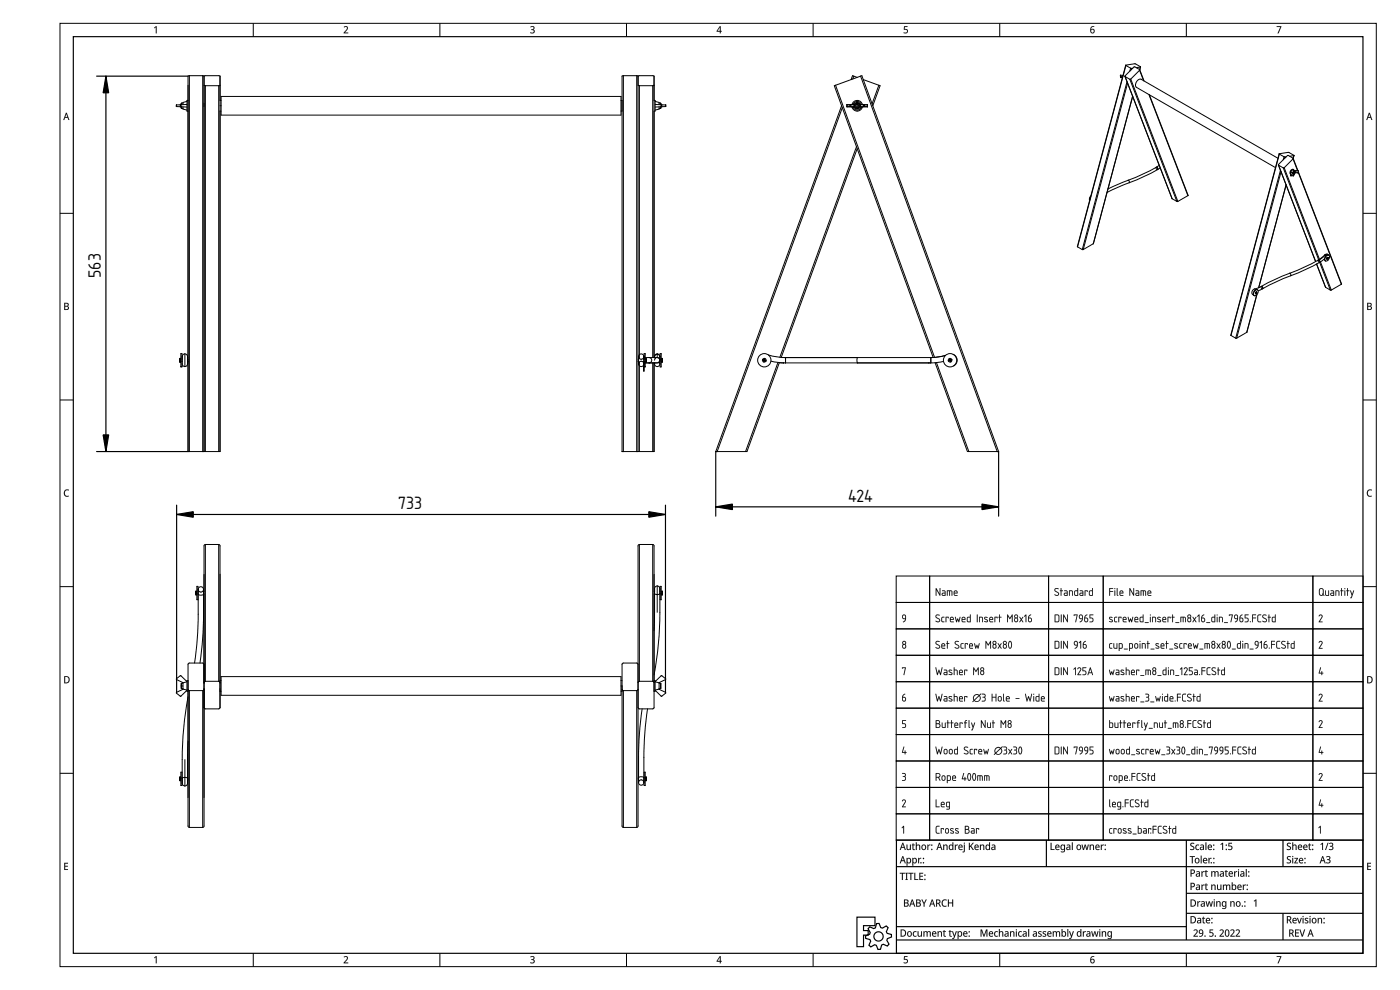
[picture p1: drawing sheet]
<svg xmlns="http://www.w3.org/2000/svg" width="420mm" height="297mm" viewBox="0 0 420 297" stroke-linecap="round" stroke-linejoin="round" font-family="sans-serif">
<defs><g id="words">
<g font-size="5">
<text x="30.3" y="83.4" transform="rotate(-90 30.3 83.4)">563</text>
<text x="119.5" y="152.8">733</text>
<text x="254.5" y="150.5">424</text>
</g>
</g></defs>
<g fill="none" stroke="#000" stroke-width=".3">
<path d="M18 7h395v283h-395zM76 7v4M132 7v4M188 7v4M244 7v4M300 7v4M356 7v4M18 64h4M126.4 79.2h.1M409 64h4M18 120h4M409 120h4"/>
<path d="M18 176h4M409 176h4M18 232h4M409 232h4M76 286v4M132 286v4M188 286v4M244 286v4M300 286v4M356 286v4"/>
</g>
<g fill="#000">
<path d="M46.2 8.3l.8-.4v2.1h-.2v-1.9l-.4 .4zM103.2 8.1a.71 .71 0 0 1 1.1-.1 .71 .71 0 0 1-.3 1.2l-.5 .6h1v.2h-1.4l.7-.9a.51 .51 0 0 0 .3-.8 .51 .51 0 0 0-.8 0zM159.2 8.1a.63 .63 0 0 1 1-.2 .63 .63 0 0 1-.2 1 .64 .64 0 0 1 .2 1.1 .64 .64 0 0 1-1.1-.3 .5 .5 0 0 0 .8 .1 .5 .5 0 0 0 0-.8h-.4v-.2h.4a.43 .43 0 0 0 .1-.8 .43 .43 0 0 0-.7 .2zM271.3 7.9h1v.2h-.7l-.1 .6a.68 .68 0 0 1 .9 .3 .68 .68 0 0 1-.3 .9 .68 .68 0 0 1-.9-.2 .54 .54 0 0 0 .8 .2 .54 .54 0 0 0 .1-.8 .54 .54 0 0 0-.7-.1zM383.2 7.9h1.3l-.8 2.1h-.3l.8-1.9h-1zM19.5 147.1l.8-.2 .4 .1-.1 .2a.83 .83 0 0 0-1.1 .8 .83 .83 0 0 0 1.1 .7 .69 .69 0 0 1-1.1 .1l-.3-.9zM410.5 147.1l.9-.2 .3 .1-.1 .2a.83 .83 0 0 0-1.1 .8 .83 .83 0 0 0 1.2 .7 .69 .69 0 0 1-1.2 .1l-.3-.9zM19.3 258.9h1.1v.2h-.9v.7h.9v.2h-.9v.8h.9v.2h-1.1zM376.3 270.3l.8-.4v2.1h-.3v-1.8l-.4 .3zM410.3 258.9h1.1v.2h-.8v.7h.8v.2h-.8v.8h.8v.2h-1.1zM46.2 287.3l.8-.4v2.1h-.2v-1.8l-.4 .3zM103.2 287.1a.71 .71 0 0 1 1.1 0 .71 .71 0 0 1-.3 1.1l-.5 .6h1v.2h-1.4l.7-.9a.51 .51 0 0 0 .3-.8 .51 .51 0 0 0-.8 0z"/>
<path d="M159.2 287.1a.63 .63 0 0 1 1-.2 .63 .63 0 0 1-.2 1 .64 .64 0 0 1 .2 1.1 .64 .64 0 0 1-1.1-.3 .5 .5 0 0 0 .8 .1 .5 .5 0 0 0 0-.7l-.4-.1v-.2h.4a.43 .43 0 0 0 .1-.7 .43 .43 0 0 0-.7 .2zM271.3 286.9h1v.2h-.7l-.1 .6a.68 .68 0 0 1 .9 .4 .68 .68 0 0 1-.3 .9 .68 .68 0 0 1-.9-.3 .54 .54 0 0 0 .8 .2 .54 .54 0 0 0 .1-.8 .54 .54 0 0 0-.7-.1zM383.2 286.9h1.3l-.8 2.1h-.3l.8-1.9h-1z"/>
<path d="M46.2 8.3l.8-.5v2.2h-.3l.1-1.9-.4 .4zM46.2 8.3l.2 .2 .4-.4v1.9h.2v-2.1z"/>
<path d="M103.1 8.1a.73 .73 0 0 1 1.2-.1 .73 .73 0 0 1-.3 1.2l-.5 .6 1-.1v.3h-1.4l.7-.9a.5 .5 0 0 0 .4-.8 .5 .5 0 0 0-.9 0zM103.2 8.1l.1 .1a.53 .53 0 0 1 .9 .1 .53 .53 0 0 1-.4 .8l-.7 .9h1.4v-.2h-1l.5-.7a.7 .7 0 0 0 .3-1 .7 .7 0 0 0-1.1 0z"/>
<path d="M159.1 8a.64 .64 0 0 1 1.1-.1 .64 .64 0 0 1-.2 1 .56 .56 0 0 1 .5 .5 .56 .56 0 0 1-.4 .6h-.2a.5 .5 0 0 1-.5 .1 .5 .5 0 0 1-.3-.5l.1 .1a.48 .48 0 0 0 .7 .1 .48 .48 0 0 0 0-.8h-.5v-.2a.42 .42 0 0 0 .6-.1 .42 .42 0 0 0-.1-.6l-.6 .2zM159.2 8.1l.1 .1a.46 .46 0 0 1 .6-.2 .46 .46 0 0 1 .2 .6 .46 .46 0 0 1-.6 .2v.2a.48 .48 0 0 1 .6 .1 .48 .48 0 0 1 0 .6h-1l.2 .3a.66 .66 0 0 0 1-.1 .66 .66 0 0 0-.3-1 .6 .6 0 0 0 .3-1 .6 .6 0 0 0-1 .1z"/>
<path d="M216 7.8h.3v1.5h.3v.2h-.3v.5h-.3v-.5h-.9zM216 8.1l-.7 1.2h.7z"/>
<path d="M216 7.8h.3v1.5h.3v.2h-.3v.5h-.3v-.5h-.9zM216 7.8l-.9 1.7h1l-.1 .5h.3v-.5h.3v-.2h-.3v-1.5zM216 8.1l-.7 1.2h.7zM216 8.1l.1 1.2h-.8z"/>
<path d="M271.3 7.8h1.1v.3h-.8l-.1 .6a.69 .69 0 0 1 .9 .3 .69 .69 0 0 1-.3 1 .69 .69 0 0 1-.9-.3 .54 .54 0 0 0 .8 .2 .54 .54 0 0 0 .1-.8 .54 .54 0 0 0-.7-.1zM271.3 7.9l.1 1.1a.55 .55 0 0 1 .8 .1 .55 .55 0 0 1-.2 .8 .55 .55 0 0 1-.8-.2v.2a.73 .73 0 0 0 1.3-.3 .73 .73 0 0 0-1-.9v-.6h.8v-.2z"/>
<path d="M327.5 8.1l.9-.3v.3h-.2a.68 .68 0 0 0-.7 .8 .57 .57 0 0 1 1 .1 .74 .74 0 0 1-.7 1 .74 .74 0 0 1-.6-1.1zM327.5 8.1l-.3 .7a.72 .72 0 0 0 .3 1.1 .72 .72 0 0 0 1-.6 .59 .59 0 0 0-.4-.6 .59 .59 0 0 0-.7 .2 .7 .7 0 0 1 .2-.7 .7 .7 0 0 1 .8-.1v-.2l-.3-.1zM327.4 9.3a.45 .45 0 0 0 .9 0 .45 .45 0 0 0-.9 0zM327.4 9.3a.5 .5 0 0 1 1 0 .5 .5 0 0 1-1 0z"/>
<path d="M327.5 8.1l.1-.2a.41 .41 0 0 1 .5-.1 .41 .41 0 0 1 .3 .3l-.2-.1a.7 .7 0 0 0-.7 .9 .65 .65 0 0 1 1 .2 .65 .65 0 0 1-.4 .9 .65 .65 0 0 1-.9-.5v-.9zM327.4 9.3a.46 .46 0 0 0 .9 0 .46 .46 0 0 0-.9 0z"/>
<path d="M383.1 7.8h1.4l-.8 2.2h-.3l.8-1.9h-1.1zM383.2 7.9v.2h1.1l-.9 1.9h.3l.8-2.1z"/>
<path d="M19.8 33.8h.2l.8 2.2h-.3l-.2-.7h-.8l-.2 .7h-.3zM19.8 33.9l-.8 2.1h.3l.2-.7h.8l.2 .7h.3l-.8-2.1zM19.9 34.1l-.3 1h.6zM19.9 34.1l.3 1h-.6z"/>
<path d="M19.8 33.9h.2l.8 2.1h-.3l-.2-.7h-.8l-.2 .7h-.3zM19.9 34.1l-.3 1h.6z"/>
<path d="M410.8 33.8h.3l.8 2.2h-.3l-.3-.7h-.8l-.2 .7h-.3zM410.8 33.9l-.8 2.1h.3l.2-.7h.9l.2 .7h.3l-.8-2.1zM410.9 34.1l-.3 1h.7zM410.9 34.1l.4 1h-.7z"/>
<path d="M410.8 33.9h.3l.8 2.1h-.3l-.3-.7h-.8l-.2 .7h-.3zM410.9 34.1l-.3 1h.7z"/>
<path d="M19.3 90.9h.6a.55 .55 0 0 1 .7 .3 .55 .55 0 0 1-.4 .7 .58 .58 0 0 1 .5 .7 .58 .58 0 0 1-.7 .4h-.7zM19.5 91.1v.7l.8-.1-.1-.5zM19.5 92v.8l.8-.1v-.6z"/>
<path d="M19.3 90.9h.6a.55 .55 0 0 1 .7 .3 .55 .55 0 0 1-.4 .7 .59 .59 0 0 1 .5 .7 .59 .59 0 0 1-.7 .4h-.7zM19.3 90.9v2.1h.7a.58 .58 0 0 0 .7-.4 .58 .58 0 0 0-.5-.7 .53 .53 0 0 0 .4-.7 .53 .53 0 0 0-.7-.3zM19.5 91.1v.7l.7-.1v-.5zM19.5 91.1l.7 .1 .1 .5-.8 .1zM19.5 92v.8l.8-.1v-.6zM19.5 92h.4a.41 .41 0 0 1 .5 .4 .41 .41 0 0 1-.5 .4h-.4z"/>
<path d="M410.3 90.9h.6a.55 .55 0 0 1 .7 .3 .55 .55 0 0 1-.3 .7 .58 .58 0 0 1 .4 .7 .58 .58 0 0 1-.7 .4h-.7zM410.6 91.1v.7l.7-.1v-.5zM410.6 92v.8l.7-.1v-.6z"/>
<path d="M410.3 90.9h.6a.55 .55 0 0 1 .7 .3 .55 .55 0 0 1-.3 .7 .59 .59 0 0 1 .4 .7 .59 .59 0 0 1-.7 .4h-.7zM410.3 90.9v2.1h.7a.58 .58 0 0 0 .7-.4 .58 .58 0 0 0-.4-.7 .53 .53 0 0 0 .3-.7 .53 .53 0 0 0-.7-.3zM410.6 91.1v.7l.7-.1v-.5zM410.6 91.1l.7 .1v.5l-.7 .1zM410.6 92v.8l.7-.1v-.6zM410.6 92h.4a.41 .41 0 0 1 .5 .4 .41 .41 0 0 1-.5 .4h-.4z"/>
<path d="M19.5 147.1l.8-.3 .4 .2-.1 .2a.81 .81 0 0 0-1.1 .8 .81 .81 0 0 0 1.1 .7 .74 .74 0 0 1-.7 .4 .74 .74 0 0 1-.6-.6l-.1-.8zM19.5 147.1a1.09 1.09 0 0 0-.3 1.4 1.09 1.09 0 0 0 1.4 .4v-.2a.84 .84 0 0 1-1.2-.7 .84 .84 0 0 1 1.2-.8l.1-.2-.4-.1z"/>
<path d="M410.5 147.1l.9-.3 .4 .2-.2 .2a.81 .81 0 0 0-1.1 .8 .81 .81 0 0 0 1.2 .7 .74 .74 0 0 1-.8 .4 .74 .74 0 0 1-.6-.6l-.1-.8zM410.5 147.1a1.09 1.09 0 0 0-.2 1.4 1.09 1.09 0 0 0 1.4 .4v-.2a.84 .84 0 0 1-1.2-.7 .84 .84 0 0 1 1.1-.8l.1-.2-.3-.1z"/>
<path d="M19.3 202.9h.6a1.13 1.13 0 0 1 1 1.4 1.13 1.13 0 0 1-1.6 .7zM19.5 203.1v1.7a.87 .87 0 0 0 1.1-.8 .87 .87 0 0 0-1.1-.9z"/>
<path d="M19.3 202.9h.6a1.15 1.15 0 0 1 1 1.4 1.15 1.15 0 0 1-1.6 .7zM19.3 202.9v2.1a1.15 1.15 0 0 0 1.6-1 1.15 1.15 0 0 0-1.6-1.1zM19.5 203.1v1.7a.85 .85 0 0 0 1.1-.8 .85 .85 0 0 0-1.1-.9zM19.5 203.1a.88 .88 0 0 1 1.1 .8 .88 .88 0 0 1-1.1 .9z"/>
<path d="M410.3 202.9h.6a1.13 1.13 0 0 1 1 1.4 1.13 1.13 0 0 1-1.6 .7zM410.6 203.1v1.7a.87 .87 0 0 0 1.1-.8 .87 .87 0 0 0-1.1-.9z"/>
<path d="M410.3 202.9h.6a1.15 1.15 0 0 1 1 1.4 1.15 1.15 0 0 1-1.6 .7zM410.3 202.9v2.1a1.15 1.15 0 0 0 1.6-1 1.15 1.15 0 0 0-1.6-1.1zM410.6 203.1v1.7a.85 .85 0 0 0 1.1-.8 .85 .85 0 0 0-1.1-.9zM410.6 203.1a.88 .88 0 0 1 1.1 .8 .88 .88 0 0 1-1.1 .9z"/>
<path d="M270.8 252.9h.3l.8 2.1h-.3l-.3-.6h-.8l-.2 .6h-.3zM270.8 252.9l-.8 2.1h.3l.2-.7h.8l.3 .7h.2l-.7-2.1zM270.9 253.2l-.3 .9h.6zM270.9 253.1l.4 1h-.7zM272 253.4h.3v1.1a.39 .39 0 0 0 .5 .3 .39 .39 0 0 0 .3-.5v-.9h.3v1.6h-.3v-.2a.58 .58 0 0 1-.7 .3 .58 .58 0 0 1-.4-.6zM272.1 253.4v1.1a.57 .57 0 0 0 .4 .5 .57 .57 0 0 0 .6-.2l.3 .2v-1.6h-.3v.9a.42 .42 0 0 1-.3 .5 .42 .42 0 0 1-.5-.3v-1.1zM273.9 253h.2v.4h.5v.2h-.5v1.1l.5 .1-.1 .2h-.4l-.2-.3v-1.1l-.3-.1zM274 253l-.4 .5 .3 .1v1.1l.2 .3h.5l-.5-.4v-1h.5v-.2h-.5zM274.8 252.7h.3v.9a.57 .57 0 0 1 .7-.2 .57 .57 0 0 1 .4 .6v1h-.3v-1a.39 .39 0 0 0-.5-.3 .39 .39 0 0 0-.3 .5v.8h-.3zM274.9 252.7v2.3h.2v-.8a.42 .42 0 0 1 .3-.6 .42 .42 0 0 1 .5 .4v1h.3l-.1-1a.57 .57 0 0 0-.4-.6 .57 .57 0 0 0-.6 .3v-1zM276.7 253.6a.76 .76 0 0 1 1.1 .1 .76 .76 0 0 1-.1 1.1 .76 .76 0 0 1-1.1-.1zM276.7 253.6a.81 .81 0 0 0 0 1.2 .81 .81 0 0 0 1.2-.1 .81 .81 0 0 0-.3-1.2zM276.9 253.8a.52 .52 0 0 0 0 .7 .52 .52 0 0 0 .7 0 .52 .52 0 0 0 0-.6 .52 .52 0 0 0-.7-.1zM276.9 253.8a.53 .53 0 0 1 .8 .4 .53 .53 0 0 1-.8 .5zM278.3 253.4h.3v.3l.6-.3v.3l-.5 .2-.1 1.1h-.3zM278.3 253.4v1.6h.3v-1.1l.6-.2v-.3l-.6 .3-.1-.3zM279.4 253.6a.25 .25 0 0 1 .5 0 .25 .25 0 0 1-.5 0zM279.5 253.6a.18 .18 0 0 0 .3 0 .18 .18 0 0 0-.3 0zM279.4 254.9a.25 .25 0 0 1 .5 0 .25 .25 0 0 1-.5 0zM279.5 254.9a.18 .18 0 0 0 .3 0 .18 .18 0 0 0-.3 0z"/>
<path d="M270.8 256.9h.3l.8 2.1h-.3l-.3-.6h-.8l-.2 .6h-.3zM270.8 256.9l-.8 2.1h.3l.2-.7h.8l.3 .7h.2l-.7-2.1zM270.9 257.2l-.3 .9h.6zM270.9 257.1l.4 1h-.7zM272.1 257.4h.2v.2a.57 .57 0 0 1 .6-.2 .57 .57 0 0 1 .5 .4 .75 .75 0 0 1 0 1 .75 .75 0 0 1-1.1 0l.1 1h-.3zM272.1 257.4v2.3h.2v-.9a.7 .7 0 0 0 1.1-.6 .7 .7 0 0 0-1-.6zM272.2 258.2a.55 .55 0 0 0 1.1 0 .55 .55 0 0 0-1.1 0zM272.4 257.7a.52 .52 0 0 1 .8 .5 .52 .52 0 0 1-.8 .5zM273.8 257.4h.2l.1 .2a.57 .57 0 0 1 .5-.2 .57 .57 0 0 1 .5 .4 .75 .75 0 0 1 0 1 .75 .75 0 0 1-1 0v1h-.3zM273.8 257.4v2.3h.3v-.9a.7 .7 0 0 0 1.1-.6 .7 .7 0 0 0-1.1-.6zM273.9 258.2a.55 .55 0 0 0 1.1 0 .55 .55 0 0 0-1.1 0zM274.2 257.7a.52 .52 0 0 1 .7 .5 .52 .52 0 0 1-.7 .5zM275.5 257.4h.3v.3l.7-.3-.1 .3-.5 .2-.1 1.1h-.3zM275.6 257.4v1.6h.2l.1-1.1 .5-.2v-.3l-.6 .3v-.3zM276.2 258.9a.21 .21 0 0 1 .4 0 .21 .21 0 0 1-.4 0zM276.2 258.9a.2 .2 0 0 0 .4 0 .2 .2 0 0 0-.4 0zM277 257.6a.21 .21 0 0 1 .4 0 .21 .21 0 0 1-.4 0zM277 257.6a.18 .18 0 0 0 .3 0 .18 .18 0 0 0-.3 0zM277 258.9a.21 .21 0 0 1 .4 0 .21 .21 0 0 1-.4 0zM277 258.9a.18 .18 0 0 0 .3 0 .18 .18 0 0 0-.3 0z"/>
<path d="M270.8 252.9h.3l.7 2.1h-.2l-.3-.6h-.8l-.2 .6h-.3zM270.9 253.2l-.3 .9h.7zM272.1 253.4h.2v1.1a.4 .4 0 0 0 .5 .3 .4 .4 0 0 0 .3-.5v-.9h.3v1.6l-.3-.2a.56 .56 0 0 1-.7 .2 .56 .56 0 0 1-.3-.5zM274 253l.1 .4h.5v.2h-.5v1.1l.5 .1-.1 .2h-.4l-.2-.3v-1.1l-.3-.1zM274.9 252.7h.2v.9a.56 .56 0 0 1 .7-.2 .56 .56 0 0 1 .4 .6v1h-.3v-1a.4 .4 0 0 0-.5-.4 .4 .4 0 0 0-.3 .6v.8h-.2zM276.7 253.6a.75 .75 0 0 1 1.1 .1 .75 .75 0 0 1-.1 1.1 .75 .75 0 0 1-1.1-.1zM276.9 253.8a.53 .53 0 0 0-.1 .7 .53 .53 0 0 0 .8 0 .54 .54 0 0 0 0-.6 .54 .54 0 0 0-.7-.1zM278.3 253.4h.2l.1 .3 .6-.3v.3l-.6 .2v1.1h-.3zM279.5 253.6a.2 .2 0 0 1 .4 0 .2 .2 0 0 1-.4 0zM279.5 254.9a.2 .2 0 0 1 .4 0 .2 .2 0 0 1-.4 0z"/>
<path d="M270.8 256.9h.3l.7 2.1h-.2l-.3-.6h-.8l-.2 .6h-.3zM270.9 257.2l-.3 .9h.7zM272.1 257.4l.2 .2a.72 .72 0 0 1 1.2 .6 .72 .72 0 0 1-1.2 .6v.9h-.2zM272.2 258.2a.55 .55 0 0 0 1.1 0 .55 .55 0 0 0-1.1 0zM273.8 257.4l.3 .2a.72 .72 0 0 1 1.1 .6 .72 .72 0 0 1-1.1 .6v.9h-.3zM273.9 258.2a.55 .55 0 0 0 1.1 0 .55 .55 0 0 0-1.1 0zM275.6 257.4h.2v.3l.6-.3v.3l-.5 .2-.1 1.1h-.2zM276.2 258.9a.2 .2 0 0 1 .4 0 .2 .2 0 0 1-.4 0zM277 257.6a.2 .2 0 0 1 .4 0 .2 .2 0 0 1-.4 0zM277 258.9a.2 .2 0 0 1 .4 0 .2 .2 0 0 1-.4 0z"/>
<path d="M281.8 252.9h.3l.8 2.1h-.3l-.3-.6h-.8l-.2 .6h-.3zM281.8 252.9l-.8 2.1h.3l.2-.7h.8l.3 .7h.2l-.7-2.1zM281.9 253.2l-.3 .9h.6zM281.9 253.1l.4 1h-.7zM283.1 253.4h.2v.2a.57 .57 0 0 1 .7-.2 .57 .57 0 0 1 .4 .6v1h-.3v-1a.39 .39 0 0 0-.5-.3 .39 .39 0 0 0-.2 .5v.8h-.3zM283.1 253.4v1.6h.2v-.8a.42 .42 0 0 1 .3-.6 .42 .42 0 0 1 .5 .4v1h.3v-1a.57 .57 0 0 0-.4-.6 .57 .57 0 0 0-.7 .3zM284.9 253.6a.56 .56 0 0 1 .9 0v-.9h.3v2.3h-.2l-.1-.2a.57 .57 0 0 1-.5 .3 .57 .57 0 0 1-.5-.4zM284.9 253.6a.76 .76 0 0 0-.2 1 .76 .76 0 0 0 1 .3l.4 .1v-2.3h-.3v.9a.55 .55 0 0 0-.9 0zM285.2 253.7l-.1 .1a.5 .5 0 0 0 0 .7 .5 .5 0 0 0 .7 0 .56 .56 0 0 0 0-.6 .56 .56 0 0 0-.6-.2zM285.2 253.6a.59 .59 0 0 1 .7 .6 .59 .59 0 0 1-.7 .6 .87 .87 0 0 1 0-1.2zM286.6 253.4h.2v.3l.7-.3-.1 .3-.5 .2-.1 1.1h-.2zM286.6 253.4v1.6h.2l.1-1.1 .5-.2 .1-.3-.7 .3v-.3zM287.8 253.6a.67 .67 0 0 1 .8-.1 .67 .67 0 0 1 .3 .8h-1a.59 .59 0 0 0 .3 .5 .59 .59 0 0 0 .6-.1 .71 .71 0 0 1-.9 .3 .71 .71 0 0 1-.3-.9zM287.8 253.6l-.1 .3a.81 .81 0 0 0 .2 1 .81 .81 0 0 0 .9 0v-.2a.57 .57 0 0 1-.6 .1 .57 .57 0 0 1-.3-.5h1a.65 .65 0 0 0-.3-.8 .65 .65 0 0 0-.8 .1zM288 253.7l-.1 .4h.7l-.2-.5zM288 253.7a.38 .38 0 0 1 .5-.1 .38 .38 0 0 1 .1 .5h-.7zM289.2 253a.2 .2 0 0 1 .4 0 .2 .2 0 0 1-.4 0zM289.3 253a.15 .15 0 0 0 .3 0 .15 .15 0 0 0-.3 0zM289.3 253.4h.3v1.9l-.1 .3-.5 .2-.1-.3 .4-.1zM289.3 253.4v2l-.4 .1v.2l.6-.2v-2.1zM290.8 252.9h.3v1l.8-1h.4l-.9 .9 .9 1.2h-.4l-.6-1-.2 .2v.8h-.3zM290.8 252.9v2.1h.3l-.1-.8 .3-.2 .7 1h.3l-.9-1.2 .8-.9h-.3l-.9 1.1 .1-1.1zM292.6 253.6a.67 .67 0 0 1 .8-.1 .67 .67 0 0 1 .3 .8h-1a.59 .59 0 0 0 .4 .5 .59 .59 0 0 0 .6-.1 .71 .71 0 0 1-1 .3 .71 .71 0 0 1-.3-.9zM292.6 253.6l-.1 .3a.81 .81 0 0 0 .2 1 .81 .81 0 0 0 .9 0l.1-.2a.57 .57 0 0 1-.7 .1 .57 .57 0 0 1-.3-.5h1a.65 .65 0 0 0-.3-.8 .65 .65 0 0 0-.8 .1zM292.8 253.7l-.1 .4h.8l-.3-.5zM292.8 253.7a.38 .38 0 0 1 .5-.1 .38 .38 0 0 1 .2 .5h-.8zM294.1 253.4h.2l.1 .2a.57 .57 0 0 1 .6-.2 .57 .57 0 0 1 .4 .6v1h-.3v-1a.39 .39 0 0 0-.5-.3 .39 .39 0 0 0-.2 .5v.8h-.3zM294.1 253.4v1.6h.3l-.1-.8a.42 .42 0 0 1 .3-.6 .42 .42 0 0 1 .5 .4v1h.3v-1a.57 .57 0 0 0-.4-.6 .57 .57 0 0 0-.7 .3zM295.9 253.6a.56 .56 0 0 1 1 0l-.1-.9h.3v2.3h-.2v-.2a.57 .57 0 0 1-.6 .3 .57 .57 0 0 1-.5-.4zM296 253.6a.76 .76 0 0 0-.2 1 .76 .76 0 0 0 1 .3l.3 .1v-2.3h-.2l-.1 .9a.55 .55 0 0 0-.8 0zM296.3 253.7l-.2 .1a.5 .5 0 0 0 0 .7 .5 .5 0 0 0 .7 0 .56 .56 0 0 0 0-.6 .56 .56 0 0 0-.5-.2zM296.3 253.6a.59 .59 0 0 1 .6 .6 .59 .59 0 0 1-.6 .6 .87 .87 0 0 1 0-1.2zM297.6 253.5h.2a.62 .62 0 0 1 .9 .4v1.1l-.2-.2a.54 .54 0 0 1-.7 .2 .54 .54 0 0 1-.3-.7 .54 .54 0 0 1 .7-.2h.2a.41 .41 0 0 0-.2-.5 .41 .41 0 0 0-.5 .1zM297.6 253.5l.1 .2a.42 .42 0 0 1 .5-.1 .42 .42 0 0 1 .3 .5 .58 .58 0 0 0-.8 .1 .58 .58 0 0 0 .1 .8l.7-.2 .2 .2v-1.1a.61 .61 0 0 0-.4-.5 .61 .61 0 0 0-.6 .1zM297.9 254.4l-.1 .2a.35 .35 0 0 0 .4 .2 .35 .35 0 0 0 .2-.4zM297.8 254.3l.7-.1a.4 .4 0 0 1-.2 .6 .4 .4 0 0 1-.6-.2z"/>
<path d="M281.8 252.9h.3l.7 2.1h-.2l-.3-.6h-.8l-.2 .6h-.3zM281.9 253.2l-.3 .9h.7zM283.1 253.4l.2 .2a.56 .56 0 0 1 .7-.2 .56 .56 0 0 1 .4 .6v1h-.3v-1a.4 .4 0 0 0-.5-.4 .4 .4 0 0 0-.3 .6v.8h-.2zM284.9 253.6a.59 .59 0 0 1 1 0l-.1-.9h.3v2.3l-.3-.2a.68 .68 0 0 1-.9 .1 .68 .68 0 0 1-.1-.9zM285.2 253.7l-.1 .1a.53 .53 0 0 0-.1 .7 .53 .53 0 0 0 .8 .1 .63 .63 0 0 0-.6-.9zM286.6 253.4h.2v.3l.7-.3-.1 .3-.5 .2-.1 1.1h-.2zM287.8 253.6a.66 .66 0 0 1 .8-.1 .66 .66 0 0 1 .3 .8h-1a.57 .57 0 0 0 .3 .5 .57 .57 0 0 0 .6-.1 .7 .7 0 0 1-.9 .3 .7 .7 0 0 1-.3-.9zM288 253.7l-.1 .4h.7l-.2-.5zM289.3 253a.16 .16 0 0 1 .3 0 .16 .16 0 0 1-.3 0zM289.3 253.4h.2v1.9l-.1 .3-.4 .1-.1-.2 .4-.2zM290.8 252.9h.3v1l.8-1h.3l-.8 .9 .9 1.2h-.3l-.7-1-.2 .2v.8h-.3zM292.6 253.6a.66 .66 0 0 1 .8-.1 .66 .66 0 0 1 .3 .8h-1a.57 .57 0 0 0 .3 .5 .57 .57 0 0 0 .7-.1 .7 .7 0 0 1-1 .3 .7 .7 0 0 1-.3-.9zM292.8 253.7l-.1 .4h.8l-.2-.5zM294.1 253.4l.3 .2a.56 .56 0 0 1 .6-.2 .56 .56 0 0 1 .4 .6v1h-.3v-1a.4 .4 0 0 0-.5-.4 .4 .4 0 0 0-.2 .6v.8h-.3zM295.9 253.6a.59 .59 0 0 1 1 0v-.9h.2v2.3l-.2-.2a.68 .68 0 0 1-1 .1 .68 .68 0 0 1-.1-.9zM296.3 253.7l-.2 .1a.53 .53 0 0 0 0 .7 .53 .53 0 0 0 .7 .1 .63 .63 0 0 0-.5-.9zM297.6 253.5h.2a.61 .61 0 0 1 .9 .4v1.1l-.2-.2a.54 .54 0 0 1-.7 .2 .54 .54 0 0 1-.3-.7 .54 .54 0 0 1 .7-.2h.3a.41 .41 0 0 0-.3-.5 .41 .41 0 0 0-.5 .1zM297.9 254.3l-.1 .1a.33 .33 0 0 0 .2 .5 .33 .33 0 0 0 .4-.3l.1-.4z"/>
<path d="M315.3 252.9h.3v1.9h.9v.2h-1.2zM315.3 252.9v2.1h1.2v-.2h-.9v-1.9zM316.8 253.6a.67 .67 0 0 1 .9-.1 .67 .67 0 0 1 .3 .8h-1a.59 .59 0 0 0 .3 .5 .59 .59 0 0 0 .6-.1 .71 .71 0 0 1-.9 .3 .71 .71 0 0 1-.3-.9zM316.9 253.6l-.2 .3a.81 .81 0 0 0 .2 1 .81 .81 0 0 0 1 0v-.2a.57 .57 0 0 1-.6 .1 .57 .57 0 0 1-.4-.5h1.1a.65 .65 0 0 0-.3-.8 .65 .65 0 0 0-.8 .1zM317.1 253.7l-.1 .4h.7l-.2-.5zM317.1 253.7a.38 .38 0 0 1 .4-.1 .38 .38 0 0 1 .2 .5h-.8zM318.5 253.5l.5-.1 .4 .2v-.2h.2v1.7a.67 .67 0 0 1-.5 .6 .67 .67 0 0 1-.7-.3 .57 .57 0 0 0 .7 .1 .57 .57 0 0 0 .3-.7 .77 .77 0 0 1-1.1-.1 .77 .77 0 0 1 .1-1.1zM318.6 253.5a.76 .76 0 0 0-.3 1.1 .76 .76 0 0 0 1 .2h.1a.59 .59 0 0 1-.3 .7 .59 .59 0 0 1-.7-.1v.2a.76 .76 0 0 0 1.2-.5v-1.7l-.2 .2-.4-.2zM318.7 253.8a.51 .51 0 0 0-.1 .7 .51 .51 0 0 0 .7 0 .51 .51 0 0 0 0-.6 .51 .51 0 0 0-.6-.1zM318.6 253.8a.52 .52 0 0 1 .8 .4 .52 .52 0 0 1-.8 .5zM320.1 253.5h.2a.62 .62 0 0 1 .9 .4v1.1l-.2-.2a.54 .54 0 0 1-.7 .2 .54 .54 0 0 1-.3-.7 .54 .54 0 0 1 .7-.2h.2a.41 .41 0 0 0-.2-.5 .41 .41 0 0 0-.5 .1zM320.2 253.5v.2a.42 .42 0 0 1 .5-.1 .42 .42 0 0 1 .3 .5 .58 .58 0 0 0-.8 .1 .58 .58 0 0 0 .1 .8l.7-.2 .2 .2v-1.1a.61 .61 0 0 0-.4-.5 .61 .61 0 0 0-.6 .1zM320.4 254.4l-.1 .2a.35 .35 0 0 0 .4 .2 .35 .35 0 0 0 .2-.4zM320.4 254.3l.6-.1a.4 .4 0 0 1-.2 .6 .4 .4 0 0 1-.6-.2zM321.7 252.7h.3v2.3h-.3zM321.7 252.7v2.3h.2v-2.3zM323.2 253.6a.76 .76 0 0 1 1.1 .1 .76 .76 0 0 1-.1 1.1 .76 .76 0 0 1-1.1-.1zM323.3 253.6a.81 .81 0 0 0 0 1.2 .81 .81 0 0 0 1.2-.1 .81 .81 0 0 0-.4-1.2zM323.5 253.8a.52 .52 0 0 0-.1 .7 .52 .52 0 0 0 .7 0 .52 .52 0 0 0 0-.6 .52 .52 0 0 0-.6-.1zM323.4 253.8a.53 .53 0 0 1 .8 .4 .53 .53 0 0 1-.8 .5zM324.6 253.4h.3l.3 1.4 .3-1.4h.3l.4 1.4 .3-1.4h.3l-.4 1.6h-.4l-.3-1.3-.4 1.3h-.3zM324.6 253.4l.4 1.6h.3l.4-1.3 .3 1.3h.3l.5-1.6h-.3l-.3 1.4-.4-1.4h-.3l-.3 1.4-.3-1.4zM327 253.4h.3v.2a.57 .57 0 0 1 .6-.2 .57 .57 0 0 1 .4 .6v1h-.3v-1a.39 .39 0 0 0-.4-.3 .39 .39 0 0 0-.3 .5v.8h-.3zM327 253.4v1.6h.3v-.8a.42 .42 0 0 1 .3-.6 .42 .42 0 0 1 .5 .4v1h.2v-1a.57 .57 0 0 0-.4-.6 .57 .57 0 0 0-.6 .3zM328.9 253.6a.67 .67 0 0 1 .8-.1 .67 .67 0 0 1 .3 .8h-1a.59 .59 0 0 0 .3 .5 .59 .59 0 0 0 .7-.1 .71 .71 0 0 1-1 .3 .71 .71 0 0 1-.3-.9zM328.9 253.6l-.1 .3a.81 .81 0 0 0 .2 1 .81 .81 0 0 0 .9 0v-.2a.57 .57 0 0 1-.6 .1 .57 .57 0 0 1-.3-.5h1a.65 .65 0 0 0-.3-.8 .65 .65 0 0 0-.8 .1zM329.1 253.7l-.1 .4h.7l-.2-.5zM329.1 253.7a.38 .38 0 0 1 .5-.1 .38 .38 0 0 1 .1 .5h-.7zM330.4 253.4h.2v.3l.7-.3v.3l-.6 .2v1.1h-.3zM330.4 253.4v1.6h.2l.1-1.1 .5-.2 .1-.3-.7 .3v-.3zM331.5 253.6a.21 .21 0 0 1 .4 0 .21 .21 0 0 1-.4 0zM331.5 253.6a.2 .2 0 0 0 .4 0 .2 .2 0 0 0-.4 0zM331.5 254.9a.21 .21 0 0 1 .4 0 .21 .21 0 0 1-.4 0zM331.5 254.9a.2 .2 0 0 0 .4 0 .2 .2 0 0 0-.4 0z"/>
<path d="M315.3 252.9h.3v1.9h.9v.2h-1.2zM316.9 253.6a.66 .66 0 0 1 .8-.1 .66 .66 0 0 1 .3 .8h-1.1a.57 .57 0 0 0 .4 .5 .57 .57 0 0 0 .6-.1 .7 .7 0 0 1-.9 .3 .7 .7 0 0 1-.3-.9zM317.1 253.7l-.1 .4h.7l-.2-.5zM318.6 253.5l.4-.1 .4 .2 .2-.2v1.7a.65 .65 0 0 1-.5 .6 .65 .65 0 0 1-.7-.3 .58 .58 0 0 0 .7 .1 .58 .58 0 0 0 .3-.7 .76 .76 0 0 1-1.1-.1 .76 .76 0 0 1 .1-1.1zM318.6 253.8a.54 .54 0 0 0 0 .7 .54 .54 0 0 0 .7 .1 .54 .54 0 0 0 0-.7 .54 .54 0 0 0-.7-.1zM320.2 253.5h.1a.61 .61 0 0 1 .9 .4v1.1l-.2-.2a.54 .54 0 0 1-.7 .2 .54 .54 0 0 1-.3-.7 .54 .54 0 0 1 .7-.2h.3a.41 .41 0 0 0-.3-.5 .41 .41 0 0 0-.5 .1zM320.4 254.3l-.1 .1a.33 .33 0 0 0 .2 .5 .33 .33 0 0 0 .4-.3l.1-.4zM321.7 252.7h.2v2.3h-.2zM323.3 253.6a.75 .75 0 0 1 1 .1 .75 .75 0 0 1-.1 1.1 .75 .75 0 0 1-1-.1zM323.4 253.8a.53 .53 0 0 0 0 .7 .53 .53 0 0 0 .8 0 .54 .54 0 0 0-.1-.6 .54 .54 0 0 0-.7-.1zM324.6 253.4h.3l.3 1.4 .3-1.4h.3l.4 1.4 .3-1.4h.3l-.5 1.6h-.3l-.3-1.3-.4 1.3h-.3zM327 253.4l.3 .2a.56 .56 0 0 1 .6-.2 .56 .56 0 0 1 .4 .6v1h-.2v-1a.4 .4 0 0 0-.5-.4 .4 .4 0 0 0-.3 .6v.8h-.3zM328.9 253.6a.66 .66 0 0 1 .8-.1 .66 .66 0 0 1 .3 .8h-1a.57 .57 0 0 0 .3 .5 .57 .57 0 0 0 .6-.1 .7 .7 0 0 1-.9 .3 .7 .7 0 0 1-.3-.9zM329.1 253.7l-.1 .4h.7l-.2-.5zM330.4 253.4h.2v.3l.7-.3-.1 .3-.5 .2-.1 1.1h-.2zM331.5 253.6a.2 .2 0 0 1 .4 0 .2 .2 0 0 1-.4 0zM331.5 254.9a.2 .2 0 0 1 .4 0 .2 .2 0 0 1-.4 0z"/>
<path d="M357.1 256.9h1.5v.2h-.6v1.9h-.3v-1.9h-.6zM358.8 257.6a.75 .75 0 0 1 1 .1 .75 .75 0 0 1-.1 1.1 .75 .75 0 0 1-1-.1zM358.9 257.8a.53 .53 0 0 0 0 .7 .53 .53 0 0 0 .8 0 .54 .54 0 0 0-.1-.6 .54 .54 0 0 0-.7-.1zM360.4 256.7h.2v2.3h-.2zM361.2 257.6a.66 .66 0 0 1 .8-.1 .66 .66 0 0 1 .3 .8h-1a.57 .57 0 0 0 .3 .5 .57 .57 0 0 0 .6-.1 .7 .7 0 0 1-.9 .3 .7 .7 0 0 1-.3-.9zM361.4 257.7l-.1 .4h.7l-.2-.5zM362.7 257.4h.2v.3l.7-.3v.3l-.6 .2v1.1h-.3zM363.3 258.9a.2 .2 0 0 1 .4 0 .2 .2 0 0 1-.4 0zM364.1 257.6a.2 .2 0 0 1 .4 0 .2 .2 0 0 1-.4 0zM364.1 258.9a.2 .2 0 0 1 .4 0 .2 .2 0 0 1-.4 0z"/>
<path d="M357.1 256.9h1.5v.2h-.6v1.9h-.3v-1.9h-.6zM357.1 256.9v.2h.6v1.9h.3l-.1-1.9h.7v-.2zM358.7 257.6a.76 .76 0 0 1 1.1 .1 .76 .76 0 0 1-.1 1.1 .76 .76 0 0 1-1.1-.1zM358.8 257.6a.81 .81 0 0 0 0 1.2 .81 .81 0 0 0 1.2-.1 .81 .81 0 0 0-.4-1.2zM359 257.8a.52 .52 0 0 0-.1 .7 .52 .52 0 0 0 .7 0 .52 .52 0 0 0 0-.6 .52 .52 0 0 0-.6-.1zM358.9 257.8a.53 .53 0 0 1 .8 .4 .53 .53 0 0 1-.8 .5zM360.3 256.7h.3v2.3h-.3zM360.4 256.7v2.3h.2v-2.3zM361.2 257.6a.67 .67 0 0 1 .8-.1 .67 .67 0 0 1 .3 .8h-1a.59 .59 0 0 0 .3 .5 .59 .59 0 0 0 .7-.1 .71 .71 0 0 1-1 .3 .71 .71 0 0 1-.3-.9zM361.2 257.6l-.1 .3a.81 .81 0 0 0 .2 1 .81 .81 0 0 0 .9 0l.1-.2a.57 .57 0 0 1-.7 .1 .57 .57 0 0 1-.3-.5h1a.65 .65 0 0 0-.3-.8 .65 .65 0 0 0-.8 .1zM361.4 257.7l-.1 .4h.7l-.2-.4zM361.4 257.7a.38 .38 0 0 1 .5-.1 .38 .38 0 0 1 .1 .5h-.7zM362.7 257.4h.2v.3l.7-.3v.3l-.6 .2v1.1h-.3zM362.7 257.4v1.6h.3v-1.1l.6-.2v-.3l-.6 .3-.1-.3zM363.3 258.9a.25 .25 0 0 1 .5 0 .25 .25 0 0 1-.5 0zM363.4 258.9a.18 .18 0 0 0 .3 0 .18 .18 0 0 0-.3 0zM364.1 257.6a.21 .21 0 0 1 .4 0 .21 .21 0 0 1-.4 0zM364.1 257.6a.2 .2 0 0 0 .4 0 .2 .2 0 0 0-.4 0zM364.1 258.9a.21 .21 0 0 1 .4 0 .21 .21 0 0 1-.4 0zM364.1 258.9a.2 .2 0 0 0 .4 0 .2 .2 0 0 0-.4 0z"/>
<path d="M357.4 253h1l-.2 .2a.45 .45 0 0 0-.7 .2 .45 .45 0 0 0 .6 .5 .68 .68 0 0 1 .2 1 .68 .68 0 0 1-1 .1l-.1-.3a.51 .51 0 0 0 .6 .2 .51 .51 0 0 0 .3-.7h-.1a.73 .73 0 0 1-.7-.4 .73 .73 0 0 1 .1-.8zM358.9 253.6l.7-.2 .3 .1-.1 .2a.57 .57 0 0 0-.8 .6 .57 .57 0 0 0 .8 .4 .64 .64 0 0 1-.9 .2 .64 .64 0 0 1-.1-.9zM360.2 253.5h.2a.61 .61 0 0 1 .9 .4v1.1l-.2-.2a.54 .54 0 0 1-.7 .2 .54 .54 0 0 1-.3-.7 .54 .54 0 0 1 .7-.2h.3a.41 .41 0 0 0-.3-.5 .41 .41 0 0 0-.5 .1zM360.5 254.3l-.1 .1a.33 .33 0 0 0 .2 .5 .33 .33 0 0 0 .4-.3l.1-.4zM361.8 252.7h.2v2.3h-.2zM362.6 253.6a.66 .66 0 0 1 .8-.1 .66 .66 0 0 1 .3 .8h-1a.57 .57 0 0 0 .3 .5 .57 .57 0 0 0 .7-.1 .7 .7 0 0 1-.9 .3 .7 .7 0 0 1-.4-.9zM362.8 253.7l-.1 .4h.8l-.2-.5zM364.1 253.6a.2 .2 0 0 1 .4 0 .2 .2 0 0 1-.4 0zM364.1 254.9a.2 .2 0 0 1 .4 0 .2 .2 0 0 1-.4 0z"/>
<path d="M357.4 253l.3-.1a.39 .39 0 0 1 .5-.1 .39 .39 0 0 1 .1 .4h-.1a.4 .4 0 0 0-.7 .1 .4 .4 0 0 0 .4 .5 .65 .65 0 0 1 .4 1.1 .65 .65 0 0 1-1.1-.2 .5 .5 0 0 0 .6 .2 .5 .5 0 0 0 .3-.7l-.2-.1a.68 .68 0 0 1-.6-.4 .68 .68 0 0 1 .1-.7zM357.4 253a.6 .6 0 0 0 .3 1 .45 .45 0 0 1 .5 .6 .45 .45 0 0 1-.8 .2l-.2-.1 .1 .3a.71 .71 0 0 0 1.1-.4 .71 .71 0 0 0-.7-.9 .44 .44 0 0 1 0-.7 .44 .44 0 0 1 .6 .2l.1-.2-.2-.1zM358.9 253.6l.7-.2 .3 .1-.1 .2a.55 .55 0 0 0-.8 .5 .55 .55 0 0 0 .8 .5v.3a.83 .83 0 0 1-1.1-.3 .83 .83 0 0 1 .2-1.1zM359 253.6a.82 .82 0 0 0-.2 1.1 .82 .82 0 0 0 1 .3v-.3a.53 .53 0 0 1-.6 .1 .53 .53 0 0 1-.2-.6l.2-.5h.6l.1-.2zM360.2 253.5h.2a.62 .62 0 0 1 .9 .4v1.1l-.2-.2a.54 .54 0 0 1-.8 .2 .54 .54 0 0 1-.2-.7 .54 .54 0 0 1 .7-.2h.2a.41 .41 0 0 0-.2-.5 .41 .41 0 0 0-.5 .1zM360.2 253.5l.1 .2a.42 .42 0 0 1 .5-.1 .42 .42 0 0 1 .3 .5 .58 .58 0 0 0-.8 .1 .58 .58 0 0 0 .1 .8l.7-.2 .2 .2v-1.1a.61 .61 0 0 0-.4-.5 .61 .61 0 0 0-.6 .1zM360.5 254.4l-.1 .2a.35 .35 0 0 0 .4 .2 .35 .35 0 0 0 .2-.4zM360.4 254.3l.7-.1a.4 .4 0 0 1-.2 .6 .4 .4 0 0 1-.6-.2zM361.8 252.7h.3v2.3h-.3zM361.8 252.7v2.3h.2v-2.3zM362.6 253.6a.67 .67 0 0 1 .9-.1 .67 .67 0 0 1 .2 .8h-1a.59 .59 0 0 0 .4 .5 .59 .59 0 0 0 .6-.1 .71 .71 0 0 1-1 .3 .71 .71 0 0 1-.3-.9zM362.6 253.6l-.1 .3a.81 .81 0 0 0 .2 1 .81 .81 0 0 0 1 0v-.2a.57 .57 0 0 1-.7 .1 .57 .57 0 0 1-.3-.5h1a.65 .65 0 0 0-.3-.8 .65 .65 0 0 0-.8 .1zM362.8 253.7l-.1 .4h.8l-.2-.5zM362.8 253.7a.38 .38 0 0 1 .5-.1 .38 .38 0 0 1 .2 .5h-.8zM364.1 253.6a.21 .21 0 0 1 .4 0 .21 .21 0 0 1-.4 0zM364.1 253.6a.2 .2 0 0 0 .4 0 .2 .2 0 0 0-.4 0zM364.1 254.9a.21 .21 0 0 1 .4 0 .21 .21 0 0 1-.4 0zM364.1 254.9a.2 .2 0 0 0 .4 0 .2 .2 0 0 0-.4 0z"/>
<path d="M366.3 253.3l.8-.4v2.1h-.3v-1.8l-.4 .3zM367.9 253.6a.2 .2 0 0 1 .3 0 .2 .2 0 0 1-.3 0zM367.9 254.9a.19 .19 0 0 1 .3 0 .19 .19 0 0 1-.3 0zM368.7 252.9h1v.2h-.8v.6a.68 .68 0 0 1 .9 .4 .68 .68 0 0 1-.3 .9 .68 .68 0 0 1-.9-.3 .54 .54 0 0 0 .7 .2 .54 .54 0 0 0 .2-.8 .54 .54 0 0 0-.7-.1z"/>
<path d="M366.3 253.3l.8-.4v2.1h-.3v-1.8l-.4 .3zM366.3 253.3l.1 .2 .4-.4v1.9h.3v-2.1zM367.8 253.6a.25 .25 0 0 1 .5 0 .25 .25 0 0 1-.5 0zM367.9 253.6a.18 .18 0 0 0 .3 0 .18 .18 0 0 0-.3 0zM367.8 254.9a.25 .25 0 0 1 .5 0 .25 .25 0 0 1-.5 0zM367.9 254.9a.18 .18 0 0 0 .3 0 .18 .18 0 0 0-.3 0zM368.7 252.9h1v.2h-.8v.6a.69 .69 0 0 1 .9 .4 .69 .69 0 0 1-.3 .9 .69 .69 0 0 1-.9-.3 .54 .54 0 0 0 .7 .2 .54 .54 0 0 0 .2-.8 .54 .54 0 0 0-.7-.1zM368.7 252.9l.1 1.1a.55 .55 0 0 1 .7 .1 .55 .55 0 0 1-.2 .8 .55 .55 0 0 1-.7-.2v.2a.73 .73 0 0 0 1.2-.3 .73 .73 0 0 0-.9-.8v-.7h.8v-.2z"/>
<path d="M386.4 253h1l-.2 .2a.45 .45 0 0 0-.7 .2 .45 .45 0 0 0 .6 .5 .68 .68 0 0 1 .2 1 .68 .68 0 0 1-1 .1l-.1-.3a.51 .51 0 0 0 .6 .2 .51 .51 0 0 0 .3-.7h-.1a.73 .73 0 0 1-.7-.4 .73 .73 0 0 1 .1-.8zM387.8 252.7h.3v.9a.56 .56 0 0 1 .6-.2 .56 .56 0 0 1 .4 .6v1h-.2v-1a.4 .4 0 0 0-.5-.4 .4 .4 0 0 0-.3 .6v.8h-.3zM389.7 253.6a.66 .66 0 0 1 .8-.1 .66 .66 0 0 1 .3 .8h-1a.57 .57 0 0 0 .3 .5 .57 .57 0 0 0 .6-.1 .7 .7 0 0 1-.9 .3 .7 .7 0 0 1-.3-.9zM389.9 253.7l-.1 .4h.7l-.2-.5zM391.3 253.6a.66 .66 0 0 1 .8-.1 .66 .66 0 0 1 .3 .8h-1a.57 .57 0 0 0 .3 .5 .57 .57 0 0 0 .6-.1 .7 .7 0 0 1-.9 .3 .7 .7 0 0 1-.3-.9zM391.5 253.7l-.1 .4h.7l-.2-.5zM392.9 253l.2 .4h.4v.2h-.4v1.1l.4 .1v.2h-.5l-.2-.3v-1.1l-.2-.1zM393.8 253.6a.2 .2 0 0 1 .4 0 .2 .2 0 0 1-.4 0zM393.8 254.9a.2 .2 0 0 1 .4 0 .2 .2 0 0 1-.4 0z"/>
<path d="M386.4 257h1l-.2 .2a.45 .45 0 0 0-.7 .2 .45 .45 0 0 0 .6 .5 .68 .68 0 0 1 .2 1 .68 .68 0 0 1-1 .1l-.1-.3a.51 .51 0 0 0 .6 .2 .51 .51 0 0 0 .3-.7h-.1a.73 .73 0 0 1-.7-.4 .73 .73 0 0 1 .1-.8zM387.8 257a.16 .16 0 0 1 .3 0 .16 .16 0 0 1-.3 0zM387.8 257.4h.3v1.6h-.3zM388.5 257.4h1l-.8 1.4h.9v.2h-1.2l.8-1.4h-.7zM390 257.6a.66 .66 0 0 1 .8-.1 .66 .66 0 0 1 .3 .8h-1a.57 .57 0 0 0 .3 .5 .57 .57 0 0 0 .6-.1 .7 .7 0 0 1-.9 .3 .7 .7 0 0 1-.3-.9zM390.2 257.7l-.1 .4h.7l-.2-.5zM391.5 257.6a.2 .2 0 0 1 .3 0 .2 .2 0 0 1-.3 0zM391.5 258.9a.19 .19 0 0 1 .3 0 .19 .19 0 0 1-.3 0z"/>
<path d="M386.4 253l.3-.1a.39 .39 0 0 1 .5-.1 .39 .39 0 0 1 .1 .4h-.1a.4 .4 0 0 0-.7 .1 .4 .4 0 0 0 .4 .5 .65 .65 0 0 1 .4 1.1 .65 .65 0 0 1-1.1-.2 .5 .5 0 0 0 .6 .2 .5 .5 0 0 0 .3-.7l-.2-.1a.68 .68 0 0 1-.6-.4 .68 .68 0 0 1 .1-.7zM386.4 253a.6 .6 0 0 0 .3 1 .45 .45 0 0 1 .5 .6 .45 .45 0 0 1-.8 .2l-.2-.1 .1 .3a.71 .71 0 0 0 1.1-.4 .71 .71 0 0 0-.7-.9 .44 .44 0 0 1 0-.7 .44 .44 0 0 1 .6 .2l.1-.2-.2-.1zM387.8 252.7h.3v.9a.57 .57 0 0 1 .6-.2 .57 .57 0 0 1 .4 .6v1h-.3v-1a.39 .39 0 0 0-.4-.3 .39 .39 0 0 0-.3 .5v.8h-.3zM387.8 252.7v2.3h.3v-.8a.42 .42 0 0 1 .3-.6 .42 .42 0 0 1 .5 .4v1h.2v-1a.57 .57 0 0 0-.4-.6 .57 .57 0 0 0-.6 .3v-1zM389.7 253.6a.67 .67 0 0 1 .8-.1 .67 .67 0 0 1 .3 .8h-1a.59 .59 0 0 0 .3 .5 .59 .59 0 0 0 .6-.1 .71 .71 0 0 1-.9 .3 .71 .71 0 0 1-.3-.9zM389.7 253.6l-.1 .3a.81 .81 0 0 0 .2 1 .81 .81 0 0 0 .9 0v-.2a.57 .57 0 0 1-.6 .1 .57 .57 0 0 1-.3-.5h1a.65 .65 0 0 0-.3-.8 .65 .65 0 0 0-.8 .1zM389.9 253.7l-.1 .4h.7l-.2-.5zM389.9 253.7a.38 .38 0 0 1 .5-.1 .38 .38 0 0 1 .1 .5h-.7zM391.3 253.6a.67 .67 0 0 1 .8-.1 .67 .67 0 0 1 .3 .8h-1a.59 .59 0 0 0 .3 .5 .59 .59 0 0 0 .6-.1 .71 .71 0 0 1-.9 .3 .71 .71 0 0 1-.3-.9zM391.3 253.6l-.2 .3a.81 .81 0 0 0 .2 1 .81 .81 0 0 0 1 0v-.2a.57 .57 0 0 1-.6 .1 .57 .57 0 0 1-.3-.5h1a.65 .65 0 0 0-.3-.8 .65 .65 0 0 0-.8 .1zM391.5 253.7l-.1 .4h.7l-.2-.5zM391.5 253.7a.38 .38 0 0 1 .4-.1 .38 .38 0 0 1 .2 .5h-.7zM392.9 253h.2v.4h.4v.2h-.4v1.1l.4 .1v.2h-.5l-.2-.3v-1.1l-.2-.1zM392.9 253l-.3 .5 .2 .1v1.1l.2 .3h.5l-.5-.4v-1h.5v-.2h-.5zM393.8 253.6a.21 .21 0 0 1 .4 0 .21 .21 0 0 1-.4 0zM393.8 253.6a.18 .18 0 0 0 .3 0 .18 .18 0 0 0-.3 0zM393.8 254.9a.21 .21 0 0 1 .4 0 .21 .21 0 0 1-.4 0zM393.8 254.9a.18 .18 0 0 0 .3 0 .18 .18 0 0 0-.3 0z"/>
<path d="M386.4 257l.3-.1a.39 .39 0 0 1 .5-.1 .39 .39 0 0 1 .1 .4h-.1a.4 .4 0 0 0-.7 .1 .4 .4 0 0 0 .4 .5 .65 .65 0 0 1 .4 1.1 .65 .65 0 0 1-1.1-.2 .5 .5 0 0 0 .6 .2 .5 .5 0 0 0 .3-.7l-.2-.1a.68 .68 0 0 1-.6-.4 .68 .68 0 0 1 .1-.7zM386.4 257a.6 .6 0 0 0 .3 1 .45 .45 0 0 1 .5 .6 .45 .45 0 0 1-.8 .2l-.2-.1 .1 .3a.71 .71 0 0 0 1.1-.4 .71 .71 0 0 0-.7-.9 .44 .44 0 0 1 0-.7 .44 .44 0 0 1 .6 .2l.1-.2-.2-.1zM387.8 257a.18 .18 0 0 1 .3 0 .18 .18 0 0 1-.3 0zM387.8 257a.15 .15 0 0 0 .3 0 .15 .15 0 0 0-.3 0zM387.8 257.4h.3v1.6h-.3zM387.8 257.4v1.6h.3v-1.6zM388.5 257.4h1l-.8 1.4h.9v.2h-1.2l.8-1.4h-.7zM388.5 257.4v.2h.8l-.9 1.4h1.2v-.2h-.9l.8-1.4zM390 257.6a.67 .67 0 0 1 .8-.1 .67 .67 0 0 1 .3 .8h-1a.59 .59 0 0 0 .3 .5 .59 .59 0 0 0 .7-.1 .71 .71 0 0 1-1 .3 .71 .71 0 0 1-.3-.9zM390 257.6l-.1 .3a.81 .81 0 0 0 .2 1 .81 .81 0 0 0 .9 0l.1-.2a.57 .57 0 0 1-.7 .1 .57 .57 0 0 1-.3-.5h1a.65 .65 0 0 0-.3-.8 .65 .65 0 0 0-.8 .1zM390.2 257.7l-.1 .4h.7l-.2-.4zM390.2 257.7a.38 .38 0 0 1 .5-.1 .38 .38 0 0 1 .1 .5h-.7zM391.4 257.6a.25 .25 0 0 1 .5 0 .25 .25 0 0 1-.5 0zM391.5 257.6a.18 .18 0 0 0 .3 0 .18 .18 0 0 0-.3 0zM391.4 258.9a.25 .25 0 0 1 .5 0 .25 .25 0 0 1-.5 0zM391.5 258.9a.18 .18 0 0 0 .3 0 .18 .18 0 0 0-.3 0z"/>
<path d="M396.3 253.3l.8-.4v2.1h-.3v-1.8l-.4 .3zM398.4 252.9h.3l-.8 2.1h-.2zM398.8 253.1a.63 .63 0 0 1 1.1-.2 .63 .63 0 0 1-.2 1 .64 .64 0 0 1 .2 1.1 .64 .64 0 0 1-1.1-.3 .5 .5 0 0 0 .8 .1 .5 .5 0 0 0 0-.7l-.5-.1v-.2h.5a.43 .43 0 0 0 .1-.7 .43 .43 0 0 0-.7 .2z"/>
<path d="M396.3 253.3l.8-.4v2.1h-.3v-1.8l-.4 .3zM396.3 253.3l.1 .2 .4-.4v1.9h.3v-2.1zM398.4 252.9h.3l-.8 2.1h-.2zM398.4 252.9l-.7 2.1h.2l.8-2.1zM398.8 253.1a.64 .64 0 0 1 1.1-.2 .64 .64 0 0 1-.2 1 .56 .56 0 0 1 .5 .5 .56 .56 0 0 1-.4 .6l-.2 .1a.5 .5 0 0 1-.5 0 .5 .5 0 0 1-.3-.4 .48 .48 0 0 0 .8 .1 .48 .48 0 0 0 0-.7l-.5-.1v-.2a.42 .42 0 0 0 .6-.1 .42 .42 0 0 0-.1-.6l-.6 .2zM398.8 253.1l.2 .1a.46 .46 0 0 1 .6-.2 .46 .46 0 0 1 .2 .6 .46 .46 0 0 1-.7 .2v.2a.48 .48 0 0 1 .7 .1 .48 .48 0 0 1 0 .6h-1l.2 .3a.66 .66 0 0 0 1-.1 .66 .66 0 0 0-.3-1 .6 .6 0 0 0 .2-.9 .6 .6 0 0 0-.9 0z"/>
<path d="M396.8 256.9h.3l.8 2.1h-.3l-.3-.6h-.8l-.2 .6h-.3zM396.8 256.9l-.8 2.1h.3l.2-.7h.9l.2 .7h.3l-.8-2.1zM396.9 257.2l-.3 .9h.7zM396.9 257.1l.4 1h-.7zM398 257.1a.64 .64 0 0 1 1-.2 .64 .64 0 0 1-.2 1 .56 .56 0 0 1 .5 .5 .56 .56 0 0 1-.3 .6l-.2 .1a.5 .5 0 0 1-.5 0 .5 .5 0 0 1-.3-.4 .48 .48 0 0 0 .7 .1 .48 .48 0 0 0 0-.7l-.4-.1v-.2a.42 .42 0 0 0 .5-.1 .42 .42 0 0 0 0-.6l-.7 .2zM398 257.1l.1 .1a.46 .46 0 0 1 .6-.2 .46 .46 0 0 1 .2 .6 .46 .46 0 0 1-.6 .2v.2a.48 .48 0 0 1 .6 .1 .48 .48 0 0 1 0 .6h-.9l.1 .3a.66 .66 0 0 0 1-.1 .66 .66 0 0 0-.3-1 .6 .6 0 0 0 .3-.9 .6 .6 0 0 0-1 0z"/>
<path d="M396.8 256.9h.3l.8 2.1h-.3l-.3-.6h-.8l-.2 .6h-.3zM396.9 257.2l-.3 .9h.7zM398 257.1a.63 .63 0 0 1 1-.2 .63 .63 0 0 1-.2 1 .64 .64 0 0 1 .2 1.1 .64 .64 0 0 1-1-.3 .5 .5 0 0 0 .7 .1 .5 .5 0 0 0 0-.7l-.4-.1v-.2h.4a.43 .43 0 0 0 .1-.7 .43 .43 0 0 0-.7 .2z"/>
<path d="M19.3 258.9h1.1v.2h-.9v.7h.9v.2h-.9v.8h.9v.2h-1.1zM19.3 258.9v2.1h1.1v-.2h-.9v-.8h.9v-.2h-.9v-.7h.9v-.2z"/>
<path d="M270.1 261.9h1.5v.2h-.6v1.9h-.3v-1.9h-.6zM271.7 261.9h.8l-.3 .2v1.7l.3 .2h-.8l.3-.2v-1.7zM272.6 261.9h1.5v.2h-.6v1.9h-.3v-1.9h-.6zM274.4 261.9h.3v1.9h.9v.2h-1.2zM275.9 261.9h1.1v.2h-.8v.7h.8v.2h-.8v.8h.8v.2h-1.1zM277.4 262.6a.2 .2 0 0 1 .4 0 .2 .2 0 0 1-.4 0zM277.4 263.9a.2 .2 0 0 1 .4 0 .2 .2 0 0 1-.4 0z"/>
<path d="M270 261.9h1.6v.2h-.6v1.9h-.3v-1.9h-.7zM270.1 261.9v.2h.6v1.9h.3l-.1-1.9h.7v-.2zM271.7 261.9h.8l-.3 .2v1.7l.3 .2h-.8l.3-.2v-1.7zM271.7 261.9l.3 .2v1.7l-.3 .2h.8l-.3-.2v-1.7l.3-.2zM272.6 261.9h1.5v.2h-.6v1.9h-.3v-1.9h-.6zM272.6 261.9v.2h.6v1.9h.3v-1.9h.6v-.2zM274.4 261.9h.3v1.9h.9v.2h-1.2zM274.4 261.9v2.1h1.2v-.2h-.9v-1.9zM275.9 261.9h1.1v.2h-.8v.7h.8v.2h-.8v.8h.8v.2h-1.1zM275.9 261.9v2.1h1.1v-.2h-.8v-.8h.8v-.2h-.8v-.7h.8v-.2zM277.4 262.6a.21 .21 0 0 1 .4 0 .21 .21 0 0 1-.4 0zM277.4 262.6a.2 .2 0 0 0 .4 0 .2 .2 0 0 0-.4 0zM277.4 263.9a.21 .21 0 0 1 .4 0 .21 .21 0 0 1-.4 0zM277.4 263.9a.2 .2 0 0 0 .4 0 .2 .2 0 0 0-.4 0z"/>
<path d="M271.3 269.9h.6a.55 .55 0 0 1 .7 .3 .55 .55 0 0 1-.3 .7 .58 .58 0 0 1 .4 .7 .58 .58 0 0 1-.7 .4h-.7zM271.6 270.1v.7l.7-.1v-.5zM271.6 271v.8l.7-.1v-.6zM273.6 269.9h.3l.8 2.1h-.3l-.2-.6h-.8l-.3 .6h-.2zM273.8 270.2l-.3 .9h.6zM275 269.9h.5a.55 .55 0 0 1 .8 .3 .55 .55 0 0 1-.4 .7 .58 .58 0 0 1 .5 .7 .58 .58 0 0 1-.7 .4h-.7zM275.2 270.1v.7l.7-.1v-.5zM275.2 271v.8l.8-.1v-.6zM276.5 269.9h.3l.5 1 .5-1h.3l-.6 1.3v.8h-.3v-.8zM279.6 269.9h.3l.8 2.1h-.3l-.2-.6h-.8l-.3 .6h-.2zM279.8 270.2l-.3 .9h.6zM280.9 269.9h.6a.62 .62 0 0 1 .7 .4 .62 .62 0 0 1-.4 .8l.6 .9h-.3l-.5-.9h-.4v.9h-.3zM281.2 270.1v.8h.3a.4 .4 0 0 0 .5-.4 .4 .4 0 0 0-.5-.4zM282.9 270.1l.9-.2 .3 .1-.1 .2a.83 .83 0 0 0-1.1 .8 .83 .83 0 0 0 1.2 .7 .69 .69 0 0 1-1.2 .1l-.3-.8zM284.5 269.9h.3v.9h1v-.9h.2v2.1h-.2v-1h-1v1h-.3z"/>
<path d="M271.3 269.9h.6a.55 .55 0 0 1 .7 .3 .55 .55 0 0 1-.3 .7 .59 .59 0 0 1 .4 .7 .59 .59 0 0 1-.7 .4h-.7zM271.3 269.9v2.1h.7a.58 .58 0 0 0 .7-.4 .58 .58 0 0 0-.4-.7 .53 .53 0 0 0 .3-.7 .53 .53 0 0 0-.7-.3zM271.6 270.1v.7l.7-.1v-.5zM271.6 270.1l.7 .1v.5l-.7 .1zM271.6 271v.8l.7-.1v-.6zM271.6 271h.3a.41 .41 0 0 1 .5 .4 .41 .41 0 0 1-.4 .4h-.4zM273.6 269.9h.3l.8 2.1h-.3l-.2-.6h-.8l-.2 .6h-.4zM273.6 269.9l-.7 2.1h.2l.3-.6h.8l.2 .6h.3l-.8-2.1zM273.8 270.2l-.3 .9h.6zM273.8 270.1l.3 1h-.7zM274.9 269.9h.6a.55 .55 0 0 1 .8 .3 .55 .55 0 0 1-.4 .7 .59 .59 0 0 1 .5 .7 .59 .59 0 0 1-.7 .4h-.8zM275 269.9v2.1h.7a.58 .58 0 0 0 .7-.4 .58 .58 0 0 0-.5-.7 .53 .53 0 0 0 .4-.7 .53 .53 0 0 0-.8-.3zM275.2 270.1v.7l.7-.1v-.5zM275.2 270.1l.7 .1v.5l-.7 .1zM275.2 271v.8l.8-.1v-.6zM275.2 271h.4a.41 .41 0 0 1 .5 .4 .41 .41 0 0 1-.5 .4h-.4zM276.5 269.9h.3l.5 1 .5-1h.4l-.7 1.3v.8h-.3v-.8zM276.5 269.9l.7 1.3v.8h.3l-.1-.8 .7-1.3h-.3l-.5 1.1-.5-1.1zM279.6 269.9h.3l.8 2.1h-.3l-.2-.6h-.8l-.3 .6h-.3zM279.6 269.9l-.7 2.1h.2l.3-.6h.8l.2 .6h.3l-.8-2.1zM279.7 270.2l-.2 .9h.6zM279.8 270.1l.3 1h-.7zM280.9 269.9h.6a.62 .62 0 0 1 .7 .4 .62 .62 0 0 1-.4 .8l.6 .9h-.3l-.5-.9h-.4v.9h-.3zM280.9 269.9v2.1h.3v-.9h.4l.5 .9h.3l-.6-.9a.6 .6 0 0 0 .4-.8 .6 .6 0 0 0-.7-.4zM281.2 270.1v.8h.3a.39 .39 0 0 0 .5-.4 .39 .39 0 0 0-.5-.4zM281.2 270.1h.3a.42 .42 0 0 1 .5 .4 .42 .42 0 0 1-.5 .4h-.3zM282.9 270.1l.9-.2 .4 .1-.2 .2a.81 .81 0 0 0-1.1 .8 .81 .81 0 0 0 1.2 .7 .74 .74 0 0 1-.8 .4 .74 .74 0 0 1-.6-.6l-.1-.8zM282.9 270.1a1.09 1.09 0 0 0-.2 1.4 1.09 1.09 0 0 0 1.3 .5l.1-.3a.84 .84 0 0 1-1.2-.7 .84 .84 0 0 1 1.1-.8l.1-.2-.3-.1zM284.5 269.9h.3v.9h1v-.9h.3v2.1h-.3v-1h-1v1h-.3zM284.5 269.9v2.1h.3l-.1-1h1.1v1h.2v-2.1h-.2v.9h-1.1l.1-.9z"/>
<path d="M270.3 278.9h.6a1.13 1.13 0 0 1 1 1.4 1.13 1.13 0 0 1-1.6 .7zM270.6 279.1v1.7a.87 .87 0 0 0 1.1-.8 .87 .87 0 0 0-1.1-.9zM272.4 279.6a.75 .75 0 0 1 1.1 .1 .75 .75 0 0 1-.1 1.1 .75 .75 0 0 1-1.1-.1zM272.6 279.8a.53 .53 0 0 0 0 .7 .53 .53 0 0 0 .7 0 .54 .54 0 0 0 0-.6 .54 .54 0 0 0-.7-.1zM274.2 279.6l.6-.2 .3 .1-.1 .2a.57 .57 0 0 0-.8 .6 .57 .57 0 0 0 .8 .4 .64 .64 0 0 1-.8 .2 .64 .64 0 0 1-.2-.9zM275.4 279.4h.2v1.1a.4 .4 0 0 0 .5 .3 .4 .4 0 0 0 .3-.5v-.9h.3v1.6l-.3-.2a.56 .56 0 0 1-.6 .2 .56 .56 0 0 1-.4-.5zM277.1 279.4l.3 .2a.54 .54 0 0 1 .9 .1 .53 .53 0 0 1 .7-.3 .53 .53 0 0 1 .3 .6v1h-.2l-.2-1.3-.3-.1-.2 .3v1.1h-.3v-1a.38 .38 0 0 0-.5-.4 .38 .38 0 0 0-.2 .6v.8h-.3zM279.9 279.6a.66 .66 0 0 1 .8-.1 .66 .66 0 0 1 .3 .8h-1a.57 .57 0 0 0 .3 .5 .57 .57 0 0 0 .6-.1 .7 .7 0 0 1-.9 .3 .7 .7 0 0 1-.3-.9zM280.1 279.7l-.1 .4h.7l-.2-.5zM281.4 279.4l.3 .2a.56 .56 0 0 1 .6-.2 .56 .56 0 0 1 .4 .6v1h-.3v-1a.4 .4 0 0 0-.5-.4 .4 .4 0 0 0-.2 .6v.8h-.3zM283.3 279.1l.1 .3h.5v.2h-.5v1.1l.5 .1-.1 .2h-.4l-.2-.3v-1.1l-.2-.1zM285 279.1l.2 .3h.4v.2h-.4v1.1l.4 .1v.2h-.4l-.3-.3v-1.1l-.2-.1zM285.7 279.4h.3l.4 1.4 .5-1.4h.3l-.8 2.1-.5 .2-.2-.2h.4l.2-.5zM287.4 279.4l.2 .2a.72 .72 0 0 1 1.2 .6 .72 .72 0 0 1-1.1 .6v.9h-.3zM287.5 280.2a.55 .55 0 0 0 1.1 0 .55 .55 0 0 0-1.1 0zM289.2 279.6a.66 .66 0 0 1 .9-.1 .66 .66 0 0 1 .3 .8h-1.1a.57 .57 0 0 0 .3 .5 .57 .57 0 0 0 .7-.1 .7 .7 0 0 1-.9 .3 .7 .7 0 0 1-.3-.9zM289.4 279.7l-.1 .4h.8l-.2-.5zM290.7 279.6a.2 .2 0 0 1 .4 0 .2 .2 0 0 1-.4 0zM290.7 280.9a.2 .2 0 0 1 .4 0 .2 .2 0 0 1-.4 0z"/>
<path d="M270.3 278.9h.6a1.15 1.15 0 0 1 1 1.4 1.15 1.15 0 0 1-1.6 .7zM270.3 278.9v2.1a1.15 1.15 0 0 0 1.6-1 1.15 1.15 0 0 0-1.6-1.1zM270.6 279.1v1.7a.85 .85 0 0 0 1-.8 .85 .85 0 0 0-1-.9zM270.6 279.1a.88 .88 0 0 1 1.1 .9 .88 .88 0 0 1-1.1 .8zM272.4 279.6a.76 .76 0 0 1 1.1 .1 .76 .76 0 0 1-.1 1.1 .76 .76 0 0 1-1.1-.1zM272.4 279.6a.81 .81 0 0 0 0 1.2 .81 .81 0 0 0 1.2-.1 .81 .81 0 0 0-.3-1.2zM272.6 279.8a.52 .52 0 0 0 0 .7 .52 .52 0 0 0 .7 0 .52 .52 0 0 0 0-.6 .52 .52 0 0 0-.7-.1zM272.6 279.8a.53 .53 0 0 1 .8 .4 .53 .53 0 0 1-.8 .5zM274.1 279.6l.7-.2 .3 .1-.1 .2a.55 .55 0 0 0-.8 .6 .55 .55 0 0 0 .8 .4l.1 .3a.83 .83 0 0 1-1.1-.3 .83 .83 0 0 1 .1-1.1zM274.2 279.6a.82 .82 0 0 0-.2 1.1 .82 .82 0 0 0 1 .3v-.2a.53 .53 0 0 1-.5 0 .53 .53 0 0 1-.3-.6l.2-.5h.6l.1-.2zM275.4 279.4h.3v1.1a.39 .39 0 0 0 .5 .3 .39 .39 0 0 0 .2-.5v-.9h.3v1.6h-.2l-.1-.2a.58 .58 0 0 1-.6 .3 .58 .58 0 0 1-.4-.6zM275.4 279.4v1.1a.57 .57 0 0 0 .4 .5 .57 .57 0 0 0 .6-.2l.3 .2v-1.6h-.3v.9a.42 .42 0 0 1-.3 .5 .42 .42 0 0 1-.5-.3v-1.1zM277.1 279.4h.3v.2a.54 .54 0 0 1 .9 .1 .54 .54 0 0 1 .7-.3 .54 .54 0 0 1 .3 .6v1h-.2l-.1-1.2-.2-.2-.4 .3v1.1h-.3v-1.2l-.5-.1-.2 1.3h-.3zM277.1 279.4v1.6h.3v-.8a.39 .39 0 0 1 .2-.6 .39 .39 0 0 1 .5 .4v1h.3v-1.3l.5-.1 .2 1.4h.2v-1a.54 .54 0 0 0-.4-.6 .54 .54 0 0 0-.6 .3 .55 .55 0 0 0-.9 0zM279.9 279.6a.67 .67 0 0 1 .8-.1 .67 .67 0 0 1 .3 .8h-1a.59 .59 0 0 0 .3 .5 .59 .59 0 0 0 .7-.1 .71 .71 0 0 1-1 .3 .71 .71 0 0 1-.3-.9zM279.9 279.6l-.1 .3a.81 .81 0 0 0 .2 1 .81 .81 0 0 0 .9 0l.1-.2a.57 .57 0 0 1-.7 .1 .57 .57 0 0 1-.3-.5h1a.65 .65 0 0 0-.3-.8 .65 .65 0 0 0-.8 .1zM280.1 279.7l-.1 .4h.7l-.2-.4zM280.1 279.7a.38 .38 0 0 1 .5-.1 .38 .38 0 0 1 .1 .5h-.7zM281.4 279.4h.2v.2a.57 .57 0 0 1 .7-.2 .57 .57 0 0 1 .4 .6v1h-.3v-1a.39 .39 0 0 0-.5-.3 .39 .39 0 0 0-.2 .5v.8h-.3zM281.4 279.4v1.6h.3l-.1-.8a.42 .42 0 0 1 .3-.6 .42 .42 0 0 1 .5 .4v1h.3v-1a.57 .57 0 0 0-.4-.6 .57 .57 0 0 0-.7 .3zM283.3 279h.1v.4h.5v.2h-.5l.1 1.1 .4 .1-.1 .2h-.4l-.2-.3v-1.1l-.3-.1zM283.3 279.1l-.3 .4 .2 .1v1.1l.2 .3h.5l-.5-.4v-1h.5v-.2h-.5zM285 279h.2v.4h.4v.2h-.4v1.1l.5 .1-.1 .2h-.4l-.3-.3v-1.1l-.2-.1zM285 279.1l-.3 .4 .2 .1 .1 1.1 .2 .3h.4l-.4-.4v-1h.4v-.2h-.4zM285.7 279.4h.3l.4 1.4 .5-1.4h.3l-.8 2.1-.5 .3-.2-.1v-.2l.4-.1 .2-.4zM285.7 279.4l.6 1.6-.2 .5h-.4l.2 .2 .6-.4 .7-1.9h-.3l-.4 1.4-.5-1.4zM287.4 279.4h.2l.1 .2a.57 .57 0 0 1 .5-.2 .57 .57 0 0 1 .5 .4 .75 .75 0 0 1 0 1 .75 .75 0 0 1-1.1 0l.1 1h-.3zM287.4 279.4v2.3h.3v-.9a.7 .7 0 0 0 1.1-.6 .7 .7 0 0 0-1.1-.6zM287.5 280.2a.55 .55 0 0 0 1.1 0 .55 .55 0 0 0-1.1 0zM287.7 279.7a.52 .52 0 0 1 .8 .5 .52 .52 0 0 1-.8 .5zM289.2 279.6a.67 .67 0 0 1 .9-.1 .67 .67 0 0 1 .3 .8h-1.1a.59 .59 0 0 0 .4 .5 .59 .59 0 0 0 .6-.1 .71 .71 0 0 1-.9 .3 .71 .71 0 0 1-.4-.9zM289.2 279.6l-.1 .3a.81 .81 0 0 0 .2 1 .81 .81 0 0 0 1 0v-.2a.57 .57 0 0 1-.7 .1 .57 .57 0 0 1-.3-.5h1a.65 .65 0 0 0-.2-.8 .65 .65 0 0 0-.9 .1zM289.5 279.7l-.2 .4h.8l-.2-.4zM289.4 279.7a.38 .38 0 0 1 .5-.1 .38 .38 0 0 1 .2 .5h-.8zM290.7 279.6a.21 .21 0 0 1 .4 0 .21 .21 0 0 1-.4 0zM290.7 279.6a.2 .2 0 0 0 .4 0 .2 .2 0 0 0-.4 0zM290.7 280.9a.21 .21 0 0 1 .4 0 .21 .21 0 0 1-.4 0zM290.7 280.9a.2 .2 0 0 0 .4 0 .2 .2 0 0 0-.4 0z"/>
<path d="M357.3 260.9h.6a.7 .7 0 0 1 .7 .8 .7 .7 0 0 1-1 .5v.8h-.3zM357.6 261.1v.9h.2a.47 .47 0 0 0 .5-.6 .47 .47 0 0 0-.7-.3zM359 261.5h.2a.61 .61 0 0 1 .9 .4v1.1l-.2-.2a.54 .54 0 0 1-.7 .2 .54 .54 0 0 1-.3-.7 .54 .54 0 0 1 .7-.2h.3a.41 .41 0 0 0-.3-.5 .41 .41 0 0 0-.5 .1zM359.3 262.3l-.1 .1a.33 .33 0 0 0 .2 .5 .33 .33 0 0 0 .4-.3l.1-.4zM360.6 261.4h.2v.3l.7-.3-.1 .3-.5 .2-.1 1.1h-.2zM361.9 261.1l.1 .3h.5v.2h-.5l.1 1.1 .4 .1-.1 .2h-.4l-.2-.3v-1.1l-.2-.1zM363.5 261.4l.3 .2a.54 .54 0 0 1 .9 .1 .53 .53 0 0 1 .6-.3 .53 .53 0 0 1 .4 .6v1h-.3l-.1-1.3-.3-.1-.2 .3-.1 1.1h-.2v-1a.38 .38 0 0 0-.5-.4 .38 .38 0 0 0-.2 .6v.8h-.3zM366.2 261.5h.1a.61 .61 0 0 1 1 .4v1.1l-.2-.2a.54 .54 0 0 1-.8 .2 .54 .54 0 0 1-.2-.7 .54 .54 0 0 1 .7-.2h.2a.41 .41 0 0 0-.2-.5 .41 .41 0 0 0-.5 .1zM366.4 262.3v.1a.33 .33 0 0 0 .2 .5 .33 .33 0 0 0 .4-.3v-.4zM367.9 261.1l.1 .3h.5v.2h-.5l.1 1.1 .4 .1-.1 .2h-.4l-.2-.3v-1.1l-.2-.1zM368.9 261.6a.66 .66 0 0 1 .8-.1 .66 .66 0 0 1 .3 .8h-1a.57 .57 0 0 0 .3 .5 .57 .57 0 0 0 .6-.1 .7 .7 0 0 1-.9 .3 .7 .7 0 0 1-.3-.9zM369.1 261.7l-.1 .4h.7l-.2-.5zM370.4 261.4h.2v.3l.7-.3v.3l-.6 .2v1.1h-.3zM371.5 261a.2 .2 0 0 1 .4 0 .2 .2 0 0 1-.4 0zM371.6 261.4h.2v1.6h-.2zM372.4 261.5h.1a.61 .61 0 0 1 .9 .4v1.1l-.2-.2a.54 .54 0 0 1-.7 .2 .54 .54 0 0 1-.3-.7 .54 .54 0 0 1 .7-.2h.3a.41 .41 0 0 0-.3-.5 .41 .41 0 0 0-.5 .1zM372.6 262.3l-.1 .1a.33 .33 0 0 0 .2 .5 .33 .33 0 0 0 .4-.3l.1-.4zM373.9 260.7h.3v2.3h-.3zM374.6 261.6a.2 .2 0 0 1 .4 0 .2 .2 0 0 1-.4 0zM374.6 262.9a.2 .2 0 0 1 .4 0 .2 .2 0 0 1-.4 0z"/>
<path d="M357.3 260.9h.6a.7 .7 0 0 1 .7 .8 .7 .7 0 0 1-1 .5v.8h-.3zM357.3 260.9v2.1h.3v-.8a.68 .68 0 0 0 1-.5 .68 .68 0 0 0-.7-.8zM357.6 261.1v.9l.2-.1a.46 .46 0 0 0 .5-.5 .46 .46 0 0 0-.7-.3zM357.6 261.1a.51 .51 0 0 1 .8 .4 .51 .51 0 0 1-.8 .5zM359 261.5h.2a.62 .62 0 0 1 .9 .4v1.1l-.2-.2a.54 .54 0 0 1-.7 .2 .54 .54 0 0 1-.3-.7 .54 .54 0 0 1 .7-.2h.2a.41 .41 0 0 0-.2-.5 .41 .41 0 0 0-.5 .1zM359 261.5l.1 .2a.42 .42 0 0 1 .5-.1 .42 .42 0 0 1 .3 .5 .58 .58 0 0 0-.8 .1 .58 .58 0 0 0 .1 .8l.7-.2 .2 .2v-1.1a.61 .61 0 0 0-.4-.5 .61 .61 0 0 0-.6 .1zM359.3 262.4l-.1 .2a.35 .35 0 0 0 .4 .2 .35 .35 0 0 0 .2-.4zM359.2 262.3l.7-.1a.4 .4 0 0 1-.2 .6 .4 .4 0 0 1-.6-.2zM360.6 261.4h.2v.3l.7-.3v.3l-.6 .2v1.1h-.3zM360.6 261.4v1.6h.2l.1-1.1 .5-.2 .1-.3-.7 .3v-.3zM361.9 261h.2l-.1 .4h.5v.2h-.5l.1 1.1 .4 .1-.1 .2h-.4l-.2-.3v-1.1l-.2-.1zM361.9 261.1l-.3 .4 .2 .1v1.1l.2 .3h.5l-.5-.4v-1h.5v-.2h-.5zM363.5 261.4h.2l.1 .2a.54 .54 0 0 1 .9 .1 .54 .54 0 0 1 .6-.3 .54 .54 0 0 1 .4 .6v1h-.3v-1.2l-.3-.2-.3 .3v1.1h-.3l-.1-1.2-.4-.1-.2 1.3h-.3zM363.5 261.4v1.6h.3v-.8a.39 .39 0 0 1 .2-.6 .39 .39 0 0 1 .5 .4v1h.2l.1-1.3 .5-.1 .1 1.4h.3v-1a.54 .54 0 0 0-.4-.6 .54 .54 0 0 0-.6 .3 .55 .55 0 0 0-.9 0zM366.2 261.5h.1a.62 .62 0 0 1 1 .4v1.1l-.3-.2a.54 .54 0 0 1-.7 .2 .54 .54 0 0 1-.2-.7 .54 .54 0 0 1 .7-.2h.2a.41 .41 0 0 0-.2-.5 .41 .41 0 0 0-.5 .1zM366.2 261.5l.1 .2a.42 .42 0 0 1 .5-.1 .42 .42 0 0 1 .2 .5 .58 .58 0 0 0-.8 .1 .58 .58 0 0 0 .2 .8l.7-.2 .2 .2v-1.1a.61 .61 0 0 0-.4-.5 .61 .61 0 0 0-.7 .1zM366.4 262.4l-.1 .2a.35 .35 0 0 0 .5 .2 .35 .35 0 0 0 .2-.4zM366.4 262.3l.6-.1a.4 .4 0 0 1-.1 .6 .4 .4 0 0 1-.6-.2zM367.9 261h.2l-.1 .4h.5v.2h-.5l.1 1.1 .4 .1-.1 .2h-.4l-.2-.3v-1.1l-.2-.1zM367.9 261.1l-.3 .4 .2 .1v1.1l.2 .3h.5l-.5-.4v-1h.5v-.2h-.5zM368.9 261.6a.67 .67 0 0 1 .8-.1 .67 .67 0 0 1 .3 .8h-1a.59 .59 0 0 0 .3 .5 .59 .59 0 0 0 .7-.1 .71 .71 0 0 1-1 .3 .71 .71 0 0 1-.3-.9zM368.9 261.6l-.1 .3a.81 .81 0 0 0 .2 1 .81 .81 0 0 0 .9 0l.1-.2a.57 .57 0 0 1-.7 .1 .57 .57 0 0 1-.3-.5h1a.65 .65 0 0 0-.3-.8 .65 .65 0 0 0-.8 .1zM369.1 261.7l-.1 .4h.7l-.2-.4zM369.1 261.7a.38 .38 0 0 1 .5-.1 .38 .38 0 0 1 .1 .5h-.7zM370.4 261.4h.2v.3l.7-.3v.3l-.6 .2v1.1h-.3zM370.4 261.4v1.6h.3v-1.1l.6-.2v-.3l-.6 .3-.1-.3zM371.5 261a.2 .2 0 0 1 .4 0 .2 .2 0 0 1-.4 0zM371.6 261a.15 .15 0 0 0 .3 0 .15 .15 0 0 0-.3 0zM371.6 261.4h.2v1.6h-.2zM371.6 261.4v1.6h.2v-1.6zM372.3 261.5h.2a.62 .62 0 0 1 .9 .4v1.1l-.2-.2a.54 .54 0 0 1-.7 .2 .54 .54 0 0 1-.3-.7 .54 .54 0 0 1 .7-.2h.3a.41 .41 0 0 0-.3-.5 .41 .41 0 0 0-.5 .1zM372.4 261.5v.2a.42 .42 0 0 1 .6-.1 .42 .42 0 0 1 .2 .5 .58 .58 0 0 0-.8 .1 .58 .58 0 0 0 .1 .8l.7-.2 .2 .2v-1.1a.61 .61 0 0 0-.4-.5 .61 .61 0 0 0-.6 .1zM372.6 262.4l-.1 .2a.35 .35 0 0 0 .4 .2 .35 .35 0 0 0 .3-.4zM372.6 262.3l.6-.1a.4 .4 0 0 1-.2 .6 .4 .4 0 0 1-.6-.2zM373.9 260.7h.3v2.3h-.3zM373.9 260.7v2.3h.3v-2.3zM374.6 261.6a.21 .21 0 0 1 .4 0 .21 .21 0 0 1-.4 0zM374.6 261.6a.2 .2 0 0 0 .4 0 .2 .2 0 0 0-.4 0zM374.6 262.9a.21 .21 0 0 1 .4 0 .21 .21 0 0 1-.4 0zM374.6 262.9a.2 .2 0 0 0 .4 0 .2 .2 0 0 0-.4 0z"/>
<path d="M357.3 264.9h.6a.7 .7 0 0 1 .7 .8 .7 .7 0 0 1-1 .5v.8h-.3zM357.6 265.1v.9h.2a.47 .47 0 0 0 .5-.6 .47 .47 0 0 0-.7-.3zM359 265.5h.2a.61 .61 0 0 1 .9 .4v1.1l-.2-.2a.54 .54 0 0 1-.7 .2 .54 .54 0 0 1-.3-.7 .54 .54 0 0 1 .7-.2h.3a.41 .41 0 0 0-.3-.5 .41 .41 0 0 0-.5 .1zM359.3 266.3l-.1 .1a.33 .33 0 0 0 .2 .5 .33 .33 0 0 0 .4-.3l.1-.4zM360.6 265.4h.2v.3l.7-.3-.1 .3-.5 .2-.1 1.1h-.2zM361.9 265.1l.1 .3h.5v.2h-.5l.1 1.1 .4 .1-.1 .2h-.4l-.2-.3v-1.1l-.2-.1zM363.5 265.4l.3 .2a.56 .56 0 0 1 .6-.2 .56 .56 0 0 1 .4 .6v1h-.3v-1a.4 .4 0 0 0-.5-.4 .4 .4 0 0 0-.2 .6v.8h-.3zM365.3 265.4h.2v1.1a.4 .4 0 0 0 .5 .3 .4 .4 0 0 0 .3-.5v-.9h.2v1.6l-.2-.2a.56 .56 0 0 1-.7 .2 .56 .56 0 0 1-.3-.5zM367 265.4l.3 .2a.54 .54 0 0 1 .9 .1 .53 .53 0 0 1 .6-.3 .53 .53 0 0 1 .4 .6v1h-.3l-.1-1.3-.3-.1-.2 .3-.1 1.1h-.2v-1a.38 .38 0 0 0-.5-.4 .38 .38 0 0 0-.2 .6v.8h-.3zM369.7 264.7h.2v.9a.71 .71 0 0 1 1.1 .6 .71 .71 0 0 1-1.1 .6l-.2 .2zM370 265.8v.1a.49 .49 0 0 0 0 .8 .49 .49 0 0 0 .7-.3l-.1-.7zM371.5 265.6a.66 .66 0 0 1 .8-.1 .66 .66 0 0 1 .3 .8h-1a.57 .57 0 0 0 .3 .5 .57 .57 0 0 0 .7-.1 .7 .7 0 0 1-1 .3 .7 .7 0 0 1-.3-.9zM371.7 265.7l-.1 .4h.8l-.2-.5zM373 265.4h.2l.1 .3 .6-.3v.3l-.6 .2v1.1h-.3zM374.1 265.6a.2 .2 0 0 1 .4 0 .2 .2 0 0 1-.4 0zM374.1 266.9a.2 .2 0 0 1 .4 0 .2 .2 0 0 1-.4 0z"/>
<path d="M357.3 264.9h.6a.7 .7 0 0 1 .7 .8 .7 .7 0 0 1-1 .5v.8h-.3zM357.3 264.9v2.1h.3v-.8a.68 .68 0 0 0 1-.5 .68 .68 0 0 0-.7-.8zM357.6 265.1v.9l.2-.1a.46 .46 0 0 0 .5-.5 .46 .46 0 0 0-.7-.3zM357.6 265.1a.51 .51 0 0 1 .8 .4 .51 .51 0 0 1-.8 .5zM359 265.5h.2a.62 .62 0 0 1 .9 .4v1.1l-.2-.2a.54 .54 0 0 1-.7 .2 .54 .54 0 0 1-.3-.7 .54 .54 0 0 1 .7-.2h.2a.41 .41 0 0 0-.2-.5 .41 .41 0 0 0-.5 .2zM359 265.5l.1 .2a.42 .42 0 0 1 .5-.1 .42 .42 0 0 1 .3 .5 .58 .58 0 0 0-.8 .1 .58 .58 0 0 0 .1 .8l.7-.2 .2 .2v-1.1a.61 .61 0 0 0-.4-.5 .61 .61 0 0 0-.6 .1zM359.3 266.4l-.1 .2a.35 .35 0 0 0 .4 .2 .35 .35 0 0 0 .2-.4zM359.2 266.3l.7-.1a.4 .4 0 0 1-.2 .6 .4 .4 0 0 1-.6-.2zM360.6 265.4h.2v.3l.7-.3v.3l-.6 .2v1.1h-.3zM360.6 265.4v1.6h.2l.1-1.1 .5-.2 .1-.3-.7 .3v-.3zM361.9 265h.2l-.1 .4h.5v.2h-.5l.1 1.1 .4 .1-.1 .2h-.4l-.2-.3v-1.1l-.2-.1zM361.9 265.1l-.3 .4 .2 .1v1.1l.2 .3h.5l-.5-.4v-1h.5v-.2h-.5zM363.5 265.4h.2l.1 .2a.57 .57 0 0 1 .6-.2 .57 .57 0 0 1 .4 .6v1h-.3v-1a.39 .39 0 0 0-.5-.3 .39 .39 0 0 0-.2 .5v.8h-.3zM363.5 265.4v1.6h.3v-.8a.42 .42 0 0 1 .2-.6 .42 .42 0 0 1 .6 .4l-.1 1h.3v-1a.57 .57 0 0 0-.4-.6 .57 .57 0 0 0-.6 .3zM365.2 265.4h.3v1.1a.39 .39 0 0 0 .5 .3 .39 .39 0 0 0 .3-.5v-.9h.3v1.6h-.3v-.2a.58 .58 0 0 1-.7 .3 .58 .58 0 0 1-.4-.6zM365.3 265.4v1.1a.57 .57 0 0 0 .4 .5 .57 .57 0 0 0 .6-.2l.2 .2v-1.6h-.2v.9a.42 .42 0 0 1-.3 .5 .42 .42 0 0 1-.5-.3v-1.1zM367 265.4h.2l.1 .2a.54 .54 0 0 1 .9 .1 .54 .54 0 0 1 .6-.3 .54 .54 0 0 1 .4 .6v1h-.3v-1.2l-.3-.2-.3 .3v1.1h-.3l-.1-1.2-.4-.1-.2 1.3h-.3zM367 265.4v1.6h.3v-.8a.39 .39 0 0 1 .2-.6 .39 .39 0 0 1 .5 .4v1h.2l.1-1.3 .5-.1 .1 1.4h.3v-1a.54 .54 0 0 0-.4-.6 .54 .54 0 0 0-.6 .3 .55 .55 0 0 0-.9 0zM369.7 264.7h.2v.9a.72 .72 0 0 1 1.1 .6 .72 .72 0 0 1-1.1 .6l-.2 .2zM369.7 264.7v2.3l.2-.2a.71 .71 0 0 0 1.1-.6 .71 .71 0 0 0-1.1-.6v-.9zM370 265.8v.2a.46 .46 0 0 0 .2 .8 .46 .46 0 0 0 .5-.6l-.1-.5zM370 265.8l.1-.2a.59 .59 0 0 1 .7 .6 .59 .59 0 0 1-.7 .6l-.2-.4zM371.5 265.6a.67 .67 0 0 1 .8-.1 .67 .67 0 0 1 .3 .8h-1a.59 .59 0 0 0 .4 .5 .59 .59 0 0 0 .6-.1 .71 .71 0 0 1-1 .3 .71 .71 0 0 1-.3-.9zM371.5 265.6l-.1 .3a.81 .81 0 0 0 .2 1 .81 .81 0 0 0 .9 0l.1-.2a.57 .57 0 0 1-.7 .1 .57 .57 0 0 1-.3-.5h1a.65 .65 0 0 0-.3-.8 .65 .65 0 0 0-.8 .1zM371.7 265.7l-.1 .4h.8l-.3-.4zM371.7 265.7a.38 .38 0 0 1 .5-.1 .38 .38 0 0 1 .2 .5h-.8zM373 265.4h.2l.1 .3 .6-.3v.3l-.6 .2v1.1h-.3zM373 265.4v1.6h.3v-1.1l.6-.2v-.3l-.6 .3-.1-.3zM374.1 265.6a.21 .21 0 0 1 .4 0 .21 .21 0 0 1-.4 0zM374.2 265.6a.18 .18 0 0 0 .3 0 .18 .18 0 0 0-.3 0zM374.1 266.9a.21 .21 0 0 1 .4 0 .21 .21 0 0 1-.4 0zM374.2 266.9a.18 .18 0 0 0 .3 0 .18 .18 0 0 0-.3 0z"/>
<path d="M357.3 269.9h.6a1.13 1.13 0 0 1 1 1.4 1.13 1.13 0 0 1-1.6 .7zM357.6 270.1v1.7a.87 .87 0 0 0 1.1-.8 .87 .87 0 0 0-1.1-.9zM359.3 270.4h.3v.3l.6-.3v.3l-.5 .2-.1 1.1h-.3zM360.5 270.5h.1a.61 .61 0 0 1 1 .4v1.1l-.3-.2a.54 .54 0 0 1-.7 .2 .54 .54 0 0 1-.2-.7 .54 .54 0 0 1 .7-.2h.2a.41 .41 0 0 0-.2-.5 .41 .41 0 0 0-.5 .1zM360.7 271.3l-.1 .1a.33 .33 0 0 0 .3 .5 .33 .33 0 0 0 .4-.3v-.4zM361.8 270.4h.3l.3 1.4 .4-1.4h.3l.3 1.4 .3-1.4h.3l-.4 1.6h-.3l-.4-1.3-.3 1.3h-.3zM364.2 270a.2 .2 0 0 1 .4 0 .2 .2 0 0 1-.4 0zM364.3 270.4h.2v1.6h-.2zM365 270.4l.3 .2a.56 .56 0 0 1 .6-.2 .56 .56 0 0 1 .4 .6v1h-.3v-1a.4 .4 0 0 0-.5-.4 .4 .4 0 0 0-.2 .6v.8h-.3zM367 270.5l.4-.1 .4 .2 .2-.2v1.7a.65 .65 0 0 1-.4 .6 .65 .65 0 0 1-.8-.3 .58 .58 0 0 0 .7 .1 .58 .58 0 0 0 .3-.7 .76 .76 0 0 1-1.1-.1 .76 .76 0 0 1 .1-1.1zM367.1 270.8a.54 .54 0 0 0-.1 .7 .54 .54 0 0 0 .7 .1 .54 .54 0 0 0 .1-.7 .54 .54 0 0 0-.7-.1zM369.2 270.4l.3 .2a.56 .56 0 0 1 .6-.2 .56 .56 0 0 1 .4 .6v1h-.2v-1a.4 .4 0 0 0-.5-.4 .4 .4 0 0 0-.3 .6v.8h-.3zM371.1 270.6a.75 .75 0 0 1 1 .1 .75 .75 0 0 1-.1 1.1 .75 .75 0 0 1-1-.1zM371.3 270.8a.53 .53 0 0 0-.1 .7 .53 .53 0 0 0 .8 0 .54 .54 0 0 0 0-.6 .54 .54 0 0 0-.7-.1zM372.7 271.9a.19 .19 0 0 1 .3 0 .19 .19 0 0 1-.3 0zM373.4 270.6a.2 .2 0 0 1 .4 0 .2 .2 0 0 1-.4 0zM373.4 271.9a.2 .2 0 0 1 .4 0 .2 .2 0 0 1-.4 0z"/>
<path d="M357.3 274.9h.6a1.13 1.13 0 0 1 1 1.4 1.13 1.13 0 0 1-1.6 .7zM357.6 275.1v1.7a.87 .87 0 0 0 1.1-.8 .87 .87 0 0 0-1.1-.9zM359.4 275.5h.1a.61 .61 0 0 1 1 .4v1.1l-.3-.2a.54 .54 0 0 1-.7 .2 .54 .54 0 0 1-.2-.7 .54 .54 0 0 1 .7-.2h.2a.41 .41 0 0 0-.2-.5 .41 .41 0 0 0-.5 .1zM359.6 276.3l-.1 .1a.33 .33 0 0 0 .3 .5 .33 .33 0 0 0 .4-.3v-.4zM361.1 275.1l.1 .3h.5v.2h-.5v1.1l.5 .1-.1 .2h-.4l-.2-.3v-1.1l-.3-.1zM362.1 275.6a.66 .66 0 0 1 .8-.1 .66 .66 0 0 1 .3 .8h-1a.57 .57 0 0 0 .3 .5 .57 .57 0 0 0 .6-.1 .7 .7 0 0 1-.9 .3 .7 .7 0 0 1-.3-.9zM362.3 275.7l-.1 .4h.7l-.2-.5zM363.5 275.6a.2 .2 0 0 1 .4 0 .2 .2 0 0 1-.4 0zM363.5 276.9a.2 .2 0 0 1 .4 0 .2 .2 0 0 1-.4 0z"/>
<path d="M357.3 269.9h.6a1.15 1.15 0 0 1 1 1.4 1.15 1.15 0 0 1-1.6 .7zM357.3 269.9v2.1a1.15 1.15 0 0 0 1.6-1 1.15 1.15 0 0 0-1.6-1.1zM357.6 270.1v1.7a.85 .85 0 0 0 1.1-.8 .85 .85 0 0 0-1.1-.9zM357.6 270.1a.88 .88 0 0 1 1.1 .9 .88 .88 0 0 1-1.1 .8zM359.3 270.4h.3v.3l.6-.3v.3l-.5 .2-.1 1.1h-.3zM359.3 270.4v1.6h.3v-1.1l.6-.2v-.3l-.6 .3v-.3zM360.5 270.5h.1a.62 .62 0 0 1 1 .4v1.1l-.3-.2a.54 .54 0 0 1-.7 .2 .54 .54 0 0 1-.2-.7 .54 .54 0 0 1 .7-.2h.2a.41 .41 0 0 0-.2-.5 .41 .41 0 0 0-.5 .2zM360.5 270.5l.1 .2a.42 .42 0 0 1 .5-.1 .42 .42 0 0 1 .2 .5 .58 .58 0 0 0-.8 .1 .58 .58 0 0 0 .1 .8l.8-.2 .2 .2v-1.1a.61 .61 0 0 0-.4-.5 .61 .61 0 0 0-.7 .1zM360.7 271.4l-.1 .2a.35 .35 0 0 0 .5 .2 .35 .35 0 0 0 .2-.4zM360.7 271.3l.6-.1a.4 .4 0 0 1-.2 .6 .4 .4 0 0 1-.5-.2zM361.8 270.4h.3l.3 1.4 .4-1.4h.3l.3 1.4 .3-1.4h.3l-.4 1.6h-.3l-.4-1.3-.3 1.3h-.4zM361.8 270.4l.5 1.6h.3l.3-1.3 .4 1.3h.3l.4-1.6h-.3l-.3 1.4-.3-1.4h-.3l-.4 1.4-.3-1.4zM364.2 270a.2 .2 0 0 1 .4 0 .2 .2 0 0 1-.4 0zM364.3 270a.15 .15 0 0 0 .3 0 .15 .15 0 0 0-.3 0zM364.3 270.4h.3v1.6h-.3zM364.3 270.4v1.6h.2v-1.6zM365 270.4h.2l.1 .2a.57 .57 0 0 1 .6-.2 .57 .57 0 0 1 .4 .6v1h-.3v-1a.39 .39 0 0 0-.5-.3 .39 .39 0 0 0-.2 .5v.8h-.3zM365 270.4v1.6h.3v-.8a.42 .42 0 0 1 .2-.6 .42 .42 0 0 1 .6 .4l-.1 1h.3v-1a.57 .57 0 0 0-.4-.6 .57 .57 0 0 0-.7 .3zM367 270.5l.4-.1 .4 .2v-.2h.2v1.7a.67 .67 0 0 1-.4 .6 .67 .67 0 0 1-.8-.3 .57 .57 0 0 0 .7 .1 .57 .57 0 0 0 .3-.7 .77 .77 0 0 1-1.1-.1 .77 .77 0 0 1 .1-1.1zM367 270.5a.76 .76 0 0 0-.3 1.1 .76 .76 0 0 0 1.1 .2 .59 .59 0 0 1-.3 .7 .59 .59 0 0 1-.7-.1v.2a.76 .76 0 0 0 1.2-.5v-1.7l-.2 .2-.4-.2zM367.1 270.8a.51 .51 0 0 0-.1 .7 .51 .51 0 0 0 .7 0 .51 .51 0 0 0 0-.6 .51 .51 0 0 0-.6-.1zM367 270.8a.52 .52 0 0 1 .8 .4 .52 .52 0 0 1-.8 .5zM369.2 270.4h.3v.2a.57 .57 0 0 1 .6-.2 .57 .57 0 0 1 .4 .6v1h-.3v-1a.39 .39 0 0 0-.4-.3 .39 .39 0 0 0-.3 .5v.8h-.3zM369.2 270.4v1.6h.3v-.8a.42 .42 0 0 1 .3-.6 .42 .42 0 0 1 .5 .4v1h.2v-1a.57 .57 0 0 0-.4-.6 .57 .57 0 0 0-.6 .3zM371.1 270.6a.76 .76 0 0 1 1.1 .1 .76 .76 0 0 1-.1 1.1 .76 .76 0 0 1-1.1-.1zM371.1 270.6a.81 .81 0 0 0 0 1.2 .81 .81 0 0 0 1.2-.1 .81 .81 0 0 0-.3-1.2zM371.3 270.8a.52 .52 0 0 0-.1 .7 .52 .52 0 0 0 .8 0 .52 .52 0 0 0 0-.6 .52 .52 0 0 0-.7-.1zM371.3 270.8a.53 .53 0 0 1 .8 .4 .53 .53 0 0 1-.8 .5zM372.6 271.9a.25 .25 0 0 1 .5 0 .25 .25 0 0 1-.5 0zM372.7 271.9a.18 .18 0 0 0 .3 0 .18 .18 0 0 0-.3 0zM373.4 270.6a.21 .21 0 0 1 .4 0 .21 .21 0 0 1-.4 0zM373.4 270.6a.2 .2 0 0 0 .4 0 .2 .2 0 0 0-.4 0zM373.4 271.9a.21 .21 0 0 1 .4 0 .21 .21 0 0 1-.4 0zM373.4 271.9a.2 .2 0 0 0 .4 0 .2 .2 0 0 0-.4 0z"/>
<path d="M357.3 274.9h.6a1.15 1.15 0 0 1 1 1.4 1.15 1.15 0 0 1-1.6 .7zM357.3 274.9v2.1a1.15 1.15 0 0 0 1.6-1 1.15 1.15 0 0 0-1.6-1.1zM357.6 275.1v1.7a.85 .85 0 0 0 1.1-.8 .85 .85 0 0 0-1.1-.9zM357.6 275.1a.88 .88 0 0 1 1.1 .9 .88 .88 0 0 1-1.1 .8zM359.4 275.5h.1a.62 .62 0 0 1 1 .4v1.1l-.3-.2a.54 .54 0 0 1-.7 .2 .54 .54 0 0 1-.3-.7 .54 .54 0 0 1 .8-.2h.2a.41 .41 0 0 0-.3-.5 .41 .41 0 0 0-.4 .2zM359.4 275.5l.1 .2a.42 .42 0 0 1 .5-.1 .42 .42 0 0 1 .2 .5 .58 .58 0 0 0-.8 .1 .58 .58 0 0 0 .1 .8l.7-.2 .3 .2v-1.1a.61 .61 0 0 0-.4-.5 .61 .61 0 0 0-.7 .1zM359.6 276.4l-.1 .2a.35 .35 0 0 0 .5 .2 .35 .35 0 0 0 .2-.4zM359.6 276.3l.6-.1a.4 .4 0 0 1-.2 .6 .4 .4 0 0 1-.5-.2zM361 275h.2v.4h.5v.2h-.5v1.1l.5 .1-.1 .2h-.4l-.2-.3v-1.1l-.3-.1zM361.1 275.1l-.4 .4 .3 .1v1.1l.2 .3h.5l-.5-.4v-1h.5v-.2h-.5zM362.1 275.6a.67 .67 0 0 1 .8-.1 .67 .67 0 0 1 .3 .8h-1a.59 .59 0 0 0 .3 .5 .59 .59 0 0 0 .6-.1 .71 .71 0 0 1-.9 .3 .71 .71 0 0 1-.3-.9zM362.1 275.6l-.2 .3a.81 .81 0 0 0 .2 1 .81 .81 0 0 0 1 0v-.2a.57 .57 0 0 1-.6 .1 .57 .57 0 0 1-.3-.5h1a.65 .65 0 0 0-.3-.8 .65 .65 0 0 0-.8 .1zM362.3 275.7l-.1 .4h.7l-.2-.4zM362.3 275.7a.38 .38 0 0 1 .4-.1 .38 .38 0 0 1 .2 .5h-.8zM363.5 275.6a.21 .21 0 0 1 .4 0 .21 .21 0 0 1-.4 0zM363.5 275.6a.2 .2 0 0 0 .4 0 .2 .2 0 0 0-.4 0zM363.5 276.9a.21 .21 0 0 1 .4 0 .21 .21 0 0 1-.4 0zM363.5 276.9a.2 .2 0 0 0 .4 0 .2 .2 0 0 0-.4 0z"/>
<path d="M376.3 270.3l.8-.4v2.1h-.3v-1.8l-.4 .3zM376.3 270.3l.1 .2 .4-.4v1.9h.3v-2.1z"/>
<path d="M386.2 274.9h.6a.62 .62 0 0 1 .7 .4 .62 .62 0 0 1-.4 .8l.6 .9h-.3l-.5-.9h-.4v.9h-.3zM386.5 275.1v.8h.3a.4 .4 0 0 0 .4-.4 .4 .4 0 0 0-.4-.4zM388 275.6a.66 .66 0 0 1 .9-.1 .66 .66 0 0 1 .3 .8h-1.1a.57 .57 0 0 0 .4 .5 .57 .57 0 0 0 .6-.1 .7 .7 0 0 1-.9 .3 .7 .7 0 0 1-.3-.9zM388.3 275.7l-.2 .4h.8l-.2-.5zM389.2 275.4h.3l.5 1.4 .4-1.4h.3l-.6 1.6h-.3zM390.9 275a.16 .16 0 0 1 .3 0 .16 .16 0 0 1-.3 0zM390.9 275.4h.3v1.6h-.3zM391.7 275.5h.9l-.1 .2h-.6v.3a.61 .61 0 0 1 .7 .8 .61 .61 0 0 1-1 .2l.1-.2a.36 .36 0 0 0 .5 .1 .36 .36 0 0 0 .1-.4l-.3-.2a.46 .46 0 0 1-.4-.3 .46 .46 0 0 1 .1-.5zM393 275a.16 .16 0 0 1 .3 0 .16 .16 0 0 1-.3 0zM393 275.4h.3v1.6h-.3zM393.9 275.6a.75 .75 0 0 1 1 .1 .75 .75 0 0 1-.1 1.1 .75 .75 0 0 1-1-.1zM394.1 275.8a.53 .53 0 0 0-.1 .7 .53 .53 0 0 0 .8 0 .54 .54 0 0 0-.1-.6 .54 .54 0 0 0-.6-.1zM395.5 275.4l.2 .2a.56 .56 0 0 1 .7-.2 .56 .56 0 0 1 .4 .6v1h-.3v-1a.4 .4 0 0 0-.5-.4 .4 .4 0 0 0-.3 .6v.8h-.2zM397.2 275.6a.2 .2 0 0 1 .4 0 .2 .2 0 0 1-.4 0zM397.2 276.9a.2 .2 0 0 1 .4 0 .2 .2 0 0 1-.4 0z"/>
<path d="M386.2 274.9h.6a.62 .62 0 0 1 .7 .4 .62 .62 0 0 1-.4 .8l.6 .9h-.3l-.5-.9h-.4v.9h-.3zM386.2 274.9v2.1h.3v-.9h.4l.5 .9h.3l-.6-.9a.6 .6 0 0 0 .4-.8 .6 .6 0 0 0-.7-.4zM386.5 275.1v.8h.3a.39 .39 0 0 0 .4-.4 .39 .39 0 0 0-.4-.4zM386.5 275.1h.3a.42 .42 0 0 1 .5 .4 .42 .42 0 0 1-.5 .4h-.3zM388 275.6a.67 .67 0 0 1 .9-.1 .67 .67 0 0 1 .3 .8h-1.1a.59 .59 0 0 0 .4 .5 .59 .59 0 0 0 .6-.1 .71 .71 0 0 1-.9 .3 .71 .71 0 0 1-.3-.9zM388.1 275.6l-.2 .3a.81 .81 0 0 0 .2 1 .81 .81 0 0 0 1 0v-.2a.57 .57 0 0 1-.6 .1 .57 .57 0 0 1-.4-.5h1.1a.65 .65 0 0 0-.3-.8 .65 .65 0 0 0-.8 .1zM388.3 275.7l-.2 .4h.8l-.2-.4zM388.2 275.7a.38 .38 0 0 1 .5-.1 .38 .38 0 0 1 .2 .5h-.8zM389.2 275.4h.3l.5 1.4 .4-1.4h.3l-.6 1.6h-.3zM389.2 275.4l.6 1.6h.3l.6-1.6h-.3l-.4 1.4-.5-1.4zM390.9 275a.18 .18 0 0 1 .3 0 .18 .18 0 0 1-.3 0zM390.9 275a.15 .15 0 0 0 .3 0 .15 .15 0 0 0-.3 0zM390.9 275.4h.3v1.6h-.3zM390.9 275.4v1.6h.3v-1.6zM391.7 275.5l.3-.1a.34 .34 0 0 1 .4-.1 .34 .34 0 0 1 .2 .4l-.6-.1-.1 .4a.63 .63 0 0 1 .7 .8 .63 .63 0 0 1-1 .2l.1-.3a.37 .37 0 0 0 .5 .2 .37 .37 0 0 0 .2-.4 .37 .37 0 0 0-.5-.2l-.3-.4zM391.7 275.5a.45 .45 0 0 0-.1 .5 .45 .45 0 0 0 .4 .3l.4 .2a.43 .43 0 0 1-.3 .4 .43 .43 0 0 1-.5-.2l.1 .3a.59 .59 0 0 0 .9-.3 .59 .59 0 0 0-.7-.7v-.1a.37 .37 0 0 1 .2-.4 .37 .37 0 0 1 .4 .2l.1-.2-.2-.1zM393 275a.18 .18 0 0 1 .3 0 .18 .18 0 0 1-.3 0zM393 275a.15 .15 0 0 0 .3 0 .15 .15 0 0 0-.3 0zM393 275.4h.3v1.6h-.3zM393 275.4v1.6h.3v-1.6zM393.9 275.6a.76 .76 0 0 1 1 .1 .76 .76 0 0 1-.1 1.1 .76 .76 0 0 1-1-.1zM393.9 275.6a.81 .81 0 0 0 0 1.2 .81 .81 0 0 0 1.2-.1 .81 .81 0 0 0-.4-1.2zM394.1 275.8a.52 .52 0 0 0-.1 .7 .52 .52 0 0 0 .8 0 .52 .52 0 0 0-.1-.6 .52 .52 0 0 0-.6-.1zM394 275.8a.53 .53 0 0 1 .8 .4 .53 .53 0 0 1-.8 .5zM395.5 275.4h.2v.2a.57 .57 0 0 1 .7-.2 .57 .57 0 0 1 .4 .6v1h-.3v-1a.39 .39 0 0 0-.5-.3 .39 .39 0 0 0-.3 .5v.8h-.2zM395.5 275.4v1.6h.2v-.8a.42 .42 0 0 1 .3-.6 .42 .42 0 0 1 .5 .4v1h.3l-.1-1a.57 .57 0 0 0-.4-.6 .57 .57 0 0 0-.6 .3zM397.2 275.6a.21 .21 0 0 1 .4 0 .21 .21 0 0 1-.4 0zM397.2 275.6a.2 .2 0 0 0 .4 0 .2 .2 0 0 0-.4 0zM397.2 276.9a.21 .21 0 0 1 .4 0 .21 .21 0 0 1-.4 0zM397.2 276.9a.2 .2 0 0 0 .4 0 .2 .2 0 0 0-.4 0z"/>
<path d="M386.9 278.9h.6a.62 .62 0 0 1 .7 .4 .62 .62 0 0 1-.4 .8l.6 .9h-.3l-.5-.9h-.4v.9h-.3zM387.2 279.1v.8h.3a.4 .4 0 0 0 .4-.4 .4 .4 0 0 0-.4-.4zM388.7 278.9h1.1v.2h-.9v.7h.9v.2h-.9v.8h.9v.2h-1.1zM390 278.9h.3l.5 1.8 .6-1.8h.3l-.7 2.1h-.3zM393.2 278.9h.2l.8 2.1h-.3l-.2-.6h-.8l-.2 .6h-.3zM393.3 279.2l-.3 .9h.6z"/>
<path d="M386.9 278.9h.6a.62 .62 0 0 1 .7 .4 .62 .62 0 0 1-.4 .8l.6 .9h-.3l-.5-.9h-.4v.9h-.3zM386.9 278.9v2.1h.3v-.9h.4l.5 .9h.3l-.6-.9a.6 .6 0 0 0 .4-.8 .6 .6 0 0 0-.7-.4zM387.2 279.1v.8h.3a.39 .39 0 0 0 .4-.4 .39 .39 0 0 0-.4-.4zM387.2 279.1h.3a.42 .42 0 0 1 .5 .4 .42 .42 0 0 1-.5 .4h-.3zM388.7 278.9h1.1v.2h-.9v.7h.9v.2h-.9v.8h.9v.2h-1.1zM388.7 278.9v2.1h1.1v-.2h-.9v-.8h.9v-.2h-.9v-.7h.9v-.2zM390 278.9h.3l.5 1.8 .6-1.8h.3l-.7 2.1h-.3zM390 278.9l.7 2.1h.3l.7-2.1h-.3l-.6 1.8-.5-1.8zM393.2 278.9h.3l.7 2.1h-.3l-.2-.6h-.8l-.2 .6h-.3zM393.2 278.9l-.8 2.1h.3l.2-.6h.8l.2 .6h.3l-.8-2.1zM393.3 279.2l-.3 .9h.6zM393.3 279.1l.4 1h-.7z"/>
<path d="M410.3 258.9h1.2v.2h-.9v.7h.8v.2h-.8v.8h.9v.2h-1.2zM410.3 258.9v2.1h1.1v-.2h-.8v-.8h.8v-.2h-.8v-.7h.8v-.2z"/>
<path d="M46.2 287.3l.8-.4v2.1h-.3l.1-1.8-.4 .3zM46.2 287.3l.2 .2 .4-.4v1.9h.2v-2.1z"/>
<path d="M103.1 287.1a.73 .73 0 0 1 1.2 0 .73 .73 0 0 1-.3 1.1l-.5 .6h1v.2h-1.4l.7-.9a.5 .5 0 0 0 .4-.8 .5 .5 0 0 0-.9 0zM103.2 287.1l.1 .2a.53 .53 0 0 1 .9 0 .53 .53 0 0 1-.4 .8l-.7 .9h1.4v-.2h-1l.5-.6a.7 .7 0 0 0 .3-1.1 .7 .7 0 0 0-1.1 0z"/>
<path d="M159.1 287.1a.64 .64 0 0 1 1.1-.2 .64 .64 0 0 1-.2 1 .56 .56 0 0 1 .5 .5 .56 .56 0 0 1-.4 .6l-.2 .1a.5 .5 0 0 1-.5 0 .5 .5 0 0 1-.3-.4h.1a.48 .48 0 0 0 .7 .1 .48 .48 0 0 0 0-.7h-.5v-.3a.42 .42 0 0 0 .6-.1 .42 .42 0 0 0-.1-.6l-.6 .2zM159.2 287.1l.1 .1a.46 .46 0 0 1 .6-.2 .46 .46 0 0 1 .2 .7 .46 .46 0 0 1-.6 .1v.2a.48 .48 0 0 1 .6 .1 .48 .48 0 0 1 0 .6h-1l.2 .3a.66 .66 0 0 0 1-.1 .66 .66 0 0 0-.3-1 .6 .6 0 0 0 .3-.9 .6 .6 0 0 0-1 0z"/>
<path d="M216 286.9h.3v1.4h.3v.2h-.3v.5h-.3v-.5h-.9zM216 287.2l-.7 1.1h.7z"/>
<path d="M216 286.9h.3v1.4h.3v.3l-.3-.1v.5h-.3v-.5l-.9 .1zM216 286.9l-.9 1.6h1l-.1 .5h.3v-.5h.3v-.2h-.3v-1.4zM216 287.2l-.7 1.1h.7zM216 287.1l.1 1.2h-.8z"/>
<path d="M271.3 286.9h1.1v.2h-.8l-.1 .6a.69 .69 0 0 1 .9 .4 .69 .69 0 0 1-.3 .9 .69 .69 0 0 1-.9-.3 .54 .54 0 0 0 .8 .2 .54 .54 0 0 0 .1-.8 .54 .54 0 0 0-.7-.1zM271.3 286.9l.1 1.1a.55 .55 0 0 1 .8 .1 .55 .55 0 0 1-.2 .8 .55 .55 0 0 1-.8-.2v.2a.73 .73 0 0 0 1.3-.3 .73 .73 0 0 0-1-.8v-.7h.8v-.2z"/>
<path d="M294.3 278.9h.4l.6 1.7 .6-1.7h.4v2.1h-.3l.1-1.8-.7 1.8h-.2l-.7-1.9 .1 1.9h-.3zM294.3 278.9v2.1h.3l-.1-1.9 .7 1.9h.2l.7-1.9v1.9h.2v-2.1h-.4l-.6 1.8-.6-1.8zM296.9 279.6a.67 .67 0 0 1 .9-.1 .67 .67 0 0 1 .3 .8h-1.1a.59 .59 0 0 0 .4 .5 .59 .59 0 0 0 .6-.1 .71 .71 0 0 1-.9 .3 .71 .71 0 0 1-.4-.9zM297 279.6l-.2 .3a.81 .81 0 0 0 .2 1 .81 .81 0 0 0 1 0v-.2a.57 .57 0 0 1-.7 .1 .57 .57 0 0 1-.3-.5h1a.65 .65 0 0 0-.2-.8 .65 .65 0 0 0-.8 .1zM297.2 279.7l-.2 .4h.8l-.2-.4zM297.1 279.7a.38 .38 0 0 1 .5-.1 .38 .38 0 0 1 .2 .5h-.8zM298.5 279.6l.7-.2 .3 .1-.1 .2a.55 .55 0 0 0-.8 .6 .55 .55 0 0 0 .8 .4l.1 .3a.83 .83 0 0 1-1.1-.3 .83 .83 0 0 1 .1-1.1zM298.6 279.6a.82 .82 0 0 0-.2 1.1 .82 .82 0 0 0 1 .3v-.2a.53 .53 0 0 1-.5 0 .53 .53 0 0 1-.3-.6l.2-.5h.6l.1-.2zM299.8 278.7h.3l-.1 .9a.57 .57 0 0 1 .7-.2 .57 .57 0 0 1 .4 .6v1h-.3v-1a.39 .39 0 0 0-.5-.3 .39 .39 0 0 0-.2 .5v.8h-.3zM299.8 278.7v2.3h.3l-.1-.8a.42 .42 0 0 1 .3-.6 .42 .42 0 0 1 .5 .4v1h.3v-1a.57 .57 0 0 0-.4-.6 .57 .57 0 0 0-.7 .3l.1-1zM301.6 279.5h.1a.62 .62 0 0 1 1 .4v1.1l-.3-.2a.54 .54 0 0 1-.7 .2 .54 .54 0 0 1-.2-.7 .54 .54 0 0 1 .7-.2h.2a.41 .41 0 0 0-.2-.5 .41 .41 0 0 0-.5 .2zM301.6 279.5l.1 .2a.42 .42 0 0 1 .5-.1 .42 .42 0 0 1 .2 .5 .58 .58 0 0 0-.8 .1 .58 .58 0 0 0 .1 .8l.7-.2 .3 .2v-1.1a.61 .61 0 0 0-.4-.5 .61 .61 0 0 0-.7 .1zM301.8 280.4l-.1 .2a.35 .35 0 0 0 .5 .2 .35 .35 0 0 0 .2-.4zM301.8 280.3l.6-.1a.4 .4 0 0 1-.2 .6 .4 .4 0 0 1-.5-.2zM303.1 279.4h.3v.2a.57 .57 0 0 1 .7-.2 .57 .57 0 0 1 .3 .6v1h-.2v-1a.39 .39 0 0 0-.5-.3 .39 .39 0 0 0-.3 .5v.8h-.3zM303.1 279.4v1.6h.3v-.8a.42 .42 0 0 1 .3-.6 .42 .42 0 0 1 .5 .4v1h.2v-1a.57 .57 0 0 0-.4-.6 .57 .57 0 0 0-.6 .3zM304.8 279a.2 .2 0 0 1 .4 0 .2 .2 0 0 1-.4 0zM304.9 279a.15 .15 0 0 0 .3 0 .15 .15 0 0 0-.3 0zM304.9 279.4h.3v1.6h-.3zM304.9 279.4v1.6h.3v-1.6zM305.7 279.6l.7-.2 .3 .1-.1 .2a.55 .55 0 0 0-.8 .6 .55 .55 0 0 0 .8 .4l.1 .3a.83 .83 0 0 1-1.1-.3 .83 .83 0 0 1 .1-1.1zM305.8 279.6a.82 .82 0 0 0-.2 1.1 .82 .82 0 0 0 1 .3v-.2a.53 .53 0 0 1-.6 0 .53 .53 0 0 1-.2-.6l.2-.5h.6l.1-.2zM307 279.5h.2a.62 .62 0 0 1 .9 .4v1.1l-.2-.2a.54 .54 0 0 1-.7 .2 .54 .54 0 0 1-.3-.7 .54 .54 0 0 1 .7-.2h.2a.41 .41 0 0 0-.2-.5 .41 .41 0 0 0-.5 .2zM307 279.5l.1 .2a.42 .42 0 0 1 .5-.1 .42 .42 0 0 1 .3 .5 .58 .58 0 0 0-.8 .1 .58 .58 0 0 0 .1 .8l.7-.2 .2 .2v-1.1a.61 .61 0 0 0-.4-.5 .61 .61 0 0 0-.6 .1zM307.3 280.4l-.1 .2a.35 .35 0 0 0 .4 .2 .35 .35 0 0 0 .2-.4zM307.3 280.3l.6-.1a.4 .4 0 0 1-.2 .6 .4 .4 0 0 1-.6-.2zM308.6 278.7h.3v2.3h-.3zM308.6 278.7v2.3h.2v-2.3zM310.1 279.5h.1a.62 .62 0 0 1 1 .4v1.1l-.3-.2a.54 .54 0 0 1-.7 .2 .54 .54 0 0 1-.2-.7 .54 .54 0 0 1 .7-.2h.2a.41 .41 0 0 0-.2-.5 .41 .41 0 0 0-.5 .2zM310.1 279.5l.1 .2a.42 .42 0 0 1 .5-.1 .42 .42 0 0 1 .2 .5 .58 .58 0 0 0-.8 .1 .58 .58 0 0 0 .1 .8l.8-.2 .2 .2v-1.1a.61 .61 0 0 0-.4-.5 .61 .61 0 0 0-.7 .1zM310.3 280.4l-.1 .2a.35 .35 0 0 0 .5 .2 .35 .35 0 0 0 .2-.4zM310.3 280.3l.6-.1a.4 .4 0 0 1-.2 .6 .4 .4 0 0 1-.5-.2zM311.7 279.5l.3-.1a.34 .34 0 0 1 .4-.1 .34 .34 0 0 1 .1 .4l-.5-.1-.1 .4a.63 .63 0 0 1 .7 .8 .63 .63 0 0 1-1.1 .2l.2-.2a.35 .35 0 0 0 .4 .1 .35 .35 0 0 0 .2-.4l-.3-.2a.47 .47 0 0 1-.4-.3 .47 .47 0 0 1 .1-.5zM311.7 279.5a.45 .45 0 0 0-.1 .5 .45 .45 0 0 0 .4 .3l.4 .2a.43 .43 0 0 1-.4 .4 .43 .43 0 0 1-.4-.2l.1 .3a.59 .59 0 0 0 .9-.3 .59 .59 0 0 0-.7-.7l-.1-.1a.37 .37 0 0 1 .3-.4 .37 .37 0 0 1 .4 .2l.1-.2-.2-.1zM313.1 279.5l.2-.1a.34 .34 0 0 1 .4-.1 .34 .34 0 0 1 .2 .4l-.6-.1v.4a.63 .63 0 0 1 .7 .8 .63 .63 0 0 1-1.1 .2l.1-.2a.37 .37 0 0 0 .5 .1 .37 .37 0 0 0 .2-.4 .37 .37 0 0 0-.5-.2l-.3-.4zM313.1 279.5a.45 .45 0 0 0-.1 .5 .45 .45 0 0 0 .4 .3l.3 .2a.43 .43 0 0 1-.3 .4 .43 .43 0 0 1-.5-.2l.1 .3a.59 .59 0 0 0 1-.3 .59 .59 0 0 0-.8-.7v-.1a.37 .37 0 0 1 .2-.4 .37 .37 0 0 1 .5 .2l.1-.2-.3-.1zM314.4 279.6a.67 .67 0 0 1 .9-.1 .67 .67 0 0 1 .3 .8h-1a.59 .59 0 0 0 .3 .5 .59 .59 0 0 0 .6-.1 .71 .71 0 0 1-.9 .3 .71 .71 0 0 1-.3-.9zM314.5 279.6l-.2 .3a.81 .81 0 0 0 .2 1 .81 .81 0 0 0 1 0v-.2a.57 .57 0 0 1-.6 .1 .57 .57 0 0 1-.4-.5h1.1a.65 .65 0 0 0-.3-.8 .65 .65 0 0 0-.8 .1zM314.7 279.7l-.2 .4h.8l-.2-.4zM314.7 279.7a.38 .38 0 0 1 .4-.1 .38 .38 0 0 1 .2 .5h-.8zM315.9 279.4h.3v.2a.54 .54 0 0 1 .9 .1 .54 .54 0 0 1 .7-.3 .54 .54 0 0 1 .3 .6v1h-.2l-.1-1.2-.2-.2-.4 .3v1.1h-.3v-1.2l-.5-.1-.2 1.3h-.3zM316 279.4v1.6h.2v-.8a.39 .39 0 0 1 .2-.6 .39 .39 0 0 1 .5 .4v1h.3l.1-1.3 .4-.1 .2 1.4h.2v-1a.54 .54 0 0 0-.4-.6 .54 .54 0 0 0-.6 .3 .55 .55 0 0 0-.9 0zM318.6 278.7h.3l-.1 .9a.72 .72 0 0 1 1.2 .6 .72 .72 0 0 1-1.2 .6l-.2 .2zM318.6 278.7v2.3l.3-.2a.71 .71 0 0 0 1.1-.6 .71 .71 0 0 0-1.2-.6l.1-.9zM319 279.8l-.1 .2a.46 .46 0 0 0 .2 .8 .46 .46 0 0 0 .6-.6l-.2-.5zM318.9 279.8l.2-.2a.59 .59 0 0 1 .6 .6 .59 .59 0 0 1-.6 .6l-.2-.4zM320.3 278.7h.3v2.3h-.3zM320.3 278.7v2.3h.3v-2.3zM320.8 279.4h.3l.5 1.4 .4-1.4h.3l-.7 2.1-.5 .3-.2-.1v-.2l.3-.1 .2-.4zM320.8 279.4l.7 1.6-.2 .5h-.4l.2 .2 .5-.4 .7-1.9h-.3l-.4 1.4-.5-1.4zM323.3 279.6a.56 .56 0 0 1 1 0l-.1-.9h.3v2.3h-.2v-.2a.57 .57 0 0 1-.6 .3 .57 .57 0 0 1-.5-.4zM323.4 279.6a.76 .76 0 0 0-.2 1 .76 .76 0 0 0 1 .3l.3 .1v-2.3h-.2l-.1 .9a.55 .55 0 0 0-.8 0zM323.7 279.7l-.2 .1a.5 .5 0 0 0 0 .7 .5 .5 0 0 0 .7 0 .56 .56 0 0 0 0-.6 .56 .56 0 0 0-.5-.2zM323.7 279.6a.59 .59 0 0 1 .6 .6 .59 .59 0 0 1-.6 .6 .87 .87 0 0 1 0-1.2zM325 279.4h.2v.3l.7-.3v.3l-.6 .2v1.1h-.3zM325 279.4v1.6h.3v-1.1l.6-.2v-.3l-.6 .3-.1-.3zM326.1 279.5h.2a.62 .62 0 0 1 .9 .4v1.1l-.2-.2a.54 .54 0 0 1-.7 .2 .54 .54 0 0 1-.3-.7 .54 .54 0 0 1 .7-.2h.3a.41 .41 0 0 0-.3-.5 .41 .41 0 0 0-.5 .2zM326.2 279.5v.2a.42 .42 0 0 1 .6-.1 .42 .42 0 0 1 .2 .5 .58 .58 0 0 0-.8 .1 .58 .58 0 0 0 .1 .8l.7-.2 .2 .2v-1.1a.61 .61 0 0 0-.4-.5 .61 .61 0 0 0-.6 .1zM326.4 280.4l-.1 .2a.35 .35 0 0 0 .4 .2 .35 .35 0 0 0 .3-.4zM326.4 280.3l.6-.1a.4 .4 0 0 1-.2 .6 .4 .4 0 0 1-.5-.2zM327.5 279.4h.3l.3 1.4 .3-1.4h.3l.4 1.4 .3-1.4h.3l-.4 1.6h-.4l-.3-1.3-.4 1.3h-.3zM327.5 279.4l.4 1.6h.3l.4-1.3 .3 1.3h.3l.5-1.6h-.3l-.3 1.4-.4-1.4h-.3l-.3 1.4-.3-1.4zM329.9 279a.18 .18 0 0 1 .3 0 .18 .18 0 0 1-.3 0zM329.9 279a.15 .15 0 0 0 .3 0 .15 .15 0 0 0-.3 0zM329.9 279.4h.3v1.6h-.3zM329.9 279.4v1.6h.3v-1.6zM330.7 279.4h.2v.2a.57 .57 0 0 1 .7-.2 .57 .57 0 0 1 .4 .6v1h-.3v-1a.39 .39 0 0 0-.5-.3 .39 .39 0 0 0-.3 .5v.8h-.2zM330.7 279.4v1.6h.2v-.8a.42 .42 0 0 1 .3-.6 .42 .42 0 0 1 .5 .4v1h.3l-.1-1a.57 .57 0 0 0-.4-.6 .57 .57 0 0 0-.6 .3zM332.6 279.5l.5-.1 .3 .2 .1-.2h.2v1.7a.67 .67 0 0 1-.5 .6 .67 .67 0 0 1-.8-.3 .57 .57 0 0 0 .8 .1 .57 .57 0 0 0 .2-.7 .77 .77 0 0 1-1.1-.1 .77 .77 0 0 1 .2-1.1zM332.6 279.5a.76 .76 0 0 0-.3 1.1 .76 .76 0 0 0 1.1 .2 .59 .59 0 0 1-.2 .7 .59 .59 0 0 1-.7-.1v.2a.76 .76 0 0 0 1.2-.5v-1.7l-.2 .2-.4-.2zM332.7 279.8a.51 .51 0 0 0-.1 .7 .51 .51 0 0 0 .8 0 .51 .51 0 0 0 0-.6 .51 .51 0 0 0-.7-.1zM332.7 279.8a.52 .52 0 0 1 .7 .4 .52 .52 0 0 1-.7 .5z"/>
<path d="M294.3 278.9h.4l.6 1.7 .6-1.7h.4v2.1h-.2v-1.8l-.7 1.8h-.2l-.7-1.8 .1 1.8h-.3zM296.9 279.6a.66 .66 0 0 1 .9-.1 .66 .66 0 0 1 .3 .8h-1.1a.57 .57 0 0 0 .4 .5 .57 .57 0 0 0 .6-.1 .7 .7 0 0 1-.9 .3 .7 .7 0 0 1-.3-.9zM297.2 279.7l-.2 .4h.8l-.2-.5zM298.6 279.6l.6-.2 .3 .1-.1 .2a.57 .57 0 0 0-.8 .6 .57 .57 0 0 0 .8 .4 .64 .64 0 0 1-.8 .2 .64 .64 0 0 1-.2-.9zM299.8 278.7h.3v.9a.56 .56 0 0 1 .6-.2 .56 .56 0 0 1 .4 .6v1h-.3v-1a.4 .4 0 0 0-.5-.4 .4 .4 0 0 0-.2 .6v.8h-.3zM301.6 279.5h.1a.61 .61 0 0 1 1 .4v1.1l-.3-.2a.54 .54 0 0 1-.7 .2 .54 .54 0 0 1-.2-.7 .54 .54 0 0 1 .7-.2h.2a.41 .41 0 0 0-.2-.5 .41 .41 0 0 0-.5 .1zM301.8 280.3l-.1 .1a.33 .33 0 0 0 .3 .5 .33 .33 0 0 0 .4-.3v-.4zM303.1 279.4l.3 .2a.56 .56 0 0 1 .7-.2 .56 .56 0 0 1 .3 .6v1h-.2v-1a.4 .4 0 0 0-.5-.4 .4 .4 0 0 0-.3 .6v.8h-.3zM304.9 279a.16 .16 0 0 1 .3 0 .16 .16 0 0 1-.3 0zM304.9 279.4h.3v1.6h-.3zM305.7 279.6l.7-.2 .3 .1-.1 .2a.57 .57 0 0 0-.8 .6 .57 .57 0 0 0 .8 .4 .64 .64 0 0 1-.9 .2 .64 .64 0 0 1-.1-.9zM307 279.5h.2a.61 .61 0 0 1 .9 .4v1.1l-.2-.2a.54 .54 0 0 1-.7 .2 .54 .54 0 0 1-.3-.7 .54 .54 0 0 1 .7-.2h.3a.41 .41 0 0 0-.3-.5 .41 .41 0 0 0-.5 .1zM307.3 280.3l-.1 .1a.33 .33 0 0 0 .2 .5 .33 .33 0 0 0 .4-.3l.1-.4zM308.6 278.7h.2v2.3h-.2zM310.1 279.5h.1a.61 .61 0 0 1 1 .4v1.1l-.3-.2a.54 .54 0 0 1-.7 .2 .54 .54 0 0 1-.2-.7 .54 .54 0 0 1 .7-.2h.2a.41 .41 0 0 0-.2-.5 .41 .41 0 0 0-.5 .1zM310.3 280.3l-.1 .1a.33 .33 0 0 0 .3 .5 .33 .33 0 0 0 .4-.3v-.4zM311.7 279.5h.9l-.1 .2h-.6v.3a.61 .61 0 0 1 .7 .8 .61 .61 0 0 1-1 .2l.1-.2a.36 .36 0 0 0 .4 .1 .36 .36 0 0 0 .2-.4l-.3-.2a.46 .46 0 0 1-.4-.3 .46 .46 0 0 1 .1-.5zM313.1 279.5h.9l-.1 .2h-.7v.3a.61 .61 0 0 1 .8 .8 .61 .61 0 0 1-1.1 .2l.1-.2a.36 .36 0 0 0 .5 .1 .36 .36 0 0 0 .2-.4l-.3-.2a.46 .46 0 0 1-.5-.3 .46 .46 0 0 1 .2-.5zM314.5 279.6a.66 .66 0 0 1 .8-.1 .66 .66 0 0 1 .3 .8h-1.1a.57 .57 0 0 0 .4 .5 .57 .57 0 0 0 .6-.1 .7 .7 0 0 1-.9 .3 .7 .7 0 0 1-.3-.9zM314.7 279.7l-.2 .4h.8l-.2-.5zM316 279.4l.2 .2a.54 .54 0 0 1 .9 .1 .53 .53 0 0 1 .7-.3 .53 .53 0 0 1 .3 .6v1h-.2l-.2-1.3-.3-.1-.2 .3v1.1h-.3v-1a.38 .38 0 0 0-.5-.4 .38 .38 0 0 0-.2 .6v.8h-.2zM318.6 278.7h.3l-.1 .9a.71 .71 0 0 1 1.1 .6 .71 .71 0 0 1-1.1 .6l-.2 .2zM318.9 279.8v.1a.49 .49 0 0 0 0 .8 .49 .49 0 0 0 .8-.3l-.2-.7zM320.3 278.7h.3v2.3h-.3zM320.8 279.4h.3l.5 1.4 .4-1.4h.3l-.8 2.1-.4 .2-.2-.2h.3l.2-.5zM323.3 279.6a.59 .59 0 0 1 1 0v-.9h.2v2.3l-.2-.2a.68 .68 0 0 1-1 .1 .68 .68 0 0 1-.1-.9zM323.7 279.7l-.2 .1a.53 .53 0 0 0 0 .7 .53 .53 0 0 0 .7 .1 .63 .63 0 0 0-.5-.9zM325 279.4h.2v.3l.7-.3v.3l-.6 .2v1.1h-.3zM326.2 279.5h.1a.61 .61 0 0 1 .9 .4v1.1l-.2-.2a.54 .54 0 0 1-.7 .2 .54 .54 0 0 1-.3-.7 .54 .54 0 0 1 .7-.2h.3a.41 .41 0 0 0-.3-.5 .41 .41 0 0 0-.5 .1zM326.4 280.3l-.1 .1a.33 .33 0 0 0 .2 .5 .33 .33 0 0 0 .4-.3l.1-.4zM327.5 279.4h.3l.3 1.4 .3-1.4h.3l.4 1.4 .3-1.4h.3l-.5 1.6h-.3l-.3-1.3-.4 1.3h-.3zM329.9 279a.16 .16 0 0 1 .3 0 .16 .16 0 0 1-.3 0zM329.9 279.4h.3v1.6h-.3zM330.7 279.4l.2 .2a.56 .56 0 0 1 .7-.2 .56 .56 0 0 1 .4 .6v1h-.3v-1a.4 .4 0 0 0-.5-.4 .4 .4 0 0 0-.3 .6v.8h-.2zM332.6 279.5l.5-.1 .3 .2 .3-.2v1.7a.65 .65 0 0 1-.5 .6 .65 .65 0 0 1-.7-.3 .58 .58 0 0 0 .7 .1 .58 .58 0 0 0 .2-.7 .76 .76 0 0 1-1.1-.1 .76 .76 0 0 1 .2-1.1zM332.7 279.8a.54 .54 0 0 0-.1 .7 .54 .54 0 0 0 .8 .1 .54 .54 0 0 0 0-.7 .54 .54 0 0 0-.7-.1z"/>
<path d="M327.5 287.1l.9-.2v.2h-.2a.68 .68 0 0 0-.7 .8 .57 .57 0 0 1 1 .1 .74 .74 0 0 1-.7 1.1 .74 .74 0 0 1-.6-1.1zM327.5 287.1l-.3 .7a.72 .72 0 0 0 .3 1.1 .72 .72 0 0 0 1-.6 .59 .59 0 0 0-.4-.6 .59 .59 0 0 0-.7 .3v-.1a.7 .7 0 0 1 .2-.7 .7 .7 0 0 1 .8-.1v-.2h-.3zM327.4 288.4a.45 .45 0 0 0 .9 0 .45 .45 0 0 0-.9 0zM327.4 288.4a.5 .5 0 0 1 1 0 .5 .5 0 0 1-1 0z"/>
<path d="M327.5 287.1l.1-.1a.41 .41 0 0 1 .5-.2 .41 .41 0 0 1 .3 .3h-.2a.7 .7 0 0 0-.7 .8 .65 .65 0 0 1 1 .2 .65 .65 0 0 1-.4 1 .65 .65 0 0 1-.9-.6v-.8zM327.4 288.4a.46 .46 0 0 0 .9 0 .46 .46 0 0 0-.9 0z"/>
<path d="M358.2 279.1a.71 .71 0 0 1 1.1 0 .71 .71 0 0 1-.2 1.1l-.6 .6h1v.2h-1.3l.6-.9a.51 .51 0 0 0 .4-.8 .51 .51 0 0 0-.9 0zM360 279.1a.91 .91 0 0 1 1.1 .2 .91 .91 0 0 1-.1 1.2l-.3 .5a.41 .41 0 0 1-.4 .1 .41 .41 0 0 1-.4-.3 .68 .68 0 0 0 .7-.1 .68 .68 0 0 0 .2-.7 .64 .64 0 0 1-.9 0 .64 .64 0 0 1 .1-.9zM360 279.5a.46 .46 0 0 0 .9 0 .46 .46 0 0 0-.9 0zM361.5 280.9a.2 .2 0 0 1 .4 0 .2 .2 0 0 1-.4 0zM363.1 278.9h1v.2h-.8l-.1 .6a.68 .68 0 0 1 .9 .4 .68 .68 0 0 1-.3 .9 .68 .68 0 0 1-.9-.3 .54 .54 0 0 0 .8 .2 .54 .54 0 0 0 .2-.8 .54 .54 0 0 0-.8-.1zM364.6 280.9a.2 .2 0 0 1 .4 0 .2 .2 0 0 1-.4 0zM366 279.1a.71 .71 0 0 1 1.2 0 .71 .71 0 0 1-.3 1.1l-.6 .6h1v.2h-1.3l.7-.9a.51 .51 0 0 0 .3-.8 .51 .51 0 0 0-.8 0zM367.9 279a.9 .9 0 0 1 1 .3 .9 .9 0 0 1 0 1.1 .65 .65 0 0 1-.7 .7 .65 .65 0 0 1-.6-.8zM368.1 279.1l-.1 .2a1.27 1.27 0 0 0 .3 1.5 1.15 1.15 0 0 0 0-1.7zM369.2 279.1a.71 .71 0 0 1 1.2 0 .71 .71 0 0 1-.3 1.1l-.6 .6h1.1v.2h-1.4l.7-.9a.51 .51 0 0 0 .3-.8 .51 .51 0 0 0-.8 0zM370.8 279.1a.71 .71 0 0 1 1.2 0 .71 .71 0 0 1-.3 1.1l-.5 .6h1v.2h-1.4l.7-.9a.51 .51 0 0 0 .3-.8 .51 .51 0 0 0-.8 0z"/>
<path d="M358.2 279.1a.73 .73 0 0 1 1.1 0 .73 .73 0 0 1-.2 1.1l-.6 .6h1v.2h-1.3l.6-.9a.5 .5 0 0 0 .4-.8 .5 .5 0 0 0-.9 0zM358.2 279.1l.1 .2a.53 .53 0 0 1 .9 0 .53 .53 0 0 1-.4 .8l-.6 .9h1.3v-.2h-1l.5-.6a.7 .7 0 0 0 .3-1.1 .7 .7 0 0 0-1.1 0zM360 279a.92 .92 0 0 1 1.1 .3 .92 .92 0 0 1-.1 1.2l-.5 .5h-.6v-.2a.68 .68 0 0 0 .9-.8 .57 .57 0 0 1-1-.1zM360 279.1a.64 .64 0 0 0-.1 .9 .64 .64 0 0 0 1 0 .7 .7 0 0 1-.2 .7 .7 .7 0 0 1-.8 .1v.2a1.08 1.08 0 0 0 1.2-.9 1.08 1.08 0 0 0-.8-1.2zM360 279.5a.45 .45 0 0 0 .9 0 .45 .45 0 0 0-.9 0zM359.9 279.5a.5 .5 0 0 1 1 0 .5 .5 0 0 1-1 0zM361.4 280.9a.25 .25 0 0 1 .5 0 .25 .25 0 0 1-.5 0zM361.5 280.9a.18 .18 0 0 0 .3 0 .18 .18 0 0 0-.3 0zM363 278.9h1.1v.2h-.8l-.1 .6a.69 .69 0 0 1 1 .4 .69 .69 0 0 1-.4 .9 .69 .69 0 0 1-.9-.3 .54 .54 0 0 0 .8 .2 .54 .54 0 0 0 .2-.8 .54 .54 0 0 0-.8-.1zM363.1 278.9v1.1a.55 .55 0 0 1 .8 .1 .55 .55 0 0 1-.2 .8 .55 .55 0 0 1-.8-.2v.2a.73 .73 0 0 0 1.3-.3 .73 .73 0 0 0-1-.8l.1-.7h.8v-.2zM364.6 280.9a.21 .21 0 0 1 .4 0 .21 .21 0 0 1-.4 0zM364.6 280.9a.18 .18 0 0 0 .3 0 .18 .18 0 0 0-.3 0zM366 279.1a.73 .73 0 0 1 1.2 0 .73 .73 0 0 1-.3 1.1l-.6 .6h1v.2h-1.3l.6-.9a.5 .5 0 0 0 .4-.8 .5 .5 0 0 0-.8 0zM366 279.1l.1 .2a.53 .53 0 0 1 .9 0 .53 .53 0 0 1-.3 .8l-.7 .9h1.3v-.2h-1l.6-.6a.7 .7 0 0 0 .2-1.1 .7 .7 0 0 0-1.1 0zM367.9 279a.91 .91 0 0 1 1 .3 .91 .91 0 0 1 0 1.1 .67 .67 0 0 1-.7 .7 .67 .67 0 0 1-.6-.8zM367.9 279l-.2 .4a1.07 1.07 0 0 0 .8 1.6 1.33 1.33 0 0 0-.2-2.1zM368.1 279.1l-.1 .2a1.26 1.26 0 0 0 .3 1.5 1.14 1.14 0 0 0 0-1.7zM368 279.2a.53 .53 0 0 1 .7 .1 .53 .53 0 0 1 0 .7 .53 .53 0 0 1 0 .6 .53 .53 0 0 1-.7 .1l-.1-.7zM369.2 279.1a.73 .73 0 0 1 1.2 0 .73 .73 0 0 1-.3 1.1l-.6 .6h1.1v.2h-1.4l.7-.9a.5 .5 0 0 0 .3-.8 .5 .5 0 0 0-.8 0zM369.2 279.1l.2 .2a.53 .53 0 0 1 .8 0 .53 .53 0 0 1-.3 .8l-.7 .9h1.4v-.2h-1.1l.6-.6a.7 .7 0 0 0 .3-1.1 .7 .7 0 0 0-1.2 0zM370.8 279.1a.73 .73 0 0 1 1.2 0 .73 .73 0 0 1-.3 1.1l-.5 .6h1v.2h-1.4l.7-.9a.5 .5 0 0 0 .3-.8 .5 .5 0 0 0-.8 0zM370.8 279.1l.2 .2a.53 .53 0 0 1 .9 0 .53 .53 0 0 1-.4 .8l-.7 .9h1.4v-.2h-1.1l.6-.6a.7 .7 0 0 0 .3-1.1 .7 .7 0 0 0-1.1 0z"/>
<path d="M383.1 286.9h1.4l-.8 2.1h-.3l.8-1.9h-1.1zM383.2 286.9v.2h1.1l-.9 1.9h.3l.8-2.1z"/>
</g>
<g fill="none" stroke="#000" stroke-width=".35">
<path d="M22 11h387v275h-387zM269 252h140v34h-140zM314 252v8M356 252v30M385 252v8M257.2 275.2h5.4v2.5h-3.4v1.5h1.4v1.4h-1.4v3.4h-2zM261 278.1l1.2 .5 .5-.2 .4-1.3h.7l.5 1.2 .5 .2 1.2-.7 .5 .5-.5 1.2 .2 .5 1.3 .4 .1 .7-1.3 .5-.2 .5 .7 1.2-.5 .6-1.2-.6-.5 .2-.4 1.3-.7 .1-.5-1.3-.5-.1-1.2 .6-.5-.5 .5-1.2-.2-.5-1.3-.3v-.8l1.2-.5 .2-.5-.7-1.1zM269 260h140M269 278h87M356 268h53M356 274h53M385 274v8"/>
<path d="M269 282h140"/>
<circle cx="263.7" cy="281" r="1.4"/>
</g>
<path d="M56.5 22.8l-.1 7.3h-.3v.3l-1.2 .3v.2h-.4l-.2 .5-1.4 .1v.5h1.4l.2 .5h.4v.2l1.2 .3v.3h.3v74l-.1-.1a.84 .84 0 0 0-.9-1 .84 .84 0 0 0-.7 1.1l-.1 .5v-1.7h-.3v1.6l-.3-.2-.1 .4 .1 .7 .3-.1v1.6h.3v-1.7l.1 .3a.87 .87 0 0 0 .6 1.3 .87 .87 0 0 0 1-1.1l.1 26.6h.4h-.4v-112.7l.4-.1 4.4 .1 .1 2.9h4.3v109.8h.4v-109.9l-.4 .1 .4-.1v-2.8h-4.8l.2-.1 4.6 .1v7.3h.4v-1.2h120v1.2h.3v-7.3h4.7l.1 2.9h4.4v81.6h.4v-74h.3v-.3l1.2-.3v-.2h.4l.2-.5h1.4v-.5l-1.4-.1-.2-.5h-.4v-.2l-1.2-.3v-.3h-.3v-4.5l-.4 .1 .4-.1-.1-2.8h-4.7h4.8v84.5l.1-.2a.83 .83 0 0 1 1-.9 .83 .83 0 0 1 .6 1.1l.1 .5v-1.7h.3v1.6l.3-.2 .1 .4-.1 .7-.3-.1v1.6h-.3l-.1-1.7a.95 .95 0 0 1-.2 1.3 .95 .95 0 0 1-1.3-.2v-.6h-.2v26.6h-9.6v-102.2h-.3v1.2h-120v-1.2h-.4v102.2h-5.2v-112.8l.4 .1v112.7h-4.8h.4v-112.8z" fill-rule="evenodd" fill="#fff"/>
<path d="M126.4 79.2h.1" fill="none" stroke="#000" stroke-width=".3"/>
<g fill="#fff">
<path d="M198.6 31.4v.6z"/>
<path d="M54.1 31.4v.6z"/>
<path d="M52.9 31.5v.5z"/>
<path d="M199.8 31.5v.5z"/>
<path d="M54.1 108.6l.2-.2z"/>
<path d="M186.7 135.5h.4z"/>
<path d="M66.4 28.9h120v5.6h-120z" fill-rule="evenodd"/>
<path d="M56.8 22.7h4v112.8h-4z" fill-rule="evenodd"/>
<path d="M187.1 22.7h4v112.8h-4z" fill-rule="evenodd"/>
<path d="M61.6 25.7h4v109.8h-4z" fill-rule="evenodd"/>
<path d="M191.5 25.6l.4 .1v81.8v-81.8h4v81.6h-1.1a.88 .88 0 0 1 .7 1.2 .88 .88 0 0 1-1.3 .4h-.6h1.2h-1.2v-.4l.3 .1 .1-.3-.1-.8-.3 .2v-.4h1.2h-1.2v-1.2h-.3v1.2l-.1-.3a.8 .8 0 0 1-.8 .8 .8 .8 0 0 1-.8-.8 .82 .82 0 0 0 1 .8 .82 .82 0 0 0 .6-1.1v1.1v-1.1v.3a.85 .85 0 0 0-1.1-.7 .85 .85 0 0 0-.5 1.2v.3a.95 .95 0 0 1 .3-1.3 .95 .95 0 0 1 1.3 .2v2.5a.8 .8 0 0 0-.8-.8 .8 .8 0 0 1 .8 1.1 .8 .8 0 0 1-1.3 .3 .8 .8 0 0 1 .2-1.3l.3-.1a.8 .8 0 0 0-.8 .8l-.1-.8v27.1h.4v-26.8v26.8h4v-26.6h-2.3v1.2h-.3l-.1-1.2a.87 .87 0 0 1-.9 1.1 .87 .87 0 0 1-.7-1.3z" fill-rule="evenodd"/>
<path d="M191.1 22.7l.4 .1v112.7h-.4z" fill-rule="evenodd"/>
<path d="M186.7 22.8l.4-.1v112.8h-.4z" fill-rule="evenodd"/>
<path d="M61.2 25.6l.4 .1v109.8h-.4z" fill-rule="evenodd"/>
<path d="M195.9 108.9h.4v26.6h-.4z" fill-rule="evenodd"/>
<path d="M194.8 107.3h2.4a.8 .8 0 0 1 .8 .8l.1-.3v.6l-.1-.6a1.28 1.28 0 0 0-.8-1.6l.6 .3 .2 .6-.2-.6-.6-.2v1a.8 .8 0 0 1 .8 .6 .8 .8 0 0 1-.5 .9l-2.7 .1a.8 .8 0 0 0 .8-.8 .8 .8 0 0 0-.8-.8z" fill-rule="evenodd"/>
<path d="M55.5 106.2a1.59 1.59 0 0 1 .8 2v.4a1.15 1.15 0 0 1-.8 1.4z" fill-rule="evenodd"/>
<path d="M54.9 106.4l.6-.2v3.8a1.43 1.43 0 0 1-.8-1.8v-1.2z" fill-rule="evenodd"/>
<path d="M196.5 108.9l1.2-.2a.79 .79 0 0 1 .1 1.1 .79 .79 0 0 1-1.1 .1 .79 .79 0 0 1-.2-1z" fill-rule="evenodd"/>
<path d="M198.1 106.1h.3v4h-.3z" fill-rule="evenodd"/>
<path d="M54.3 31.4l1.8-.1v.8l-1.8-.1z" fill-rule="evenodd"/>
<path d="M196.6 31.3l1.8 .1v.6l-1.8 .1z" fill-rule="evenodd"/>
<path d="M193.3 106.1h.3v3.9h-.3z" fill-rule="evenodd"/>
<path d="M54.3 106.1h.3v3.9h-.3z" fill-rule="evenodd"/>
<path d="M196.3 30.1h.3v3.2h-.3z" fill-rule="evenodd"/>
<path d="M56.1 30.1h.3v3.2h-.3z" fill-rule="evenodd"/>
<path d="M186.4 30.1h.3v3.2h-.3z" fill-rule="evenodd"/>
<path d="M54.9 32.1h1.2v.9l-1.2-.3z" fill-rule="evenodd"/>
<path d="M196.6 32.1h1.2v.6l-1.2 .3z" fill-rule="evenodd"/>
<path d="M54.9 30.7l1.2-.3v.9l-1.2 .1z" fill-rule="evenodd"/>
<path d="M196.6 30.4l1.2 .3v.7l-1.2-.1z" fill-rule="evenodd"/>
<path d="M196.7 106.5l.5-.2v1h-.8z" fill-rule="evenodd"/>
<path d="M53 31.5l1.1-.1v.6h-1.1z" fill-rule="evenodd"/>
<path d="M198.6 31.4l1.1 .1v.5h-1.1z" fill-rule="evenodd"/>
<path d="M66 31.7h.4v1.6h-.4z" fill-rule="evenodd"/>
<path d="M66 30.1h.4v1.6h-.4z" fill-rule="evenodd"/>
<path d="M54.5 32l.4 .1v.4h-.4z" fill-rule="evenodd"/>
<path d="M197.8 32.1l.4-.1v.5h-.4z" fill-rule="evenodd"/>
<path d="M197.8 30.9h.4v.5h-.4z" fill-rule="evenodd"/>
<path d="M54.5 30.9h.4v.5h-.4z" fill-rule="evenodd"/>
<path d="M198.4 107.7l.3-.1v1l-.3-.1z" fill-rule="evenodd"/>
<path d="M54.1 107.5l.2 .5v.4l-.2 .2z" fill-rule="evenodd"/>
<path d="M193.6 107.7l.3-.2v1.1l-.3-.2z" fill-rule="evenodd"/>
<path d="M196.7 106.4l.5-.2-.5 .3-.3 .6z" fill-rule="evenodd"/>
<path d="M56.3 107.8l.1 .6z" fill-rule="evenodd"/>
<path d="M191.5 107.8l.1 .6z" fill-rule="evenodd"/>
<path d="M56.3 107.3l.1 .5z" fill-rule="evenodd"/>
<path d="M56.3 108.4l.1 .5z" fill-rule="evenodd"/>
<path d="M193.9 107.9v.7z" fill-rule="evenodd"/>
<path d="M53.9 108l.1 .6z" fill-rule="evenodd"/>
<path d="M198 108.4v.8l-.2-.6z" fill-rule="evenodd"/>
<path d="M198.4 31.4l.2 .6z" fill-rule="evenodd"/>
<path d="M54.2 31.4l.1 .6z" fill-rule="evenodd"/>
<path d="M54.5 30.9l-.2 .5z" fill-rule="evenodd"/>
<path d="M198.2 32v.5z" fill-rule="evenodd"/>
<path d="M54.4 32l.1 .5z" fill-rule="evenodd"/>
<path d="M198.2 30.9l.2 .5z" fill-rule="evenodd"/>
<path d="M54.6 107.8l.1 .6z" fill-rule="evenodd"/>
<path d="M193.2 107.8l.1 .6z" fill-rule="evenodd"/>
<path d="M193.2 107.3l.1 .5z" fill-rule="evenodd"/>
<path d="M193.2 108.4v3.1z" fill-rule="evenodd"/>
<path d="M193.3 110l.3 .1z" fill-rule="evenodd"/>
<path d="M54.3 110l.3 .1z" fill-rule="evenodd"/>
<path d="M193.9 107.5v1.1z" fill-rule="evenodd"/>
<path d="M198.7 107.6v1z" fill-rule="evenodd"/>
<path d="M54 107.5l.1 1.1z" fill-rule="evenodd"/>
<path d="M54 107.5l-.1 .5z" fill-rule="evenodd"/>
<path d="M193.6 108.4l.3 .2z" fill-rule="evenodd"/>
<path d="M198.4 107.7l.3-.2z" fill-rule="evenodd"/>
<path d="M56.3 108.4h.1z" fill-rule="evenodd"/>
<path d="M191.5 108.4h.1z" fill-rule="evenodd"/>
<path d="M197.6 108.8l.1-.1z" fill-rule="evenodd"/>
<path d="M197.9 108.5l-.2 .2z" fill-rule="evenodd"/>
<path d="M198 108.1v.2z" fill-rule="evenodd"/>
<path d="M198 108.3v.1z" fill-rule="evenodd"/>
<path d="M198 108.4l-.1 .1z" fill-rule="evenodd"/>
<path d="M196.5 107.9l-.1 .2z" fill-rule="evenodd"/>
<path d="M193.2 108.4v.2z" fill-rule="evenodd"/>
</g>
<g fill="none" stroke="#000" stroke-width=".3">
<path d="M53 31.5v.5M54.1 31.4v.6M54.2 31.4v.6M54.5 32.5h.4M54.5 30.9h.4M54.5 30.9v.5M54.5 32v.5M54.5 30.9v1.6M54.9 32.1v.6l1.2 .3M56.1 31.3l-3.2 .2v.5l3.2 .1M56.1 30.4l-1.2 .3v.7M56.4 30.1h-.3v3.2h.3"/>
<path d="M56.8 22.7l-.4 .1v112.7h9.6v-112.7h-4.8M56.8 22.7h4M56.8 22.7v112.8M60.8 22.7l.4 .1M60.8 22.7v112.8M61.2 25.6l.4 .1M61.2 22.8v112.7M61.6 25.7h4M61.6 25.7v109.8M65.6 25.7v109.8M66 25.6l-.4 .1M66 30.1h.4"/>
<path d="M66 33.3h.4M66 31.7h.4M66.4 28.9h120v5.6h-120zM186.4 30.1h.3M186.4 33.3h.3M187.1 22.7l-.4 .1v112.7h9.6v-26.6M187.1 22.7h4M187.1 22.7v112.8M191.1 22.7l.4 .1M191.1 22.7v112.8M191.5 22.8h4.8v84.5M191.5 25.6l.4 .1"/>
<path d="M191.5 22.8v112.7M191.9 25.7h4M191.9 25.7v81.8M195.9 25.7v81.6M196.3 25.6l-.4 .1M196.3 30.1h.3v3.2h-.3M196.6 31.3l3.2 .2v.5l-3.2 .1M196.6 30.4l1.2 .3v.7M197.8 32.5h.4M197.8 30.9h.4M197.8 32.1v.6l-1.2 .3M198.2 30.9v.5"/>
<path d="M198.2 32v.5M198.2 30.9l.2 .5M198.4 32l-.2 .5M198.4 31.4v.6M198.5 31.4v.6M198.6 31.4v.6M199.7 31.5v.5M126.4 79.2h.1M53.9 108v.1M53.9 108.3h.1M53.9 108h.1M53.9 107.9v.1"/>
<path d="M53.9 108.2v.1M53.9 107.8v.1M53.9 108.3v.1M53.9 108.3l.1 .3M53.9 107.8h.1M53.9 108v.4M54 107.5l-.1 .3M54 107.9l-.1 .1M54 107.5v1.1M54 107.5h.1M54 108.6h.1M54.1 107.5v1.1"/>
<path d="M54.1 107.5l.2 .2M54.3 106.1h.3v4h-.3zM54.3 108.5l-.2 .1M54.3 108.4l-.2 .2M54.3 110h.3M54.6 108.4h.1M54.7 107v1.3a1.36 1.36 0 0 0 .8 1.7M54.7 107l-.1 .8M55.5 106.2a.8 .8 0 0 0-.8 .8M55.5 106.2a.8 .8 0 0 1 .8 .8M55.5 106.2v3.8M56.3 107v1.4a1.31 1.31 0 0 1-.8 1.6"/>
<path d="M56.3 107l.1 .8M56.3 108.9h.1M56.3 107.3h.1M56.3 108.4h.1M56.3 107h.1M191.5 108.4h.1M191.6 109.2a.8 .8 0 0 0 .8 .8 .8 .8 0 0 0 .8-.8M191.6 107l-.1 .8M191.6 107a.8 .8 0 0 0 .8 .8 .8 .8 0 0 0 .8-.8M191.6 109.2a.8 .8 0 0 1 .8-.8 .8 .8 0 0 1 .8 .8M191.6 107v2.2M191.6 107a.8 .8 0 0 1 .8-.8 .8 .8 0 0 1 .8 .8"/>
<path d="M191.9 108.7v26.8M193.2 106.7v1.1zM193.2 107v.8M193.2 108.4v3.1zM193.2 108.4v.2zM193.2 107v2.2M193.2 108.9h.1M193.2 107.8h.1M193.2 108.4h.1M193.3 106.1h.3v4h-.3zM193.3 107.3h-.1M193.3 110h.3"/>
<path d="M193.6 108.5l.3 .1M193.6 108.4l.3 .2M193.9 107.5h.1M193.9 108.6h.1M193.9 107.5l-.3 .2M193.9 107.5l.1 .3M193.9 107.9l.1 .1M193.9 107.5v1.1M194 107.9v.1M194 107.8h.1M194 108v.4M194 108h.1"/>
<path d="M194 107.8v.1M194 108.3v.1M194 108.3l-.1 .3M194 108.3h.1M194 108.2v.1M194 108v.1M194.8 107.3h-1.2M194.8 107.3a.8 .8 0 0 1 .8 .8 .8 .8 0 0 1-.8 .8M194.8 108.9h.1M194.8 108.9h-1.2M195.9 108.9v26.6M196.4 107v.1"/>
<path d="M196.4 107.1v.2M196.4 107.1a.8 .8 0 0 1 .8-.8 .8 .8 0 0 1 .8 .8M196.4 107h.1M196.5 107.9l-.1 .2M196.5 108.9a.8 .8 0 0 0 .6 1.1 .8 .8 0 0 0 .9-.8M196.6 107.7l-.1 .1M196.8 107.4l-.1 .1M197.2 107.3l.6 .2 .2 .6M197.2 107.3h-2.4M197.2 107.3a.8 .8 0 0 1 .8 .8M197.2 107.3h.1M197.2 106.2a.8 .8 0 0 1 .8 .8"/>
<path d="M197.2 106.2a.8 .8 0 0 0-.8 .8M197.2 108.9h-2.4M197.2 106.2v1.1M197.5 108.8h.1M197.6 108.8h.1M197.8 108.6l.2 .6M197.9 108.5l-.2 .2M198 108.3l.1 .1M198 108.1l-.1 .5-.4 .2M198 108.4v.8M198 107l.1 .8M198 107v.1"/>
<path d="M198 108.1a.8 .8 0 0 1-.8 .8h-2.4M198 107h.1M198 107.1v1M198.1 106.1h.3v4h-.3zM198.4 108.5l.3 .1M198.7 107.5v1.1M198.7 107.5h.1M198.7 108.6h.1M198.7 107.5l-.3 .2 .3-.1M198.7 107.6h.1M198.7 107.5l.1 .3M198.8 108.2h.1"/>
<path d="M198.8 107.8v.4M198.8 107.8h.1M198.8 108.2v.1M198.8 108.2l-.1 .1M198.8 107.8v.1M198.8 108.1v.1M198.8 108.3v.1M198.8 108.3l-.1 .3M198.8 107.9h.1M198.8 108.3h.1"/>
</g>
<path d="M29 22.8h27.4M31.8 22.8v112.7M29 135.5h27.4" fill="none" stroke="#000" stroke-width=".35"/>
<path d="M31.8 22.8l.8 5h-1.6zM31 130.5h1.6l-.8 5z" fill="#000" stroke="#000" stroke-width=".35"/>
<path d="M250.4 25.7l5-1.8 .5-1.2a2.18 2.18 0 0 0 2.8 0l.4 1.2 5 1.8-2.2 6 37.8 103.8h-9.4l-9.7-26.7h-46.7l-9.7 26.7h-9.4l37.8-103.8z" fill-rule="evenodd" fill="#fff"/>
<path d="M257.3 79.2h.1" fill="none" stroke="#000" stroke-width=".3"/>
<path d="M257.3 44.6l22.8 62.6h-45.6z" fill-rule="evenodd" fill="#fff"/>
<path d="M257.3 79.2h.1" fill="none" stroke="#000" stroke-width=".3"/>
<path d="M250.8 25.6l7.5-2.8 41 112.7h-8.5l-9.8-26.7 2.2-.4a2.02 2.02 0 0 0 2.7 1.6 2.02 2.02 0 0 0 1-3 2.02 2.02 0 0 0-3.1-.4l-3.3 .6z" fill-rule="evenodd" fill="#fff"/>
<path d="M257.3 79.2h.1" fill="none" stroke="#000" stroke-width=".3"/>
<g fill="#fff">
<path d="M252.8 32.3l4.2 11.7-23 63.2-3.4-.7a2 2 0 0 0-3 .7 2 2 0 0 0 1.2 2.8 2 2 0 0 0 2.6-1.6l2.1 .4-9.8 26.7h-8.5z" fill-rule="evenodd"/>
<path d="M235.8 107.3h43.6v1.6h-22.1h21.5h-21.4l-.2-.8 .2-.8-.2 .8 .2 .8h-21.6z" fill-rule="evenodd"/>
<path d="M258.3 22.8l.4-.1 41 112.8h-.4z" fill-rule="evenodd"/>
<path d="M252.6 31.7l.2 .6-37.6 103.2h-.4z" fill-rule="evenodd"/>
<path d="M250.4 25.7l.4-.1 29.7 81.6-.4 .1z" fill-rule="evenodd"/>
</g>
<path d="M257.3 79.2h.1" fill="none" stroke="#000" stroke-width=".3"/>
<path d="M257 44l.3 .6-22.8 62.6h-.5z" fill-rule="evenodd" fill="#fff"/>
<path d="M257.3 79.2h.1" fill="none" stroke="#000" stroke-width=".3"/>
<g fill="#fff">
<path d="M259.1 23.9l4.7 1.7-2.1 5.5z"/>
<path d="M256.2 22.8l1.1 .4-1.4 .5z"/>
<path d="M233.5 108.8h.4l-9.7 26.7h-.5z" fill-rule="evenodd"/>
<path d="M280.6 108.8h.4l9.8 26.7h-.5z" fill-rule="evenodd"/>
<path d="M254.2 31.4h1.5a1.6 1.6 0 0 1 1.6-1.3 1.6 1.6 0 0 1 1.5 1.3h1.6v.6l-1.6 .1a1.6 1.6 0 0 1-1.5 1.2 1.6 1.6 0 0 1-1.6-1.2l-1.5-.1z" fill-rule="evenodd"/>
<path d="M230.6 106.5l2.3 .5 2.9 .3v1.6l-4.4-.5-.3-1.3z" fill-rule="evenodd"/>
<path d="M279.4 107.3l2.2-.2 2.2-.5-.6 1v.8l-1.3 .3-2.5 .2z" fill-rule="evenodd"/>
<path d="M263.8 25.6l.3 .1-2.2 6-.2-.6z" fill-rule="evenodd"/>
<path d="M255.7 32.1h.3a1.34 1.34 0 0 0 1.3 .9 1.34 1.34 0 0 0 1.2-.9h.3a1.6 1.6 0 0 1-1.5 1.2 1.6 1.6 0 0 1-1.6-1.2z" fill-rule="evenodd"/>
<path d="M256.1 30.6a1.6 1.6 0 0 1 2.7 .8l-.3-.1a1.34 1.34 0 0 0-1.2-.9 1.34 1.34 0 0 0-1.3 .9l-.3 .1z" fill-rule="evenodd"/>
<path d="M256 32.1h.3a1 1 0 0 0 1 .6 1 1 0 0 0 .9-.6h.3a1.3 1.3 0 0 1-1.2 .9 1.3 1.3 0 0 1-1.3-.9z" fill-rule="evenodd"/>
<path d="M256.5 30.7a1.3 1.3 0 0 1 2 .6l-.3 .1a1 1 0 0 0-.9-.7 1 1 0 0 0-1 .7l-.3-.1z" fill-rule="evenodd"/>
<path d="M257 31.3h.5l.2 .4-.2 .4h-.5l-.2-.4z" fill-rule="evenodd"/>
<path d="M255.3 31.5l1-.1v.7l-1-.1z" fill-rule="evenodd"/>
<path d="M258.3 31.4l.9 .1v.5l-.9 .1z" fill-rule="evenodd"/>
<path d="M254.2 31.4l.9 .1v.5h-.9z" fill-rule="evenodd"/>
<path d="M259.4 31.5l.9-.1v.6h-.9z" fill-rule="evenodd"/>
<path d="M255.9 22.7l.3 .1-.3 .9-.5 .2z" fill-rule="evenodd"/>
<path d="M229 107.7a.56 .56 0 0 1 .7-.1 .56 .56 0 0 1 .2 .7l-.4-.5-.6 .1z" fill-rule="evenodd"/>
<path d="M284.6 108.3l.6 .1 .5-.5a.56 .56 0 0 1-.4 .7 .56 .56 0 0 1-.7-.3z" fill-rule="evenodd"/>
<path d="M228.9 107.9l.4 .5 .6-.1a.56 .56 0 0 1-.7 .3 .56 .56 0 0 1-.3-.7z" fill-rule="evenodd"/>
<path d="M284.7 107.7a.56 .56 0 0 1 1 .2l-.7-.1-.4 .5z" fill-rule="evenodd"/>
<path d="M286 106.3a1.9 1.9 0 0 1 1.3 1.7 1.9 1.9 0 0 1-1.1 1.8 2 2 0 0 0-.2-3.5z" fill-rule="evenodd"/>
<path d="M257.3 30.9a.74 .74 0 0 1 .8 .8 .74 .74 0 0 1-.8 .7 .74 .74 0 0 0 .6-.7 .74 .74 0 0 0-.6-.8z" fill-rule="evenodd"/>
<path d="M256.7 31.2l.6-.3a.81 .81 0 0 0-.7 .8 .81 .81 0 0 0 .7 .8 .8 .8 0 0 1-.8-.5 .8 .8 0 0 1 .2-.8z" fill-rule="evenodd"/>
<path d="M257.3 31.3h.2l.2 .4-.2 .4h-.2z" fill-rule="evenodd"/>
<path d="M257 31.3h.3v.8h-.3l-.2-.4z" fill-rule="evenodd"/>
<path d="M258.2 31.4h2.2z" fill-rule="evenodd"/>
<path d="M254.2 32l2.1 .1z" fill-rule="evenodd"/>
<path d="M258.2 32.1l2.2-.1z" fill-rule="evenodd"/>
<path d="M254.2 31.4h2.1z" fill-rule="evenodd"/>
<path d="M255.1 31.5h.2v.5h-.2z" fill-rule="evenodd"/>
<path d="M259.2 31.5h.2v.5h-.2z" fill-rule="evenodd"/>
<path d="M285.1 107.9l.2 .1-.1 .3-.3-.1z" fill-rule="evenodd"/>
<path d="M229.2 108l.3-.1 .1 .3-.3 .1z" fill-rule="evenodd"/>
<path d="M233.9 108.8l1.3 .1z" fill-rule="evenodd"/>
<path d="M254.2 31.4v.6z" fill-rule="evenodd"/>
<path d="M260.3 31.4l.1 .6z" fill-rule="evenodd"/>
<path d="M285 108l-.2 .2z" fill-rule="evenodd"/>
<path d="M285.1 107.8l.1 .1z" fill-rule="evenodd"/>
<path d="M285.2 107.9h.2z" fill-rule="evenodd"/>
<path d="M229.5 107.9v.1z" fill-rule="evenodd"/>
<path d="M285 107.8v.2z" fill-rule="evenodd"/>
<path d="M284.9 108.2h.2z" fill-rule="evenodd"/>
<path d="M229.4 108.2l-.1 .2z" fill-rule="evenodd"/>
<path d="M229.1 108l.2 .1z" fill-rule="evenodd"/>
<path d="M285.2 108.1l.1 .3z" fill-rule="evenodd"/>
<path d="M229.5 108l.2 .2z" fill-rule="evenodd"/>
<path d="M229.1 107.9h.2z" fill-rule="evenodd"/>
<path d="M229.3 107.9l.1-.1z" fill-rule="evenodd"/>
<path d="M279.2 107.3h.9z" fill-rule="evenodd"/>
<path d="M278.8 108.9h.4z" fill-rule="evenodd"/>
<circle cx="285.1" cy="108.1" r="2"/>
<circle cx="229.4" cy="108.1" r="2"/>
<circle cx="257.3" cy="31.7" r="1"/>
<circle cx="257.3" cy="31.7" r=".8"/>
<circle cx="257.3" cy="31.7" r=".66"/>
<circle cx="229.4" cy="108.1" r=".56"/>
<circle cx="285.1" cy="108.1" r=".56"/>
</g>
<g fill="none" stroke="#000" stroke-width=".3">
<path d="M250.8 25.6l29.7 81.6M252.6 31.7l-37.8 103.8h9.4l9.7-26.7M252.8 32.3l-37.6 103.2M254.2 31.4v.6M254.2 31.4l.9 .1M254.2 32l1.8 .1M255.1 32h.2M255.1 32h-.9M255.1 31.5v.5M255.3 31.5h-.2M255.3 32l1 .1M255.3 31.5v.5"/>
<path d="M255.7 32.1a1.6 1.6 0 0 0 1.6 1.2 1.6 1.6 0 0 0 1.5-1.2M255.7 31.4a1.6 1.6 0 0 1 1.6-1.3 1.6 1.6 0 0 1 1.5 1.3M256 32.1a1.3 1.3 0 0 0 1.3 .9 1.3 1.3 0 0 0 1.2-.9M256 31.3a1.3 1.3 0 0 1 1.3-.9 1.3 1.3 0 0 1 1.2 .9M256 31.3l-1.8 .1M256 31.3l.3 .1M256.2 22.8l-.3 .9M256.3 31.4l-1 .1M256.3 31.4h.1M256.3 32.1h.1M256.3 31.4v.7M256.3 32.1a1 1 0 0 0 1 .6 1 1 0 0 0 .9-.6"/>
<path d="M256.3 31.4a1 1 0 0 1 1-.7 1 1 0 0 1 .9 .7M256.3 32.1h-.3M257 31.3h.5l.2 .4-.2 .4h-.5l-.2-.4zM257.3 30.9a.8 .8 0 0 0-.8 .8 .8 .8 0 0 0 .8 .8M257.3 30.9a.8 .8 0 0 1 .8 .8 .8 .8 0 0 1-.8 .8M257.3 31.1a.66 .66 0 0 0-.7 .6 .66 .66 0 0 0 .7 .7M257.3 31.1a.66 .66 0 0 1 .6 .6 .66 .66 0 0 1-.6 .7M257.3 23.2l-1.4-.5-.5 1.2M257.3 30.9v.2M257.3 31.3v.8M257.3 32.4v.1M258.2 31.4h.1"/>
<path d="M258.2 32.1h.1M258.2 32.1h.3M258.3 31.4l.9 .1M258.3 31.4v.7M258.3 22.8l41 112.7M258.5 31.3l1.9 .1M258.5 31.3l-.3 .1M259.1 23.9l5 1.8-2.2 6M259.2 31.5h.2M259.2 32l-.9 .1M259.2 31.5v.5M259.4 32h-.2"/>
<path d="M259.4 32h.9M259.4 31.5v.5M260.3 32h.1M260.3 31.4l-.9 .1M260.4 31.4h-.1M260.4 32l-1.9 .1M260.4 31.4v.6M263.8 25.6l-2.1 5.5M257 44l-23 63.2M257.3 44.6l-22.8 62.6M257.3 79.2h.1M228.9 107.9a.56 .56 0 0 1 .7-.3 .56 .56 0 0 1 .3 .7"/>
<path d="M228.9 107.9a.56 .56 0 0 0 .3 .7 .56 .56 0 0 0 .7-.3M228.9 107.9l.3 .1M229.1 108l.1 .2M229.1 108h.1M229.1 107.9v.1M229.2 108l.1 .1M229.2 108.2v.2M229.2 108.4h.1M229.3 108.1l-.1 .1M229.3 108.1v.2M229.3 108.3v.1M229.3 108.3l-.1 .1"/>
<path d="M229.3 107.9h-.2M229.3 107.9v.1M229.3 108.3h.1M229.3 108h-.1M229.4 108.2l.1 .1M229.4 108.2l-.1 .1M229.4 107.8l-.1 .1M229.4 107.8h.1M229.4 107.8l.1 .1M229.5 107.9l-.2 .1M229.5 107.9v.2M229.5 108.3l-.2 .1"/>
<path d="M229.5 107.9h.1M229.5 108.1l.1 .1M229.5 107.8v.2M229.5 107.8v.1M229.5 108l.2 .2M229.5 108v.1M229.6 108.2l.3 .1M229.6 108.2h-.2M229.6 108.2h.1M229.6 108.2l-.1 .1M229.7 108.2h-.1M230.6 106.5l2.2 .5 3 .3"/>
<path d="M231.4 108.4l4.4 .5M233.5 108.8l-9.8 26.7M233.9 108.8l1.3 .1M235.2 108.9h.1M235.3 107.3h21.9M235.8 107.3v1.6M257.4 107.3l-.2 .8 .2 .8M278.8 108.9h.1M279.2 108.9h-.4M279.4 107.3v1.6M279.4 107.3h-43.6M279.4 108.9h-43.6"/>
<path d="M280.1 107.2l-.9 .1M280.1 107.3l-29.7-81.6 8.3-3 41 112.8h-9.4l-9.7-26.7M281 108.8l9.8 26.7M283.2 108.4l-3.8 .5M283.8 106.6l-2.5 .6-1.9 .1M284.8 108.2h.1M284.9 108.2l.2 .1M284.9 108.2h.1M284.9 108.2l-.3 .1M284.9 108.2h.2M285 108l-.2 .2M285 108v.1"/>
<path d="M285 107.8v.2M285 107.8l.1 .1M285 108.1l-.1 .1M285.1 107.9h.1M285.1 108.3l.1 .1M285.1 107.9l-.1 .2M285.1 107.9l.1 .1M285.1 107.8h-.1M285.1 107.8l.1 .1M285.1 107.8v.1M285.1 108.2v.1M285.1 108.2l.1 .1"/>
<path d="M285.2 108h.1M285.2 108.3h.1M285.2 107.9h.2M285.2 107.9v.1M285.2 108.3l.1 .1M285.2 108.3v.1M285.2 108.1l.1 .1M285.2 108.1v.2M285.3 108.4h-.1M285.3 108.2v.2M285.3 108l-.1 .1M285.3 108h.1"/>
<path d="M285.4 107.9v.1M285.4 107.9l-.1 .1M285.4 108h.1M285.4 108l-.1 .2M285.7 107.9a.56 .56 0 0 0-.8-.3 .56 .56 0 0 0-.3 .7M285.7 107.9a.56 .56 0 0 1-.4 .7 .56 .56 0 0 1-.7-.3M285.7 107.9l-.4 .1M286 106.3a1.9 1.9 0 0 1 1.3 1.7 1.9 1.9 0 0 1-1.1 1.8"/>
<circle cx="229.4" cy="108.1" r="2"/>
<circle cx="285.1" cy="108.1" r="2"/>
</g>
<path d="M214.8 135.5v19.4M299.7 135.5v19.4M214.8 152.1h84.9" fill="none" stroke="#000" stroke-width=".35"/>
<path d="M214.8 152.1l5-.9v1.7zM294.7 151.2l5 .9-5 .8z" fill="#000" stroke="#000" stroke-width=".35"/>
<path d="M66.4 203h120v5.6h-120z" fill-rule="evenodd" fill="#fff"/>
<path d="M126.4 205.8h.1" fill="none" stroke="#000" stroke-width=".3"/>
<path d="M61.4 163.5l4.2-.1 .4 .4-.4-.4v41l.4 .4v-.6v8.1l-.4 .4h-4h4l.4-.2v-5.1h.4v1.2h120v-1.2h.3v-.6l.4 .4h4l.4-.4-.1-7.7-.3-.2-4.2 .1-.2 .3v4.9v-5.1l.4-.2h4l.4 .4v5.5l.4-.4v-41l-.4 .4v35.5v-35.5l.2-.4h4.2l.4 .2v14l.1-.4a.93 .93 0 0 1 .9-1.4 .93 .93 0 0 1 .7 1.4l.1 .4v-1.7h.3v1.7l.3-.2 .1 .7-.1 .4-.3-.2v1.6h-.3l-.1-1.7v1.4a110.6 110.6 0 0 1-1.7 22.9v1.7h.3v.3l1.9-1.8 1.3 1-2 1.1v.2l.6 .1v1.4l-.6 .1v.2l2 1-1.3 1.1-1.9-1.8v.3h-.3l-.1 5.1-.3 .2h-1.6l-.7 6.1-.3 6.1-.1 8.5 .1-1.7h.3v1.6l.3-.2 .1 .4-.1 .7-.3-.1v1.6h-.3v-1.7l-.1 .3a.88 .88 0 0 1-.8 1.3 .88 .88 0 0 1-.8-1.3l-.1-.3v14l-.4 .3h-4v-41.1l-.4-.4v-1h-.3v1.6h.3v40.4l.2 .4 .2 .1-.4-.5v-43.6h-.3v-1.2h-120v1.2h-.4v3.2h.4v-3.2h-.4v-40.4v41l-.4-.4h-4l-.4 .4v7.5l.4 .4-.4-.4v27v-32.5l-.4 .4v41.1l.4-.5v-8.5v8.5l-.2 .4-4.2 .1-.3-.3-.1-14-.1 .4a.93 .93 0 0 1-.8 1.4 .93 .93 0 0 1-.8-1.4l-.1-.4v1.7h-.3v-1.6l-.3 .1-.1-.7 .1-.4 .3 .2v-1.6h.3l.1 1.7v-1.3a110.6 110.6 0 0 1 1.7-23v-1.7h-.3v-.3l-1.8 1.8-1.4-1 2-1.1v-.2l-.5-.1v-1.4l.5-.1v-.2l-2-1 1.4-1.1 1.8 1.8v-.3h.3l.1-5.1 .3-.2h1.6l.7-6 .4-6.1v-8.6l-.1 1.7h-.3v-1.6l-.3 .2-.1-.4 .1-.7 .3 .2v-1.7h.3v1.7l.1-.3a.9 .9 0 0 1 .8-1.3 .9 .9 0 0 1 .8 1.4l.1 .2z" fill-rule="evenodd" fill="#fff"/>
<path d="M126.4 205.8h.1" fill="none" stroke="#000" stroke-width=".3"/>
<g fill="#fff">
<path d="M58.8 177.4v.7z"/>
<path d="M193.9 233.5v.7z"/>
<path d="M54 233.5v.7z"/>
<path d="M198.7 177.4v.7z"/>
<path d="M59.4 178l.1 .2z"/>
<path d="M58.8 178.1v.4z"/>
<path d="M193.9 233.1v.4z"/>
<path d="M56.8 207.2h4v41.1h-4z" fill-rule="evenodd"/>
<path d="M61.6 163.4h4v41h-4z" fill-rule="evenodd"/>
<path d="M187.1 207.2h4v41.1h-4z" fill-rule="evenodd"/>
<path d="M191.9 163.4h4v41h-4z" fill-rule="evenodd"/>
<path d="M59.5 176.8a.8 .8 0 0 0 .8 .8 .8 .8 0 0 0 .8-.8l.1 22.5-.2-.3-1-.1 1-9.7 .1-10.9-.1 10.9-.8 8.5-.2 1.2h-1.6l1-9.7v-10.9a1.19 1.19 0 0 0 1.7-.1 .87 .87 0 0 1-1.1 .4 .87 .87 0 0 1-.5-1z" fill-rule="evenodd"/>
<path d="M191.5 204.6l.4-.2h4l.3 .2 .1 7.7-.2 .3-4.2 .1-.4-.2z" fill-rule="evenodd"/>
<path d="M56.5 199.1l.3-.2h4l.4 .2v7.7l-.2 .4h-4.2l-.3-.2z" fill-rule="evenodd"/>
<path d="M192.7 212.7h1.6l-.9 9.7-.2 10.9-.8-.2-.8 .2 .2-10.9z" fill-rule="evenodd"/>
<path d="M196.7 176l.5-.2v7.9v-5.3l-.8-.4v.2l.8 .2 .8-.3v.8a114.5 114.5 0 0 1-1.7 23.6v-24.5l.1 .1v-1.5z" fill-rule="evenodd"/>
<path d="M56.4 209.1l-.1 24.4-.8-.3v-5.3v5.3l-.8 .3v-.8a114.5 114.5 0 0 1 1.7-23.6z" fill-rule="evenodd"/>
<path d="M61.4 163.5l.2-.1v41l-.4 .4z" fill-rule="evenodd"/>
<path d="M191.1 207.2l.4-.4v41l-.4 .5z" fill-rule="evenodd"/>
<path d="M195.9 163.4l.4 .4v41l-.4-.4z" fill-rule="evenodd"/>
<path d="M56.4 206.8l.4 .4v41.1l-.4-.5z" fill-rule="evenodd"/>
<path d="M191.5 212.3l.2 .3 1 .1-.9 9.7-.2 11z" fill-rule="evenodd"/>
<path d="M196.6 204.5l1.9-1.8 1.3 1-2 1.2z" fill-rule="evenodd"/>
<path d="M196.6 207.1l1.2-.3 2 1.1-1.3 1z" fill-rule="evenodd"/>
<path d="M53 203.6l1.3-.9 1.8 1.9-1.2 .3-1.9-1z" fill-rule="evenodd"/>
<path d="M52.9 207.8l2-1 1.2 .3-1.8 1.8z" fill-rule="evenodd"/>
<path d="M54.9 204.9l1.2-.3v2.5l-1.2-.3z" fill-rule="evenodd"/>
<path d="M196.6 204.6l1.2 .3v1.9l-1.2 .3z" fill-rule="evenodd"/>
<path d="M55.5 233.2l.7 .2 .1 .7a1.36 1.36 0 0 1-.8 1.7z" fill-rule="evenodd"/>
<path d="M54.8 233.4l.7-.2v2.6a1.41 1.41 0 0 1-.8-1.8z" fill-rule="evenodd"/>
<path d="M197.2 175.8a1.41 1.41 0 0 1 .8 1.8l-.1 .6-.7 .2z" fill-rule="evenodd"/>
<path d="M191.7 233.2l.7-.1a.82 .82 0 0 1 .9 .3 .82 .82 0 0 1-.1 .9v.5a.8 .8 0 0 0-.8-.8 .8 .8 0 0 0-.8 .8z" fill-rule="evenodd"/>
<path d="M56.4 222.4l-.1 11z" fill-rule="evenodd"/>
<path d="M196.3 178.2v11z" fill-rule="evenodd"/>
<path d="M198.1 175.9h.3v4h-.3z" fill-rule="evenodd"/>
<path d="M59.1 175.9h.3v4h-.3z" fill-rule="evenodd"/>
<path d="M54.3 231.7h.3v4h-.3z" fill-rule="evenodd"/>
<path d="M193.3 231.7h.3v4h-.3z" fill-rule="evenodd"/>
<path d="M56.1 204.2h.3v3.2h-.3z" fill-rule="evenodd"/>
<path d="M196.3 204.2h.3v3.2h-.3z" fill-rule="evenodd"/>
<path d="M197.8 205h.4v1.6h-.4z" fill-rule="evenodd"/>
<path d="M186.4 204.2h.3v1.6h-.3z" fill-rule="evenodd"/>
<path d="M54.5 205h.4v.8h-.4z" fill-rule="evenodd"/>
<path d="M54.5 205.8h.4v.8h-.4z" fill-rule="evenodd"/>
<path d="M198.2 205v1.6z" fill-rule="evenodd"/>
<path d="M54.1 233.5l.2 .1-.2 .6z" fill-rule="evenodd"/>
<path d="M198.4 177.6l.3-.2v.7h-.3z" fill-rule="evenodd"/>
<path d="M193.6 233.6l.3-.1v.7z" fill-rule="evenodd"/>
<path d="M58.9 177.4l.2 .2v.5h-.2z" fill-rule="evenodd"/>
<path d="M54 233.1v1.1z" fill-rule="evenodd"/>
<path d="M193.9 233.1v1.1z" fill-rule="evenodd"/>
<path d="M58.8 177.4v1.1z" fill-rule="evenodd"/>
<path d="M54.5 205l-.1 .8z" fill-rule="evenodd"/>
<path d="M54.4 205.8l.1 .8z" fill-rule="evenodd"/>
<path d="M58.9 178.1h.2l-.2 .4z" fill-rule="evenodd"/>
<path d="M198.4 178.1h.3v.4z" fill-rule="evenodd"/>
<path d="M193.6 233.3l.3-.2v.4l-.3 .1z" fill-rule="evenodd"/>
<path d="M54.1 233.1l.2 .5-.2-.1z" fill-rule="evenodd"/>
<path d="M56.3 233.6l.1 .4z" fill-rule="evenodd"/>
<path d="M196.3 177.6l.1 .5z" fill-rule="evenodd"/>
<path d="M61.1 177.6l.1 .4z" fill-rule="evenodd"/>
<path d="M191.5 233.6l.1 .4z" fill-rule="evenodd"/>
<path d="M198.7 177.4v1.1z" fill-rule="evenodd"/>
<path d="M198 177.6l.1 .4z" fill-rule="evenodd"/>
<path d="M54.6 233.6l.1 .4z" fill-rule="evenodd"/>
<path d="M193.2 233.6l.1 .4z" fill-rule="evenodd"/>
<path d="M191.5 233.4l.1 .2z" fill-rule="evenodd"/>
<path d="M56.3 233.4l.1 .2z" fill-rule="evenodd"/>
<path d="M61.1 178l.1 .2z" fill-rule="evenodd"/>
<path d="M193.2 233.4l.1 .2z" fill-rule="evenodd"/>
<path d="M198 178l.1 .2z" fill-rule="evenodd"/>
<path d="M54 233.1v.4z" fill-rule="evenodd"/>
<path d="M198.7 178.1v.4z" fill-rule="evenodd"/>
<path d="M198.7 177.4l.1 .3z" fill-rule="evenodd"/>
<path d="M194 233.9l-.1 .3z" fill-rule="evenodd"/>
<path d="M53.9 233.9l.1 .3z" fill-rule="evenodd"/>
<path d="M58.8 177.4l-.1 .3z" fill-rule="evenodd"/>
<circle cx="192.4" cy="234.8" r=".8"/>
<circle cx="60.3" cy="176.8" r=".8"/>
</g>
<g fill="none" stroke="#000" stroke-width=".3">
<path d="M337.8 19.6l2.9-.5 1.6 1M337.8 19.6h.1M337.8 19.6l-14.4 54.5M337.9 19.6l1.4 .9M337.9 19.6l-14.5 54.5M336.3 22.8h.1M336.3 22.6l.7 .1M336.3 22.6h.1M336.3 22.6v.2M336.3 22.8v.4M336.3 22.6v.4M336.3 23h.1"/>
<path d="M336.3 23.2l.1 .1M336.3 23l.1 .3M336.4 23.3h.1M336.4 23.3h.4M336.4 23v.3M336.9 23h-.5M337.6 22.9l.1 .1M337.6 22.9l14.2 36.7M337.7 23l1.4 .8M337.7 23l14.1 36.6M338.2 24.5l-13.4 50.4M338.4 24.9l-13.3 50"/>
<path d="M339.1 23.8l14.1 36.6M339.3 20.5h.3M339.3 20.5l-.2 .8M339.3 23.7l-.2 .1M339.3 23.7l14.2 36.7M339.6 20.5l-.1 .4M339.9 28.8l-11.8 44.3M339.9 28.9l-11.8 44.2M339.9 20.5h-.3M342 21.1l-2.7 2.6M342 21.1l1.2 3.1M342.1 20.9l-.1 .2"/>
<path d="M342.1 20.9l-1.7-.9-2.8 2.9M342.1 20.9l1.2 3.4M342.2 20.1l-1.2 .2M342.3 20.1h-.1M342.3 20.1l-.2 .9M344.8 28.4l11.7 30.3M344.9 28.4l11.6 30.3M327.3 59.1l-.2 .9M327.4 58.8l-.4 .7v.6M338.6 54.1l-6.1 2.6M338.6 54.1l.3 .3v.4M338.9 54.8l-6.6 2.9"/>
<path d="M347 50.2l.4 .2v.5M347 50.2v.4l.4 .3M347 50.2l-4 2.1-4.4 1.8M347.4 50.9l-4.1 2.1-4.4 1.8M347.9 49.6l-.9 .6M348.2 50.4l-.8 .5M351.8 59.6l1.4 .8M356.5 58.7l-3 1.7M383.5 47.5l-41-23.7a1.62 1.62 0 0 0-1.4 2.4l41.7 24.1M383.7 49.5l1.4 .9M383.7 49.5l11.1 29M383.9 46.2h.1"/>
<path d="M383.9 46.2l-14.5 54.5M383.9 46.1v.1M383.9 46.1l2.8-.4 1.6 1M383.9 46.2l1.5 .9M384.3 51.1l-13.4 50.4M384.5 51.5l-13.4 50M385.1 50.4l10.7 27.6M385.4 47.1h.2M385.4 47.1l-.3 .8M385.4 50.3l-.3 .1M385.4 50.3l10.6 27.5M385.6 47.1l-.1 .4"/>
<path d="M386 55.4l-8.3 30.9M386 47.1h-.4M387.4 51.7v1M387.4 51.7v.3M387.4 52.4v.1M387.4 52.4v.3M387.4 51.7l.5 .2M387.4 51.7h.1M387.4 52.7h.1M387.4 52.5h.1M387.4 52.5l.8 .1M387.4 52.7l.8 .1"/>
<path d="M387.4 52.5v.2M387.5 51l.4-.2 .3 .1a.96 .96 0 0 0-.8 1.3l-.3-.4zM387.9 51.9l.3 .6M388 52h.1M388 52l.1 .1M388.1 47.7l-2.7 2.6M388.1 47.7l1.3 3.5M388.1 52.1l.1 .2M388.1 52.1h.1M388.1 47.5v.2M388.1 47.5l-1.6-.9-2.8 2.9M388.1 47.5l1.4 3.7"/>
<path d="M388.1 52.2l.1 .1M388.2 52.6v.2M388.2 52.3h-.1M388.2 52.1l.2 .1M388.2 50.9l.2 .3M388.2 52.5h.1M388.2 52.7h.1M388.2 52.5v.1M388.2 52.7v.1M388.2 52.5v.2M388.3 51.2h1.2M388.3 52l.1 .1"/>
<path d="M388.3 46.7l-1.2 .2M388.3 46.7l-.2 .8M388.4 51.8l.2 .1M388.4 52.2l-.2 .1M388.4 52.2h.1M388.4 51.5l.2 .1M388.5 51.5h-.3l-.2 .5M388.5 51.4l-.6-.4-.5 .7M388.5 51.4l.1 .1M388.5 51.4h-.3l-.3 .5M388.6 51.9l-.2-.2v.4M388.6 51.9l-.2 .2"/>
<path d="M388.6 51.6l-.3 .1-.2 .4M388.6 51.6l.1 .1M388.6 51.5v.1M388.6 51.5h.1M388.6 51.5l1 .2M388.7 51.8l-.3-.1-.2 .4M388.7 51.8l-.3 .4M388.7 51.7v.1M388.7 51.8l.9 .1M389.5 51.2h.1M389.6 51.7v.2M389.6 51.2h.1"/>
<path d="M389.6 51.2l.1 .5M389.7 51.6l12.9 33.7M389.7 51.9l12.9 33.4M389.7 51.9h.1M389.7 51.7h.1M389.7 51.9h-.1M389.7 51.7h-.1M389.7 51.7v.2M323.4 74.1l1.4 .8M325.1 74.9h-.3M328.1 73.1l-3 1.8M353.5 60.4h-.3"/>
<path d="M395.1 79.2l2.7 7M395.6 78v.5l.4 .2M395.6 78h.2M395.6 78l.4 .2v.5M395.6 78l-4.1 2.1-4.4 1.9M395.8 78l.3 .4-.1 .3M396 78.7l3.3 8.3M396 78.7l-4.1 2.2-4.6 1.8M396.3 78.6l3.2 8.4M397.5 77.7l-1.5 1M397.5 76.5l-1.9 1.5M397.5 76.5l.2 .1"/>
<path d="M397.7 76.6l.3 .1M397.7 76.6l-1.9 1.4M398.2 77.5v.1M398.2 77.6v.1M398.2 77.7h.1M398.3 77.3l-.1 .3M398.3 77.3h-.1M398.3 77.3h.1M398.3 77.3l-.1 .4M398.3 77.6h.1M398.3 77.6l-.1 .1M398.4 77.5v.1"/>
<path d="M398.4 77.5l.1 .1M398.4 77.4v.1M398.4 77.5l-.1 .1M398.4 77.5h.1M398.4 77.4h.1M398.4 77.2l-.1 .1M398.4 77.6h-.1M398.4 77.6h.1M398.4 76.3l.2 .2M398.4 76.3l-.3-.1-.6 .3M398.4 76.3l-.7 .3M398.5 77.6h.1"/>
<path d="M398.5 77.5v.1M398.5 77.4h.1M398.5 77.2h-.1M398.5 77.2h.1M398.5 77.2l-.2 .1M398.5 77.2l.1 .1M398.5 77.4v.1M398.6 77.3l-.3 .4M398.6 77.3l-.1 .1M398.8 76.6a1.15 1.15 0 0 1-1 1.7M398.8 76.6a1.15 1.15 0 0 0-1 1.7M398.8 76.6a1.06 1.06 0 0 0-1.1 .5 1.06 1.06 0 0 0 .1 1.2"/>
<path d="M374.2 99.7l-3.1 1.8M374.2 99.7h.1M376.5 86.7a.98 .98 0 0 0-.8 .7 .98 .98 0 0 0 .4 1.1M376.5 86.7l.4 .2M376.8 87.9v.1M376.8 88v.1M376.8 87.9l.1 .2M376.8 87.9h.1M376.8 88.1h.1M376.9 87.9l.1 .1M376.9 87.9h.1M377 87.9l.1 .1"/>
<path d="M377 88h.1M377 87.6l-.2 .4M377 87.6l-.1 .1M377 87.9h-.1M377 87.8l.1 .1M377 87.8h.1M377 87.6h.1M377.1 87.6h.1M377.1 87.6l-.3 .3M377.1 88h-.1M377.1 87.8l-.1 .1M377.1 87.8v.1"/>
<path d="M377.1 87.9v.1M377.1 87.9h.1M377.1 87.6l.1 .3M377.2 87.9l-.3 .2M377.2 88.4l-3 11.3M377.4 87a1.15 1.15 0 0 1-1 1.7M377.4 87a1.15 1.15 0 0 0-1 1.7M377.4 87a1.06 1.06 0 0 0-1.1 .5 1.06 1.06 0 0 0 .1 1.2M378.5 85.9v.5l.4 .2M378.5 85.9l.4 .3v.4M378.5 85.9l-2 .8M378.9 86.6l-1.3 .7"/>
<path d="M387.1 82l-4.5 1.8-4.1 2.1M387.1 82l.3 .3-.1 .4M387.3 82.7l-4.3 1.9-4.1 2M397.8 86.2l1.5 .8M399.5 87h-.2M402.6 85.3l-3.1 1.7M369.4 100.7l1.5 .8M371.1 101.5h-.2M58.7 178.1v.1M58.7 178v.1M58.7 177.8h.1M58.7 178.2h.1"/>
<path d="M58.7 177.9v.1M58.7 177.7v.1M58.7 178.2l.1 .3M58.7 177.7h.1M58.7 178h.1M58.7 177.7v.4M58.7 177.6v.1M58.8 177.4l-.1 .3M58.8 177.4v1.1M58.8 178.5h.1M58.8 177.4h.1M58.9 177.4v1.1"/>
<path d="M58.9 177.4l.2 .2M59.1 175.9h.3v4h-.3zM59.1 178.3l-.2 .2M59.1 178.1h-.3M59.4 178.2h.1M59.4 178h.1M59.5 178.3l-.1 10.9-1 9.7M59.5 176.8a.8 .8 0 0 0 .8 .8 .8 .8 0 0 0 .8-.8M59.5 176.8v1.5M59.5 176.8l-.1 .8M59.5 176.8a.8 .8 0 0 1 .8-.8 .8 .8 0 0 1 .8 .8M59.5 178.3l.8 .3 .8-.3"/>
<path d="M61.1 178.3l-.1 10.9-1 9.7M61.1 176.8v1.5M61.1 176.8l.1 .8M61.1 178.2h.1M61.1 178h.1M61.6 163.4l-.4 .4v84l-.4 .5M61.6 163.4h4M61.6 163.4v41M65.6 163.4l.4 .4v48.5l-.4 .4h-4l-.4-.4M65.6 163.4v41M191.9 163.4l-.4 .4v84l-.4 .5M191.9 163.4h4"/>
<path d="M191.9 163.4v41M195.9 163.4l.4 .4v48.5l-.4 .4h-4l-.4-.4M195.9 163.4v41M196.3 178.2h.1M196.3 178h.1M196.4 176.6l-.1 1M196.4 176.6v1.5M196.4 178.1l-.1 11.1M196.4 178.1l.8 .3 .8-.3M197.2 175.8a.8 .8 0 0 1 .8 .8M197.2 175.8a.8 .8 0 0 0-.8 .8M197.2 175.8v7.9"/>
<path d="M198 176.6l.1 1M198 176.6v1.5M198 178.1l-.2 12.4-.7 6.7-.8 5.3M198 178.2h.1M198 178h.1M198.1 175.9h.3v4h-.3zM198.4 178.3l.3 .2M198.4 178.1h.3M198.7 178.5h.1M198.7 177.4h.1M198.7 177.4l-.3 .2M198.7 178.1h.1"/>
<path d="M198.7 177.4l.1 .3M198.7 177.4v1.1M198.8 178.1h.1M198.8 178v.1M198.8 177.7v.3M198.8 178h.1M198.8 178.2h.1M198.8 177.7h.1M198.8 177.7v.1M198.8 177.9v.1M198.8 178.2l-.1 .3M198.8 178.1v.1"/>
<path d="M198.8 177.8h.1M269 172.8h10v8h-10zM279 172.8h35.7v8h-35.7zM314.7 172.8h16.4v8h-16.4zM331.1 172.8h62.9v8h-62.9zM394 172.8h15.1v8h-15.1zM61.2 199.3l-.4-.4h-4l-.4 .4v48.5l.4 .5M191.5 199.3l-.4-.4h-4l-.4 .4v48.5l.4 .5M269 180.8h10v7.9h-10zM269 188.7h10v7.9h-10zM269 196.6h10v7.9h-10zM279 180.8h35.7v7.9h-35.7z"/>
<path d="M279 188.7h35.7v7.9h-35.7zM279 196.6h35.7v7.9h-35.7zM314.7 180.8h16.4v7.9h-16.4zM314.7 188.7h16.4v7.9h-16.4zM314.7 196.6h16.4v7.9h-16.4zM331.1 180.8h62.9v7.9h-62.9zM331.1 188.7h62.9v7.9h-62.9zM331.1 196.6h62.9v7.9h-62.9zM394 180.8h15.1v7.9h-15.1zM394 188.7h15.1v7.9h-15.1zM394 196.6h15.1v7.9h-15.1zM52.9 207.8l2-1 1.2 .3-1.8 1.8z"/>
<path d="M54.4 205.8h.5M54.5 206.6h.4M54.5 205h.4M54.5 205v1.6M56.1 204.5l-1.8-1.8-1.4 1 2 1.1v2M56.1 204.6l-1.2 .3M56.4 206.8l.4 .4M56.4 209.1l-.8 5.3-.7 6.8-.2 12.3M56.4 204.2h-.3v3.2h.3M56.8 207.2h4M56.8 207.2v41.1M60.8 207.2v41.1"/>
<path d="M61.2 206.8l-.4 .4M61.6 204.4l-.4 .4M61.6 204.4h4M65.6 204.4l.4 .4M66 207.4h.4M66 204.2h.4M66.4 203h120v5.6h-120zM126.4 205.8h.1M186.4 207.4h.3M186.4 204.2h.3M186.4 205.8h.3M186.7 206.8l.4 .4"/>
<path d="M187.1 207.2h4M187.1 207.2v41.1M191.1 207.2v41.1M191.5 206.8l-.4 .4M191.9 204.4l-.4 .4M191.9 204.4h4M192.7 212.7l-.9 9.7-.2 10.9M194.3 212.7l-.9 9.7-.2 10.9M195.9 204.4l.4 .4M196.3 204.2h.3v3.2h-.3M196.6 204.5l1.9-1.8 1.3 1-2 1.1v2M196.6 207.1l1.2-.3 2 1.1-1.3 1z"/>
<path d="M196.6 204.6l1.2 .3M197.8 206.6h.4M197.8 205h.4M198.2 205v1.6M269 204.5h10v8h-10zM269 212.5h10v7.9h-10zM279 204.5h35.7v8h-35.7zM279 212.5h35.7v7.9h-35.7zM314.7 204.5h16.4v8h-16.4zM314.7 212.5h16.4v7.9h-16.4zM331.1 204.5h62.9v8h-62.9zM331.1 212.5h62.9v7.9h-62.9z"/>
<path d="M394 204.5h15.1v8h-15.1zM394 212.5h15.1v7.9h-15.1zM53.9 233.9h.1M53.9 233.6v.1M53.9 233.6h.1M53.9 233.8v.1M53.9 233.5v.1M53.9 233.4v.2M53.9 233.9l.1 .3M53.9 234h.1M53.9 233.4h.1M53.9 233.6v.4"/>
<path d="M54 233.1l-.1 .3M54 233.1v1.1M54 234.2h.1M54 233.1h.1M54 233.5l.3 .1M54.1 233.1v1.1M54.1 233.1l.2 .2M54.3 231.7h.3v4h-.3zM54.3 234.1l-.2 .1M54.6 234l.1 1M54.6 233.4h.1M54.6 233.6h.1"/>
<path d="M54.7 235a.8 .8 0 0 0 .8 .8M54.7 233.5v1.5M54.7 233.5l.8-.3 .8 .3M55.5 227.9v7.9M56.3 235a.8 .8 0 0 1-.8 .8M56.3 233.5v1.5M56.3 233.4h.1M56.3 233.6h.1M56.4 234l-.1 1M56.4 222.4l-.1 11.1M191.5 234l.1 .8M191.5 233.4h.1"/>
<path d="M191.5 233.6h.1M191.6 234.8a.8 .8 0 0 1 .8-.8 .8 .8 0 0 1 .8 .8M191.6 233.3v1.5M191.6 234.8a.8 .8 0 0 0 .8 .8 .8 .8 0 0 0 .8-.8M191.6 233.3l.8-.2 .8 .2M193.2 233.3v1.5M193.2 233.4h.1M193.2 233.6h.1M193.3 234l-.1 .8M193.3 231.7h.3v4h-.3zM193.6 234.1l.3 .1M193.9 233.1v1.1"/>
<path d="M193.9 234.2h.1M193.9 233.1h.1M193.9 233.1l-.3 .2M193.9 233.5h.1M193.9 233.5l-.3 .1M193.9 233.1l.1 .3M194 234h.1M194 233.6v.4M194 233.4h.1M194 233.4v.2M194 233.9h.1M194 233.9l-.1 .3"/>
<path d="M194 233.8v.1M194 233.6v.1M194 233.6h.1M269 220.4h10v7.9h-10zM269 228.3h10v8h-10zM269 236.3h10v7.9h-10zM279 220.4h35.7v7.9h-35.7zM279 228.3h35.7v8h-35.7zM279 236.3h35.7v7.9h-35.7zM314.7 220.4h16.4v7.9h-16.4zM314.7 228.3h16.4v8h-16.4zM314.7 236.3h16.4v7.9h-16.4z"/>
<path d="M331.1 220.4h62.9v7.9h-62.9zM331.1 228.3h62.9v8h-62.9zM331.1 236.3h62.9v7.9h-62.9zM394 220.4h15.1v7.9h-15.1zM394 228.3h15.1v8h-15.1zM394 236.3h15.1v7.9h-15.1zM56.8 248.3h4M187.1 248.3h4M269 244.2h10v7.9h-10zM279 244.2h35.7v7.9h-35.7zM314.7 244.2h16.4v7.9h-16.4zM331.1 244.2h62.9v7.9h-62.9z"/>
<path d="M394 244.2h15.1v7.9h-15.1z"/>
</g>
<path d="M53 154.4h146.7M53 151.6v56.1M199.7 151.6v56.1" fill="none" stroke="#000" stroke-width=".35"/>
<path d="M53 154.4l5-.9v1.7zM194.7 153.5l5 .9-5 .8z" fill="#000" stroke="#000" stroke-width=".35"/>
<g fill="#000">
<path d="M395.9 184.6a.58 .58 0 0 1 .8-.1 .58 .58 0 0 1 .1 .8l-.7 1.2h.7l.1 .2h-1.1l.8-1.5a.4 .4 0 0 0-.2-.6 .4 .4 0 0 0-.5 .3zM395.9 192.5a.58 .58 0 0 1 .8-.1 .58 .58 0 0 1 .1 .8l-.7 1.2h.7l.1 .2h-1.1l.8-1.5a.4 .4 0 0 0-.2-.6 .4 .4 0 0 0-.5 .4zM270.8 216.1l1.1 .1-.9 .1v.7a.73 .73 0 0 1 .9 .5 .73 .73 0 0 1-.5 .9l-.7-.1 .6-.1a.49 .49 0 0 0 .4-.5 .49 .49 0 0 0-.4-.5h-.5zM270.7 200.2l1.2 .1-.6 2.3 .3-2.1h-.7l-.1 .2zM395.9 208.4a.58 .58 0 0 1 .8-.1 .58 .58 0 0 1 .1 .8l-.7 1.2h.7l.1 .2h-1.1l.8-1.5a.4 .4 0 0 0-.2-.6 .4 .4 0 0 0-.5 .3zM395.9 216.3a.58 .58 0 0 1 .8-.1 .58 .58 0 0 1 .1 .8l-.7 1.2h.7l.1 .2h-1.1l.8-1.5a.4 .4 0 0 0-.2-.6 .4 .4 0 0 0-.5 .4zM396.3 200.2l.1 .2-.4 1.5h.6l.1-.5 .1 .5 .4 .1-.4 .1-.1 .5-.1-.5-.8-.1zM270.7 232a.68 .68 0 0 1 .9 .1 .68 .68 0 0 1 0 .9 .71 .71 0 0 1 .2 1 .71 .71 0 0 1-1.1 .1 .62 .62 0 0 0 .7-.1 .62 .62 0 0 0 .2-.7l-.6-.4a.42 .42 0 0 0 .5-.1 .42 .42 0 0 0-.1-.6l-.7-.1zM271.2 224l.2 .1-.4 1.5h.5l.1-.4 .1 .4 .4 .2-.4 .1-.1 .4-.1-.4-.8-.1zM395.9 232.1a.58 .58 0 0 1 .8-.1 .58 .58 0 0 1 .1 .8l-.7 1.3h.7l.1 .1h-1.1l.8-1.4a.4 .4 0 0 0-.2-.6 .4 .4 0 0 0-.5 .3zM396.3 224l.1 .1-.4 1.5h.6l.1-.4 .1 .4 .4 .2-.4 .1-.1 .4-.1-.4-.8-.1zM396.3 239.9l.1 .1-.4 1.5h.6l.1-.5 .1 .5 .4 .1-.4 .1-.1 .5-.1-.5-.8-.1z"/>
<path d="M270.8 240.1a.58 .58 0 0 1 .8-.1 .58 .58 0 0 1 .2 .8l-.8 1.2h.7l.1 .2h-1.1l.9-1.5a.4 .4 0 0 0-.3-.6 .4 .4 0 0 0-.5 .3zM271.1 247.8l.2 .1-.1 2.2-.1-1.9-.5 .2zM396.2 247.8l.2 .1-.1 2.2-.1-1.9-.5 .2z"/>
<path d="M280.8 176.5h.3l.9 1.7v-1.7l.2-.1v2.3h-.2l-.9-1.7v1.6l-.3 .1zM280.9 176.5v2.2l.1-.1v-1.7l1.2 1.8v-2.2h-.2v1.8zM282.9 178.1l.1 .4h.5v-.4zM282.9 178.1l.7-.1v.6l-.7-.1zM282.7 177.2h.8l.3 .4v1.1l-.7 .1a.49 .49 0 0 1-.5-.5 .49 .49 0 0 1 .5-.5h.4v-.3l-.8-.2zM282.8 177.2l.7 .3 .1 .4h-.5a.45 .45 0 0 0-.5 .4 .45 .45 0 0 0 .5 .5l.6-.1 .1-1.1-.3-.4zM284.2 177.1l1.5 .1 .1 1.5-.2-.1-.1-1.2h-.4l-.1 1.4-.1-1.4h-.5v1.2l-.2 .2zM284.2 177.2v1.5l.2-.1v-1.3h.5l.1 1.4 .1-1.4 .4 .1 .1 1.2 .2 .1a1.17 1.17 0 0 0-.5-1.6zM286.5 177.5l-.1 .3h.8l-.2-.4zM286.5 177.5a.38 .38 0 0 1 .5-.1 .38 .38 0 0 1 .2 .5h-.8zM286.4 177.3a.59 .59 0 0 1 .8 0 .59 .59 0 0 1 .1 .8h-.9l.2 .4 .8 .2-.7 .1a.98 .98 0 0 1-.3-1.5zM286.4 177.3l-.2 .4 .1 .9 1 .1-.8-.2-.1-.2v-.3h.9l-.1-.7-.4-.2z"/>
<path d="M280.8 176.5l1.2 1.7v-1.7h.2v2.2l-1.2-1.7v1.6l-.2 .1zM282.9 178.1l.1 .4h.5v-.4zM282.8 177.2h.7l.3 .4-.1 1.1-.6 .1a.47 .47 0 0 1-.5-.5 .47 .47 0 0 1 .5-.5h.4v-.3l-.7-.2zM284.2 177.2l.1-.1a1.1 1.1 0 0 1 1.5 .5l-.1 1.2-.1-1.3-.5-.1-.1 1.4-.1-1.4h-.5l-.1 1.4zM286.5 177.5l-.1 .3h.8l-.2-.4zM286.4 177.3a.58 .58 0 0 1 .8 0 .58 .58 0 0 1 .1 .8h-.9l.2 .4 .8 .2-.7 .1a.96 .96 0 0 1-.3-1.5z"/>
<path d="M316.6 176.6l.1-.1a.67 .67 0 0 1 1 .3h-.1a.51 .51 0 0 0-.6-.1 .51 .51 0 0 0-.3 .5l1.1 .8-.1 .6a.81 .81 0 0 1-1.2-.3l.8 .2 .3-.3-1.1-1zM316.6 176.6l-.1 .6 .9 .7a.36 .36 0 0 1 .2 .4 .36 .36 0 0 1-.4 .3l-.6-.3-.1 .2a.67 .67 0 0 0 1.1 .2 .67 .67 0 0 0-.1-1.1l-.7-.3-.1-.4 .2-.2 .8-.1-.7-.1zM318.3 176.5l.3 .1-.1 .5 .5 .2-.5 .1-.1 1.4-.1-1.4-.2-.1 .2-.2zM318.4 176.5l-.1 .7-.2 .1h.2l.1 1.5 .1-1.5h.5l-.5-.1zM319.6 178.1v.4h.6v-.4zM319.5 178.1l.7-.1v.6l-.7-.1zM319.4 177.2h.8l.2 .4v1.1l-.7 .1a.49 .49 0 0 1-.5-.5 .49 .49 0 0 1 .5-.5h.5v-.3l-.8-.2zM319.4 177.2l.8 .3v.4h-.5a.45 .45 0 0 0-.4 .4 .45 .45 0 0 0 .4 .5l.7-.1v-1.1l-.3-.4zM320.8 177.1l1.1 .2 .1 1.4-.3-.1v-1.2h-.7l.1 1.2-.3 .1zM320.9 177.2v1.5l.1-.1v-1.3l.7 .1 .1 1.3 .2-.1a1.08 1.08 0 0 0-.5-1.5zM322.7 177.4v.1a.65 .65 0 0 0-.1 .8 .65 .65 0 0 0 .7 .2v-1.1zM322.7 177.4l.6-.1v1.3h-.3a.68 .68 0 0 1-.3-1.2zM322.5 177.3l.8-.2v-.6h.2v2.3h-.8l-.3-.3zM322.5 177.3l-.1 1.2 .3 .2h.8v-2.2l-.2 .6zM324.2 178.1l.1 .4h.6v-.4zM324.2 178.1l.7-.1v.6l-.7-.1zM324.1 177.2h.7l.3 .4v1.1l-.7 .1a.49 .49 0 0 1-.5-.5 .49 .49 0 0 1 .5-.5h.5l-.1-.3-.7-.2zM324.1 177.2l.8 .3v.4h-.5a.45 .45 0 0 0-.4 .4 .45 .45 0 0 0 .4 .5l.7-.1v-1.1l-.3-.4zM325.5 177.2h1l-.2 .4-.1-.2h-.5l-.1 1.4zM325.6 177.2v1.6l.1-1.5h.5l.1 .3 .1-.4zM327.2 177.4l-.1 .1a.65 .65 0 0 0-.1 .8 .65 .65 0 0 0 .7 .2v-1.1zM327.1 177.4l.7-.1v1.3h-.4a.68 .68 0 0 1-.3-1.2zM326.9 177.3l.8-.2v-.6h.3l-.1 2.3-1-.1zM326.9 177.3v1.2l.2 .2h.8v-2.2l-.1 .6z"/>
<path d="M316.6 176.6l.6-.2 .5 .2-.1 .2a.52 .52 0 0 0-.6-.1 .52 .52 0 0 0-.3 .5l.8 .4a.62 .62 0 0 1 0 1.1 .62 .62 0 0 1-.9-.4 .47 .47 0 0 0 .7 .3 .47 .47 0 0 0 .1-.7l-.9-.7zM318.3 176.5l.2 .1v.5l.5 .2-.5 .1-.1 1.4-.1-1.4-.2-.1 .2-.2zM319.5 178.1l.1 .4h.6v-.4zM319.4 177.2h.8l.2 .4v1.1l-.7 .1a.47 .47 0 0 1-.5-.5 .47 .47 0 0 1 .5-.5h.5v-.3l-.8-.2zM320.9 177.2a.79 .79 0 0 1 .9 0 .79 .79 0 0 1 .2 1l-.1 .6-.2-1.3-.7-.1v1.2l-.1 .1zM322.7 177.4l-.1 .1a.66 .66 0 0 0 0 .8 .66 .66 0 0 0 .7 .2v-1.1zM322.5 177.3l.8-.2v-.6h.2v2.2h-.8l-.3-.2zM324.2 178.1l.1 .4h.6v-.4zM324.1 177.2h.7l.3 .4v1.1l-.7 .1a.47 .47 0 0 1-.5-.5 .47 .47 0 0 1 .5-.5h.5v-.3l-.8-.2zM325.5 177.2h.9l-.1 .4-.1-.2h-.5l-.1 1.4zM327.1 177.4v.1a.66 .66 0 0 0-.1 .8 .66 .66 0 0 0 .7 .2v-1.1zM326.9 177.3l.8-.2v-.6h.2v2.2h-.8l-.3-.2z"/>
<path d="M332.9 176.5h1.2l-1 .2v.7l1 .1-1 .1-.1 1.2zM334.5 177.2l.2 .1-.1 1.5zM334.5 176.6a.15 .15 0 0 1 .3 0 .15 .15 0 0 1-.3 0zM335.2 176.5l.2 .1 .1 2.2-.3-.4zM336.3 177.5l-.1 .3h.7l-.2-.4zM336.2 177.3a.58 .58 0 0 1 .8 0 .58 .58 0 0 1 0 .8h-.8l.1 .4 .8 .2-.7 .1a.96 .96 0 0 1-.2-1.5zM339 176.5l1.1 1.7v-1.7h.2v2.2l-1.1-1.7v1.6l-.2 .1zM341 178.1l.1 .4h.6v-.4zM340.9 177.2h.7l.3 .4v1.1l-.7 .1a.47 .47 0 0 1-.5-.5 .47 .47 0 0 1 .5-.5h.5v-.3l-.8-.2zM342.4 177.2v-.1a1.1 1.1 0 0 1 1.5 .5l-.1 1.2-.1-1.3-.5-.1-.1 1.4-.1-1.4h-.5l-.1 1.4zM344.7 177.5l-.1 .3h.7l-.2-.4zM344.6 177.3a.58 .58 0 0 1 .7 0 .58 .58 0 0 1 .1 .8h-.8l.1 .4 .8 .2-.7 .1a.96 .96 0 0 1-.2-1.5z"/>
<path d="M332.9 176.4l1.2 .1-1 .2v.7l1 .1-1 .1-.1 1.2zM332.9 176.5l.1 2.3 .1-1.2 1-.1-1-.1v-.8l1-.1zM334.5 177.2l.2 .1-.1 1.5zM334.5 177.2l.1 1.6 .1-1.5zM334.4 176.6a.2 .2 0 0 1 .4 0 .2 .2 0 0 1-.4 0zM334.5 176.5l.1 .2zM335.2 176.5l.2 .1 .1 2.2-.4-.4zM335.2 176.5v1.9l.3 .4-.1-2.2zM336.3 177.5l-.1 .3h.7l-.2-.4zM336.3 177.5a.38 .38 0 0 1 .4-.1 .38 .38 0 0 1 .2 .5h-.7zM336.2 177.3a.59 .59 0 0 1 .8 0 .59 .59 0 0 1 0 .8h-.8l.1 .4 .9 .2-.8 .1a.98 .98 0 0 1-.2-1.5zM336.2 177.3l-.2 .4 .1 .9 1 .1-.8-.2-.1-.2v-.3h.9l-.1-.7-.4-.2zM339 176.5h.2l.9 1.7v-1.7l.2-.1v2.3h-.2l-.9-1.7v1.6l-.2 .1zM339 176.5v2.2l.2-.1v-1.7l1.1 1.8v-2.2h-.1v1.8zM341 178.1l.1 .4h.6v-.4zM341 178.1l.7-.1v.6l-.7-.1zM340.9 177.2h.7l.3 .4v1.1l-.7 .1a.49 .49 0 0 1-.5-.5 .49 .49 0 0 1 .5-.5h.5l-.1-.3-.7-.2zM340.9 177.2l.8 .3v.4h-.5a.45 .45 0 0 0-.4 .4 .45 .45 0 0 0 .4 .5l.7-.1v-1.1l-.3-.4zM342.3 177.1l1.5 .1 .1 1.5-.2-.1-.1-1.2h-.4l-.1 1.4-.1-1.4h-.5v1.2l-.2 .2zM342.4 177.2l-.1 1.5 .2-.1v-1.3h.5l.1 1.4 .1-1.4 .5 .1v1.2l.2 .1a1.17 1.17 0 0 0-.4-1.6zM344.7 177.5l-.1 .3h.7l-.2-.4zM344.6 177.5a.38 .38 0 0 1 .5-.1 .38 .38 0 0 1 .2 .5h-.7zM344.5 177.3h.1a.59 .59 0 0 1 .8 0 .59 .59 0 0 1 0 .8h-.8l.1 .4 .8 .2-.7 .1a.98 .98 0 0 1-.3-1.5zM344.6 177.3l-.2 .4 .1 .9 1 .1-.8-.2-.1-.2v-.3h.9l-.1-.7-.5-.2z"/>
<path d="M396.3 176.8l-.2 1.3 .5 .4 .3-.1-.1-.3h.2v-1l-.3-.4zM396.2 176.8l.3-.2a1.14 1.14 0 0 1 .5 1.6l-.2-.1 .1 .3-.3 .2-.5-.3zM396 176.7a.72 .72 0 0 1 .7-.3 .72 .72 0 0 1 .6 .7l-.1 1.2 .3 .5-.4-.3-.7 .3-.6-.6zM396 176.7l-.1 1.4a.69 .69 0 0 0 .4 .6 .69 .69 0 0 0 .8-.2l.3 .2-.2-.4-.1-1.6a.75 .75 0 0 0-1.1 0zM397.7 177.2l.2 .1v1.1l.7 .1v-1.2l.2-.1v1.6l-1-.2zM397.7 177.2v.1a1.13 1.13 0 0 0 .4 1.5l.7-.1v-1.4h-.1v1.3h-.5l-.3-.2v-1.1zM399.5 178.1l.1 .4h.6v-.4zM399.5 178.1l.7-.1v.6l-.7-.1zM399.4 177.2h.7l.3 .4v1.1l-.7 .1a.49 .49 0 0 1-.5-.5 .49 .49 0 0 1 .5-.5h.5l-.1-.3-.7-.2zM399.4 177.2l.8 .3v.4h-.5a.45 .45 0 0 0-.5 .4 .45 .45 0 0 0 .5 .5l.6-.1 .1-1.1-.3-.4zM400.8 177.1l1.1 .2v1.4l-.2-.1v-1.2h-.7v1.2l-.2 .1zM400.8 177.2v1.5l.2-.1v-1.3l.7 .1 .1 1.3 .1-.1a1.08 1.08 0 0 0-.4-1.5zM402.5 176.5l.2 .1v.5l.5 .2-.5 .1-.1 1.4-.1-1.4-.3-.1 .3-.2zM402.5 176.5v.7l-.2 .1h.2l.1 1.5 .1-1.5h.5l-.5-.1zM403.5 177.2l.2 .1-.1 1.5zM403.5 177.2l.1 1.6 .1-1.5zM403.5 176.6a.16 .16 0 0 1 .3 0 .16 .16 0 0 1-.3 0zM403.5 176.5l.2 .2zM404.3 176.5l.2 .1v.5l.5 .2-.5 .1-.1 1.4-.1-1.4-.3-.1 .3-.2zM404.3 176.5v.7l-.2 .1h.2l.1 1.5 .1-1.5h.5l-.5-.1zM405.2 177.2h.2l.4 1.1 .3-1.1 .3 .1-.9 2.2-.3-.1 .3-.1 .2-.6zM405.2 177.2l.5 1.5-.2 .6-.3 .1 .3 .1 .9-2.2-.3-.1-.3 1.2z"/>
<path d="M396.2 176.8l-.1 1.5 .5 .2 .3-.1-.1-.3 .2 .1a.97 .97 0 0 0-.6-1.5zM396.1 176.6a.7 .7 0 0 1 1.1 .5v1.2l.3 .4a.54 .54 0 0 0-.9 .1l-.7-.6v-1.2zM397.7 177.2l.2 .1v1.1l.3 .1h.4v-1.2h.3l-.1 1.4-.7 .1a1.18 1.18 0 0 1-.4-1.6zM399.5 178.1l.1 .4h.6v-.4zM399.4 177.2h.7l.3 .4v1.1l-.7 .1a.47 .47 0 0 1-.5-.5 .47 .47 0 0 1 .5-.5h.5l-.1-.3-.7-.2zM400.8 177.2a.79 .79 0 0 1 1 0 .79 .79 0 0 1 .2 1l-.2 .6-.1-1.3-.7-.1v1.2l-.2 .1zM402.5 176.5l.2 .1v.5l.5 .2-.5 .1-.1 1.4-.1-1.4-.3-.1 .3-.2zM403.5 177.2l.2 .1-.1 1.5zM403.5 176.6a.15 .15 0 0 1 .3 0 .15 .15 0 0 1-.3 0zM404.3 176.5l.2 .1v.5l.5 .2-.5 .1-.1 1.4-.1-1.4-.3-.1 .3-.2zM405.2 177.2l.6 1.1 .3-1.1 .3 .1-.9 2.2-.3-.1 .3-.1 .2-.6z"/>
<path d="M270.8 184.6l.2-.1a.66 .66 0 0 1 .7 0 .66 .66 0 0 1 .2 .8 .94 .94 0 0 1-.9 1.3l.7-.8a.74 .74 0 0 1-.9-.3 .74 .74 0 0 1 0-.9zM270.9 184.6l-.1 .9 .9 .3-.6 .9 .7-.6 .1-1.1-.4-.6zM271.1 184.7a.53 .53 0 0 0 0 .6 .53 .53 0 0 0 .6 .2l-.1-.8zM271.1 184.7h.5l.1 .9-.7-.3z"/>
<path d="M270.9 184.6a.63 .63 0 0 1 .8-.1 .63 .63 0 0 1 .2 .8 .94 .94 0 0 1-.9 1.3l.7-.8a.74 .74 0 0 1-.9-.3 .74 .74 0 0 1 .1-.9zM271.1 184.7a.5 .5 0 0 0-.1 .7 .5 .5 0 0 0 .7 .1l-.1-.8z"/>
<path d="M270.9 193.9a.45 .45 0 0 0 .9 0 .45 .45 0 0 0-.9 0zM271 192.9a.36 .36 0 0 0 .7 0 .36 .36 0 0 0-.7 0zM271 192.4a.59 .59 0 0 1 .8 .1 .59 .59 0 0 1-.1 .8 .69 .69 0 0 1 .2 1.1 .69 .69 0 0 1-1.1 0 .69 .69 0 0 1 .2-1.1l-.2-.5z"/>
<path d="M271 193.9a.45 .45 0 0 0 .9 0 .45 .45 0 0 0-.9 0zM270.8 193.9a.5 .5 0 0 1 1 0 .5 .5 0 0 1-1 0zM271 192.9a.35 .35 0 0 0 .7 0 .35 .35 0 0 0-.7 0zM271 192.9a.38 .38 0 0 1 .7 0 .38 .38 0 0 1-.7 0zM271 192.4a.6 .6 0 0 1 .8 .1 .6 .6 0 0 1-.1 .8 .7 .7 0 0 1 .2 1.1 .7 .7 0 0 1-1.1 0 .7 .7 0 0 1 .2-1.1l-.2-.5zM271 192.4l-.2 .4a.59 .59 0 0 1 0 1l.2 .7h.7a.81 .81 0 0 0 0-1.2 .6 .6 0 0 0-.1-.9z"/>
<path d="M280.9 184.5l.1-.1a.67 .67 0 0 1 1 .3h-.1a.51 .51 0 0 0-.6-.1 .51 .51 0 0 0-.3 .5l1.1 .8-.1 .7a.81 .81 0 0 1-1.2-.3l.8 .1 .3-.3-1.1-.9zM280.9 184.6l-.1 .6 .9 .6a.36 .36 0 0 1 .2 .4 .36 .36 0 0 1-.3 .3l-.7-.2-.1 .2a.67 .67 0 0 0 1.1 .1 .67 .67 0 0 0-.1-1l-.7-.4-.1-.4 .2-.2 .8-.1-.7-.1zM282.6 185.2l.8-.1v.2h-.4a.7 .7 0 0 0 0 1.2h.4v.2h-.6l-.3-.3zM282.6 185.2a.87 .87 0 0 0-.1 1 .87 .87 0 0 0 .8 .5v-.2a.67 .67 0 0 1-.7-.4 .67 .67 0 0 1 .2-.8l.6-.1zM283.8 185.1l.9 .1-.1 .3-.1-.2h-.5l-.1 1.4zM283.8 185.1l.1 1.6 .1-1.4h.5l.1 .2 .1-.3zM285.4 185.4l-.1 .4h.7l-.2-.5zM285.4 185.4a.38 .38 0 0 1 .5-.1 .38 .38 0 0 1 .1 .5h-.7zM285.3 185.2a.59 .59 0 0 1 .8 0 .59 .59 0 0 1 0 .8h-.8l.1 .4 .9 .2-.8 .1a.98 .98 0 0 1-.2-1.5zM285.3 185.2l-.2 .4 .1 1 1 .1-.8-.2-.1-.3v-.2h.9l-.1-.7-.4-.2zM286.6 185.1l.2 .1 .3 1 .3-.7 .4 .7 .2-1 .2-.1-.3 1.6-.5-.7-.4 .7zM286.6 185.1l.4 1.6 .4-.8 .4 .8 .4-1.6-.5 1.1-.3-.6-.3 .7zM288.9 185.4l-.1 .4h.7l-.2-.5zM288.9 185.4a.38 .38 0 0 1 .5-.1 .38 .38 0 0 1 .1 .5h-.7zM288.8 185.2a.59 .59 0 0 1 .8 0 .59 .59 0 0 1 .1 .8h-.9l.1 .4 .9 .2-.7 .1a.98 .98 0 0 1-.3-1.5zM288.8 185.2l-.2 .4 .1 1 1 .1-.8-.2-.1-.3v-.2h.9l-.1-.7-.4-.2zM290.5 185.3l-.1 .1a.65 .65 0 0 0 0 .8 .65 .65 0 0 0 .7 .3v-1.2zM290.5 185.3h.6v1.2h-.3a.68 .68 0 0 1-.3-1.2zM290.3 185.2l.8-.1v-.6l.2-.1v2.3h-.8l-.3-.3zM290.3 185.2l-.1 1.2 .3 .3h.8v-2.3l-.2 .7zM293.2 184.4l.2 .1-.1 2.2zM293.2 184.4l.1 2.3 .1-2.2zM293.9 185.1l1 .1 .1 1.5-.2-.2-.1-1.1-.6-.1v1.3l-.2 .1zM293.9 185.1v1.6l.1-.1v-1.3h.7l.1 1.3 .2-.1a1.08 1.08 0 0 0-.5-1.4zM295.5 185.2a.45 .45 0 0 1 .5-.2 .45 .45 0 0 1 .3 .4l-.5-.1-.2 .2 .7 .4a.44 .44 0 0 1 .2 .6 .44 .44 0 0 1-.6 .2l-.5-.3h.8l.1-.1-.8-.5zM295.5 185.2v.5l.8 .6-.1 .2h-.8l.9 .1 .2-.5-.9-.6 .8-.3zM297.2 185.4l-.1 .4h.7l-.2-.5zM297.2 185.4a.38 .38 0 0 1 .5-.1 .38 .38 0 0 1 .1 .5h-.7zM297.1 185.2a.59 .59 0 0 1 .8 0 .59 .59 0 0 1 0 .8h-.8l.1 .4 .9 .2-.8 .1a.98 .98 0 0 1-.2-1.5zM297.1 185.2l-.2 .4 .1 1 1 .1-.8-.2-.1-.3v-.2h.9l-.1-.7-.4-.2zM298.5 185.1l.9 .1-.1 .3-.1-.2h-.5l-.1 1.4zM298.5 185.1l.1 1.6 .1-1.4h.5l.1 .2 .1-.3zM299.9 184.4l.2 .1v.6l.5 .1-.5 .1-.1 1.4-.1-1.4-.3-.1 .3-.1zM299.9 184.4v.7l-.2 .1 .2 .1 .1 1.4 .1-1.4 .5-.1-.5-.1zM302.3 184.4h.2l.6 1 .8-1v2.3l-.2-.1v-1.7l-.6 .9-.6-.9v1.7l-.2 .1zM302.3 184.4v2.3l.2-.1v-1.8l.6 1 .6-1v1.8l.2 .1v-2.3l-.8 1.1zM304.6 186a.44 .44 0 0 0 .8 0 .44 .44 0 0 0-.8 0zM304.4 186a.5 .5 0 0 1 1 0 .5 .5 0 0 1-1 0zM304.6 184.9a.35 .35 0 0 0 .7 0 .35 .35 0 0 0-.7 0zM304.6 184.9a.38 .38 0 0 1 .7 0 .38 .38 0 0 1-.7 0zM304.6 184.5a.6 .6 0 0 1 .8 .1 .6 .6 0 0 1-.1 .8 .7 .7 0 0 1 .2 1.1 .7 .7 0 0 1-1.1 0 .7 .7 0 0 1 .2-1.1l-.2-.5zM304.6 184.5l-.2 .4a.59 .59 0 0 1 0 1l.2 .7 .7-.1a.81 .81 0 0 0 0-1.1 .6 .6 0 0 0-.1-1zM305.9 185.1l.6 .6 .6-.6-.5 .8 .5 .8-.6-.6-.6 .6 .5-.8zM306 185.1l.4 .8-.4 .8 .5-.6 .6 .6-.5-.8 .4-.8-.5 .6zM307.8 184.4l.2 .1-.1 2.2-.1-2-.3 .4-.2-.2zM307.8 184.4l-.5 .5 .5-.2 .1 2 .1-2.2zM308.8 184.7l.6-.3-.6 .9h.5l.4 .4v.6l-.4 .4-.7-.3-.1-1.3zM308.8 184.7l-.3 1.5a.66 .66 0 0 0 .9 .3 .66 .66 0 0 0 .3-.9 .66 .66 0 0 0-.8-.3v-.4l.5-.5zM308.8 185.5l.1 .9h.5v-.7zM308.7 185.5l.7 .1a.46 .46 0 0 1 .1 .7 .46 .46 0 0 1-.6 .1z"/>
<path d="M280.9 192.5l.1-.1a.67 .67 0 0 1 1 .2h-.1a.51 .51 0 0 0-.6-.1 .51 .51 0 0 0-.3 .6l1.1 .7-.1 .7a.81 .81 0 0 1-1.2-.3l.8 .2 .3-.4-1.1-.9zM280.9 192.5l-.1 .6 .9 .6a.36 .36 0 0 1 .2 .4 .36 .36 0 0 1-.3 .3l-.7-.2-.1 .2a.67 .67 0 0 0 1.1 .1 .67 .67 0 0 0-.1-1l-.7-.4-.1-.3 .2-.3h.8l-.7-.2zM282.8 193.4l-.1 .3h.7l-.2-.4zM282.8 193.3a.38 .38 0 0 1 .5 0 .38 .38 0 0 1 .1 .4h-.7zM282.7 193.1a.6 .6 0 0 1 .8 0 .6 .6 0 0 1 .1 .8h-.9l.1 .5 .9 .1-.7 .1a.98 .98 0 0 1-.3-1.5zM282.7 193.1l-.2 .5 .1 .9 1 .1-.8-.2-.1-.3v-.2h.9l-.1-.7-.4-.2zM284.2 192.3l.2 .1v.6l.5 .1-.5 .1-.1 1.4-.1-1.4-.3-.1 .3-.1zM284.2 192.3v.7l-.2 .1 .2 .1 .1 1.4 .1-1.4 .5-.1-.5-.1zM286.7 192.5l.1-.1a.67 .67 0 0 1 1 .2h-.1a.51 .51 0 0 0-.6-.1 .51 .51 0 0 0-.3 .6l1.1 .7-.2 .7a.81 .81 0 0 1-1.2-.3l.9 .2 .3-.4-1.2-.9zM286.7 192.5l-.1 .6 .8 .6a.36 .36 0 0 1 .3 .4 .36 .36 0 0 1-.4 .3l-.7-.2v.2a.67 .67 0 0 0 1 .1 .67 .67 0 0 0-.1-1l-.7-.4-.1-.3 .2-.3h.8l-.6-.2zM288.4 193.1l.8-.1v.2h-.4a.7 .7 0 0 0 0 1.2h.4v.2h-.7l-.2-.2zM288.4 193.1a.87 .87 0 0 0-.2 1 .87 .87 0 0 0 .9 .5v-.2a.67 .67 0 0 1-.7-.4 .67 .67 0 0 1 .2-.8l.6-.1zM289.6 193l.9 .1-.1 .4-.1-.3h-.5l-.1 1.4zM289.6 193l.1 1.6 .1-1.4h.5l.1 .2 .1-.3zM291.1 193.4v.3h.7l-.2-.4zM291.1 193.3a.38 .38 0 0 1 .5 0 .38 .38 0 0 1 .2 .4h-.7zM291 193.1a.59 .59 0 0 1 .8 0 .59 .59 0 0 1 .1 .8h-.8l.1 .5 .8 .1-.7 .1a.98 .98 0 0 1-.3-1.5zM291.1 193.1l-.2 .5 .1 .9 1 .1-.8-.2-.1-.3v-.2h.9l-.1-.7-.5-.2zM292.4 193l.2 .1 .3 1 .3-.6 .3 .6 .3-1 .2-.1-.4 1.6-.4-.7-.5 .7zM292.4 193l.4 1.6 .4-.7 .4 .7 .4-1.6-.5 1.2-.3-.7-.4 .7zM295.8 192.3h.2l.6 1.1 .8-1.1v2.3l-.2-.1v-1.7l-.6 .9-.6-.9v1.7l-.2 .1zM295.8 192.3v2.3l.2-.1v-1.7l.6 .9 .6-.9v1.7l.2 .1v-2.3l-.8 1.1zM298.1 193.9a.45 .45 0 0 0 .9 0 .45 .45 0 0 0-.9 0zM297.9 193.9a.5 .5 0 0 1 1 0 .5 .5 0 0 1-1 0zM298.1 192.9a.35 .35 0 0 0 .7 0 .35 .35 0 0 0-.7 0zM298.1 192.9a.38 .38 0 0 1 .7 0 .38 .38 0 0 1-.7 0zM298.1 192.4a.6 .6 0 0 1 .8 .1 .6 .6 0 0 1-.1 .8 .7 .7 0 0 1 .2 1.1 .7 .7 0 0 1-1.1 0 .7 .7 0 0 1 .2-1.1l-.2-.5zM298.1 192.4l-.2 .4a.59 .59 0 0 1 0 1l.2 .7h.7a.81 .81 0 0 0 0-1.2 .6 .6 0 0 0 0-.9zM299.5 193l.5 .6 .6-.6-.5 .8 .5 .8-.6-.6-.5 .6 .4-.8zM299.5 193l.4 .8-.4 .8 .5-.6 .6 .6-.5-.8 .5-.8-.6 .6zM301.2 193.9a.45 .45 0 0 0 .9 0 .45 .45 0 0 0-.9 0zM301 193.9a.5 .5 0 0 1 1 0 .5 .5 0 0 1-1 0zM301.2 192.9a.35 .35 0 0 0 .7 0 .35 .35 0 0 0-.7 0zM301.2 192.9a.38 .38 0 0 1 .7 0 .38 .38 0 0 1-.7 0zM301.2 192.4a.6 .6 0 0 1 .8 .1 .6 .6 0 0 1-.1 .8 .7 .7 0 0 1 .2 1.1 .7 .7 0 0 1-1.1 0 .7 .7 0 0 1 .2-1.1l-.2-.5zM301.2 192.4l-.2 .4a.59 .59 0 0 1 0 1l.2 .7h.7a.81 .81 0 0 0 0-1.2 .6 .6 0 0 0 0-.9zM303 192.6l-.2 1 .3 .8 .3-.5 .1-.7-.2-.6zM303 192.5a1.13 1.13 0 0 1 0 1.9l-.2-1zM302.9 192.4h.6l.2 .9a1.29 1.29 0 0 1-.6 1.3l-.3-.1-.3-.9zM302.8 192.5l-.2 1a.73 .73 0 0 0 .1 .7 .73 .73 0 0 0 .8 .2l.2-.7-.1-.8-.3-.6z"/>
<path d="M280.9 184.5l.6-.1 .5 .1-.1 .2a.52 .52 0 0 0-.6-.1 .52 .52 0 0 0-.3 .5l.8 .5a.62 .62 0 0 1 0 1 .62 .62 0 0 1-.9-.4v.1a.47 .47 0 0 0 .7 .2 .47 .47 0 0 0 .1-.7l-.9-.6zM282.6 185.2l.7-.1 .1 .2a.47 .47 0 0 0-.5 0 .47 .47 0 0 0-.2 .5l.1 .5 .6 .3a.59 .59 0 0 1-.7 0 .59 .59 0 0 1-.2-.7zM283.8 185.1l.9 .1-.1 .3-.1-.2h-.5l-.1 1.4zM285.4 185.4l-.1 .4h.7l-.2-.5zM285.3 185.2a.58 .58 0 0 1 .8 0 .58 .58 0 0 1 0 .8h-.8l.1 .4 .8 .2-.7 .1a.96 .96 0 0 1-.2-1.5zM286.6 185.1l.2 .1 .3 1 .3-.7 .3 .7 .5-1.1-.3 1.6-.5-.7-.4 .7zM288.9 185.4l-.1 .4h.7l-.2-.5zM288.8 185.2a.58 .58 0 0 1 .8 0 .58 .58 0 0 1 .1 .8h-.9l.1 .4 .9 .2-.7 .1a.96 .96 0 0 1-.3-1.5zM290.5 185.3l-.1 .1a.66 .66 0 0 0 0 .8 .66 .66 0 0 0 .7 .3v-1.2zM290.3 185.2l.8-.1v-.6l.2-.1v2.3h-.8l-.3-.3zM293.2 184.4l.2 .1-.1 2.2zM293.9 185.1a.79 .79 0 0 1 .9 .1 .79 .79 0 0 1 .2 .9l-.1 .6-.1-1.3-.7-.1v1.3l-.2 .1zM295.5 185.2a.45 .45 0 0 1 .5-.2 .45 .45 0 0 1 .3 .4l-.5-.1-.2 .2 .7 .4a.47 .47 0 0 1 .1 .7 .47 .47 0 0 1-.7 0l-.3-.2 .8 .1 .1-.2-.8-.6zM297.2 185.4l-.1 .4h.7l-.2-.5zM297.1 185.2a.58 .58 0 0 1 .8 0 .58 .58 0 0 1 0 .8h-.8l.1 .4 .9 .2-.8 .1a.96 .96 0 0 1-.2-1.5zM298.5 185.1l.9 .1-.1 .3-.1-.2h-.5l-.1 1.4zM299.9 184.4l.2 .1v.6l.5 .1-.5 .1-.1 1.4-.1-1.4-.3-.1 .3-.1zM302.3 184.4l.8 1 .8-1v2.3l-.2-.1v-1.7l-.6 .9-.6-.9v1.7l-.2 .1zM304.5 186a.45 .45 0 0 0 .9 0 .45 .45 0 0 0-.9 0zM304.6 184.9a.36 .36 0 0 0 .7 0 .36 .36 0 0 0-.7 0zM304.6 184.5a.59 .59 0 0 1 .8 .1 .59 .59 0 0 1-.1 .8 .69 .69 0 0 1 .2 1.1 .69 .69 0 0 1-1.1 0 .69 .69 0 0 1 .2-1.1l-.2-.5zM306 185.1l.5 .6 .6-.6-.5 .8 .5 .8-.6-.6-.5 .6 .4-.8zM307.8 184.4l.2 .1-.1 2.2-.1-2-.5 .2zM308.8 184.7l.6-.3-.6 .9a.68 .68 0 0 1 .8 .3 .68 .68 0 0 1-.1 .9 .68 .68 0 0 1-.9-.1v-1.3zM308.8 185.5v.7a.36 .36 0 0 0 .3 .3 .36 .36 0 0 0 .4-.4l-.1-.5z"/>
<path d="M280.9 192.5l.6-.2 .5 .1-.1 .2a.52 .52 0 0 0-.6-.1 .52 .52 0 0 0-.3 .6l.8 .4a.62 .62 0 0 1 0 1 .62 .62 0 0 1-.9-.3 .47 .47 0 0 0 .7 .2 .47 .47 0 0 0 .1-.7l-.9-.6zM282.8 193.4l-.1 .3h.7l-.2-.4zM282.7 193.1a.58 .58 0 0 1 .8 0 .58 .58 0 0 1 .1 .8h-.9l.1 .5 .9 .1-.7 .1a.96 .96 0 0 1-.3-1.5zM284.2 192.3l.2 .1v.6l.5 .1-.5 .1-.1 1.4-.1-1.4-.2-.1 .2-.1zM286.7 192.5l.6-.2 .5 .1-.1 .2a.52 .52 0 0 0-.6-.1 .52 .52 0 0 0-.3 .6l.7 .4a.62 .62 0 0 1 .1 1 .62 .62 0 0 1-1-.3h.1a.47 .47 0 0 0 .7 .2 .47 .47 0 0 0 0-.7l-.9-.6zM288.4 193.1l.7-.1 .1 .2a.47 .47 0 0 0-.6 0 .47 .47 0 0 0-.1 .6v.5l.7 .2a.59 .59 0 0 1-.7 .1 .59 .59 0 0 1-.2-.7zM289.6 193l.9 .1-.1 .4-.1-.3h-.5l-.1 1.4zM291.1 193.4v.3h.7l-.2-.4zM291 193.1a.58 .58 0 0 1 .8 0 .58 .58 0 0 1 .1 .8h-.8l.1 .5 .8 .1-.7 .1a.96 .96 0 0 1-.3-1.5zM292.4 193l.2 .1 .3 1 .3-.6 .3 .6 .5-1.1-.4 1.6-.4-.7-.4 .7zM295.8 192.3l.8 1.1 .8-1.1v2.3l-.2-.1v-1.7l-.6 .9-.6-.9v1.7l-.2 .1zM298 193.9a.45 .45 0 0 0 .9 0 .45 .45 0 0 0-.9 0zM298.1 192.9a.36 .36 0 0 0 .7 0 .36 .36 0 0 0-.7 0zM298.1 192.4a.59 .59 0 0 1 .8 .1 .59 .59 0 0 1-.1 .8 .69 .69 0 0 1 .2 1.1 .69 .69 0 0 1-1.1 0 .69 .69 0 0 1 .2-1.1l-.2-.5zM299.5 193l.5 .6 .6-.6-.5 .8 .5 .8-.6-.6-.5 .6 .4-.8zM301.1 193.9a.45 .45 0 0 0 .9 0 .45 .45 0 0 0-.9 0zM301.2 192.9a.36 .36 0 0 0 .7 0 .36 .36 0 0 0-.7 0zM301.2 192.4a.59 .59 0 0 1 .8 .1 .59 .59 0 0 1-.1 .8 .69 .69 0 0 1 .2 1.1 .69 .69 0 0 1-1.1 0 .69 .69 0 0 1 .2-1.1l-.2-.5zM303 192.5l-.2 .9 .2 1a1.14 1.14 0 0 0 0-1.9zM302.8 192.5a.64 .64 0 0 1 .8 0 .64 .64 0 0 1 .1 .8v.1a.88 .88 0 0 1-.8 1.2l-.4-1z"/>
<path d="M316.7 184.6v1.9h.8l.2-.4v-1.3zM316.5 184.4h1.1l.3 .3v1.5l-.3 .5h-1.1zM318.4 184.4l.2 .1-.1 2.2zM319.1 184.4l1.2 1.8v-1.7l.2-.1v2.3l-1.2-1.8v1.7l-.2 .1zM322.3 184.4l1.1 .1-.6 2.2 .4-2.1h-.7l-.1 .2zM323.9 184.6a.63 .63 0 0 1 .8-.1 .63 .63 0 0 1 .3 .8 .94 .94 0 0 1-1 1.3l.7-.8a.74 .74 0 0 1-.8-.3 .74 .74 0 0 1 0-.9zM324.1 184.7a.5 .5 0 0 0 0 .7 .5 .5 0 0 0 .6 .1l-.1-.8zM325.7 184.7l.6-.3-.7 .9a.68 .68 0 0 1 .9 .3 .68 .68 0 0 1-.1 .9 .68 .68 0 0 1-1-.1v-1.3zM325.6 185.5v.7a.36 .36 0 0 0 .4 .3 .36 .36 0 0 0 .3-.4l-.1-.5zM327 184.4l1.1 .1-.9 .1v.7a.73 .73 0 0 1 .9 .5 .73 .73 0 0 1-.5 .9l-.6-.1 .5-.1a.49 .49 0 0 0 .4-.5 .49 .49 0 0 0-.4-.5h-.5z"/>
<path d="M316.7 184.6v1.9l.8-.1 .2-.3v-1.3zM316.7 184.6h.8l.2 .2v1.3l-.2 .4h-.8zM316.5 184.4h1l.4 .2v1.6l-.3 .5h-1.1zM316.6 184.4v2.3l1-.1 .3-.4v-1.5l-.3-.3zM318.4 184.4l.2 .1-.1 2.2zM318.4 184.4l.1 2.3 .1-2.2zM319.1 184.4h.2l1 1.8-.1-1.7 .3-.1v2.3l-.3-.1-.9-1.7v1.7l-.2 .1zM319.1 184.4v2.2h.2v-1.8l1.1 1.9v-2.3l-.1 .1v1.7zM322.3 184.4l1.1 .1-.6 2.2-.1-.1 .5-2h-.7l-.1 .2zM322.3 184.4l.1 .4v-.2h.8l-.4 2.1 .6-2.2zM323.9 184.6l.2-.1a.66 .66 0 0 1 .7 0 .66 .66 0 0 1 .2 .8 .94 .94 0 0 1-1 1.3l.7-.8a.74 .74 0 0 1-.8-.3 .74 .74 0 0 1 0-.9zM323.9 184.6v.9l.9 .3-.6 .9 .7-.6 .1-1.1-.5-.6zM324.1 184.7a.53 .53 0 0 0 0 .6 .53 .53 0 0 0 .6 .2l-.1-.8zM324.1 184.7h.6l.1 .9-.8-.3zM325.7 184.7l.6-.3-.7 .9h.6l.3 .4 .1 .6-.5 .4-.7-.3v-1.3zM325.7 184.7l-.3 1.5a.66 .66 0 0 0 .9 .3 .66 .66 0 0 0 .3-.9 .66 .66 0 0 0-.9-.3l.1-.4 .5-.5zM325.6 185.5l.2 .9h.4v-.7zM325.6 185.5l.6 .1a.46 .46 0 0 1 .2 .7 .46 .46 0 0 1-.7 .1zM327 184.4l1.2 .1-1 .1v.7h.5l.4 .4-.1 .9-.4 .1-.6-.1 .5-.1a.47 .47 0 0 0 .4-.5 .47 .47 0 0 0-.4-.5h-.5zM327 184.4v1.1l.8 .1 .1 .5-.2 .4-.7 .1 .6 .1a.71 .71 0 0 0 .5-.9 .71 .71 0 0 0-.9-.5v-.7l.9-.1z"/>
<path d="M316.7 192.5v1.9h.8l.2-.4v-1.3zM316.5 192.3h1.1l.3 .3v1.5l-.3 .5h-1.1zM318.4 192.3l.2 .1-.1 2.2zM319.1 192.3l1.2 1.8v-1.7l.2-.1v2.3l-1.2-1.8v1.7l-.2 .1zM322.4 192.5a.63 .63 0 0 1 .8-.1 .63 .63 0 0 1 .3 .8 .94 .94 0 0 1-1 1.3l.7-.8a.74 .74 0 0 1-.8-.3 .74 .74 0 0 1 0-.9zM322.6 192.6a.5 .5 0 0 0 0 .7 .5 .5 0 0 0 .6 .1l-.1-.8zM324.2 192.3l.3 .1-.2 2.2-.1-1.9-.4 .2zM325.2 192.6l.7-.3-.7 .9a.68 .68 0 0 1 .9 .3 .68 .68 0 0 1-.2 .9 .68 .68 0 0 1-.9-.1v-1.2zM325.2 193.5v.6a.36 .36 0 0 0 .4 .3 .36 .36 0 0 0 .3-.3l-.1-.5z"/>
<path d="M316.7 192.5v1.9h.8l.2-.4v-1.2zM316.7 192.5h.8l.2 .2v1.3l-.2 .4h-.8zM316.5 192.3h1l.4 .3v1.5l-.3 .5h-1.1zM316.6 192.3v2.3h1l.3-.5v-1.5l-.3-.2zM318.4 192.3l.2 .1-.1 2.2zM318.4 192.3l.1 2.3 .1-2.2zM319.1 192.3l.2 .1 1 1.7-.1-1.7 .3-.1v2.3l-.3-.1-.9-1.7v1.7l-.2 .1zM319.1 192.3v2.3l.2-.1v-1.7l1.1 1.8v-2.3l-.1 .1v1.7zM322.4 192.5l.1-.1a.66 .66 0 0 1 .8 .1 .66 .66 0 0 1 .2 .7 .94 .94 0 0 1-1 1.3l.7-.8a.74 .74 0 0 1-.9-.3 .74 .74 0 0 1 .1-.9zM322.4 192.5v.9l.8 .3-.6 .9 .8-.6v-1.1l-.4-.6zM322.6 192.6a.53 .53 0 0 0 0 .7 .53 .53 0 0 0 .6 .2l-.1-.9zM322.6 192.6h.5l.1 .9-.7-.2zM324.2 192.3l.3 .1-.2 2.2-.1-1.9-.3 .3-.2-.1zM324.2 192.3l-.4 .6 .4-.3 .1 2 .1-2.2zM325.2 192.6l.7-.3-.7 .9h.5l.4 .4v.6l-.4 .4-.7-.3v-1.2zM325.2 192.6l-.2 1.5a.66 .66 0 0 0 .9 .3 .66 .66 0 0 0 .3-.8 .66 .66 0 0 0-.9-.3v-.4l.6-.6zM325.2 193.5l.1 .8h.5v-.7zM325.2 193.4l.6 .2a.46 .46 0 0 1 .1 .6 .46 .46 0 0 1-.6 .1z"/>
<path d="M333 193.1l.7-.1 .1 .2a.47 .47 0 0 0-.6 0 .47 .47 0 0 0-.1 .6v.5l.7 .2a.59 .59 0 0 1-.7 .1 .59 .59 0 0 1-.2-.7zM334.2 193l.2 .1v1.2l.2 .1h.5v-1.3h.2v1.5h-.7a1.18 1.18 0 0 1-.4-1.6zM336 193.2v1.2h.6l.1-1zM335.8 193a.85 .85 0 0 1 1.2 .7 .85 .85 0 0 1-1 .9l-.1 .7zM337.3 194.7l1.2 .1-1.1 .1zM339.1 193.2v1.2h.6l.1-1zM338.9 193a.85 .85 0 0 1 1.2 .7 .85 .85 0 0 1-1 .9l-.2 .7zM340.8 193.3l-.2 .8a.36 .36 0 0 0 .4 .3 .36 .36 0 0 0 .4-.4l-.2-.7zM340.6 193.1h.7a.98 .98 0 0 1-.1 1.5h-.4a1.01 1.01 0 0 1-.2-1.5zM342 193l.2 .1-.1 1.5zM342 192.5a.15 .15 0 0 1 .3 0 .15 .15 0 0 1-.3 0zM342.7 193a.79 .79 0 0 1 .9 .1 .79 .79 0 0 1 .2 .9l-.1 .6-.1-1.2-.7-.2v1.3l-.2 .1zM344.4 192.3l.2 .1v.6l.5 .1-.5 .1-.1 1.4-.1-1.4-.3-.1 .3-.1zM345.3 194.7l1.2 .1-1.1 .1zM346.9 193.1a.45 .45 0 0 1 .5-.2 .45 .45 0 0 1 .3 .4l-.5-.1-.2 .2 .7 .4a.47 .47 0 0 1 .1 .7 .47 .47 0 0 1-.7 .1l-.3-.3 .8 .1 .1-.2-.8-.5zM348.6 193.4l-.1 .3h.7l-.2-.4zM348.5 193.1a.58 .58 0 0 1 .8 0 .58 .58 0 0 1 .1 .8h-.9l.1 .5 .9 .1-.7 .1a.96 .96 0 0 1-.3-1.5zM350 192.3l.2 .1v.6l.5 .1-.5 .1-.1 1.4-.1-1.4-.2-.1 .2-.1zM351 194.7l1.1 .1-1.1 .1zM352.5 193.1a.45 .45 0 0 1 .5-.2 .45 .45 0 0 1 .3 .4l-.5-.1-.2 .2 .7 .4a.47 .47 0 0 1 .1 .7 .47 .47 0 0 1-.7 .1l-.3-.3 .8 .1 .1-.2-.8-.5zM354 193.1l.7-.1 .1 .2a.47 .47 0 0 0-.5 0 .47 .47 0 0 0-.2 .6l.1 .5 .6 .2a.59 .59 0 0 1-.7 .1 .59 .59 0 0 1-.2-.7zM355.2 193l.9 .1-.1 .4-.1-.3h-.5l-.1 1.4zM356.8 193.4l-.1 .3h.7l-.2-.4zM356.7 193.1a.58 .58 0 0 1 .8 0 .58 .58 0 0 1 .1 .8h-.9l.1 .5 .9 .1-.7 .1a.96 .96 0 0 1-.3-1.5zM358.1 193l.1 .1 .3 1 .3-.6 .4 .6 .4-1.1-.3 1.6-.5-.7-.4 .7zM360 194.7l1.1 .1-1 .1zM361.5 193h.1a1.1 1.1 0 0 1 1.5 .5l-.1 1.1-.1-1.2-.5-.2-.1 1.4-.1-1.4h-.5l-.1 1.4zM363.7 193.9a.45 .45 0 0 0 .9 0 .45 .45 0 0 0-.9 0zM363.8 192.9a.36 .36 0 0 0 .7 0 .36 .36 0 0 0-.7 0zM363.8 192.4a.59 .59 0 0 1 .8 .1 .59 .59 0 0 1-.1 .8 .69 .69 0 0 1 .2 1.1 .69 .69 0 0 1-1.1 0 .69 .69 0 0 1 .2-1.1l-.2-.5zM365.1 193l.6 .6 .5-.6-.4 .8 .4 .8-.5-.6-.6 .6 .5-.8zM366.8 193.9a.45 .45 0 0 0 .9 0 .45 .45 0 0 0-.9 0zM366.9 192.9a.36 .36 0 0 0 .7 0 .36 .36 0 0 0-.7 0zM366.9 192.4a.59 .59 0 0 1 .8 .1 .59 .59 0 0 1-.1 .8 .69 .69 0 0 1 .2 1.1 .69 .69 0 0 1-1.1 0 .69 .69 0 0 1 .2-1.1l-.2-.5zM368.7 192.5l-.2 .9 .2 1a1.14 1.14 0 0 0 0-1.9zM368.5 192.5a.64 .64 0 0 1 .7 0 .64 .64 0 0 1 .2 .8v.1a.88 .88 0 0 1-.8 1.2l-.4-1zM369.7 194.7l1.2 .1-1.1 .1zM371.6 193.2l-.1 .1a.66 .66 0 0 0-.1 .8 .66 .66 0 0 0 .8 .3v-1.2zM371.3 193.2l.9-.2v-.6l.2-.1v2.3h-.9l-.2-.3zM372.9 193l.2 .1-.1 1.5zM372.8 192.5a.15 .15 0 0 1 .3 0 .15 .15 0 0 1-.3 0zM373.5 193a.79 .79 0 0 1 1 .1 .79 .79 0 0 1 .2 .9l-.1 .6-.2-1.2-.7-.2v1.3l-.2 .1zM375.1 194.7l1.1 .1-1.1 .1zM376.7 192.5a.63 .63 0 0 1 .8-.1 .63 .63 0 0 1 .2 .8 .94 .94 0 0 1-.9 1.3l.7-.8a.74 .74 0 0 1-.9-.3 .74 .74 0 0 1 .1-.9zM376.9 192.6a.5 .5 0 0 0-.1 .7 .5 .5 0 0 0 .7 .1l-.1-.8zM378.5 192.3l.2 .1-.1 2.2-.1-1.9-.5 .2zM379.5 192.6l.6-.3-.6 .9a.68 .68 0 0 1 .9 .3 .68 .68 0 0 1-.2 .9 .68 .68 0 0 1-.9-.1v-1.2zM379.5 193.5v.6a.36 .36 0 0 0 .3 .3 .36 .36 0 0 0 .4-.3l-.1-.5zM380.8 194.3l.2 .3zM381.5 192.3l1.1 .1-.9 .1v.7l.9 .1-.9 .2-.1 1.1zM383.2 192.4l1-.1v.2l-.9 .2v1.3l.2 .4h.6l.1 .2h-.8l-.3-.3zM384.7 192.5l.6-.2 .5 .1-.1 .2a.52 .52 0 0 0-.6-.1 .52 .52 0 0 0-.3 .6l.7 .4a.62 .62 0 0 1 .1 1 .62 .62 0 0 1-1-.3h.1a.47 .47 0 0 0 .7 .2 .47 .47 0 0 0 0-.7l-.9-.6zM386.4 192.3l.2 .1v.6l.5 .1-.5 .1-.1 1.4-.1-1.4-.2-.1 .2-.1zM387.7 193.2l-.1 .1a.66 .66 0 0 0 0 .8 .66 .66 0 0 0 .7 .3v-1.2zM387.5 193.2l.8-.2v-.6l.2-.1v2.3h-.8l-.3-.3z"/>
<path d="M333 193.1l.8-.1v.2h-.4a.7 .7 0 0 0 0 1.2h.4v.2h-.7l-.2-.2zM333 193.1a.87 .87 0 0 0-.1 1 .87 .87 0 0 0 .8 .5v-.2a.67 .67 0 0 1-.7-.4 .67 .67 0 0 1 .2-.8l.6-.1zM334.2 193l.2 .1v1.2l.7 .1v-1.3l.2-.1v1.6l-1-.1zM334.2 193v.1a1.13 1.13 0 0 0 .4 1.5h.7v-1.5h-.2v1.3h-.5l-.2-.1v-1.2zM336 193.2v1.2h.6v-1.1zM336 193.2l.7 .2-.1 1h-.6zM335.8 193h.9l.3 .5-.2 1-.8 .1-.1 .8zM335.8 193v2.3l.2-.7h.5a.86 .86 0 0 0 .4-1.1 .86 .86 0 0 0-1.1-.5zM337.3 194.6l1.2 .2-1.1 .1zM337.3 194.7l.1 .1h1zM339.1 193.2v1.2h.6v-1.1zM339.1 193.2l.7 .2-.1 1h-.6zM338.9 193h.8l.3 .5-.1 1-.8 .1-.2 .8zM338.9 193v2.3l.2-.7h.5a.86 .86 0 0 0 .4-1.1 .86 .86 0 0 0-1.1-.5zM340.8 193.3l-.1 .9 .5 .1 .1-.9zM340.8 193.3h.5l.1 .7a.38 .38 0 0 1-.4 .4 .38 .38 0 0 1-.4-.3zM340.6 193.1a.58 .58 0 0 1 .6-.1 .58 .58 0 0 1 .4 .5l-.1 .9-.3 .2h-.5l-.3-.6zM340.6 193.1l-.2 .9a.56 .56 0 0 0 .6 .6 .56 .56 0 0 0 .6-.5l-.2-1zM342 193l.3 .1-.2 1.5zM342.1 193v1.6l.1-1.5zM342 192.5a.16 .16 0 0 1 .3 0 .16 .16 0 0 1-.3 0zM342.1 192.3l.1 .3zM342.7 193l1 .1 .1 1.5-.2-.1-.1-1.2-.6-.1v1.3l-.2 .1zM342.7 193v1.6l.2-.1v-1.3l.7 .1 .1 1.3 .1-.1a1.08 1.08 0 0 0-.4-1.5zM344.4 192.3l.2 .1v.6l.5 .1-.5 .1-.1 1.4-.1-1.4-.3-.1 .3-.1zM344.4 192.3v.7l-.3 .1 .3 .1 .1 1.4 .1-1.4 .4-.1-.4-.1zM345.3 194.6l1.2 .2-1.1 .1zM345.3 194.7l.1 .1h1zM346.9 193.1a.45 .45 0 0 1 .5-.2 .45 .45 0 0 1 .3 .4l-.5-.1-.2 .2 .7 .4a.44 .44 0 0 1 .2 .6 .44 .44 0 0 1-.6 .2l-.5-.3 .8 .1 .1-.2-.8-.5zM346.9 193.1v.6l.8 .5-.1 .2-.8 .1 1 .1 .1-.5-.9-.7 .8-.2zM348.6 193.4l-.1 .3h.7l-.2-.4zM348.6 193.3a.38 .38 0 0 1 .5 0 .38 .38 0 0 1 .1 .4h-.7zM348.5 193.1a.59 .59 0 0 1 .8 0 .59 .59 0 0 1 .1 .8h-.9l.1 .5 .9 .1-.7 .1a.98 .98 0 0 1-.3-1.5zM348.5 193.1l-.2 .5 .1 .9 1 .1-.8-.2-.1-.3v-.2h.9l-.1-.7-.4-.2zM350 192.3l.2 .1v.6l.5 .1-.5 .1-.1 1.4-.1-1.4-.3-.1 .3-.1zM350 192.3v.7l-.2 .1 .2 .1 .1 1.4 .1-1.4 .5-.1-.5-.1zM350.9 194.6l1.2 .2-1.1 .1zM351 194.7v.1h1.1zM352.5 193.1a.45 .45 0 0 1 .5-.2 .45 .45 0 0 1 .3 .4l-.5-.1-.2 .2 .7 .4a.44 .44 0 0 1 .2 .6 .44 .44 0 0 1-.6 .2l-.5-.3 .8 .1 .1-.2-.8-.5zM352.5 193.1v.6l.9 .5-.2 .2-.8 .1 1 .1 .1-.5-.9-.7 .8-.2zM354 193.1l.8-.1v.2h-.4a.7 .7 0 0 0 0 1.2h.4v.2h-.6l-.3-.2zM354.1 193.1a.87 .87 0 0 0-.2 1 .87 .87 0 0 0 .8 .5v-.2a.67 .67 0 0 1-.6-.4 .67 .67 0 0 1 .2-.8l.5-.1zM355.2 193l1 .1-.2 .4-.1-.3h-.5l-.1 1.4zM355.2 193l.1 1.6 .1-1.4h.5l.1 .2 .1-.3zM356.8 193.4l-.1 .3h.7l-.2-.4zM356.8 193.3a.38 .38 0 0 1 .5 0 .38 .38 0 0 1 .1 .4h-.7zM356.7 193.1a.6 .6 0 0 1 .8 0 .6 .6 0 0 1 .1 .8h-.9l.1 .5 .9 .1-.7 .1a.98 .98 0 0 1-.3-1.5zM356.7 193.1l-.2 .5 .1 .9 1 .1-.8-.2-.1-.3v-.2h.9l-.1-.7-.4-.2zM358 193l.3 .1 .2 1 .3-.6 .4 .6 .2-1 .2-.1-.3 1.6-.5-.7-.4 .7zM358.1 193l.3 1.6 .4-.7 .5 .7 .3-1.6-.4 1.2-.4-.7-.3 .7zM360 194.6l1.1 .2-1 .1zM360 194.7l.1 .1h1zM361.5 193l1.5 .1 .1 1.5-.2-.1-.1-1.2-.4-.1-.1 1.4-.1-1.4h-.5v1.3l-.2 .1zM361.5 193v1.6l.2-.1v-1.3h.5l.1 1.4 .1-1.4 .4 .1 .1 1.2 .2 .1a1.17 1.17 0 0 0-.5-1.6zM363.8 193.9a.44 .44 0 0 0 .8 0 .44 .44 0 0 0-.8 0zM363.6 193.9a.46 .46 0 0 1 .9 0 .46 .46 0 0 1-.9 0zM363.8 192.9a.35 .35 0 0 0 .7 0 .35 .35 0 0 0-.7 0zM363.8 192.9a.38 .38 0 0 1 .7 0 .38 .38 0 0 1-.7 0zM363.8 192.4a.6 .6 0 0 1 .8 .1 .6 .6 0 0 1-.1 .8 .7 .7 0 0 1 .2 1.1 .7 .7 0 0 1-1.1 0 .7 .7 0 0 1 .2-1.1l-.3-.5zM363.8 192.4l-.2 .4a.59 .59 0 0 1 0 1l.2 .7h.7a.81 .81 0 0 0 0-1.2 .6 .6 0 0 0-.1-.9zM365.1 193l.6 .6 .6-.6-.5 .8 .5 .8-.6-.6-.6 .6 .5-.8zM365.2 193l.4 .8-.4 .8 .5-.6 .5 .6-.4-.8 .4-.8-.5 .6zM366.9 193.9a.44 .44 0 0 0 .8 0 .44 .44 0 0 0-.8 0zM366.7 193.9a.46 .46 0 0 1 .9 0 .46 .46 0 0 1-.9 0zM366.9 192.9a.35 .35 0 0 0 .7 0 .35 .35 0 0 0-.7 0zM366.9 192.9a.38 .38 0 0 1 .7 0 .38 .38 0 0 1-.7 0zM366.9 192.4a.6 .6 0 0 1 .8 .1 .6 .6 0 0 1-.1 .8 .7 .7 0 0 1 .2 1.1 .7 .7 0 0 1-1.1 0 .7 .7 0 0 1 .2-1.1l-.3-.5zM366.9 192.4l-.2 .4a.59 .59 0 0 1 0 1l.2 .7h.7a.81 .81 0 0 0 0-1.2 .6 .6 0 0 0-.1-.9zM368.7 192.6l-.2 1 .3 .8 .3-.5v-.7l-.1-.6zM368.7 192.5a1.13 1.13 0 0 1 0 1.9l-.3-1zM368.5 192.4h.6l.3 .9a1.29 1.29 0 0 1-.6 1.3l-.3-.1-.3-.9zM368.5 192.5l-.3 1a.73 .73 0 0 0 .2 .7 .73 .73 0 0 0 .7 .2l.3-.7-.1-.8-.3-.6zM369.7 194.6l1.2 .2-1.1 .1zM369.7 194.7l.1 .1h1.1zM371.6 193.3l-.1 .1a.65 .65 0 0 0 0 .7 .65 .65 0 0 0 .7 .3v-1.2zM371.6 193.2h.6v1.2h-.4a.68 .68 0 0 1-.2-1.2zM371.3 193.1l.9-.1-.1-.6 .3-.1v2.3l-1-.1zM371.3 193.2v1.1l.2 .3h.8l.1-2.3-.2 .7zM372.9 193l.2 .1-.1 1.5zM372.9 193l.1 1.6 .1-1.5zM372.8 192.5a.2 .2 0 0 1 .4 0 .2 .2 0 0 1-.4 0zM372.9 192.3l.1 .3zM373.5 193l1.1 .1 .1 1.5-.3-.1v-1.2l-.7-.1v1.3l-.2 .1zM373.6 193v1.6l.1-.1v-1.3l.7 .1 .1 1.3 .2-.1a1.08 1.08 0 0 0-.5-1.5zM375.1 194.6l1.1 .2-1.1 .1zM375.1 194.7v.1h1.1zM376.7 192.5l.1-.1a.66 .66 0 0 1 .8 .1 .66 .66 0 0 1 .1 .7 .91 .91 0 0 1 0 1 .91 .91 0 0 1-.9 .3l.7-.8a.74 .74 0 0 1-.9-.3 .74 .74 0 0 1 .1-.9zM376.7 192.5v.9l.8 .3-.6 .9 .7-.6 .1-1.1-.4-.6zM376.9 192.6a.53 .53 0 0 0 0 .7 .53 .53 0 0 0 .6 .2l-.1-.9zM376.9 192.6h.5l.1 .9-.7-.2zM378.5 192.3l.2 .1-.1 2.2-.1-1.9-.3 .3-.2-.1zM378.5 192.3l-.5 .6 .5-.3 .1 2 .1-2.2zM379.5 192.6l.6-.3-.6 .9h.5l.4 .4v.6l-.4 .4-.7-.3v-1.2zM379.5 192.6l-.2 1.5a.66 .66 0 0 0 .8 .3 .66 .66 0 0 0 .4-.8 .66 .66 0 0 0-.9-.3v-.4l.5-.6zM379.5 193.5l.1 .8h.5v-.7zM379.4 193.4l.7 .2a.46 .46 0 0 1 .1 .6 .46 .46 0 0 1-.6 .1zM380.8 194.3h.2v.3h-.2zM380.8 194.4l.2 .2zM381.5 192.3l1.2 .1-1 .1v.7l1 .1-1 .2-.1 1.1zM381.5 192.3l.1 2.3 .1-1.2 .9-.1-.9-.1v-.7l.9-.1zM383.2 192.4l1-.1v.2l-.9 .2v1.3l.1 .3 .8 .1v.2h-.8l-.4-.3v-1.5zM383.2 192.5l-.1 1.8 .3 .3h.8l-.8-.2-.2-.4 .1-1.3 .9-.4zM384.7 192.5l.1-.1a.67 .67 0 0 1 1 .2h-.1a.51 .51 0 0 0-.6-.1 .51 .51 0 0 0-.3 .6l1.1 .7-.2 .7a.81 .81 0 0 1-1.2-.3l.9 .2 .3-.4-1.2-.9zM384.7 192.5l-.1 .6 .8 .6a.36 .36 0 0 1 .3 .4 .36 .36 0 0 1-.4 .3l-.7-.2v.2a.67 .67 0 0 0 1 .1 .67 .67 0 0 0-.1-1l-.7-.4-.1-.3 .2-.3h.8l-.6-.2zM386.4 192.3l.2 .1v.6l.5 .1-.5 .1-.1 1.4-.1-1.4-.3-.1 .3-.1zM386.4 192.3v.7l-.2 .1 .2 .1 .1 1.4 .1-1.4 .5-.1-.5-.1zM387.7 193.3l-.1 .1a.65 .65 0 0 0 0 .7 .65 .65 0 0 0 .7 .3v-1.2zM387.7 193.2h.6v1.2h-.3a.68 .68 0 0 1-.3-1.2zM387.5 193.1l.8-.1v-.6l.2-.1v2.3h-.8l-.3-.2zM387.5 193.2l-.1 1.1 .3 .3h.8v-2.3l-.2 .7z"/>
<path d="M332.9 185.2a.45 .45 0 0 1 .5-.2 .45 .45 0 0 1 .4 .4l-.5-.1-.2 .2 .6 .4a.47 .47 0 0 1 .2 .7 .47 .47 0 0 1-.7 0l-.3-.2 .7 .1 .2-.2-.9-.6zM334.5 185.2l.7-.1 .1 .2a.47 .47 0 0 0-.6 0 .47 .47 0 0 0-.1 .5v.5l.7 .3a.59 .59 0 0 1-.7 0 .59 .59 0 0 1-.2-.7zM335.7 185.1l.9 .1-.1 .3-.2-.2h-.4l-.2 1.4zM337.2 185.4v.4h.7l-.2-.5zM337.1 185.2a.58 .58 0 0 1 .8 0 .58 .58 0 0 1 .1 .8h-.8l.1 .4 .8 .2-.7 .1a.96 .96 0 0 1-.3-1.5zM338.5 185.1l.2 .1 .2 1 .4-.7 .3 .7 .5-1.1-.4 1.6-.4-.7-.5 .7zM340.8 185.4l-.1 .4h.7l-.2-.5zM340.6 185.2a.58 .58 0 0 1 .8 0 .58 .58 0 0 1 .1 .8h-.8l.1 .4 .8 .2-.7 .1a.96 .96 0 0 1-.3-1.5zM342.4 185.3l-.1 .1a.66 .66 0 0 0-.1 .8 .66 .66 0 0 0 .8 .3v-1.2zM342.1 185.2l.9-.1v-.6l.2-.1-.1 2.3h-.8l-.2-.3zM343.6 186.7l1.1 .1-1 .1zM345.1 185.1l.2 .1-.1 1.5zM345.1 184.5a.15 .15 0 0 1 .3 0 .15 .15 0 0 1-.3 0zM345.8 185.1a.79 .79 0 0 1 1 .1 .79 .79 0 0 1 .1 .9l-.1 .6-.1-1.3-.7-.1v1.3l-.2 .1zM347.4 185.2a.45 .45 0 0 1 .5-.2 .45 .45 0 0 1 .3 .4l-.5-.1-.2 .2 .7 .4a.47 .47 0 0 1 .1 .7 .47 .47 0 0 1-.7 0l-.3-.2 .8 .1 .1-.2-.8-.6zM349.1 185.4v.4h.7l-.2-.5zM349 185.2a.58 .58 0 0 1 .8 0 .58 .58 0 0 1 .1 .8h-.8l.1 .4 .8 .2-.7 .1a.96 .96 0 0 1-.3-1.5zM350.4 185.1l.9 .1-.1 .3-.1-.2h-.5l-.1 1.4zM351.8 184.4l.2 .1v.6l.5 .1-.5 .1-.1 1.4-.1-1.4-.2-.1 .2-.1zM352.8 186.7l1.1 .1-1 .1zM354.3 185.1h.1a1.1 1.1 0 0 1 1.5 .5l-.1 1.1-.1-1.3-.5-.1-.1 1.4-.1-1.4h-.5l-.1 1.4zM356.5 186a.45 .45 0 0 0 .9 0 .45 .45 0 0 0-.9 0zM356.6 184.9a.36 .36 0 0 0 .7 0 .36 .36 0 0 0-.7 0zM356.5 184.5a.59 .59 0 0 1 .9 .1 .59 .59 0 0 1-.1 .8 .69 .69 0 0 1 .1 1.1 .69 .69 0 0 1-1 0 .69 .69 0 0 1 .2-1.1l-.3-.5zM357.9 185.1l.6 .6 .5-.6-.4 .8 .4 .8-.5-.6-.6 .6 .4-.8zM359.8 184.4l.2 .1-.1 2.2-.1-2-.5 .2zM360.8 184.7l.6-.3-.7 .9a.68 .68 0 0 1 .9 .3 .68 .68 0 0 1-.2 .9 .68 .68 0 0 1-.9-.1v-1.3zM360.7 185.5v.7a.36 .36 0 0 0 .4 .3 .36 .36 0 0 0 .3-.4l-.1-.5zM362 186.7l1.2 .1-1.1 .1zM363.9 185.3l-.1 .1a.66 .66 0 0 0 0 .8 .66 .66 0 0 0 .7 .3v-1.2zM363.6 185.2l.9-.1v-.6l.2-.1v2.3h-.9l-.2-.3zM365.2 185.1l.2 .1-.1 1.5zM365.2 184.5a.15 .15 0 0 1 .3 0 .15 .15 0 0 1-.3 0zM365.9 185.1a.79 .79 0 0 1 .9 .1 .79 .79 0 0 1 .2 .9l-.1 .6-.2-1.3-.7-.1v1.3l-.1 .1zM367.4 186.7l1.1 .1-1 .1zM368.9 184.4l1.1 .1-.6 2.2 .3-2.1h-.7l-.1 .2zM370.5 184.6a.63 .63 0 0 1 .8-.1 .63 .63 0 0 1 .2 .8 .94 .94 0 0 1-.9 1.3l.7-.8a.74 .74 0 0 1-.8-.3 .74 .74 0 0 1 0-.9zM370.7 184.7a.5 .5 0 0 0 0 .7 .5 .5 0 0 0 .6 .1l-.1-.8zM372.2 184.7l.7-.3-.7 .9a.68 .68 0 0 1 .9 .3 .68 .68 0 0 1-.2 .9 .68 .68 0 0 1-.9-.1v-1.3zM372.2 185.5v.7a.36 .36 0 0 0 .4 .3 .36 .36 0 0 0 .3-.4l-.1-.5zM373.6 184.4l1.1 .1-.9 .1v.7a.73 .73 0 0 1 .9 .5 .73 .73 0 0 1-.5 .9l-.6-.1 .5-.1a.49 .49 0 0 0 .4-.5 .49 .49 0 0 0-.4-.5h-.5zM375.2 186.4l.1 .3zM375.8 184.4l1.2 .1-1 .1v.7l1 .1-1 .1-.1 1.2zM377.5 184.5l1-.1v.2l-.9 .2v1.3l.2 .4h.6l.1 .2h-.8l-.3-.4zM379 184.5l.6-.1 .5 .1-.1 .2a.52 .52 0 0 0-.6-.1 .52 .52 0 0 0-.3 .5l.8 .5a.62 .62 0 0 1 0 1 .62 .62 0 0 1-1-.4l.1 .1a.47 .47 0 0 0 .7 .2 .47 .47 0 0 0 .1-.7l-.9-.6zM380.7 184.4l.2 .1v.6l.5 .1-.5 .1-.1 1.4-.1-1.4-.2-.1 .2-.1zM382 185.3l-.1 .1a.66 .66 0 0 0 0 .8 .66 .66 0 0 0 .7 .3v-1.2zM381.8 185.2l.8-.1v-.6l.2-.1v2.3h-.8l-.3-.3z"/>
<path d="M332.9 185.2a.45 .45 0 0 1 .5-.2 .45 .45 0 0 1 .4 .4l-.5-.1-.2 .2 .6 .4a.44 .44 0 0 1 .3 .6 .44 .44 0 0 1-.6 .2l-.6-.3h.8l.2-.1-.9-.5zM332.9 185.2l.1 .5 .8 .6-.2 .2h-.7l.9 .1 .2-.5-1-.6 .8-.3zM334.5 185.2l.8-.1v.2h-.4a.7 .7 0 0 0-.1 1.2h.5v.2h-.7l-.2-.3zM334.5 185.2a.87 .87 0 0 0-.2 1 .87 .87 0 0 0 .9 .5v-.2a.67 .67 0 0 1-.7-.4 .67 .67 0 0 1 .2-.8l.6-.1zM335.7 185.1l.9 .1-.1 .3-.2-.2h-.4l-.2 1.4zM335.7 185.1v1.6l.2-1.4h.5l.1 .2 .1-.3zM337.2 185.4v.4h.7l-.2-.5zM337.2 185.4a.38 .38 0 0 1 .5-.1 .38 .38 0 0 1 .2 .5h-.8zM337.1 185.2a.59 .59 0 0 1 .8 0 .59 .59 0 0 1 .1 .8h-.8l.1 .4 .8 .2-.7 .1a.98 .98 0 0 1-.3-1.5zM337.1 185.2l-.2 .4 .2 1 1 .1-.8-.2-.2-.3v-.2h1l-.1-.7-.5-.2zM338.5 185.1l.2 .1 .2 1 .4-.7 .3 .7 .3-1 .2-.1-.4 1.6-.4-.7-.5 .7zM338.5 185.1l.4 1.6 .4-.8 .4 .8 .3-1.6-.4 1.1-.3-.6-.4 .7zM340.8 185.4l-.1 .4h.7l-.2-.5zM340.7 185.4a.38 .38 0 0 1 .5-.1 .38 .38 0 0 1 .2 .5h-.7zM340.6 185.2a.6 .6 0 0 1 .8 0 .6 .6 0 0 1 .1 .8h-.8l.1 .4 .8 .2-.7 .1a.98 .98 0 0 1-.3-1.5zM340.7 185.2l-.2 .4 .1 1 1 .1-.8-.2-.1-.3v-.2h.9l-.1-.7-.5-.2zM342.4 185.3l-.1 .1a.65 .65 0 0 0-.1 .8 .65 .65 0 0 0 .8 .3v-1.2zM342.3 185.3h.7v1.2h-.4a.68 .68 0 0 1-.3-1.2zM342.1 185.2l.9-.1-.1-.6 .3-.1v2.3l-1-.1zM342.1 185.2v1.2l.2 .3h.8v-2.3l-.1 .7zM343.6 186.7l1.1 .1-1 .1zM343.6 186.7l.1 .2 1-.1zM345.1 185.1l.3 .1-.2 1.5zM345.2 185.1v1.6l.1-1.5zM345.1 184.5a.16 .16 0 0 1 .3 0 .16 .16 0 0 1-.3 0zM345.2 184.4l.1 .3zM345.8 185.1l1 .1 .1 1.5-.2-.2-.1-1.1-.6-.1v1.3l-.2 .1zM345.8 185.1v1.6l.2-.1v-1.3h.7l.1 1.3 .1-.1a1.08 1.08 0 0 0-.4-1.4zM347.4 185.2a.45 .45 0 0 1 .5-.2 .45 .45 0 0 1 .3 .4l-.5-.1-.2 .2 .7 .4a.44 .44 0 0 1 .2 .6 .44 .44 0 0 1-.6 .2l-.5-.3h.8l.1-.1-.8-.5zM347.4 185.2v.5l.9 .6-.2 .2h-.8l1 .1 .1-.5-.9-.6 .8-.3zM349.1 185.4v.4h.7l-.2-.5zM349.1 185.4a.38 .38 0 0 1 .5-.1 .38 .38 0 0 1 .2 .5h-.8zM349 185.2a.6 .6 0 0 1 .8 0 .6 .6 0 0 1 .1 .8h-.8l.1 .4 .8 .2-.7 .1a.98 .98 0 0 1-.3-1.5zM349 185.2l-.2 .4 .2 1 .9 .1-.7-.2-.2-.3v-.2h1l-.2-.7-.4-.2zM350.4 185.1l.9 .1-.1 .3-.1-.2h-.5l-.1 1.4zM350.4 185.1l.1 1.6 .1-1.4h.5l.1 .2 .1-.3zM351.8 184.4l.2 .1v.6l.5 .1-.5 .1-.1 1.4-.1-1.4-.2-.1 .2-.1zM351.8 184.4v.7l-.2 .1 .2 .1 .1 1.4 .1-1.4 .5-.1-.5-.1zM352.8 186.7l1.1 .1-1 .1zM352.8 186.7l.1 .2 1-.1zM354.3 185.1l1.5 .1 .1 1.5-.2-.1-.1-1.2-.4-.1-.1 1.4-.1-1.4h-.5v1.3l-.2 .1zM354.3 185.1v1.6l.2-.1v-1.3h.5l.1 1.4 .1-1.4h.4l.1 1.3 .2 .1a1.17 1.17 0 0 0-.5-1.6zM356.5 186a.45 .45 0 0 0 .9 0 .45 .45 0 0 0-.9 0zM356.4 186a.46 .46 0 0 1 .9 0 .46 .46 0 0 1-.9 0zM356.6 184.9a.34 .34 0 0 0 .6 0 .34 .34 0 0 0-.6 0zM356.5 184.9a.4 .4 0 0 1 .8 0 .4 .4 0 0 1-.8 0zM356.5 184.5a.6 .6 0 0 1 .9 .1 .6 .6 0 0 1-.1 .8 .7 .7 0 0 1 .1 1.1 .7 .7 0 0 1-1 0 .7 .7 0 0 1 .2-1.1l-.3-.5zM356.5 184.5l-.2 .4a.59 .59 0 0 1 0 1l.2 .7 .8-.1a.81 .81 0 0 0-.1-1.1 .59 .59 0 0 0 0-1zM357.9 185.1l.6 .6 .5-.6-.4 .8 .4 .8-.5-.6-.6 .6 .4-.8zM357.9 185.1l.5 .8-.5 .8 .6-.6 .5 .6-.4-.8 .4-.8-.5 .6zM359.7 184.4l.3 .1-.1 2.2-.1-2-.3 .4-.2-.2zM359.8 184.4l-.5 .5 .5-.2 .1 2 .1-2.2zM360.8 184.7l.6-.3-.7 .9h.5l.4 .4 .1 .6-.5 .4-.7-.3v-1.3zM360.8 184.7l-.3 1.5a.66 .66 0 0 0 .9 .3 .66 .66 0 0 0 .3-.9 .66 .66 0 0 0-.9-.3v-.4l.6-.5zM360.7 185.5l.1 .9h.5v-.7zM360.7 185.5l.6 .1a.46 .46 0 0 1 .1 .7 .46 .46 0 0 1-.6 .1zM362 186.7l1.2 .1-1.1 .1zM362.1 186.7v.2l1.1-.1zM363.9 185.3l-.1 .1a.65 .65 0 0 0 0 .8 .65 .65 0 0 0 .7 .3v-1.2zM363.9 185.3h.6v1.2h-.4a.68 .68 0 0 1-.2-1.2zM363.6 185.2l.9-.1v-.6l.2-.1v2.3h-.9l-.2-.3zM363.7 185.2l-.1 1.2 .2 .3h.9v-2.3l-.2 .7zM365.2 185.1l.2 .1-.1 1.5zM365.2 185.1l.1 1.6 .1-1.5zM365.1 184.5a.2 .2 0 0 1 .4 0 .2 .2 0 0 1-.4 0zM365.2 184.4l.2 .3zM365.8 185.1l1.1 .1 .1 1.5-.3-.2v-1.1l-.7-.1 .1 1.3-.3 .1zM365.9 185.1v1.6l.1-.1v-1.3h.7l.1 1.3 .2-.1a1.08 1.08 0 0 0-.5-1.4zM367.4 186.7l1.1 .1-1 .1zM367.4 186.7l.1 .2 1-.1zM368.8 184.4l1.2 .1-.6 2.2-.1-.1 .4-2h-.7l-.1 .2zM368.9 184.4v.4l.1-.2h.8l-.4 2.1 .6-2.2zM370.5 184.6l.1-.1a.66 .66 0 0 1 .8 0 .66 .66 0 0 1 .2 .8 .91 .91 0 0 1-.1 .9 .91 .91 0 0 1-.9 .4l.7-.8a.74 .74 0 0 1-.9-.3 .74 .74 0 0 1 .1-.9zM370.5 184.6v.9l.8 .3-.6 .9 .8-.6v-1.1l-.4-.6zM370.7 184.7a.53 .53 0 0 0 0 .6 .53 .53 0 0 0 .6 .2l-.1-.8zM370.7 184.7h.5l.1 .9-.7-.3zM372.2 184.7l.7-.3-.7 .9h.5l.4 .4v.6l-.4 .4-.7-.3v-1.3zM372.2 184.7l-.2 1.5a.66 .66 0 0 0 .9 .3 .66 .66 0 0 0 .3-.9 .66 .66 0 0 0-.9-.3v-.4l.6-.5zM372.2 185.5l.1 .9h.5v-.7zM372.2 185.5l.6 .1a.46 .46 0 0 1 .1 .7 .46 .46 0 0 1-.6 .1zM373.6 184.4l1.1 .1-.9 .1v.7h.5l.4 .4-.1 .9-.4 .1-.7-.1 .6-.1a.47 .47 0 0 0 .4-.5 .47 .47 0 0 0-.4-.5h-.5zM373.6 184.4v1.1l.8 .1 .1 .5-.2 .4-.7 .1 .6 .1a.71 .71 0 0 0 .5-.9 .71 .71 0 0 0-.9-.5v-.7l.9-.1zM375.1 186.4h.2v.3h-.2zM375.2 186.4l.1 .3zM375.8 184.4l1.2 .1-1 .1v.7l1 .1-1 .1-.1 1.2zM375.8 184.4l.1 2.3 .1-1.2 .9-.1-.9-.1v-.7l.9-.1zM377.5 184.5l1-.1v.2l-.9 .2v1.3l.1 .3 .8 .1v.2h-.8l-.3-.4-.1-1.4zM377.5 184.5l-.1 1.8 .3 .4h.8l-.7-.2-.2-.4v-1.3l.9-.4zM379 184.5l.1-.1a.67 .67 0 0 1 1 .3h-.1a.51 .51 0 0 0-.6-.1 .51 .51 0 0 0-.3 .5l1.1 .8-.2 .7a.81 .81 0 0 1-1.2-.3l.9 .1 .3-.3-1.2-.9zM379 184.6l-.1 .6 .9 .6a.36 .36 0 0 1 .2 .4 .36 .36 0 0 1-.4 .3l-.7-.2v.2a.67 .67 0 0 0 1.1 .1 .67 .67 0 0 0-.1-1l-.7-.4-.1-.4 .1-.2 .9-.1-.7-.1zM380.7 184.4l.2 .1v.6l.5 .1-.5 .1-.1 1.4-.1-1.4-.2-.1 .2-.1zM380.7 184.4v.7l-.2 .1 .2 .1 .1 1.4 .1-1.4 .5-.1-.5-.1zM382 185.3l-.1 .1a.65 .65 0 0 0 0 .8 .65 .65 0 0 0 .7 .3v-1.2zM382 185.3h.6v1.2h-.3a.68 .68 0 0 1-.3-1.2zM381.8 185.2l.8-.1v-.6l.2-.1v2.3l-1-.1zM381.8 185.2l-.1 1.2 .3 .3h.8v-2.3l-.2 .7z"/>
<path d="M395.9 184.6l.6-.2 .4 .4-.1 .5-.7 1.2h.7l.1 .2h-1.1l.9-1.8-.4-.3-.5 .3zM396 184.5l-.2 .3h.2a.37 .37 0 0 1 .5-.2 .37 .37 0 0 1 .1 .6l-.8 1.5h1.1l-.9-.2 .8-1.2a.57 .57 0 0 0-.1-.8 .57 .57 0 0 0-.7 0z"/>
<path d="M395.9 192.5l.6-.2 .4 .4-.1 .5-.7 1.2h.7l.1 .2h-1.1l.9-1.7-.4-.4-.5 .4zM396 192.4l-.2 .4h.2a.37 .37 0 0 1 .5-.3 .37 .37 0 0 1 .1 .6l-.8 1.5h1.1l-.9-.2 .8-1.2a.57 .57 0 0 0-.1-.7 .57 .57 0 0 0-.7-.1z"/>
<path d="M270.8 216.1l1.1 .1-.9 .1v.7h.5l.4 .4-.1 .9-.4 .1-.7-.1 .6-.1a.47 .47 0 0 0 .4-.5 .47 .47 0 0 0-.4-.4l-.5-.1zM270.8 216.1v1.1l.8 .1 .1 .5-.2 .4-.7 .1 .6 .1a.71 .71 0 0 0 .5-.9 .71 .71 0 0 0-.9-.5v-.7l.9-.1z"/>
<path d="M271 208.5l.6-.3-.6 .9a.68 .68 0 0 1 .9 .2 .68 .68 0 0 1-.2 .9 .68 .68 0 0 1-.9 0v-1.3zM271 209.3v.6a.36 .36 0 0 0 .3 .4 .36 .36 0 0 0 .4-.4l-.1-.5z"/>
<path d="M271 208.5l.7-.3-.7 .9h.5l.4 .4v.6l-.4 .4-.7-.3v-1.3zM271 208.5l-.2 1.5a.66 .66 0 0 0 .8 .3 .66 .66 0 0 0 .4-.9 .66 .66 0 0 0-.9-.3v-.4l.5-.5zM271 209.3l.1 .9h.5v-.8zM270.9 209.3l.7 .1a.46 .46 0 0 1 .1 .6 .46 .46 0 0 1-.6 .2z"/>
<path d="M270.7 200.2l1.2 .1-.6 2.3-.1-.2 .4-1.9h-.7l-.1 .2zM270.7 200.3l.1 .4 .1-.3h.7l-.3 2.1 .5-2.2z"/>
<path d="M280.9 216.1h.5a.59 .59 0 0 1 .7 .3 .59 .59 0 0 1-.2 .7 .7 .7 0 0 1 .3 .8 .7 .7 0 0 1-.6 .5h-.8zM281.1 217.3v.9h.4a.47 .47 0 0 0 .5-.5 .47 .47 0 0 0-.5-.4zM281.1 216.3v.7h.4a.35 .35 0 0 0 .4-.3 .35 .35 0 0 0-.4-.4zM282.7 216.8l.2 .1v1.1l.2 .2h.5v-1.3h.2v1.5h-.7a1.18 1.18 0 0 1-.4-1.6zM284.4 216.1l.1 .1v.6l.5 .1-.5 .1-.1 1.4-.1-1.4-.2-.1 .2-.1zM285.5 216.1l.2 .1v.6l.4 .1-.4 .1-.2 1.4-.1-1.4-.2-.1 .2-.1zM286.7 217.1l-.1 .4h.7l-.1-.5zM286.6 216.9a.58 .58 0 0 1 .8 0 .58 .58 0 0 1 .1 .8h-.9l.1 .5 .9 .1-.7 .1a.96 .96 0 0 1-.3-1.5zM288 216.8l.9 .1-.1 .3-.1-.2h-.5l-.1 1.4zM289.7 216.2l.5-.1-.4 .3v.4l.4 .1-.4 .1-.2 1.4-.1-1.4-.2-.1 .2-.1zM290.7 216.1l.2 .1 .1 2.2-.3-.3zM291.5 216.8l.5 1.2 .4-1.1h.2l-.8 2.2-.3-.1 .2-.1 .2-.6zM294.4 216.1l1.2 1.8v-1.7l.2-.1v2.3l-1.2-1.8v1.7l-.2 .1zM296.3 216.8l.1 .1 .1 1.1 .2 .2h.5v-1.3h.2v1.5h-.7a1.18 1.18 0 0 1-.4-1.6zM297.9 216.1l.2 .1v.6l.5 .1-.5 .1-.1 1.4-.1-1.4-.2-.1 .2-.1zM300.3 216.1l.8 1 .8-1v2.3l-.2-.1v-1.7l-.6 .9-.6-.9v1.7l-.2 .1zM302.6 217.7a.44 .44 0 0 0 .8 0 .44 .44 0 0 0-.8 0zM302.6 216.7a.4 .4 0 0 0 .8 0 .4 .4 0 0 0-.8 0zM302.6 216.2a.59 .59 0 0 1 .9 .1 .59 .59 0 0 1-.2 .8 .69 .69 0 0 1 .2 1.1 .69 .69 0 0 1-1 0 .69 .69 0 0 1 .1-1.1l-.2-.5z"/>
<path d="M280.8 216.1l1.1 .1a.56 .56 0 0 1 0 .9 .71 .71 0 0 1 .3 .8 .71 .71 0 0 1-.6 .5h-.8zM280.9 216.1v2.3h.7a.68 .68 0 0 0 .6-.5 .68 .68 0 0 0-.3-.8 .57 .57 0 0 0 .2-.7 .57 .57 0 0 0-.7-.3zM281.1 217.3v.9l.8-.2v-.6zM281 217.2h.5a.49 .49 0 0 1 .5 .5 .49 .49 0 0 1-.5 .5h-.5zM281.1 216.3v.7h.4a.34 .34 0 0 0 .4-.3 .34 .34 0 0 0-.4-.4zM281 216.3h.5a.37 .37 0 0 1 .4 .4 .37 .37 0 0 1-.4 .3h-.5zM282.7 216.8l.2 .1v1.1l.7 .2v-1.3l.2-.1v1.6l-1.1-.1zM282.7 216.8v.1a1.13 1.13 0 0 0 .4 1.5h.7v-1.5h-.2v1.3h-.5l-.2-.2-.1-1.1zM284.3 216.1l.3 .1-.1 .6 .5 .1-.5 .1-.1 1.4-.1-1.4-.2-.1 .2-.1zM284.4 216.1l-.1 .7-.2 .1 .2 .1 .1 1.4 .1-1.4 .5-.1-.5-.1zM285.4 216.1l.3 .1v.6l.4 .1-.4 .1-.2 1.4-.1-1.4-.2-.1 .2-.1zM285.5 216.1l-.1 .7-.2 .1 .2 .1 .1 1.4 .1-1.4 .5-.1-.5-.1zM286.7 217.1l-.1 .4h.7l-.2-.5zM286.7 217.1a.38 .38 0 0 1 .5-.1 .38 .38 0 0 1 .1 .5h-.7zM286.6 216.9a.6 .6 0 0 1 .8 0 .6 .6 0 0 1 .1 .8h-.9l.1 .4 .9 .2-.7 .1a.98 .98 0 0 1-.3-1.5zM286.6 216.9l-.2 .4 .1 1 1 .1-.8-.2-.1-.3v-.2h.9l-.1-.7-.4-.2zM288 216.8l.9 .1-.1 .4-.1-.3h-.5l-.1 1.4zM288 216.8l.1 1.6 .1-1.4h.5l.1 .2 .1-.3zM289.6 216.2l.6-.1v.2l-.4 .1v.4l.4 .1-.4 .1-.2 1.4-.1-1.4-.2-.1 .2-.1zM289.7 216.2l-.2 .6-.2 .1 .2 .1 .1 1.4 .1-1.4 .5-.1-.5-.1 .1-.4 .4-.3zM290.7 216.1l.2 .1 .1 2.2-.3-.3zM290.7 216.1v2l.3 .3-.1-2.2zM291.5 216.8l.2 .1 .3 1.1 .4-1.1h.2l-.8 2.2-.4-.1 .3-.1 .2-.6zM291.5 216.8l.4 1.5-.2 .6-.2 .1 .3 .1 .8-2.2h-.2l-.4 1.1zM294.4 216.1h.2l1 1.8v-1.7l.2-.1v2.3l-.2-.1-1-1.7v1.7l-.2 .1zM294.4 216.1v2.3l.2-.1v-1.7l1.2 1.8v-2.3l-.2 .1v1.7zM296.2 216.8l.3 .1v1.1l.6 .2v-1.3l.3-.1v1.6l-1.1-.1zM296.3 216.8l-.1 .1a1.13 1.13 0 0 0 .5 1.5h.6l.1-1.5h-.2v1.3h-.5l-.3-.2v-1.1zM297.9 216.1l.3 .1-.1 .6 .5 .1-.5 .1-.1 1.4-.1-1.4-.2-.1 .2-.1zM298 216.1l-.1 .7-.2 .1 .2 .1 .1 1.4 .1-1.4 .5-.1-.5-.1zM300.3 216.1h.2l.6 1 .8-1v2.3l-.2-.1v-1.7l-.6 .9-.6-.9v1.7l-.2 .1zM300.3 216.1v2.3l.2-.1v-1.8l.6 1 .6-1v1.8l.2 .1v-2.3l-.8 1.1zM302.6 217.7a.45 .45 0 0 0 .9 0 .45 .45 0 0 0-.9 0zM302.5 217.7a.46 .46 0 0 1 .9 0 .46 .46 0 0 1-.9 0zM302.7 216.7a.34 .34 0 0 0 .6 0 .34 .34 0 0 0-.6 0zM302.6 216.7a.4 .4 0 0 1 .8 0 .4 .4 0 0 1-.8 0zM302.6 216.2a.6 .6 0 0 1 .9 .1 .6 .6 0 0 1-.2 .8 .7 .7 0 0 1 .2 1.1 .7 .7 0 0 1-1 0 .7 .7 0 0 1 .1-1.1l-.2-.5zM302.6 216.2l-.2 .4a.59 .59 0 0 1 0 1l.2 .7h.8a.81 .81 0 0 0-.1-1.2 .6 .6 0 0 0 0-1z"/>
<path d="M280.8 200.2l.2 .1 .3 1.7 .5-1.1 .4 1.1 .4-1.7 .2-.1-.4 2.3h-.3l-.3-1.1-.3 1.1h-.3zM280.8 200.3l.4 2.2h.2l.4-1.2 .5 1.2 .5-2.2h-.2l-.4 1.8-.4-1.2-.5 1.2zM283.5 201.9v.4h.6v-.5zM283.4 201.9l.7-.1v.5h-.7zM283.3 200.9h.8l.2 .5v1.1l-.7 .1a.49 .49 0 0 1-.5-.5 .49 .49 0 0 1 .5-.5h.5v-.3l-.8-.2zM283.3 201l.8 .3v.3h-.5a.45 .45 0 0 0-.4 .5 .45 .45 0 0 0 .4 .4h.7v-1.1l-.2-.4zM284.8 201a.45 .45 0 0 1 .5-.2 .45 .45 0 0 1 .3 .5l-.5-.1-.2 .1 .7 .5a.44 .44 0 0 1 .2 .6 .44 .44 0 0 1-.6 .2l-.5-.4 .8 .1 .1-.2-.8-.5zM284.8 201v.6l.8 .5-.1 .2-.8 .1 1 .1 .1-.5-.9-.7 .8-.2zM286.3 200.2h.1l.1 .7h.6l.3 .3v1.3l-.2-.1-.1-1.1-.6-.2v1.3l-.2 .1zM286.3 200.3v2.2l.1-.1v-1.3h.5l.3 .2v1.1l.2 .1v-1.3l-.3-.2-.7-.1zM288.1 201.3l-.1 .3h.7l-.2-.4zM288.1 201.3a.38 .38 0 0 1 .5-.1 .38 .38 0 0 1 .1 .4h-.7zM288 201.1a.6 .6 0 0 1 .8 0 .6 .6 0 0 1 .1 .8l-.9-.1 .1 .5 .9 .1-.7 .2a.98 .98 0 0 1-.3-1.5zM288 201.1l-.2 .4 .1 .9 1 .1-.8-.2-.1-.2v-.3h.9l-.1-.7-.4-.2zM289.4 200.9l.9 .1-.1 .4-.1-.3h-.5l-.1 1.5zM289.4 201l.1 1.5 .1-1.4h.5l.1 .3 .1-.4zM292.1 200.2l.2 .1 .6 1 .8-1.1v2.3l-.2-.1v-1.7l-.6 .9-.6-.8v1.6l-.2 .1zM292.1 200.3v2.2l.2-.1v-1.7l.6 .9 .6-.9v1.7l.2 .1v-2.2l-.8 1zM294.4 201.8a.45 .45 0 0 0 .9 0 .45 .45 0 0 0-.9 0zM294.3 201.8a.46 .46 0 0 1 .9 0 .46 .46 0 0 1-.9 0zM294.4 200.8a.35 .35 0 0 0 .7 0 .35 .35 0 0 0-.7 0zM294.4 200.8a.4 .4 0 0 1 .8 0 .4 .4 0 0 1-.8 0zM294.4 200.3a.6 .6 0 0 1 .8 .1 .6 .6 0 0 1-.1 .9 .7 .7 0 0 1 .2 1 .7 .7 0 0 1-1.1 0 .7 .7 0 0 1 .2-1l-.2-.5zM294.4 200.3l-.2 .5a.59 .59 0 0 1 0 .9l.2 .7h.8a.81 .81 0 0 0-.1-1.1 .59 .59 0 0 0 0-1z"/>
<path d="M280.8 208.2h.2l.3 1.7 .5-1.1 .4 1.2 .4-1.8h.2l-.4 2.3-.3-.1-.3-1.1-.3 1.1-.3 .1zM280.8 208.2l.4 2.2h.2l.4-1.1 .5 1.1 .5-2.2-.2 .1-.4 1.7-.4-1.1-.5 1.1zM283.5 209.9v.3l.6 .1v-.5zM283.4 209.8h.7v.5l-.7-.1zM283.3 208.9h.8l.2 .4v1.2h-.7a.49 .49 0 0 1-.5-.5 .49 .49 0 0 1 .5-.5l.5 .1v-.4l-.8-.1zM283.3 208.9l.8 .3v.4h-.5a.45 .45 0 0 0-.4 .4 .45 .45 0 0 0 .4 .5l.7-.1v-1.1l-.2-.4zM284.8 209a.45 .45 0 0 1 .5-.2 .45 .45 0 0 1 .3 .4l-.5-.1-.2 .2 .7 .4a.44 .44 0 0 1 .2 .6 .44 .44 0 0 1-.6 .2l-.5-.3h.8l.1-.1-.8-.6zM284.8 209v.5l.8 .6-.1 .2h-.8l1 .1 .1-.5-.9-.6 .8-.3zM286.3 208.2h.1l.1 .6 .6 .1 .3 .2v1.4l-.2-.1-.1-1.2-.6-.1v1.3l-.2 .1zM286.3 208.2v2.2h.1v-1.3h.5l.3 .1v1.2h.2v-1.3l-.3-.2h-.7zM288.1 209.2l-.1 .4h.7l-.2-.5zM288.1 209.2a.38 .38 0 0 1 .5-.1 .38 .38 0 0 1 .1 .5h-.7zM288 209a.6 .6 0 0 1 .8 0 .6 .6 0 0 1 .1 .8h-.9l.1 .4 .9 .2-.7 .1a.98 .98 0 0 1-.3-1.5zM288 209l-.2 .4 .1 .9 1 .2-.8-.3-.1-.2v-.2l.9-.1-.1-.7-.4-.1zM289.4 208.9l.9 .1-.1 .3-.1-.2h-.5l-.1 1.4zM289.4 208.9l.1 1.6 .1-1.4h.5l.1 .2 .1-.3zM292.3 208.6l.9-.4 .7 .3 .6-.4-.5 .6a1.17 1.17 0 0 1 0 1.6 1.17 1.17 0 0 1-1.7 0l-.4 .3 .3-.5-.2-.6zM292.4 208.6a1.19 1.19 0 0 0-.2 1.5l-.3 .5 .5-.3a1.15 1.15 0 0 0 1.5 0 1.15 1.15 0 0 0 .1-1.6l.4-.6-.5 .4a1.11 1.11 0 0 0-1.5 .1zM292.5 210.1l.7 .3 .6-.3a.97 .97 0 0 0 .1-1.3zM292.5 210.1l1.4-1.3a.92 .92 0 0 1-.3 1.5l-.7 .1zM292.5 208.8l-.2 .7 .1 .5 1.3-1.3-.5-.2zM292.5 208.8l.7-.3 .5 .2-1.3 1.3-.2-.5zM294.7 208.2l1 .1 .1 .4-.2 .5a.72 .72 0 0 1 .1 1.1 .72 .72 0 0 1-1 0l.8-.2a.61 .61 0 0 0 0-.6 .61 .61 0 0 0-.6-.3v-.1a.44 .44 0 0 0 .5-.1 .44 .44 0 0 0 .1-.5l-.8-.1zM294.7 208.2l.8 .3v.5l-.6 .2 .6 .2a.61 .61 0 0 1 0 .8 .61 .61 0 0 1-.8 .1 .7 .7 0 0 0 1-.1 .7 .7 0 0 0-.2-1 .66 .66 0 0 0 .1-.9 .66 .66 0 0 0-.9-.1zM297.6 208.2l.3 .1-.1 .8h1v-.8l.2-.1v2.3l-.2-.1v-1.1h-1l.1 1.1-.3 .1zM297.7 208.2v2.2h.1v-1.1h1v1.1h.2v-2.2l-.2 .9h-1v-.8zM299.8 209.2l-.1 .9 .6 .1 .1-.9zM299.8 209.1l.5 .1 .1 .7a.38 .38 0 0 1-.3 .4 .38 .38 0 0 1-.4-.4zM299.7 209a.58 .58 0 0 1 .6-.1 .58 .58 0 0 1 .3 .5v.8l-.4 .3-.5-.1-.3-.5zM299.7 209l-.2 .9a.56 .56 0 0 0 .5 .6 .56 .56 0 0 0 .6-.6l-.2-.9zM301.1 208.2l.2 .1 .1 2.2-.4-.4zM301.1 208.2v1.9l.3 .4-.1-2.2zM302.2 209.2l-.1 .4h.7l-.2-.5zM302.2 209.2a.38 .38 0 0 1 .4-.1 .38 .38 0 0 1 .2 .5h-.7zM302.1 209a.59 .59 0 0 1 .8 0 .59 .59 0 0 1 0 .8h-.8l.1 .4 .9 .2-.8 .1a.98 .98 0 0 1-.2-1.5zM302.1 209l-.2 .4 .1 .9 1 .2-.8-.3-.1-.2v-.2l.9-.1-.1-.7-.4-.1zM304.8 209.5l1.2 .1-1.1 .1zM304.8 209.5l.1 .2 1-.1zM307.7 208.2h.2l.3 1.7 .5-1.1 .4 1.2 .4-1.8h.2l-.5 2.3-.2-.1-.3-1.1-.4 1.1-.2 .1zM307.7 208.2l.4 2.2h.2l.4-1.1 .5 1.1 .5-2.2-.2 .1-.4 1.7-.4-1.1-.5 1.1zM310.1 208.9l.3 .1-.2 1.5zM310.2 208.9v1.6l.1-1.5zM310.1 208.3a.16 .16 0 0 1 .3 0 .16 .16 0 0 1-.3 0zM310.2 208.2l.1 .2zM311.1 209.1l-.1 .1a.65 .65 0 0 0 0 .8 .65 .65 0 0 0 .7 .2v-1.1zM311.1 209.1h.6v1.2h-.3a.68 .68 0 0 1-.3-1.2zM310.9 209l.8-.2v-.5l.2-.1v2.3h-.8l-.3-.3zM310.9 209l-.1 1.2 .3 .2h.8v-2.2l-.2 .7zM312.7 209.2l-.1 .4h.7l-.2-.5zM312.7 209.2a.38 .38 0 0 1 .5-.1 .38 .38 0 0 1 .1 .5h-.7zM312.6 209a.59 .59 0 0 1 .8 0 .59 .59 0 0 1 0 .8h-.8l.1 .4 .9 .2-.8 .1a.98 .98 0 0 1-.2-1.5zM312.6 209l-.2 .4 .1 .9 1 .2-.8-.3-.1-.2v-.2l.9-.1-.1-.7-.4-.1z"/>
<path d="M280.8 200.2l.2 .1 .3 1.7 .5-1.1 .4 1.1 .4-1.7h.2l-.5 2.2-.5-1.1-.5 1.1zM283.5 201.9v.4h.6v-.5zM283.3 200.9l.8 .1 .2 .4v1.1l-.7 .1a.47 .47 0 0 1-.4-.5 .47 .47 0 0 1 .4-.5h.5v-.3l-.8-.2zM284.8 201a.45 .45 0 0 1 .5-.2 .45 .45 0 0 1 .3 .5l-.5-.2-.2 .2 .7 .5a.47 .47 0 0 1 .1 .7 .47 .47 0 0 1-.7 0l-.3-.3 .8 .1 .1-.2-.8-.5zM286.3 200.2h.1l.1 .7 .6 .1 .3 .2v1.3l-.2-.1v-1.1l-.3-.2h-.4v1.3l-.2 .1zM288.1 201.3l-.1 .3h.7l-.1-.4zM288 201.1a.58 .58 0 0 1 .8 0 .58 .58 0 0 1 .1 .7h-.9l.1 .5 .9 .1-.7 .2a.96 .96 0 0 1-.3-1.5zM289.4 200.9l.9 .1-.1 .4-.1-.3h-.5l-.1 1.5zM292.1 200.3l.8 1 .8-1v2.2l-.2-.1v-1.7l-.6 .9-.6-.9v1.7l-.2 .1zM294.3 201.8a.45 .45 0 0 0 .9 0 .45 .45 0 0 0-.9 0zM294.4 200.8a.36 .36 0 0 0 .7 0 .36 .36 0 0 0-.7 0zM294.4 200.3a.59 .59 0 0 1 .8 .1 .59 .59 0 0 1-.1 .9 .69 .69 0 0 1 .2 1 .69 .69 0 0 1-1.1 0 .69 .69 0 0 1 .2-1l-.2-.5z"/>
<path d="M280.8 208.2l.2 .1 .3 1.6 .5-1 .4 1.1 .4-1.7 .2-.1-.5 2.3-.5-1.2-.5 1.2zM283.5 209.9v.3l.6 .1v-.5zM283.3 208.9h.8l.2 .4v1.1l-.7 .1a.47 .47 0 0 1-.4-.5 .47 .47 0 0 1 .4-.4h.5v-.4l-.8-.2zM284.8 209a.45 .45 0 0 1 .5-.2 .45 .45 0 0 1 .3 .4l-.5-.1-.2 .2 .7 .4a.47 .47 0 0 1 .1 .7 .47 .47 0 0 1-.7 0l-.3-.2h.8l.1-.1-.8-.6zM286.3 208.2h.1l.1 .6 .6 .1 .3 .2v1.3h-.2v-1.2l-.3-.1h-.4v1.3h-.2zM288.1 209.2l-.1 .4h.7l-.1-.5zM288 209a.58 .58 0 0 1 .8 0 .58 .58 0 0 1 .1 .8h-.9l.1 .4 .9 .2-.7 .1a.96 .96 0 0 1-.3-1.5zM289.4 208.9l.9 .1-.1 .3-.1-.2h-.5l-.1 1.4zM292.4 208.6l.8-.3 .7 .2 .6-.4-.5 .6a1.16 1.16 0 0 1-.1 1.6 1.16 1.16 0 0 1-1.5 0l-.5 .3 .3-.5-.2-.6zM292.5 210.1a.93 .93 0 0 0 1.3 0 .93 .93 0 0 0 .1-1.3zM292.5 208.8l-.3 .7 .2 .5 1.3-1.3-.5-.2zM294.7 208.2a.68 .68 0 0 1 .9 .1 .68 .68 0 0 1 0 .9 .71 .71 0 0 1 .1 1 .71 .71 0 0 1-1 .1 .62 .62 0 0 0 .7-.1 .62 .62 0 0 0 .2-.7l-.7-.4a.42 .42 0 0 0 .6-.1 .42 .42 0 0 0-.1-.6l-.7-.1zM297.6 208.2l.2 .1v.8h1v-.8l.2-.1v2.3l-.2-.1v-1.1h-1v1.1l-.2 .1zM299.8 209.2l-.1 .7a.36 .36 0 0 0 .4 .4 .36 .36 0 0 0 .3-.4l-.1-.7zM299.7 209l.6-.1a.98 .98 0 0 1 0 1.5h-.5a1.01 1.01 0 0 1-.1-1.4zM301.1 208.2l.2 .1 .1 2.2-.3-.4zM302.2 209.2l-.1 .4h.7l-.2-.5zM302.1 209a.58 .58 0 0 1 .8 0 .58 .58 0 0 1 0 .8h-.8l.1 .4 .8 .2-.7 .1a.96 .96 0 0 1-.2-1.5zM304.8 209.5l1.1 .1-1 .1zM307.7 208.2l.2 .1 .3 1.6 .5-1 .4 1.1 .4-1.7 .2-.1-.5 2.3-.5-1.2-.6 1.2zM310.2 208.9l.2 .1-.2 1.5zM310.1 208.3a.15 .15 0 0 1 .3 0 .15 .15 0 0 1-.3 0zM311.1 209.1l-.1 .1a.66 .66 0 0 0 0 .8 .66 .66 0 0 0 .7 .3v-1.2zM310.9 209l.8-.2v-.5l.2-.1v2.3h-.8l-.3-.3zM312.7 209.2l-.1 .4h.7l-.2-.5zM312.6 209a.58 .58 0 0 1 .8 0 .58 .58 0 0 1 0 .8h-.8l.1 .4 .9 .2-.8 .1a.96 .96 0 0 1-.2-1.5z"/>
<path d="M316.7 200.4v1.9h.8l.2-.3v-1.3zM316.5 200.3h1.1l.3 .3v1.4l-.3 .5h-1.1zM318.4 200.3l.2 .1-.1 2.2zM319.1 200.2l1.2 1.8v-1.7l.2-.1v2.3l-1.2-1.7v1.6l-.2 .1zM322.6 200.3l.3 .1-.1 2.2-.2-2-.4 .2zM323.5 200.4a.58 .58 0 0 1 .8-.1 .58 .58 0 0 1 .1 .8l-.8 1.2h.8l.1 .2h-1.1l.8-1.5a.4 .4 0 0 0-.2-.6 .4 .4 0 0 0-.6 .4zM324.9 200.3h1.1l-.9 .1v.8a.73 .73 0 0 1 .9 .5 .73 .73 0 0 1-.5 .9l-.6-.1 .5-.2a.49 .49 0 0 0 .4-.4 .49 .49 0 0 0-.4-.5h-.5zM327.1 200.2l.8 2.4-.3-.6h-.8l-.2 .5h-.2zM327.2 200.7l-.4 1.1h.8z"/>
<path d="M316.7 200.4v1.9h.8l.2-.3v-1.3zM316.7 200.4l.8 .1 .2 .2v1.3l-.2 .3-.8 .1zM316.5 200.2h1l.4 .3v1.5l-.3 .5h-1.1zM316.6 200.3v2.2h1l.3-.5v-1.4l-.3-.3zM318.4 200.2l.2 .2-.1 2.2zM318.4 200.3l.1 2.2 .1-2.1zM319.1 200.2l.2 .1 1 1.7-.1-1.7 .3-.1v2.3h-.3l-.9-1.7v1.6l-.2 .1zM319.1 200.3v2.2l.2-.1v-1.7l1.1 1.8v-2.2h-.1v1.8zM322.6 200.3l.3 .1-.1 2.2-.2-2-.3 .3-.1-.1zM322.6 200.3l-.4 .5 .5-.2 .1 1.9v-2.1zM323.4 200.4l.7-.2 .4 .4-.1 .5-.8 1.2h.8l.1 .2h-1.1l.9-1.7-.4-.3-.6 .3zM323.6 200.3l-.3 .4h.3a.37 .37 0 0 1 .5-.2 .37 .37 0 0 1 .1 .6l-.8 1.4h1.1l-.9-.1 .8-1.3a.57 .57 0 0 0-.1-.7 .57 .57 0 0 0-.7-.1zM324.9 200.2l1.1 .1-.9 .1v.8h.5l.4 .3-.1 .9-.4 .2-.7-.1 .6-.2a.47 .47 0 0 0 .4-.4 .47 .47 0 0 0-.4-.5h-.5zM324.9 200.3v1l.8 .2 .1 .5-.2 .3-.7 .2h.6a.71 .71 0 0 0 .5-.8 .71 .71 0 0 0-.9-.5v-.8l.9-.1zM327.1 200.2l.2 .1 .7 2.1-.1 .2-.3-.6h-.8l-.2 .6-.2-.1zM327.2 200.3l-.8 2.2h.2l.2-.5h.8l.3 .6zM327.2 200.7l-.4 1.1h.8zM327.2 200.6l.4 1.2h-.8z"/>
<path d="M333.1 217v1.2h.5a.82 .82 0 0 0 .2-1.1zM332.9 216.1l.2 .1v.6h.7l.2 .3 .1 .9-.3 .4-.9-.1zM334.5 216.8l.2 .1v1.1l.2 .2h.5v-1.3h.2v1.5h-.7a1.18 1.18 0 0 1-.4-1.6zM336.2 216.1l.2 .1v.6l.5 .1-.5 .1-.1 1.4-.1-1.4-.3-.1 .3-.1zM337.3 216.1l.2 .1v.6l.5 .1-.5 .1-.1 1.4-.1-1.4-.3-.1 .3-.1zM338.6 217.1l-.1 .4h.7l-.2-.5zM338.4 216.9a.58 .58 0 0 1 .8 0 .58 .58 0 0 1 .1 .8h-.8l.1 .5 .8 .1-.7 .1a.96 .96 0 0 1-.3-1.5zM339.8 216.8l.9 .1-.1 .3-.1-.2h-.5l-.1 1.4zM341.5 216.2l.5-.1-.4 .3v.4l.5 .1-.5 .1-.1 1.4-.1-1.4-.3-.1 .3-.1zM342.6 216.1l.2 .1 .1 2.2-.4-.3zM343.3 216.8l.6 1.2 .3-1.1h.3l-.9 2.2-.3-.1 .3-.1 .2-.6zM344.8 218.4l1.1 .1-1 .1zM346.3 216.8a.79 .79 0 0 1 1 .1 .79 .79 0 0 1 .2 .9l-.2 .6-.1-1.3-.7-.1v1.3l-.2 .1zM347.9 216.8l.2 .1v1.1l.2 .2h.5v-1.3h.2v1.5h-.7a1.18 1.18 0 0 1-.4-1.6zM349.6 216.1l.2 .1v.6l.5 .1-.5 .1-.1 1.4-.1-1.4-.3-.1 .3-.1zM350.5 218.4l1.1 .1-1 .1zM352 216.8h.1a1.1 1.1 0 0 1 1.5 .5l-.1 1.1-.1-1.3-.5-.1-.1 1.4-.1-1.4h-.5l-.1 1.4zM354.2 217.7a.45 .45 0 0 0 .9 0 .45 .45 0 0 0-.9 0zM354.3 216.7a.36 .36 0 0 0 .7 0 .36 .36 0 0 0-.7 0zM354.3 216.2a.59 .59 0 0 1 .8 .1 .59 .59 0 0 1-.1 .8 .69 .69 0 0 1 .2 1.1 .69 .69 0 0 1-1.1 0 .69 .69 0 0 1 .2-1.1l-.2-.5zM355.7 218.1l.2 .3zM356.4 216.1l1.1 .1-.9 .1v.7l.9 .1-.9 .1-.1 1.2zM358.1 216.2l.9-.1v.2l-.9 .2v1.3l.2 .4h.7v.2h-.7l-.4-.4zM359.5 216.3l.7-.2 .4 .1v.2a.52 .52 0 0 0-.7-.1 .52 .52 0 0 0-.2 .6l.7 .4a.62 .62 0 0 1 .1 1 .62 .62 0 0 1-1-.3 .47 .47 0 0 0 .7 .2 .47 .47 0 0 0 .1-.7l-.9-.6zM361.3 216.1l.2 .1v.6l.5 .1-.5 .1-.1 1.4-.1-1.4-.3-.1 .3-.1zM362.6 217l-.1 .1a.66 .66 0 0 0 0 .8 .66 .66 0 0 0 .7 .3v-1.2zM362.3 216.9l.9-.1v-.6l.2-.1v2.3h-.9l-.2-.3z"/>
<path d="M333.1 217v1.2l.6-.1 .1-.9zM333.1 217h.5a.77 .77 0 0 1 .2 1.1l-.7 .1zM332.9 216.1l.2 .1v.6h.7l.3 .3-.1 1.1-.2 .2-.9-.1zM332.9 216.1v2.2l.9 .1 .3-.4-.1-.9-.2-.3h-.7zM334.5 216.8l.2 .1v1.1l.7 .2v-1.3l.2-.1v1.6l-1-.1zM334.5 216.8v.1a1.13 1.13 0 0 0 .4 1.5h.7v-1.5h-.2v1.3h-.5l-.2-.2v-1.1zM336.2 216.1l.2 .1v.6l.5 .1-.5 .1-.1 1.4-.1-1.4-.3-.1 .3-.1zM336.2 216.1v.7l-.3 .1 .3 .1 .1 1.4 .1-1.4 .4-.1-.4-.1zM337.3 216.1l.2 .1v.6l.5 .1-.5 .1-.1 1.4-.1-1.4-.3-.1 .3-.1zM337.3 216.1v.7l-.3 .1 .3 .1 .1 1.4 .1-1.4 .4-.1-.4-.1zM338.6 217.1l-.1 .4h.7l-.2-.5zM338.5 217.1a.38 .38 0 0 1 .5-.1 .38 .38 0 0 1 .2 .5h-.7zM338.4 216.9a.59 .59 0 0 1 .8 0 .59 .59 0 0 1 .1 .8h-.8l.1 .4 .8 .2-.7 .1a.98 .98 0 0 1-.3-1.5zM338.5 216.9l-.2 .4 .1 1 1 .1-.8-.2-.1-.3v-.2h.9l-.1-.7-.5-.2zM339.8 216.8l1 .1-.2 .4-.1-.3h-.5l-.1 1.4zM339.9 216.8v1.6l.1-1.4h.5l.1 .2 .1-.3zM341.5 216.2l.5-.1v.2l-.3 .1-.1 .4 .5 .1-.5 .1-.1 1.4-.1-1.4-.3-.1 .3-.1zM341.5 216.2l-.1 .6-.2 .1 .2 .1 .1 1.4 .1-1.4 .4-.1-.4-.1v-.4l.4-.3zM342.5 216.1l.3 .1 .1 2.2-.4-.3zM342.6 216.1l-.1 2 .4 .3-.2-2.2zM343.3 216.8l.2 .1 .4 1.1 .3-1.1h.3l-.9 2.2-.3-.1 .3-.1 .2-.6zM343.3 216.8l.5 1.5-.2 .6-.3 .1 .3 .1 .8-2.2h-.2l-.3 1.1zM344.8 218.4l1.2 .1-1.1 .2zM344.8 218.5l.1 .1 1-.1zM346.3 216.8l1.1 .1v1.5l-.2-.1v-1.2l-.7-.1v1.3l-.2 .1zM346.3 216.8v1.6l.2-.1v-1.3l.7 .1 .1 1.3 .1-.1a1.08 1.08 0 0 0-.4-1.5zM347.9 216.8l.2 .1v1.1l.7 .2v-1.3l.2-.1v1.6l-1-.1zM347.9 216.8v.1a1.13 1.13 0 0 0 .4 1.5h.7v-1.5h-.2v1.3h-.5l-.2-.2v-1.1zM349.6 216.1l.2 .1v.6l.5 .1-.5 .1-.1 1.4-.1-1.4-.3-.1 .3-.1zM349.6 216.1v.7l-.3 .1 .3 .1 .1 1.4 .1-1.4 .4-.1-.4-.1zM350.5 218.4l1.2 .1-1.1 .2zM350.5 218.5l.1 .1 1-.1zM352 216.8l1.5 .1 .1 1.5-.2-.1-.1-1.2-.4-.1-.1 1.4-.1-1.4h-.5v1.3l-.2 .1zM352.1 216.8l-.1 1.6 .2-.1v-1.3h.5l.1 1.4 .1-1.4 .5 .1v1.2l.2 .1a1.17 1.17 0 0 0-.5-1.6zM354.3 217.7a.45 .45 0 0 0 .9 0 .45 .45 0 0 0-.9 0zM354.1 217.7a.5 .5 0 0 1 1 0 .5 .5 0 0 1-1 0zM354.3 216.7a.35 .35 0 0 0 .7 0 .35 .35 0 0 0-.7 0zM354.3 216.7a.38 .38 0 0 1 .7 0 .38 .38 0 0 1-.7 0zM354.3 216.2a.6 .6 0 0 1 .8 .1 .6 .6 0 0 1-.1 .8 .7 .7 0 0 1 .2 1.1 .7 .7 0 0 1-1.1 0 .7 .7 0 0 1 .2-1.1l-.2-.5zM354.3 216.2l-.2 .4a.59 .59 0 0 1 0 1l.2 .7h.7a.81 .81 0 0 0 0-1.2 .59 .59 0 0 0-.1-1zM355.7 218.1h.2v.3h-.2zM355.7 218.1l.2 .3zM356.4 216.1l1.1 .1-.9 .1v.7l.9 .1-.9 .1-.1 1.2zM356.4 216.1l.1 2.3 .1-1.2 .9-.1-.9-.1v-.7l.9-.1zM358.1 216.2l.9-.1v.2l-.8 .2-.1 1.3 .1 .3 .9 .1-.1 .2h-.7l-.4-.3v-1.5zM358.1 216.2l-.2 1.8 .4 .4h.7l-.7-.2-.2-.4v-1.3l.9-.4zM359.5 216.2l.2-.1a.67 .67 0 0 1 .9 .3 .51 .51 0 0 0-.6-.1 .51 .51 0 0 0-.3 .5l1.1 .8-.2 .7a.81 .81 0 0 1-1.2-.3l.9 .2 .2-.4-1.1-.9zM359.6 216.3l-.2 .6 .9 .6a.36 .36 0 0 1 .3 .4 .36 .36 0 0 1-.4 .3l-.7-.2v.2a.67 .67 0 0 0 1 .1 .67 .67 0 0 0-.1-1l-.7-.4-.1-.4 .2-.2 .8-.1-.7-.1zM361.3 216.1l.2 .1v.6l.5 .1-.5 .1-.1 1.4-.1-1.4-.3-.1 .3-.1zM361.3 216.1v.7l-.3 .1 .3 .1 .1 1.4 .1-1.4 .4-.1-.4-.1zM362.6 217l-.1 .1a.65 .65 0 0 0 0 .8 .65 .65 0 0 0 .7 .3v-1.2zM362.6 217h.6v1.2h-.4a.68 .68 0 0 1-.2-1.2zM362.3 216.9l.9-.1v-.6l.2-.1v2.3l-1-.1zM362.4 216.9l-.1 1.2 .2 .3h.9v-2.3l-.2 .7z"/>
<path d="M332.9 200.9l.2 .1 .2 1.1 .3-.7 .4 .6 .2-1 .2-.1-.3 1.6-.5-.7-.4 .7zM332.9 201l.3 1.5 .4-.7 .5 .7 .3-1.5-.4 1.1-.4-.7-.3 .7zM335.1 201.9l.1 .4h.5v-.5zM335.1 201.9l.6-.1v.5h-.6zM334.9 200.9h.8l.3 .5-.1 1.1-.7 .1a.49 .49 0 0 1-.4-.5 .49 .49 0 0 1 .4-.5h.5v-.3l-.8-.2zM334.9 201l.8 .3v.3h-.5a.45 .45 0 0 0-.4 .5 .45 .45 0 0 0 .4 .4h.7v-1.1l-.2-.4zM336.4 201a.45 .45 0 0 1 .5-.2 .45 .45 0 0 1 .3 .5l-.5-.1-.2 .1 .7 .5a.44 .44 0 0 1 .2 .6 .44 .44 0 0 1-.6 .2l-.5-.4 .8 .1 .1-.2-.8-.5zM336.4 201v.6l.9 .5-.2 .2-.8 .1 1 .1 .1-.5-.9-.7 .8-.2zM337.9 200.2h.2v.7h.6l.3 .3v1.3l-.2-.1v-1.1l-.7-.2v1.3l-.2 .1zM337.9 200.3v2.2l.2-.1v-1.3h.4l.3 .2v1.1l.2 .1v-1.3l-.3-.2-.6-.1zM339.7 201.3v.3h.7l-.2-.4zM339.7 201.3a.38 .38 0 0 1 .5-.1 .38 .38 0 0 1 .2 .4h-.8zM339.6 201.1a.59 .59 0 0 1 .8 0 .59 .59 0 0 1 .1 .8l-.9-.1 .2 .5 .8 .1-.7 .2a.98 .98 0 0 1-.3-1.5zM339.6 201.1l-.2 .4 .2 .9 .9 .1-.8-.2-.1-.2v-.3h.9l-.1-.7-.4-.2zM341 200.9l.9 .1-.1 .4-.1-.3h-.5l-.1 1.5zM341 201l.1 1.5 .1-1.4h.5l.1 .3 .1-.4zM342.3 202.6l1.1 .1-1 .1zM342.3 202.6l.1 .2 1-.1zM343.8 200.9l1.4 .1 .2 1.5-.3-.1v-1.2l-.4-.1-.1 1.5-.1-1.5h-.5v1.3l-.2 .1zM343.8 200.9v1.6l.2-.1v-1.3h.5l.1 1.4 .1-1.4 .4 .1 .1 1.2 .2 .1a1.17 1.17 0 0 0-.5-1.6zM346 201.8a.45 .45 0 0 0 .9 0 .45 .45 0 0 0-.9 0zM345.9 201.8a.46 .46 0 0 1 .9 0 .46 .46 0 0 1-.9 0zM346.1 200.8a.34 .34 0 0 0 .6 0 .34 .34 0 0 0-.6 0zM346 200.8a.4 .4 0 0 1 .8 0 .4 .4 0 0 1-.8 0zM346 200.3a.6 .6 0 0 1 .9 .1 .6 .6 0 0 1-.1 .9 .7 .7 0 0 1 .1 1 .7 .7 0 0 1-1 0 .7 .7 0 0 1 .2-1l-.3-.5zM346 200.3l-.2 .5a.59 .59 0 0 1 0 .9l.2 .7h.8a.81 .81 0 0 0-.1-1.1 .59 .59 0 0 0 0-1zM347.4 202.6l1.2 .1-1.1 .1zM347.4 202.6l.1 .2 1-.1zM349.3 201.2l-.1 .1a.65 .65 0 0 0-.1 .7 .65 .65 0 0 0 .7 .3v-1.2zM349.2 201.2l.7-.1v1.2h-.4a.68 .68 0 0 1-.3-1.1zM349 201.1l.8-.2v-.6l.3-.1-.1 2.3h-.8l-.3-.2zM349 201.1v1.2l.2 .2h.8v-2.2l-.1 .6zM350.6 200.9l.2 .1-.2 1.6zM350.6 201v1.5l.1-1.5zM350.5 200.4a.16 .16 0 0 1 .3 0 .16 .16 0 0 1-.3 0zM350.6 200.3l.1 .2zM351.2 200.9l1.1 .2v1.4l-.2-.1v-1.2l-.7-.1v1.3l-.2 .1zM351.2 201v1.5l.2-.1v-1.3l.7 .1 .1 1.3 .1-.1a1.08 1.08 0 0 0-.4-1.5zM352.7 202.6l1.2 .1-1.1 .1zM352.8 202.6v.2l1.1-.1zM354.6 200.3l.2 .1-.1 2.2-.1-2-.3 .3-.2-.1zM354.6 200.3l-.5 .5 .5-.2 .1 1.9 .1-2.1zM355.4 200.4l.6-.2 .4 .4v.5l-.8 1.2h.7l.1 .2h-1.1l.9-1.7-.3-.3-.6 .3zM355.5 200.3l-.2 .4h.2a.37 .37 0 0 1 .5-.2 .37 .37 0 0 1 .1 .6l-.8 1.4h1.1l-.8-.1 .7-1.3a.57 .57 0 0 0 0-.7 .57 .57 0 0 0-.8-.1zM356.8 200.2l1.2 .1-1 .1v.8h.6l.4 .3-.2 .9-.4 .2-.6-.1 .6-.2a.47 .47 0 0 0 .3-.4 .47 .47 0 0 0-.4-.5h-.5zM356.8 200.3v1l.9 .2 .1 .5-.3 .3-.7 .2h.6a.71 .71 0 0 0 .5-.8 .71 .71 0 0 0-.9-.5v-.8l1-.1zM358.6 201.9l.1 .4h.6v-.5zM358.6 201.9l.7-.1v.5h-.7zM358.5 200.9h.7l.3 .5v1.1l-.7 .1a.49 .49 0 0 1-.5-.5 .49 .49 0 0 1 .5-.5h.5l-.1-.3-.7-.2zM358.5 201l.8 .3v.3h-.5a.45 .45 0 0 0-.5 .5 .45 .45 0 0 0 .5 .4h.7v-1.1l-.3-.4zM359.9 202.3h.2v.2h-.2zM359.9 202.3l.2 .2zM360.6 200.2l1.2 .1-1 .1v.8l1 .1-1 .1-.1 1.2zM360.6 200.3l.1 2.2 .1-1.1 .9-.1-.9-.1v-.8l.9-.1zM362.3 200.4l1-.2v.2l-.9 .3v1.3l.1 .2 .8 .2v.1h-.8l-.4-.3v-1.4zM362.3 200.4l-.1 1.8 .3 .3h.8l-.8-.2-.2-.3 .1-1.3 .8-.4zM363.8 200.4l.1-.1a.67 .67 0 0 1 1 .2l-.1 .1a.51 .51 0 0 0-.6-.1 .51 .51 0 0 0-.3 .5l1.1 .7-.2 .7a.81 .81 0 0 1-1.2-.3l.9 .2 .3-.3-1.2-1zM363.8 200.4l-.1 .6 .8 .6a.36 .36 0 0 1 .3 .4 .36 .36 0 0 1-.4 .3l-.7-.2v.2a.67 .67 0 0 0 1 .2 .67 .67 0 0 0-.1-1.1l-.7-.3-.1-.4 .2-.2 .8-.1-.6-.2zM365.5 200.2l.2 .1v.6l.5 .1-.5 .1-.1 1.5-.1-1.5-.3-.1 .3-.1zM365.5 200.3v.6l-.2 .1 .2 .1 .1 1.4 .1-1.4 .5-.1-.5-.1zM366.8 201.2l-.1 .1a.65 .65 0 0 0 0 .7 .65 .65 0 0 0 .7 .3v-1.2zM366.8 201.2l.6-.1v1.2h-.3a.68 .68 0 0 1-.3-1.1zM366.6 201.1l.8-.2v-.6l.2-.1v2.3h-.8l-.3-.2zM366.6 201.1l-.1 1.2 .3 .2h.8v-2.2l-.2 .6z"/>
<path d="M332.9 208.9h.2l.2 1.1 .3-.7 .4 .7 .2-1 .2-.1-.3 1.6-.5-.7-.4 .7zM332.9 208.9l.3 1.6 .4-.8 .5 .8 .3-1.6-.4 1.1-.4-.7-.3 .7zM335.1 209.9l.1 .3 .5 .1v-.5zM335.1 209.8h.6v.5l-.6-.1zM334.9 208.9h.8l.3 .4-.1 1.2h-.7a.49 .49 0 0 1-.4-.5 .49 .49 0 0 1 .4-.5l.5 .1v-.4l-.8-.1zM334.9 208.9l.8 .3v.4h-.5a.45 .45 0 0 0-.4 .4 .45 .45 0 0 0 .4 .5l.7-.1v-1.1l-.2-.4zM336.4 209a.45 .45 0 0 1 .5-.2 .45 .45 0 0 1 .3 .4l-.5-.1-.2 .2 .7 .4a.44 .44 0 0 1 .2 .6 .44 .44 0 0 1-.6 .2l-.5-.3h.8l.1-.1-.8-.6zM336.4 209v.5l.9 .6-.2 .2h-.8l1 .1 .1-.5-.9-.6 .8-.3zM337.9 208.2h.2v.6l.6 .1 .3 .2v1.4l-.2-.1v-1.2l-.7-.1v1.3l-.2 .1zM337.9 208.2v2.2h.2v-1.3h.4l.3 .1v1.2h.2v-1.3l-.3-.2h-.6zM339.7 209.2v.4h.7l-.2-.5zM339.7 209.2a.38 .38 0 0 1 .5-.1 .38 .38 0 0 1 .2 .5h-.8zM339.6 209a.59 .59 0 0 1 .8 0 .59 .59 0 0 1 .1 .8h-.9l.2 .4 .8 .2-.7 .1a.98 .98 0 0 1-.3-1.5zM339.6 209l-.2 .4 .2 .9 .9 .2-.8-.3-.1-.2v-.2l.9-.1-.1-.7-.4-.1zM341 208.9l.9 .1-.1 .3-.1-.2h-.5l-.1 1.4zM341 208.9l.1 1.6 .1-1.4h.5l.1 .2 .1-.3zM342.3 210.5l1.1 .1-1 .1zM342.3 210.5l.1 .2 1-.1zM343.7 208.2l1 .1 .2 .4-.3 .5a.72 .72 0 0 1 .2 1.1 .72 .72 0 0 1-1.1 0l.8-.2a.61 .61 0 0 0 .1-.6 .61 .61 0 0 0-.7-.3l.1-.1a.44 .44 0 0 0 .5-.1 .44 .44 0 0 0 .1-.5l-.9-.1zM343.8 208.2l.8 .3v.5l-.6 .2 .6 .2a.61 .61 0 0 1-.1 .8 .61 .61 0 0 1-.7 .1 .7 .7 0 0 0 1-.1 .7 .7 0 0 0-.2-1 .66 .66 0 0 0 .1-.9 .66 .66 0 0 0-.9-.1zM345.3 210.5l1.1 .1-1 .1zM345.3 210.5l.1 .2 1-.1zM346.7 208.9h.2l.3 1.1 .3-.7 .4 .7 .2-1 .2-.1-.3 1.6-.5-.7-.4 .7zM346.8 208.9l.3 1.6 .4-.8 .4 .8 .4-1.6-.4 1.1-.4-.7-.3 .7zM348.7 208.9l.3 .1-.2 1.5zM348.8 208.9v1.6l.1-1.5zM348.7 208.3a.16 .16 0 0 1 .3 0 .16 .16 0 0 1-.3 0zM348.8 208.2l.1 .2zM349.7 209.1v.1a.65 .65 0 0 0-.1 .8 .65 .65 0 0 0 .7 .2v-1.1zM349.7 209.1h.6v1.2h-.3a.68 .68 0 0 1-.3-1.2zM349.5 209l.8-.2v-.5l.2-.1v2.3h-.8l-.3-.3zM349.5 209l-.1 1.2 .3 .2h.8v-2.2l-.2 .7zM351.3 209.2l-.1 .4h.7l-.2-.5zM351.3 209.2a.38 .38 0 0 1 .5-.1 .38 .38 0 0 1 .1 .5h-.7zM351.2 209a.59 .59 0 0 1 .8 0 .59 .59 0 0 1 0 .8h-.8l.1 .4 .9 .2-.7 .1a.98 .98 0 0 1-.3-1.5zM351.2 209l-.2 .4 .1 .9 1 .2-.8-.3-.1-.2v-.2l.9-.1-.1-.7-.4-.1zM352.6 210.2h.2v.3h-.2zM352.6 210.2l.2 .2zM353.2 208.2l1.2 .1-.9 .1v.7l.9 .1-.9 .1-.2 1.2zM353.3 208.2v2.3l.1-1.2 1-.1-1-.1v-.7l1-.1zM355 208.3l.9-.1v.2l-.9 .2v1.3l.1 .3 .8 .1v.2h-.7l-.4-.4v-1.4zM355 208.3l-.2 1.8 .4 .3h.7l-.7-.1-.2-.4v-1.3l.9-.4zM356.4 208.3l.1-.1a.67 .67 0 0 1 1 .3h-.1a.51 .51 0 0 0-.6-.1 .51 .51 0 0 0-.2 .5l1 .8-.1 .7a.81 .81 0 0 1-1.2-.4l.9 .2 .2-.3-1.1-.9zM356.4 208.3l-.1 .6 .9 .7a.36 .36 0 0 1 .2 .4 .36 .36 0 0 1-.3 .3l-.7-.3v.3a.67 .67 0 0 0 1 .1 .67 .67 0 0 0-.1-1l-.7-.4-.1-.4 .2-.2 .8-.1-.7-.1zM358.2 208.2l.2 .1v.6l.5 .1-.5 .1-.1 1.4-.2-1.4-.2-.1 .2-.1zM358.2 208.2v.7l-.3 .1 .3 .1 .1 1.4v-1.4l.5-.1-.5-.1zM359.5 209.1l-.1 .1a.65 .65 0 0 0-.1 .8 .65 .65 0 0 0 .8 .2v-1.1zM359.5 209.1h.6v1.2h-.4a.68 .68 0 0 1-.2-1.2zM359.2 209l.9-.2-.1-.5 .3-.1v2.3h-.9l-.3-.3zM359.2 209v1.2l.2 .2h.8v-2.2l-.1 .7z"/>
<path d="M332.9 201h.1l.3 1.1 .3-.7 .4 .7 .4-1.2-.3 1.6-.5-.7-.4 .7zM335.1 201.9l.1 .4h.5v-.5zM334.9 200.9l.8 .1 .2 .4v1.1l-.7 .1a.47 .47 0 0 1-.4-.5 .47 .47 0 0 1 .4-.5h.5v-.3l-.8-.2zM336.4 201a.45 .45 0 0 1 .5-.2 .45 .45 0 0 1 .3 .5l-.5-.2-.2 .2 .7 .5a.47 .47 0 0 1 .1 .7 .47 .47 0 0 1-.7 0l-.3-.3 .8 .1 .1-.2-.8-.5zM337.9 200.2h.2v.7l.6 .1 .3 .2v1.3l-.2-.1v-1.1l-.3-.2h-.4v1.3l-.2 .1zM339.7 201.3v.3h.7l-.2-.4zM339.6 201.1a.58 .58 0 0 1 .8 0 .58 .58 0 0 1 .1 .7h-.9l.2 .5 .8 .1-.7 .2a.96 .96 0 0 1-.3-1.5zM341 200.9l.9 .1-.1 .4-.1-.3h-.5l-.1 1.5zM342.3 202.6l1.1 .1-1 .1zM343.8 200.9h.1a1.1 1.1 0 0 1 1.5 .5l-.1 1.2-.2-1.3-.4-.2-.1 1.5-.1-1.5h-.5l-.1 1.5zM346 201.8a.45 .45 0 0 0 .9 0 .45 .45 0 0 0-.9 0zM346 200.8a.4 .4 0 0 0 .8 0 .4 .4 0 0 0-.8 0zM346 200.3a.59 .59 0 0 1 .9 .1 .59 .59 0 0 1-.1 .9 .69 .69 0 0 1 .1 1 .69 .69 0 0 1-1 0 .69 .69 0 0 1 .2-1l-.3-.5zM347.4 202.6l1.1 .1-1 .1zM349.2 201.2v.1a.66 .66 0 0 0-.1 .7 .66 .66 0 0 0 .7 .3v-1.2zM349 201.1l.8-.2v-.6l.2-.1v2.3h-.8l-.3-.2zM350.6 200.9l.2 .1-.2 1.6zM350.5 200.4a.15 .15 0 0 1 .3 0 .15 .15 0 0 1-.3 0zM351.2 200.9a.79 .79 0 0 1 1 .1 .79 .79 0 0 1 .2 .9l-.2 .7-.1-1.3-.7-.2v1.3l-.2 .1zM352.7 202.6l1.2 .1-1.1 .1zM354.6 200.3l.2 .1-.1 2.2-.1-2-.5 .2zM355.4 200.4a.58 .58 0 0 1 .8-.1 .58 .58 0 0 1 .1 .8l-.7 1.2h.7l.1 .2h-1.1l.8-1.5a.4 .4 0 0 0-.2-.6 .4 .4 0 0 0-.5 .4zM356.8 200.3h1.2l-1 .1v.8a.73 .73 0 0 1 1 .5 .73 .73 0 0 1-.6 .9l-.6-.1 .6-.2a.49 .49 0 0 0 .4-.4 .49 .49 0 0 0-.5-.5h-.5zM358.6 201.9l.1 .4h.6v-.5zM358.5 200.9l.7 .1 .3 .4v1.1l-.7 .1a.47 .47 0 0 1-.5-.5 .47 .47 0 0 1 .5-.5h.5v-.3l-.8-.2zM359.9 202.3l.2 .2zM360.6 200.2l1.1 .1-.9 .1v.8l.9 .1-.9 .1-.1 1.2zM362.3 200.4l1-.2v.2l-.9 .3v1.3l.2 .3h.6l.1 .2h-.8l-.3-.3zM363.8 200.4l.6-.2 .5 .2-.1 .2a.52 .52 0 0 0-.6-.1 .52 .52 0 0 0-.3 .5l.7 .4a.62 .62 0 0 1 .1 1.1 .62 .62 0 0 1-1-.4h.1a.47 .47 0 0 0 .7 .3 .47 .47 0 0 0 0-.8l-.9-.6zM365.5 200.3h.2v.6l.5 .1-.5 .1-.1 1.5-.1-1.5-.2-.1 .2-.1zM366.8 201.2l-.1 .1a.66 .66 0 0 0 0 .7 .66 .66 0 0 0 .7 .3v-1.2zM366.6 201.1l.8-.2v-.6l.2-.1v2.3h-.8l-.3-.2z"/>
<path d="M332.9 208.9h.1l.3 1.1 .3-.7 .4 .7 .4-1.1-.3 1.6-.5-.7-.4 .7zM335.1 209.9l.1 .3 .5 .1v-.5zM334.9 208.9h.8l.2 .4v1.1l-.7 .1a.47 .47 0 0 1-.4-.5 .47 .47 0 0 1 .4-.4h.5v-.4l-.8-.2zM336.4 209a.45 .45 0 0 1 .5-.2 .45 .45 0 0 1 .3 .4l-.5-.1-.2 .2 .7 .4a.47 .47 0 0 1 .1 .7 .47 .47 0 0 1-.7 0l-.3-.2h.8l.1-.1-.8-.6zM337.9 208.2h.2v.6l.6 .1 .3 .2v1.3h-.2v-1.2l-.3-.1h-.4v1.3h-.2zM339.7 209.2v.4h.7l-.2-.5zM339.6 209a.58 .58 0 0 1 .8 0 .58 .58 0 0 1 .1 .8h-.9l.2 .4 .8 .2-.7 .1a.96 .96 0 0 1-.3-1.5zM341 208.9l.9 .1-.1 .3-.1-.2h-.5l-.1 1.4zM342.3 210.5l1.1 .1-1 .1zM343.8 208.2a.68 .68 0 0 1 .9 .1 .68 .68 0 0 1-.1 .9 .71 .71 0 0 1 .2 1 .71 .71 0 0 1-1.1 .1 .62 .62 0 0 0 .7-.1 .62 .62 0 0 0 .2-.7l-.6-.4a.42 .42 0 0 0 .6-.1 .42 .42 0 0 0-.2-.6l-.6-.1zM345.3 210.5l1.1 .1-1 .1zM346.7 208.9h.2l.3 1.1 .3-.7 .4 .7 .4-1.1-.3 1.6-.5-.7-.4 .7zM348.8 208.9l.2 .1-.2 1.5zM348.7 208.3a.15 .15 0 0 1 .3 0 .15 .15 0 0 1-.3 0zM349.7 209.1l-.1 .1a.66 .66 0 0 0 0 .8 .66 .66 0 0 0 .7 .3v-1.2zM349.5 209l.8-.2v-.5l.2-.1v2.3h-.8l-.3-.3zM351.3 209.2l-.1 .4h.7l-.2-.5zM351.2 209a.58 .58 0 0 1 .8 0 .58 .58 0 0 1 0 .8h-.8l.1 .4 .9 .2-.7 .1a.96 .96 0 0 1-.3-1.5zM352.6 210.2l.2 .3zM353.3 208.2l1.1 .1-.9 .1v.7l.9 .1-.9 .1-.2 1.2zM355 208.3l.9-.1v.1l-.9 .3v1.3l.2 .3 .6 .1 .1 .2h-.7l-.4-.4zM356.4 208.3l.6-.1 .5 .1-.1 .2a.52 .52 0 0 0-.6-.1 .52 .52 0 0 0-.3 .5l.8 .5a.62 .62 0 0 1 0 1 .62 .62 0 0 1-.9-.4 .47 .47 0 0 0 .7 .3 .47 .47 0 0 0 .1-.7l-.9-.6zM358.2 208.2l.2 .1v.6l.4 .1-.4 .1-.1 1.4-.2-1.4-.2-.1 .2-.1zM359.5 209.1l-.1 .1a.66 .66 0 0 0-.1 .8 .66 .66 0 0 0 .8 .3v-1.2zM359.2 209l.9-.2v-.5l.2-.1-.1 2.3h-.8l-.2-.3z"/>
<path d="M395.9 208.4l.6-.2 .4 .3-.1 .6-.7 1.2h.7l.1 .2h-1.1l.9-1.8-.4-.3-.5 .3zM396 208.3l-.2 .3h.2a.37 .37 0 0 1 .5-.2 .37 .37 0 0 1 .1 .6l-.8 1.5h1.1l-.9-.2 .8-1.2a.57 .57 0 0 0-.1-.8 .57 .57 0 0 0-.7 0z"/>
<path d="M395.9 216.3l.6-.2 .4 .4-.1 .5-.7 1.2h.7l.1 .2h-1.1l.9-1.7-.4-.4-.5 .3zM396 216.2l-.2 .3 .2 .1a.37 .37 0 0 1 .5-.3 .37 .37 0 0 1 .1 .6l-.8 1.5h1.1l-.9-.2 .8-1.2a.57 .57 0 0 0-.1-.7 .57 .57 0 0 0-.7-.1z"/>
<path d="M396.3 200.2l.2 .2-.5 1.5h.6l.1-.5 .1 .5 .4 .1-.4 .1-.1 .5-.1-.5-.9-.1zM396.3 200.2l-.5 1.8 .8 .1 .1 .4 .1-.4 .3-.1-.3-.1v-.5l-.2 .5h-.6l.4-1.6z"/>
<path d="M270.7 231.9l1 .2 .2 .4-.3 .5a.72 .72 0 0 1 .2 1 .72 .72 0 0 1-1.1 .1l.8-.2a.61 .61 0 0 0 .1-.7 .61 .61 0 0 0-.7-.2l.1-.1a.44 .44 0 0 0 .5-.1 .44 .44 0 0 0 .1-.5l-.9-.2zM270.7 232l.9 .3-.1 .5-.5 .2 .6 .2a.61 .61 0 0 1-.1 .8 .61 .61 0 0 1-.8 .1 .7 .7 0 0 0 1.1-.1 .7 .7 0 0 0-.2-1 .66 .66 0 0 0 .1-.9 .66 .66 0 0 0-1-.1z"/>
<path d="M271.2 224l.2 .1-.4 1.5h.5l.1-.4 .1 .4 .4 .2-.4 .1-.1 .5-.1-.5-.8-.1zM271.2 224l-.5 1.8 .8 .1 .1 .4 .1-.5h.4l-.4-.1v-.5l-.2 .5h-.6l.5-1.6z"/>
<path d="M280.8 239.9l.2 .1v2h.9l.1 .2h-1.2zM282.7 240.9l-.1 .4h.7l-.2-.5zM282.6 240.7a.58 .58 0 0 1 .7 0 .58 .58 0 0 1 .1 .8h-.8l.1 .4 .8 .2-.7 .1a.96 .96 0 0 1-.2-1.5zM284.2 240.9v.9l.7 .2v-1.2zM284.1 240.7l1-.1v1.9a.59 .59 0 0 1-1 .2h.6l.2-.5a.78 .78 0 0 1-1-.2 .78 .78 0 0 1 0-1z"/>
<path d="M281 232.2v.9a.59 .59 0 0 0 .8-.1 .59 .59 0 0 0 .1-.7zM280.8 232l.8-.1a.7 .7 0 0 1 .6 .6 .7 .7 0 0 1-.4 .8l.4 .9-.6-.9h-.6v.9h-.2zM282.9 232.9l-.1 .8a.36 .36 0 0 0 .4 .3 .36 .36 0 0 0 .3-.4l-.1-.6zM282.8 232.8l.6-.1a.98 .98 0 0 1 0 1.5h-.5a1.01 1.01 0 0 1-.1-1.4zM284.4 232.9v1.2l.6-.1 .1-1zM284.2 232.7a.85 .85 0 0 1 1.2 .6 .85 .85 0 0 1-1 1l-.1 .7zM286.1 233l-.1 .3h.7l-.2-.4zM286 232.8a.58 .58 0 0 1 .7 0 .58 .58 0 0 1 .1 .8h-.8l.1 .4 .8 .2-.7 .1a.96 .96 0 0 1-.2-1.5zM289.2 231.9l.1 .2-.4 1.5h.6l.1-.5 .1 .5 .3 .1-.3 .1-.1 .5-.1-.5-.8-.1zM290.8 232.2l-.3 .9 .3 .9a1.14 1.14 0 0 0 0-1.8zM290.5 232.1a.64 .64 0 0 1 .8 .1 .64 .64 0 0 1 .2 .7v.2a.88 .88 0 0 1-.8 1.1l-.4-.9zM292.3 232.2l-.3 .9 .2 .9a1.14 1.14 0 0 0 .1-1.8zM292 232.1a.64 .64 0 0 1 .8 .1 .64 .64 0 0 1 .1 .7v.2a.88 .88 0 0 1-.7 1.1l-.4-.9zM293.3 232.6h.1a1.1 1.1 0 0 1 1.5 .5l-.1 1.2-.1-1.3-.5-.1-.1 1.4-.1-1.4h-.5l-.1 1.4zM295.4 232.6h.1a1.1 1.1 0 0 1 1.5 .5l-.1 1.2-.2-1.3-.4-.1-.1 1.4-.2-1.4h-.4l-.2 1.4z"/>
<path d="M281 232.2v.9l.9-.1v-.7zM281 232.2l.9 .1a.6 .6 0 0 1-.1 .7 .6 .6 0 0 1-.8 .1zM280.8 232l.8-.1a.7 .7 0 0 1 .6 .6 .7 .7 0 0 1-.4 .8l.4 1-.6-1h-.6l.1 .9-.3 .1zM280.9 232v2.2h.1v-.9h.6l.6 .9-.4-.9 .3-.3v-.8zM282.9 232.9v.9l.5 .2 .1-.9zM282.9 232.9h.5l.1 .7a.38 .38 0 0 1-.3 .5 .38 .38 0 0 1-.4-.4zM282.8 232.7v.1a.58 .58 0 0 1 .6-.1 .58 .58 0 0 1 .4 .5l-.1 .8-.4 .3-.4-.1-.3-.5zM282.8 232.8l-.2 .9a.56 .56 0 0 0 .6 .5 .56 .56 0 0 0 .5-.5l-.1-.9zM284.4 232.9v1.2l.6-.1 .1-1.1zM284.4 232.9l.7 .1-.1 1-.6 .1zM284.2 232.7h.9l.3 .4-.2 1-.8 .2-.1 .7zM284.2 232.7v2.2l.2-.6h.5a.86 .86 0 0 0 .4-1.2 .86 .86 0 0 0-1.1-.4zM286.1 233l-.1 .3h.7l-.2-.4zM286 233a.38 .38 0 0 1 .5-.1 .38 .38 0 0 1 .2 .5h-.7zM285.9 232.8h.1a.59 .59 0 0 1 .8 0 .59 .59 0 0 1 0 .8h-.8l.1 .4 .8 .2-.7 .1a.98 .98 0 0 1-.3-1.5zM286 232.8l-.2 .4 .1 .9 1 .1-.8-.2-.1-.2v-.3h.9l-.1-.7-.5-.2zM289.2 231.9l.2 .2-.5 1.5h.6l.1-.5 .1 .5 .4 .1-.4 .1-.1 .5-.1-.5-.9-.1zM289.2 232l-.5 1.7 .8 .1 .1 .5 .1-.5 .3-.1-.3-.1v-.5l-.2 .5h-.6l.4-1.5zM290.8 232.2l-.3 1 .4 .8 .2-.4 .1-.8-.2-.6zM290.8 232.2a1.13 1.13 0 0 1-.1 1.8l-.2-.9zM290.6 232l.6 .1 .3 .8a1.29 1.29 0 0 1-.6 1.4l-.4-.2-.2-.8zM290.5 232.1l-.2 1a.73 .73 0 0 0 .1 .8 .73 .73 0 0 0 .8 .2l.2-.7v-.9l-.3-.5zM292.3 232.2l-.3 1 .3 .8 .3-.4 .1-.8-.2-.6zM292.3 232.2a1.13 1.13 0 0 1-.1 1.8l-.2-.9zM292.1 232l.6 .1 .3 .8a1.29 1.29 0 0 1-.6 1.4l-.4-.2-.2-.8zM292 232.1l-.2 1a.73 .73 0 0 0 .1 .8 .73 .73 0 0 0 .8 .2l.2-.7-.1-.9-.3-.5zM293.3 232.6l1.5 .1 .1 1.5-.2-.1-.1-1.2h-.4l-.1 1.4-.1-1.4h-.5v1.2l-.2 .1zM293.3 232.7v1.5l.2-.1v-1.3h.5l.1 1.4 .1-1.4 .4 .1 .1 1.2 .2 .1a1.17 1.17 0 0 0-.5-1.6zM295.4 232.6l1.4 .1 .2 1.5-.3-.1v-1.2h-.4l-.1 1.4-.2-1.4h-.4v1.2l-.2 .1zM295.4 232.7v1.5l.1-.1v-1.3h.5l.2 1.4 .1-1.4 .4 .1 .1 1.2 .1 .1a1.17 1.17 0 0 0-.4-1.6z"/>
<path d="M280.8 239.9l.3 .1-.1 2h.9l.1 .2h-1.2zM280.9 239.9v2.3h1l-.9-.2v-2zM282.7 240.9l-.1 .4h.7l-.2-.5zM282.6 240.9a.38 .38 0 0 1 .5-.1 .38 .38 0 0 1 .2 .5h-.7zM282.5 240.7h.1a.59 .59 0 0 1 .8 0 .59 .59 0 0 1 0 .8h-.8l.1 .4 .8 .2-.7 .1a.98 .98 0 0 1-.3-1.5zM282.6 240.7l-.2 .4 .1 1 1 .1-.8-.2-.1-.3v-.2l.9-.1-.1-.6-.5-.2zM284.2 240.9v.9l.7 .2v-1.2zM284.2 240.8h.7v1.2l-.7-.1zM284 240.7h1.1v2l-.3 .2h-.7v-.2l.7-.1 .1-.4a.66 .66 0 0 1-.8-.1 .66 .66 0 0 1-.2-.7zM284.1 240.7l-.1 1.4 .9 .1-.1 .4-.7 .3a.74 .74 0 0 0 1-.4l-.1-1.9z"/>
<path d="M280.8 224l.2 .1 .3 1.7 .5-1.1 .4 1.1 .4-1.7 .2-.1-.4 2.3-.3-.1-.3-1-.3 1.1h-.3zM280.8 224l.4 2.3 .2-.1 .4-1.1 .5 1.2 .5-2.3-.2 .1-.4 1.8-.4-1.2-.5 1.2zM283.5 225v.9l.5 .1 .1-.8zM283.5 225h.5l.2 .7a.38 .38 0 0 1-.4 .4 .38 .38 0 0 1-.4-.3zM283.4 224.8a.58 .58 0 0 1 .6-.1 .58 .58 0 0 1 .4 .5l-.1 .9-.4 .2h-.4l-.3-.5zM283.4 224.8l-.2 1a.56 .56 0 0 0 .6 .5 .56 .56 0 0 0 .5-.5l-.1-.9zM285.1 225l-.1 .9 .6 .1 .1-.8zM285.1 225h.5l.1 .7a.38 .38 0 0 1-.3 .4 .38 .38 0 0 1-.4-.3zM285 224.8a.58 .58 0 0 1 .6-.1 .58 .58 0 0 1 .3 .5v.9l-.4 .2h-.4l-.3-.5zM285 224.8l-.2 1a.56 .56 0 0 0 .5 .5 .56 .56 0 0 0 .6-.5l-.1-.9zM286.7 225l-.1 .1a.65 .65 0 0 0 0 .7 .65 .65 0 0 0 .7 .3v-1.2zM286.7 224.9h.6v1.2h-.4a.68 .68 0 0 1-.2-1.2zM286.4 224.9l.9-.2v-.6l.2-.1v2.3l-1-.1zM286.4 224.9v1.2l.2 .2h.8l.1-2.3-.2 .7zM289.4 224.2l.1-.1a.67 .67 0 0 1 1 .2l-.1 .1a.51 .51 0 0 0-.6-.1 .51 .51 0 0 0-.2 .5l1 .7-.1 .7a.81 .81 0 0 1-1.2-.3l.9 .2 .2-.3-1.1-1zM289.4 224.2l-.1 .6 .9 .6a.36 .36 0 0 1 .2 .4 .36 .36 0 0 1-.3 .3l-.7-.2v.2a.67 .67 0 0 0 1 .2 .67 .67 0 0 0-.1-1.1l-.7-.4-.1-.3 .2-.2 .8-.1-.7-.2zM291.1 224.8l.8-.1v.2h-.4a.7 .7 0 0 0 0 1.2h.4v.2h-.6l-.3-.2zM291.2 224.9a.87 .87 0 0 0-.2 .9 .87 .87 0 0 0 .8 .5v-.2a.67 .67 0 0 1-.6-.4 .67 .67 0 0 1 .2-.8l.5-.1zM292.3 224.7l1 .1-.2 .4-.1-.3h-.5l-.1 1.5zM292.3 224.7l.1 1.6 .1-1.4h.5l.1 .2 .1-.3zM293.9 225.1l-.1 .3h.7l-.2-.4zM293.9 225.1a.38 .38 0 0 1 .5-.1 .38 .38 0 0 1 .1 .4h-.7zM293.8 224.8a.59 .59 0 0 1 .8 0 .59 .59 0 0 1 .1 .8h-.9l.1 .5 .9 .1-.7 .2a.98 .98 0 0 1-.3-1.6zM293.8 224.9l-.2 .4 .1 .9 1 .1-.8-.2-.1-.3v-.2h.9l-.1-.7-.4-.2zM295.1 224.7l.3 .1 .2 1 .3-.6 .4 .6 .2-1 .2-.1-.3 1.6-.5-.7-.4 .7zM295.2 224.8l.3 1.5 .4-.7 .5 .7 .3-1.6-.4 1.2-.4-.7-.3 .7zM298.8 224.5l.8-.4 .7 .3 .6-.4-.4 .5a1.17 1.17 0 0 1-.1 1.7 1.17 1.17 0 0 1-1.6 0l-.5 .3 .3-.5-.2-.7zM298.8 224.5a1.19 1.19 0 0 0-.1 1.5l-.4 .5 .5-.4a1.15 1.15 0 0 0 1.6 0 1.15 1.15 0 0 0 .1-1.6l.4-.5-.6 .4a1.11 1.11 0 0 0-1.5 .1zM299 226l.6 .3 .7-.3a.97 .97 0 0 0 0-1.3zM298.9 226l1.4-1.3a.92 .92 0 0 1-.2 1.4l-.7 .2zM299 224.7l-.3 .6 .1 .5 1.3-1.3-.5-.1zM298.9 224.6l.7-.3 .6 .2-1.4 1.3-.1-.5zM301.1 224l1 .2 .2 .4-.3 .4a.72 .72 0 0 1 .2 1.1 .72 .72 0 0 1-1.1 0l.8-.1a.61 .61 0 0 0 0-.7 .61 .61 0 0 0-.6-.3 .44 .44 0 0 0 .6-.1 .44 .44 0 0 0 0-.6l-.8-.1zM301.1 224l.8 .3v.5l-.6 .2 .6 .3a.61 .61 0 0 1 0 .8 .61 .61 0 0 1-.8 .1 .7 .7 0 0 0 1-.1 .7 .7 0 0 0-.1-1 .66 .66 0 0 0 0-1 .66 .66 0 0 0-.9-.1zM302.6 224.7l.6 .6 .5-.6-.4 .8 .4 .8-.5-.6-.6 .6 .5-.8zM302.6 224.7l.5 .8-.5 .8 .6-.6 .5 .6-.4-.8 .4-.8-.5 .7zM304.1 224l1 .2 .2 .4-.3 .4a.72 .72 0 0 1 .2 1.1 .72 .72 0 0 1-1.1 0l.8-.1a.61 .61 0 0 0 0-.7 .61 .61 0 0 0-.6-.3 .44 .44 0 0 0 .6-.1 .44 .44 0 0 0 0-.6l-.8-.1zM304.1 224l.8 .3v.5l-.6 .2 .6 .3a.61 .61 0 0 1 0 .8 .61 .61 0 0 1-.8 .1 .7 .7 0 0 0 1-.1 .7 .7 0 0 0-.1-1 .66 .66 0 0 0 0-1 .66 .66 0 0 0-.9-.1zM306.1 224.3l-.3 1 .4 .8 .3-.4v-.8l-.2-.6zM306.1 224.2a1.13 1.13 0 0 1 0 1.9l-.3-.9zM305.9 224.1l.6 .1 .3 .8a1.29 1.29 0 0 1-.6 1.4l-.4-.2-.2-.9zM305.8 224.2l-.2 1a.73 .73 0 0 0 .1 .8 .73 .73 0 0 0 .8 .2l.2-.7v-.9l-.3-.5z"/>
<path d="M280.8 224l.2 .1 .3 1.7 .5-1.1 .4 1.1 .4-1.7 .2-.1-.5 2.3-.5-1.1-.5 1.1zM283.5 225l-.1 .8a.36 .36 0 0 0 .4 .3 .36 .36 0 0 0 .3-.4l-.1-.7zM283.4 224.8h.7a.98 .98 0 0 1-.1 1.5h-.4a1.01 1.01 0 0 1-.2-1.5zM285.1 225l-.1 .8a.36 .36 0 0 0 .4 .3 .36 .36 0 0 0 .3-.4l-.1-.7zM285 224.8h.6a.98 .98 0 0 1 0 1.5h-.5a1.01 1.01 0 0 1-.1-1.5zM286.7 225l-.1 .1a.66 .66 0 0 0-.1 .7 .66 .66 0 0 0 .8 .3v-1.2zM286.4 224.9l.9-.2v-.6l.2-.1v2.3h-.9l-.2-.2zM289.4 224.2l.6-.2 .5 .2-.1 .1a.52 .52 0 0 0-.6-.1 .52 .52 0 0 0-.3 .6l.8 .4a.62 .62 0 0 1 0 1 .62 .62 0 0 1-.9-.3 .47 .47 0 0 0 .7 .2 .47 .47 0 0 0 .1-.7l-.9-.6zM291.1 224.8l.7-.1 .1 .2a.47 .47 0 0 0-.5 0 .47 .47 0 0 0-.2 .6l.1 .5 .6 .2a.59 .59 0 0 1-.7 .1 .59 .59 0 0 1-.2-.7zM292.3 224.7l.9 .1-.1 .4-.1-.3h-.5l-.1 1.4zM293.9 225.1l-.1 .3h.7l-.2-.4zM293.8 224.8a.58 .58 0 0 1 .8 .1 .58 .58 0 0 1 .1 .7h-.9l.1 .5 .9 .1-.7 .1a.96 .96 0 0 1-.3-1.5zM295.1 224.7l.2 .1 .3 1 .3-.6 .4 .6 .4-1.1-.3 1.6-.5-.7-.4 .7zM298.8 224.5l.8-.4 .7 .3 .6-.4-.4 .5a1.16 1.16 0 0 1-.1 1.6 1.16 1.16 0 0 1-1.6 0l-.5 .4 .3-.5-.2-.7zM299 226a.93 .93 0 0 0 1.2 0 .93 .93 0 0 0 .1-1.3zM298.9 224.7l-.2 .6 .1 .5 1.3-1.3-.5-.1zM301.1 224a.68 .68 0 0 1 .9 .1 .68 .68 0 0 1 0 1 .71 .71 0 0 1 .2 1 .71 .71 0 0 1-1.1 0 .62 .62 0 0 0 .7 0 .62 .62 0 0 0 .2-.7l-.6-.4a.42 .42 0 0 0 .5-.2 .42 .42 0 0 0-.1-.5l-.7-.1zM302.6 224.7l.6 .6 .5-.6-.4 .8 .4 .8-.5-.6-.6 .6 .5-.8zM304.1 224a.68 .68 0 0 1 .9 .1 .68 .68 0 0 1 0 1 .71 .71 0 0 1 .2 1 .71 .71 0 0 1-1.1 0 .62 .62 0 0 0 .7 0 .62 .62 0 0 0 .2-.7l-.7-.4a.42 .42 0 0 0 .6-.2 .42 .42 0 0 0-.1-.5l-.7-.1zM306.1 224.3l-.3 .9 .3 .9a1.14 1.14 0 0 0 0-1.8zM305.8 224.2a.64 .64 0 0 1 .8 0 .64 .64 0 0 1 .2 .8v.2a.88 .88 0 0 1-.8 1.1l-.4-1z"/>
<path d="M316.7 224.2v1.9h.8l.2-.3v-1.3zM316.5 224h1.1l.3 .4v1.4l-.3 .5h-1.1zM318.4 224l.2 .2-.1 2.1zM319.1 224l1.2 1.8v-1.7l.2-.1v2.3l-1.2-1.7v1.6l-.2 .1zM322.3 224l1.1 .1-.6 2.2 .4-2.1h-.7l-.1 .3zM323.9 224.2a.63 .63 0 0 1 .8-.1 .63 .63 0 0 1 .3 .8 .94 .94 0 0 1-1 1.3l.7-.8a.74 .74 0 0 1-.8-.3 .74 .74 0 0 1 0-.9zM324.1 224.3a.5 .5 0 0 0 0 .7 .5 .5 0 0 0 .6 .1l-.1-.8zM325.5 224.2a.63 .63 0 0 1 .8-.1 .63 .63 0 0 1 .3 .8 .94 .94 0 0 1-1 1.3l.7-.8a.74 .74 0 0 1-.8-.3 .74 .74 0 0 1 0-.9zM325.7 224.3a.5 .5 0 0 0 0 .7 .5 .5 0 0 0 .6 .1l-.1-.8zM327 224l1.2 .1-1 .1v.7a.73 .73 0 0 1 1 .5 .73 .73 0 0 1-.6 .9l-.6-.1 .6-.1a.49 .49 0 0 0 .4-.5 .49 .49 0 0 0-.5-.4l-.5-.1z"/>
<path d="M316.7 224.2v1.9h.8l.2-.3v-1.3zM316.7 224.2h.8l.2 .3v1.3l-.2 .3h-.8zM316.5 224h1l.4 .3v1.5l-.3 .5h-1.1zM316.6 224v2.3h1l.3-.5v-1.4l-.3-.3zM318.4 224l.2 .2-.1 2.2zM318.4 224.1l.1 2.2 .1-2.1zM319.1 224l.2 .1 1 1.7-.1-1.7 .3-.1v2.3h-.3l-.9-1.7v1.6l-.2 .1zM319.1 224v2.3l.2-.1v-1.7l1.1 1.8v-2.3l-.1 .1v1.8zM322.3 224l1.1 .1-.6 2.3-.1-.2 .5-2h-.7l-.1 .3zM322.3 224l.1 .4v-.2h.8l-.4 2.1 .6-2.2zM323.9 224.2l.2-.1a.66 .66 0 0 1 .7 .1 .66 .66 0 0 1 .2 .7 .91 .91 0 0 1-.1 1 .91 .91 0 0 1-.9 .3l.7-.8a.74 .74 0 0 1-.8-.3 .74 .74 0 0 1 0-.9zM323.9 224.2v.9l.9 .3-.6 .9 .7-.6 .1-1.1-.5-.6zM324.1 224.3a.53 .53 0 0 0 0 .7 .53 .53 0 0 0 .6 .2l-.1-.9zM324.1 224.3h.6l.1 .9-.8-.2zM325.5 224.2l.1-.1a.66 .66 0 0 1 .8 .1 .66 .66 0 0 1 .2 .7 .94 .94 0 0 1-1 1.3l.7-.8a.74 .74 0 0 1-.8-.3 .74 .74 0 0 1 0-.9zM325.5 224.2v.9l.8 .3-.6 .9 .8-.6v-1.1l-.4-.6zM325.7 224.3a.53 .53 0 0 0 0 .7 .53 .53 0 0 0 .6 .2l-.1-.9zM325.7 224.3h.6l.1 .9-.8-.2zM327 224l1.2 .1-1 .1v.7l.6 .1 .4 .3-.2 .9-.4 .2-.6-.2 .6-.1a.47 .47 0 0 0 .3-.5 .47 .47 0 0 0-.4-.4l-.5-.1zM327 224v1.1l.9 .2 .1 .5-.3 .3-.7 .1 .6 .1a.71 .71 0 0 0 .5-.9 .71 .71 0 0 0-.9-.4v-.8l1-.1z"/>
<path d="M332.9 232.7h.9l-.1 .4-.1-.2h-.5l-.1 1.4zM332.9 232.7l.1 1.6 .1-1.5h.5l.1 .3 .1-.4zM334.5 232.9l-.1 .9 .6 .2 .1-.9zM334.5 232.9h.5l.1 .7a.38 .38 0 0 1-.3 .5 .38 .38 0 0 1-.4-.4zM334.4 232.7v.1a.58 .58 0 0 1 .6-.1 .58 .58 0 0 1 .3 .5v.8l-.4 .3-.4-.1-.3-.5zM334.4 232.8l-.2 .9a.56 .56 0 0 0 .5 .5 .56 .56 0 0 0 .6-.5l-.1-.9zM336 232.9v1.2l.6-.1v-1.1zM336 232.9l.7 .1-.1 1-.6 .1zM335.8 232.7h.9l.3 .4-.2 1-.8 .2-.1 .7zM335.8 232.7v2.2l.2-.6h.5a.86 .86 0 0 0 .4-1.2 .86 .86 0 0 0-1.1-.4zM337.7 233l-.1 .3h.7l-.2-.4zM337.6 233a.38 .38 0 0 1 .5-.1 .38 .38 0 0 1 .2 .5h-.7zM337.5 232.8a.59 .59 0 0 1 .8 0 .59 .59 0 0 1 .1 .8h-.8l.1 .4 .8 .2-.7 .1a.98 .98 0 0 1-.3-1.5zM337.6 232.8l-.2 .4 .1 .9 1 .1-.8-.2-.1-.2v-.3h.9l-.1-.7-.5-.2zM338.9 234h.2v.2h-.2zM339 234l.1 .2zM339.6 231.9l1.2 .1-1 .2v.7l1 .1-1 .1-.1 1.2zM339.6 232l.1 2.3 .1-1.2 .9-.1-.9-.1v-.8l.9-.1zM341.3 232.1l1-.2v.2l-.9 .3v1.3l.1 .2 .8 .2v.2h-.8l-.3-.4-.1-1.4zM341.3 232.1l-.1 1.8 .3 .3h.8l-.7-.2-.3-.3 .1-1.3 .9-.4zM342.8 232.1l.1-.1a.67 .67 0 0 1 1 .3h-.1a.51 .51 0 0 0-.6-.1 .51 .51 0 0 0-.3 .5l1.1 .8-.2 .6a.81 .81 0 0 1-1.2-.3l.9 .2 .3-.3-1.2-1zM342.8 232.1l-.1 .6 .9 .6a.36 .36 0 0 1 .2 .5 .36 .36 0 0 1-.4 .3l-.7-.3v.2a.67 .67 0 0 0 1 .2 .67 .67 0 0 0-.1-1.1l-.7-.3-.1-.4 .2-.2 .9-.1-.7-.1zM344.5 232l.2 .1v.5l.5 .2-.5 .1-.1 1.4-.1-1.4-.3-.1 .3-.2zM344.5 232v.7l-.2 .1h.2l.1 1.5 .1-1.5h.5l-.5-.1zM345.8 232.9l-.1 .1a.65 .65 0 0 0 0 .8 .65 .65 0 0 0 .7 .2v-1.1zM345.8 232.9l.6-.1v1.3h-.3a.68 .68 0 0 1-.3-1.2zM345.6 232.8l.8-.2v-.6l.2-.1v2.3l-.8 .1-.3-.3zM345.6 232.8l-.1 1.2 .3 .2h.8v-2.2l-.2 .6z"/>
<path d="M332.9 232.7h.9l-.1 .4-.1-.2h-.5l-.1 1.4zM334.5 232.9l-.1 .8a.36 .36 0 0 0 .4 .3 .36 .36 0 0 0 .3-.4l-.1-.6zM334.4 232.8l.6-.1a.98 .98 0 0 1 0 1.5h-.5a1.01 1.01 0 0 1-.1-1.4zM336 232.9v1.2l.6-.1 .1-1zM335.8 232.7a.85 .85 0 0 1 1.2 .6 .85 .85 0 0 1-1 1l-.1 .7zM337.7 233l-.1 .3h.7l-.2-.4zM337.5 232.8a.58 .58 0 0 1 .8 0 .58 .58 0 0 1 .1 .8h-.8l.1 .4 .8 .2-.7 .1a.96 .96 0 0 1-.3-1.5zM338.9 234l.2 .2zM339.6 232h1.1l-.9 .2v.7l.9 .1-.9 .1-.1 1.2zM341.3 232.1l1-.1v.1l-.9 .3v1.3l.2 .3h.6l.1 .2h-.8l-.3-.3zM342.8 232.1l.6-.2 .5 .2-.1 .2a.52 .52 0 0 0-.6-.1 .52 .52 0 0 0-.3 .5l.7 .4a.62 .62 0 0 1 .1 1.1 .62 .62 0 0 1-1-.4h.1a.47 .47 0 0 0 .7 .3 .47 .47 0 0 0 .1-.8l-1-.6zM344.5 232l.2 .1v.5l.5 .2-.5 .1-.1 1.4-.1-1.4-.2-.1 .2-.2zM345.8 232.9l-.1 .1a.66 .66 0 0 0 0 .8 .66 .66 0 0 0 .7 .2v-1.1zM345.6 232.8l.8-.2v-.6h.2v2.2h-.8l-.3-.2z"/>
<path d="M332.9 239.9l.3 .1v2.2l-.3-.4zM332.9 239.9v1.9l.3 .4-.1-2.2zM334 240.9v.4h.7l-.2-.5zM334 240.9a.38 .38 0 0 1 .5-.1 .38 .38 0 0 1 .2 .5h-.8zM333.9 240.7a.59 .59 0 0 1 .8 0 .59 .59 0 0 1 .1 .8h-.8l.1 .4 .8 .2-.7 .1a.98 .98 0 0 1-.3-1.5zM333.9 240.7l-.2 .4 .2 1 1 .1-.8-.2-.2-.3v-.2l1-.1-.2-.6-.4-.2zM335.6 240.9l-.1 .9 .7 .2v-1.2zM335.6 240.8h.6v1.2l-.6-.1zM335.4 240.7h1.1l-.1 2-.2 .2h-.8v-.2l.8-.1v-.4a.66 .66 0 0 1-.7-.1 .66 .66 0 0 1-.2-.7zM335.4 240.7v1.4l.8 .1v.4l-.7 .3a.74 .74 0 0 0 .9-.4v-1.9zM336.9 241.9h.2v.3h-.2zM336.9 241.9l.2 .3zM337.6 239.9l1.1 .1-.9 .1v.7l.9 .1-.9 .1-.1 1.2zM337.6 239.9l.1 2.3 .1-1.2 .9-.1-.9-.1v-.7l.9-.1zM339.3 240l1-.1v.2l-.9 .2v1.3v.3l.9 .1v.2h-.8l-.4-.4v-1.4zM339.3 240l-.1 1.8 .3 .4h.7l-.7-.2-.2-.4v-1.3l.9-.4zM340.7 240l.2-.1a.67 .67 0 0 1 1 .3h-.1a.51 .51 0 0 0-.6-.1 .51 .51 0 0 0-.3 .5l1.1 .8-.2 .7a.81 .81 0 0 1-1.2-.3l.9 .1 .2-.3-1.1-.9zM340.8 240l-.2 .7 .9 .6a.36 .36 0 0 1 .3 .4 .36 .36 0 0 1-.4 .3l-.7-.2v.2a.67 .67 0 0 0 1 .1 .67 .67 0 0 0-.1-1l-.7-.4-.1-.4 .2-.2 .8-.1-.6-.1zM342.5 239.9l.2 .1v.6l.5 .1-.5 .1-.1 1.4-.1-1.4-.3-.1 .3-.1zM342.5 239.9v.7l-.2 .1 .2 .1 .1 1.4 .1-1.4 .5-.1-.5-.1zM343.8 240.8l-.1 .1a.65 .65 0 0 0 0 .8 .65 .65 0 0 0 .7 .3v-1.2zM343.8 240.8h.6v1.2h-.3a.68 .68 0 0 1-.3-1.2zM343.5 240.7l.9-.1v-.6l.2-.1v2.3h-.9l-.2-.3zM343.6 240.7l-.1 1.2 .3 .3h.8v-2.3l-.2 .7z"/>
<path d="M332.9 239.9l.2 .1 .1 2.2-.3-.4zM334 240.9v.4h.7l-.2-.5zM333.9 240.7a.58 .58 0 0 1 .8 0 .58 .58 0 0 1 .1 .8h-.8l.1 .4 .8 .2-.7 .1a.96 .96 0 0 1-.3-1.5zM335.6 240.9l-.1 .9 .7 .2v-1.2zM335.4 240.7l1-.1 .1 1.9a.59 .59 0 0 1-1.1 .2h.7l.1-.5a.78 .78 0 0 1-.9-.2 .78 .78 0 0 1 0-1zM336.9 241.9l.2 .3zM337.6 239.9l1.1 .1-.9 .1v.7l.9 .1-.9 .1-.1 1.2zM339.3 240l.9-.1v.2l-.8 .2-.1 1.3 .2 .3 .7 .1 .1 .2h-.8l-.4-.4zM340.8 240l.6-.1 .4 .1v.2a.52 .52 0 0 0-.6-.1 .52 .52 0 0 0-.3 .5l.7 .5a.62 .62 0 0 1 .1 1 .62 .62 0 0 1-1-.4l.1 .1a.47 .47 0 0 0 .6 .2 .47 .47 0 0 0 .1-.7l-.9-.6zM342.5 239.9l.2 .1v.6l.5 .1-.5 .1-.1 1.4-.1-1.4-.3-.1 .3-.1zM343.8 240.8l-.1 .1a.66 .66 0 0 0 0 .8 .66 .66 0 0 0 .7 .3v-1.2zM343.6 240.7l.8-.1v-.6l.2-.1v2.3h-.9l-.2-.3z"/>
<path d="M332.9 224.7l.2 .1 .2 1 .3-.6 .4 .6 .2-1 .2-.1-.3 1.6-.5-.7-.4 .7zM332.9 224.8l.3 1.5 .4-.7 .5 .7 .3-1.6-.4 1.2-.4-.7-.3 .7zM335.2 225l-.1 .9 .5 .1 .1-.8zM335.2 225h.5l.1 .7a.38 .38 0 0 1-.4 .4 .38 .38 0 0 1-.4-.3zM335 224.8a.58 .58 0 0 1 .6-.1 .58 .58 0 0 1 .4 .5l-.1 .9-.4 .2h-.4l-.3-.5zM335 224.8l-.2 1a.56 .56 0 0 0 .6 .5 .56 .56 0 0 0 .6-.5l-.2-.9zM336.7 225v.9l.5 .1 .1-.8zM336.7 225h.5l.1 .7a.38 .38 0 0 1-.3 .4 .38 .38 0 0 1-.4-.3zM336.6 224.8a.58 .58 0 0 1 .6-.1 .58 .58 0 0 1 .4 .5l-.1 .9-.4 .2h-.4l-.3-.5zM336.6 224.8l-.2 1a.56 .56 0 0 0 .6 .5 .56 .56 0 0 0 .5-.5l-.1-.9zM338.3 225l-.1 .1a.65 .65 0 0 0 0 .7 .65 .65 0 0 0 .7 .3v-1.2zM338.3 224.9h.6v1.2h-.3a.68 .68 0 0 1-.3-1.2zM338 224.9l.9-.2v-.6l.2-.1v2.3h-.9l-.2-.2zM338.1 224.9l-.1 1.2 .2 .2h.9v-2.3l-.2 .7zM339.5 226.4l1.2 .1-1.1 .1zM339.5 226.4l.1 .2 1-.1zM341.1 224.8a.45 .45 0 0 1 .5-.2 .45 .45 0 0 1 .3 .5l-.5-.2-.2 .2 .7 .4a.44 .44 0 0 1 .2 .6 .44 .44 0 0 1-.6 .2l-.5-.3 .8 .1 .1-.2-.8-.5zM341.1 224.8v.6l.8 .5-.1 .2-.8 .1 1 .1 .1-.5-.9-.7 .8-.2zM342.6 224.8l.8-.1v.2h-.4a.7 .7 0 0 0 0 1.2h.4v.2h-.6l-.3-.2zM342.6 224.9a.87 .87 0 0 0-.1 .9 .87 .87 0 0 0 .8 .5v-.2a.67 .67 0 0 1-.7-.4 .67 .67 0 0 1 .2-.8l.6-.1zM343.8 224.7l.9 .1-.1 .4-.1-.3h-.5l-.1 1.5zM343.8 224.7l.1 1.6 .1-1.4h.5l.1 .2 .1-.3zM345.4 225.1l-.1 .3h.7l-.2-.4zM345.4 225.1a.38 .38 0 0 1 .4-.1 .38 .38 0 0 1 .2 .4h-.7zM345.3 224.8a.59 .59 0 0 1 .8 0 .59 .59 0 0 1 0 .8h-.8l.1 .5 .9 .1-.8 .2a.98 .98 0 0 1-.2-1.6zM345.3 224.9l-.2 .4 .1 .9 1 .1-.8-.2-.1-.3v-.2h.9l-.1-.7-.4-.2zM346.6 224.7l.2 .1 .3 1 .3-.6 .4 .6 .2-1 .2-.1-.3 1.6-.5-.7-.4 .7zM346.6 224.8l.4 1.5 .4-.7 .4 .7 .4-1.6-.5 1.2-.3-.7-.3 .7zM348.6 226.4l1.1 .1-1.1 .1zM348.6 226.4v.2l1.1-.1zM350 224l1 .2 .2 .4-.3 .4a.72 .72 0 0 1 .2 1.1 .72 .72 0 0 1-1.1 0l.8-.1a.61 .61 0 0 0 .1-.7 .61 .61 0 0 0-.7-.3h.1a.44 .44 0 0 0 .5-.1 .44 .44 0 0 0 .1-.6l-.9-.1zM350.1 224l.8 .3v.5l-.6 .2 .6 .3a.61 .61 0 0 1-.1 .8 .61 .61 0 0 1-.7 .1 .7 .7 0 0 0 1-.1 .7 .7 0 0 0-.2-1 .66 .66 0 0 0 .1-1 .66 .66 0 0 0-.9-.1zM351.6 224.7l.5 .6 .6-.6-.4 .8 .4 .8-.6-.6-.5 .6 .4-.8zM351.6 224.7l.4 .8-.4 .8 .5-.6 .6 .6-.5-.8 .5-.8-.6 .7zM353 224l1 .2 .2 .4-.3 .4a.72 .72 0 0 1 .2 1.1 .72 .72 0 0 1-1.1 0l.8-.1a.61 .61 0 0 0 .1-.7 .61 .61 0 0 0-.7-.3h.1a.44 .44 0 0 0 .5-.1 .44 .44 0 0 0 .1-.6l-.9-.1zM353.1 224l.8 .3v.5l-.6 .2 .6 .3a.61 .61 0 0 1-.1 .8 .61 .61 0 0 1-.7 .1 .7 .7 0 0 0 1-.1 .7 .7 0 0 0-.2-1 .66 .66 0 0 0 .1-1 .66 .66 0 0 0-.9-.1zM355 224.3l-.2 1 .3 .8 .3-.4 .1-.8-.2-.6zM355 224.2a1.13 1.13 0 0 1 0 1.9l-.3-.9zM354.9 224.1l.6 .1 .2 .8a1.29 1.29 0 0 1-.6 1.4l-.3-.2-.3-.9zM354.8 224.2l-.3 1a.73 .73 0 0 0 .2 .8 .73 .73 0 0 0 .7 .2l.3-.7-.1-.9-.3-.5zM356 226.4l1.2 .1-1.1 .1zM356.1 226.4v.2l1.1-.1zM357.9 225l-.1 .1a.65 .65 0 0 0 0 .7 .65 .65 0 0 0 .7 .3v-1.2zM357.9 224.9h.6v1.2h-.3a.68 .68 0 0 1-.3-1.2zM357.6 224.9l.9-.2v-.6l.2-.1v2.3l-1-.1zM357.7 224.9l-.1 1.2 .2 .2h.9v-2.3l-.2 .7zM359.2 224.7l.2 .1-.1 1.6zM359.2 224.7l.1 1.6 .1-1.5zM359.1 224.2a.2 .2 0 0 1 .4 0 .2 .2 0 0 1-.4 0zM359.2 224l.2 .3zM359.8 224.7l1.1 .1 .1 1.5-.3-.1v-1.2l-.7-.1 .1 1.3-.3 .1zM359.9 224.7v1.6l.1-.1v-1.3l.7 .1 .1 1.3 .2-.1a1.08 1.08 0 0 0-.5-1.5zM361.4 226.4l1.1 .1-1 .1zM361.4 226.4l.1 .2 1-.1zM362.8 224l1.2 .1-.6 2.3-.1-.2 .4-2h-.7l-.1 .3zM362.9 224v.4l.1-.2h.8l-.4 2.1 .6-2.2zM364.5 224.2l.1-.1a.66 .66 0 0 1 .8 .1 .66 .66 0 0 1 .2 .7 .91 .91 0 0 1-.1 1 .91 .91 0 0 1-.9 .3l.7-.8a.74 .74 0 0 1-.9-.3 .74 .74 0 0 1 .1-.9zM364.5 224.2v.9l.8 .3-.6 .9 .8-.6v-1.1l-.4-.6zM364.7 224.3a.53 .53 0 0 0 0 .7 .53 .53 0 0 0 .6 .2l-.1-.9zM364.7 224.3h.5l.1 .9-.7-.2zM366.1 224.2l.1-.1a.66 .66 0 0 1 .8 .1 .66 .66 0 0 1 .2 .7 .91 .91 0 0 1-.1 1 .91 .91 0 0 1-.9 .3l.7-.8a.74 .74 0 0 1-.9-.3 .74 .74 0 0 1 .1-.9zM366.1 224.2v.9l.8 .3-.6 .9 .8-.6v-1.1l-.4-.6zM366.3 224.3a.53 .53 0 0 0 0 .7 .53 .53 0 0 0 .6 .2l-.1-.9zM366.3 224.3h.5l.1 .9-.7-.2zM367.6 224l1.2 .1-1 .1v.7l.5 .1 .4 .3-.1 .9-.4 .2-.6-.2 .5-.1a.47 .47 0 0 0 .4-.5 .47 .47 0 0 0-.4-.4l-.5-.1zM367.6 224v1.1l.8 .2 .1 .5-.2 .3-.7 .1 .6 .1a.71 .71 0 0 0 .5-.9 .71 .71 0 0 0-.9-.4v-.8l.9-.1zM369.2 226h.2v.3h-.2zM369.2 226.1l.1 .2zM369.8 224l1.2 .1-.9 .1v.7l.9 .2-1 .1-.1 1.2zM369.9 224v2.3l.1-1.2h1l-1-.1v-.8l1-.1zM371.5 224.1l1-.1v.2l-.9 .3v1.3l.1 .2 .8 .1v.2h-.7l-.4-.3v-1.4zM371.6 224.2l-.2 1.8 .4 .3h.7l-.7-.2-.2-.3v-1.4l.9-.4zM373 224.2l.1-.1a.67 .67 0 0 1 1 .2l-.1 .1a.51 .51 0 0 0-.6-.1 .51 .51 0 0 0-.2 .5l1 .7-.1 .7a.81 .81 0 0 1-1.2-.3l.9 .2 .2-.3-1.1-1zM373 224.2l-.1 .6 .9 .6a.36 .36 0 0 1 .2 .4 .36 .36 0 0 1-.3 .3l-.7-.2-.1 .2a.67 .67 0 0 0 1.1 .2 .67 .67 0 0 0-.1-1.1l-.7-.4-.1-.3 .2-.2 .8-.1-.7-.2zM374.8 224l.2 .1v.6l.4 .1-.4 .1-.2 1.5-.1-1.5-.2-.1 .2-.1zM374.8 224l-.1 .7-.2 .1 .2 .1 .1 1.4 .1-1.4 .5-.1-.5-.1zM376.1 225l-.1 .1a.65 .65 0 0 0-.1 .7 .65 .65 0 0 0 .7 .3v-1.2zM376 224.9h.7v1.2h-.4a.68 .68 0 0 1-.3-1.2zM375.8 224.9l.8-.2v-.6l.3-.1-.1 2.3h-.8l-.3-.2zM375.8 224.9v1.2l.2 .2h.8v-2.3l-.1 .7z"/>
<path d="M332.9 224.7l.1 .1 .3 1 .3-.6 .4 .6 .4-1.1-.3 1.6-.5-.7-.4 .7zM335.2 225l-.2 .8a.36 .36 0 0 0 .4 .3 .36 .36 0 0 0 .4-.4l-.2-.7zM335 224.8h.7a.98 .98 0 0 1-.1 1.5h-.4a1.01 1.01 0 0 1-.2-1.5zM336.7 225l-.1 .8a.36 .36 0 0 0 .4 .3 .36 .36 0 0 0 .3-.4l-.1-.7zM336.6 224.8h.6a.98 .98 0 0 1 0 1.5h-.5a1.01 1.01 0 0 1-.1-1.5zM338.3 225l-.1 .1a.66 .66 0 0 0 0 .7 .66 .66 0 0 0 .7 .3v-1.2zM338.1 224.9l.8-.2v-.6l.2-.1v2.3h-.9l-.2-.2zM339.5 226.4l1.2 .1-1.1 .1zM341.1 224.8a.45 .45 0 0 1 .5-.2 .45 .45 0 0 1 .3 .4l-.5-.1-.2 .2 .7 .4a.47 .47 0 0 1 .1 .7 .47 .47 0 0 1-.7 .1l-.3-.3 .8 .1 .1-.2-.8-.5zM342.6 224.8l.7-.1 .1 .2a.47 .47 0 0 0-.5 0 .47 .47 0 0 0-.2 .6v.5l.7 .2a.59 .59 0 0 1-.7 .1 .59 .59 0 0 1-.2-.7zM343.8 224.7l.9 .1-.1 .4-.1-.3h-.5l-.1 1.4zM345.4 225.1l-.1 .3h.7l-.2-.4zM345.3 224.8a.58 .58 0 0 1 .8 .1 .58 .58 0 0 1 0 .7h-.8l.1 .5 .8 .1-.7 .1a.96 .96 0 0 1-.2-1.5zM346.6 224.7l.2 .1 .3 1 .3-.6 .3 .6 .5-1.1-.4 1.6-.4-.7-.4 .7zM348.6 226.4l1.1 .1-1.1 .1zM350.1 224a.68 .68 0 0 1 .9 .1 .68 .68 0 0 1-.1 1 .71 .71 0 0 1 .2 1 .71 .71 0 0 1-1.1 0 .62 .62 0 0 0 .7 0 .62 .62 0 0 0 .2-.7l-.6-.4a.42 .42 0 0 0 .6-.2 .42 .42 0 0 0-.2-.5l-.6-.1zM351.6 224.7l.5 .6 .6-.6-.4 .8 .4 .8-.6-.6-.5 .6 .4-.8zM353 224a.68 .68 0 0 1 1 .1 .68 .68 0 0 1-.1 1 .71 .71 0 0 1 .2 1 .71 .71 0 0 1-1.1 0 .62 .62 0 0 0 .7 0 .62 .62 0 0 0 .2-.7l-.6-.4a.42 .42 0 0 0 .5-.2 .42 .42 0 0 0-.1-.5l-.7-.1zM355 224.3l-.2 .9 .2 .9a1.14 1.14 0 0 0 0-1.8zM354.8 224.2a.64 .64 0 0 1 .8 0 .64 .64 0 0 1 .1 .8v.2a.88 .88 0 0 1-.8 1.1l-.4-1zM356 226.4l1.2 .1-1.1 .1zM357.9 225l-.1 .1a.66 .66 0 0 0 0 .7 .66 .66 0 0 0 .7 .3v-1.2zM357.6 224.9l.9-.2v-.6l.2-.1v2.3h-.9l-.2-.2zM359.2 224.7l.2 .1-.1 1.5zM359.2 224.2a.15 .15 0 0 1 .3 0 .15 .15 0 0 1-.3 0zM359.9 224.7a.79 .79 0 0 1 .9 .1 .79 .79 0 0 1 .2 .9l-.1 .6-.2-1.2-.7-.2v1.3l-.1 .1zM361.4 226.4l1.1 .1-1 .1zM362.9 224l1.1 .1-.6 2.2 .3-2.1h-.7l-.1 .3zM364.5 224.2a.63 .63 0 0 1 .8-.1 .63 .63 0 0 1 .2 .8 .94 .94 0 0 1-.9 1.3l.7-.8a.74 .74 0 0 1-.8-.3 .74 .74 0 0 1 0-.9zM364.7 224.3a.5 .5 0 0 0 0 .7 .5 .5 0 0 0 .6 .1l-.1-.8zM366.1 224.2a.63 .63 0 0 1 .8-.1 .63 .63 0 0 1 .2 .8 .94 .94 0 0 1-.9 1.3l.7-.8a.74 .74 0 0 1-.8-.3 .74 .74 0 0 1 0-.9zM366.3 224.3a.5 .5 0 0 0-.1 .7 .5 .5 0 0 0 .7 .1l-.1-.8zM367.6 224l1.1 .1-.9 .1v.7a.73 .73 0 0 1 .9 .5 .73 .73 0 0 1-.5 .9l-.6-.1 .5-.1a.49 .49 0 0 0 .4-.5 .49 .49 0 0 0-.4-.4l-.5-.1zM369.2 226.1l.2 .2zM369.9 224l1.1 .1-.9 .1v.7l.9 .2-1 .1-.1 1.1zM371.6 224.2l.9-.2v.2l-.9 .2v1.4l.2 .3h.6l.1 .2h-.7l-.4-.3zM373 224.2l.6-.2 .5 .2-.1 .1a.52 .52 0 0 0-.6-.1 .52 .52 0 0 0-.3 .6l.8 .4a.62 .62 0 0 1 0 1 .62 .62 0 0 1-.9-.3 .47 .47 0 0 0 .7 .2 .47 .47 0 0 0 .1-.7l-.9-.6zM374.8 224l.2 .1v.6l.4 .1-.4 .1-.2 1.4-.1-1.4-.2-.1 .2-.1zM376.1 225l-.1 .1a.66 .66 0 0 0-.1 .7 .66 .66 0 0 0 .7 .3v-1.2zM375.8 224.9l.8-.2v-.6l.2-.1v2.3h-.8l-.3-.2z"/>
<path d="M395.9 232.1l.6-.2 .4 .4-.1 .6-.7 1.1h.7l.1 .3h-1.1l.9-1.8-.4-.3-.5 .3zM396 232l-.2 .4h.2a.37 .37 0 0 1 .5-.2 .37 .37 0 0 1 .1 .6l-.8 1.4h1.1l-.9-.1 .8-1.3a.57 .57 0 0 0-.1-.7 .57 .57 0 0 0-.7 0z"/>
<path d="M396.3 224l.2 .1-.5 1.5h.6l.1-.4 .1 .4 .4 .2-.4 .1-.1 .5-.1-.5-.9-.1zM396.3 224l-.5 1.8 .8 .1 .1 .4 .1-.5h.3l-.3-.1v-.5l-.2 .5h-.6l.4-1.6z"/>
<path d="M396.3 239.9l.2 .1-.5 1.5h.6l.1-.5 .1 .5 .4 .1-.4 .1-.1 .5-.1-.5-.9-.1zM396.3 239.9l-.5 1.7 .8 .1 .1 .5 .1-.5 .3-.1-.3-.1v-.4l-.2 .4h-.6l.4-1.5z"/>
<path d="M270.8 240.1l.7-.2 .3 .4v.5l-.8 1.2h.7l.1 .2h-1.1l.9-1.8-.3-.3-.6 .3zM270.9 240l-.2 .3h.2a.37 .37 0 0 1 .6-.2 .37 .37 0 0 1 .1 .6l-.9 1.5h1.1l-.8-.2 .7-1.2a.57 .57 0 0 0 0-.8 .57 .57 0 0 0-.7 0z"/>
<path d="M271.1 247.8l.2 .1-.1 2.2-.1-1.9-.3 .3-.2-.1zM271.1 247.8l-.5 .6 .5-.3 .1 2 .1-2.2z"/>
<path d="M281 247.9l1-.1v.2l-.9 .2-.1 1.3 .2 .4h.7l.1 .2h-.8l-.3-.3zM282.4 248.5l.9 .1-.1 .3-.1-.2h-.5l-.1 1.4zM284 248.8l-.1 .8a.36 .36 0 0 0 .3 .3 .36 .36 0 0 0 .4-.4l-.1-.7zM283.9 248.6h.6a.98 .98 0 0 1-.1 1.5h-.4a1.01 1.01 0 0 1-.1-1.5zM285.3 248.6a.45 .45 0 0 1 .5-.2 .45 .45 0 0 1 .3 .4l-.5-.1-.2 .2 .7 .4a.47 .47 0 0 1 .1 .7 .47 .47 0 0 1-.7 .1l-.3-.3 .8 .1 .1-.2-.8-.5zM286.7 248.6a.45 .45 0 0 1 .5-.2 .45 .45 0 0 1 .4 .4l-.5-.1-.2 .2 .6 .4a.47 .47 0 0 1 .2 .7 .47 .47 0 0 1-.7 .1l-.3-.3 .7 .1 .2-.2-.9-.5zM289.6 247.8h.6a.59 .59 0 0 1 .6 .3 .59 .59 0 0 1-.2 .7 .7 .7 0 0 1 .4 .8 .7 .7 0 0 1-.6 .5h-.8zM289.8 249v.9h.5a.47 .47 0 0 0 .5-.5 .47 .47 0 0 0-.5-.4zM289.8 248v.7h.5a.35 .35 0 0 0 .3-.3 .35 .35 0 0 0-.3-.4zM291.6 249.5l.1 .4h.6v-.5zM291.5 248.5h.7l.3 .4v1.2h-.7a.47 .47 0 0 1-.5-.4 .47 .47 0 0 1 .5-.5h.5v-.4l-.8-.1zM292.9 248.5l.9 .1-.1 .3-.1-.2h-.5l-.1 1.4z"/>
<path d="M281 247.9l1-.1v.2l-.9 .2v1.3v.3l.9 .1v.2h-.8l-.4-.3v-1.5zM281 248l-.1 1.8 .3 .3h.7l-.7-.2-.2-.4 .1-1.3 .8-.4zM282.4 248.5l.9 .1-.1 .4-.1-.3h-.5l-.1 1.4zM282.4 248.5l.1 1.6 .1-1.4h.5l.1 .2 .1-.3zM284 248.8l-.1 .9 .5 .1 .1-.9zM284 248.8h.5l.1 .7a.38 .38 0 0 1-.4 .4 .38 .38 0 0 1-.4-.3zM283.8 248.6h.1a.58 .58 0 0 1 .6-.1 .58 .58 0 0 1 .3 .5l-.1 .9-.3 .2h-.5l-.3-.6zM283.9 248.6l-.2 .9a.56 .56 0 0 0 .5 .6 .56 .56 0 0 0 .6-.5l-.2-1zM285.3 248.6a.45 .45 0 0 1 .5-.2 .45 .45 0 0 1 .3 .4l-.5-.1-.2 .2 .7 .4a.44 .44 0 0 1 .2 .6 .44 .44 0 0 1-.6 .2l-.5-.3 .7 .1 .2-.2-.8-.5zM285.3 248.6v.6l.8 .5-.1 .2-.8 .1 .9 .1 .2-.5-.9-.7 .8-.2zM286.7 248.6a.45 .45 0 0 1 .5-.2 .45 .45 0 0 1 .4 .4l-.5-.1-.2 .2 .6 .4a.44 .44 0 0 1 .3 .6 .44 .44 0 0 1-.6 .2l-.6-.3 .8 .1 .2-.2-.9-.5zM286.7 248.6l.1 .6 .8 .5-.2 .2-.7 .1 .9 .1 .2-.5-1-.7 .8-.2zM289.6 247.8l1 .1a.56 .56 0 0 1 0 .9 .71 .71 0 0 1 .4 .8 .71 .71 0 0 1-.6 .5h-.8zM289.6 247.8v2.3h.8a.68 .68 0 0 0 .6-.5 .68 .68 0 0 0-.4-.8 .57 .57 0 0 0 .2-.6 .57 .57 0 0 0-.6-.4zM289.8 249v.9l.8-.1v-.7zM289.8 249h.5a.49 .49 0 0 1 .5 .4 .49 .49 0 0 1-.5 .5h-.5zM289.8 248v.7h.5a.34 .34 0 0 0 .3-.3 .34 .34 0 0 0-.3-.4zM289.8 248h.5a.37 .37 0 0 1 .3 .4 .37 .37 0 0 1-.3 .3h-.5zM291.6 249.5l.1 .4h.6v-.5zM291.6 249.5l.7-.1v.5l-.7-.1zM291.5 248.5h.7l.3 .4v1.2h-.7a.49 .49 0 0 1-.5-.4 .49 .49 0 0 1 .5-.5h.5l-.1-.3-.7-.2zM291.5 248.5l.8 .3v.4h-.5a.45 .45 0 0 0-.5 .5 .45 .45 0 0 0 .5 .4h.7v-1.2l-.3-.4zM292.9 248.5l1 .1-.2 .4-.1-.3h-.5l-.1 1.4zM293 248.5v1.6l.1-1.4h.5l.1 .2 .1-.3z"/>
<path d="M333 248.6l.7-.1 .1 .2a.47 .47 0 0 0-.6 0 .47 .47 0 0 0-.1 .6v.5l.7 .2a.59 .59 0 0 1-.7 0 .59 .59 0 0 1-.2-.6zM334.2 248.5l.9 .1-.1 .3-.1-.2h-.5l-.1 1.4zM335.8 248.8l-.1 .8a.36 .36 0 0 0 .4 .3 .36 .36 0 0 0 .3-.4l-.1-.7zM335.7 248.6h.6a.98 .98 0 0 1-.1 1.5h-.4a1.01 1.01 0 0 1-.1-1.5zM337.1 248.6a.45 .45 0 0 1 .5-.2 .45 .45 0 0 1 .3 .4l-.5-.1-.2 .2 .7 .4a.47 .47 0 0 1 .1 .7 .47 .47 0 0 1-.7 .1l-.3-.3 .8 .1 .1-.2-.8-.5zM338.6 248.6a.45 .45 0 0 1 .4-.2 .45 .45 0 0 1 .4 .4l-.5-.1-.2 .2 .7 .4a.47 .47 0 0 1 .1 .7 .47 .47 0 0 1-.7 .1l-.3-.3 .7 .1 .2-.2-.8-.5zM340 250.2h1.1l-1.1 .2zM341.7 248.7v1.2h.5a.82 .82 0 0 0 .1-1.1zM341.5 247.8l.2 .1v.6h.7l.2 .3v.9l-.2 .4-.9-.1zM343.3 249.5l.1 .4h.5v-.5zM343.1 248.5h.8l.3 .4-.1 1.2h-.7a.47 .47 0 0 1-.4-.4 .47 .47 0 0 1 .4-.5h.5v-.4l-.8-.1zM344.6 248.5l.9 .1-.1 .3-.1-.2h-.5l-.1 1.4zM345.3 249.8l.2 .3zM346 247.8l1.1 .1-.9 .1v.7l.9 .1-.9 .1-.2 1.2zM347.7 247.9l.9-.1v.2l-.9 .2v1.3l.2 .4h.6l.1 .2h-.7l-.4-.3zM349.1 248l.6-.2 .5 .1-.1 .2a.52 .52 0 0 0-.6-.1 .52 .52 0 0 0-.3 .6l.8 .4a.62 .62 0 0 1 0 1 .62 .62 0 0 1-.9-.3 .47 .47 0 0 0 .7 .2 .47 .47 0 0 0 .1-.7l-.9-.6zM350.9 247.8l.2 .1v.6l.4 .1-.4 .1-.1 1.4-.2-1.4-.2-.1 .2-.1zM352.2 248.7l-.1 .1a.66 .66 0 0 0-.1 .8 .66 .66 0 0 0 .8 .3v-1.2zM351.9 248.7l.9-.2v-.6l.2-.1-.1 2.3h-.8l-.2-.3z"/>
<path d="M333 248.6l.8-.1v.2h-.4a.7 .7 0 0 0 0 1.2h.4v.2h-.7l-.2-.3zM333 248.6a.87 .87 0 0 0-.1 1 .87 .87 0 0 0 .8 .5v-.2a.67 .67 0 0 1-.7-.4 .67 .67 0 0 1 .2-.8l.6-.1zM334.2 248.5l.9 .1-.1 .4-.1-.3h-.5l-.1 1.4zM334.2 248.5l.1 1.6 .1-1.4h.5l.1 .2 .1-.3zM335.8 248.8l-.1 .9 .5 .1 .2-.9zM335.8 248.8h.5l.1 .7a.38 .38 0 0 1-.3 .4 .38 .38 0 0 1-.4-.3zM335.7 248.6a.58 .58 0 0 1 .6-.1 .58 .58 0 0 1 .3 .5l-.1 .9-.3 .2h-.5l-.3-.6zM335.7 248.6l-.2 .9a.56 .56 0 0 0 .5 .6 .56 .56 0 0 0 .6-.5l-.2-1zM337.1 248.6a.45 .45 0 0 1 .5-.2 .45 .45 0 0 1 .3 .4l-.5-.1-.2 .2 .7 .4a.44 .44 0 0 1 .2 .6 .44 .44 0 0 1-.6 .2l-.5-.3 .8 .1 .1-.2-.8-.5zM337.1 248.6v.6l.8 .5-.1 .2-.8 .1 1 .1 .1-.5-.9-.7 .8-.2zM338.5 248.6a.45 .45 0 0 1 .6-.2 .45 .45 0 0 1 .3 .4l-.5-.1-.2 .2 .7 .4a.44 .44 0 0 1 .2 .6 .44 .44 0 0 1-.6 .2l-.5-.3 .7 .1 .2-.2-.9-.5zM338.6 248.6v.6l.8 .5-.1 .2-.8 .1 .9 .1 .2-.5-.9-.7 .8-.2zM339.9 250.1l1.2 .1-1.1 .2zM340 250.2v.1l1.1-.1zM341.7 248.7v1.2h.6l.1-1zM341.7 248.7h.5a.77 .77 0 0 1 .2 1.1l-.7 .1zM341.5 247.8l.2 .1v.6h.7l.2 .3v1.1l-.2 .2-.9-.1zM341.5 247.8v2.2l.8 .1 .3-.4v-.9l-.2-.3h-.7zM343.3 249.5l.1 .4h.5v-.5zM343.3 249.5l.6-.1v.5l-.6-.1zM343.1 248.5h.8l.3 .4-.1 1.2h-.7a.49 .49 0 0 1-.4-.4 .49 .49 0 0 1 .4-.5h.5v-.3l-.8-.2zM343.2 248.5l.7 .3v.4h-.5a.45 .45 0 0 0-.4 .5 .45 .45 0 0 0 .4 .4h.7v-1.2l-.2-.4zM344.6 248.5l.9 .1-.1 .4-.1-.3h-.5l-.1 1.4zM344.6 248.5l.1 1.6 .1-1.4h.5l.1 .2 .1-.3zM345.3 249.8h.2v.3h-.2zM345.3 249.8l.2 .3zM345.9 247.8l1.2 .1-.9 .1v.7l.9 .1-.9 .1-.2 1.2zM346 247.8v2.3l.1-1.2 1-.1-1-.1v-.7l1-.1zM347.7 247.9l.9-.1v.2l-.9 .2v1.3l.1 .3 .8 .1v.2h-.7l-.4-.3v-1.5zM347.7 248l-.2 1.8 .4 .3h.7l-.7-.2-.2-.4v-1.3l.9-.4zM349.1 248l.1-.1a.67 .67 0 0 1 1 .2h-.1a.51 .51 0 0 0-.6-.1 .51 .51 0 0 0-.2 .6l1 .7-.1 .7a.81 .81 0 0 1-1.2-.3l.9 .2 .2-.4-1.1-.9zM349.1 248l-.1 .6 .9 .6a.36 .36 0 0 1 .2 .4 .36 .36 0 0 1-.3 .3l-.7-.2v.2a.67 .67 0 0 0 1 .1 .67 .67 0 0 0-.1-1l-.7-.4-.1-.3 .2-.3h.8l-.7-.2zM350.9 247.8l.2 .1v.6l.5 .1-.5 .1-.1 1.4-.2-1.4-.2-.1 .2-.1zM350.9 247.8v.7l-.3 .1 .3 .1 .1 1.4v-1.4l.5-.1-.5-.1zM352.2 248.8h-.1a.65 .65 0 0 0-.1 .8 .65 .65 0 0 0 .8 .3v-1.2zM352.1 248.7h.7v1.2h-.4a.68 .68 0 0 1-.3-1.2zM351.9 248.6l.9-.1-.1-.6 .3-.1v2.3l-1-.1zM351.9 248.7v1.1l.2 .3h.8v-2.3l-.1 .7z"/>
<path d="M396.1 247.8l.3 .1-.1 2.2-.1-1.9-.4 .3-.1-.1zM396.2 247.8l-.5 .6 .5-.3 .1 2 .1-2.2z"/>
</g>
<use href="#words"/>
</svg>
